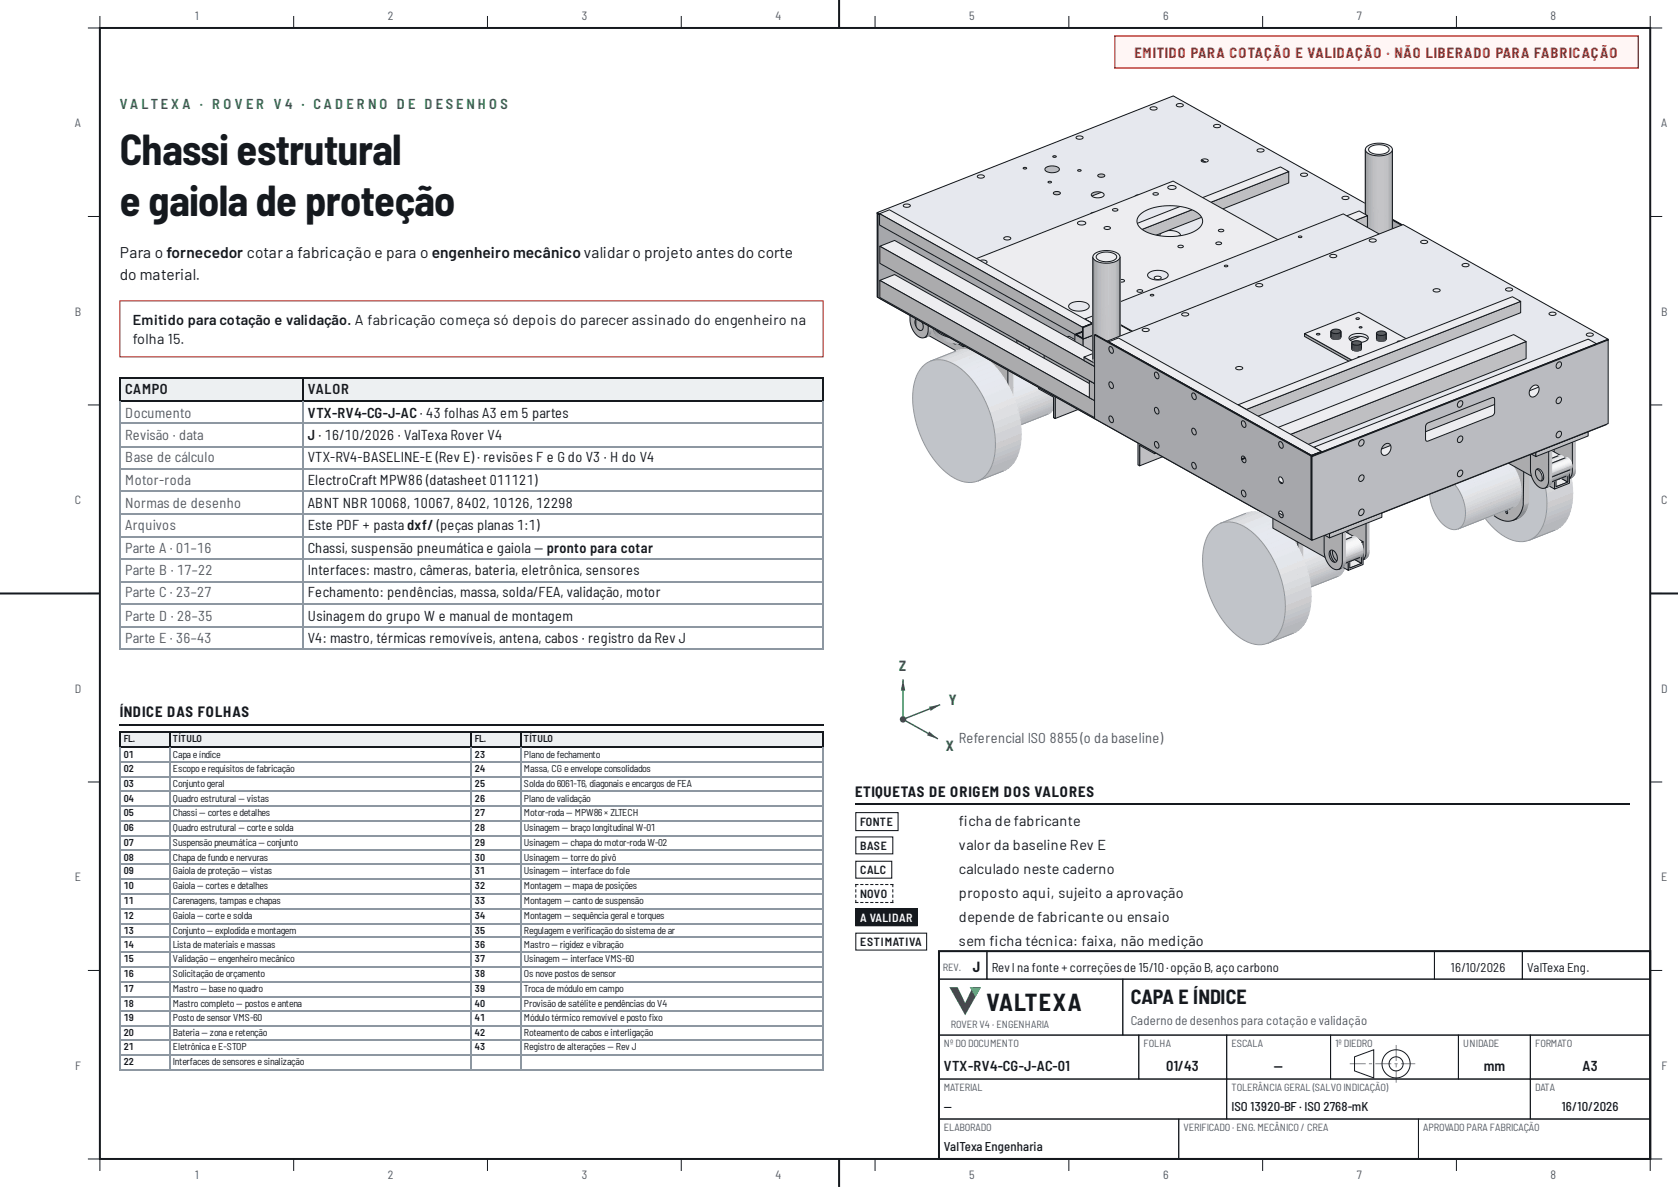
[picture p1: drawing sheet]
<svg xmlns="http://www.w3.org/2000/svg" width="420mm" height="297mm" viewBox="0 0 420 297" stroke-linecap="round" stroke-linejoin="round" font-family="sans-serif">
<defs><g id="words">
<g font-size="10.6" fill="#15191e">
<text x="30" y="41.3">Chassiestrutural</text>
<text x="30" y="54">e gaiolade proteção</text>
</g>
<text font-size="6" fill="#15191e" x="246.9" y="252.9">VALTEXA</text>
<text font-size="5" fill="#15191e" x="283" y="251.2">CAPA E ÍNDICE</text>
<g font-size="3.9" fill="#15191e">
<text x="30" y="64.6">Para o fornecedor cotar a fabricação e para o engenheiro mecânico validar o projeto antes do corte</text>
<text x="30" y="70.1">do material.</text>
</g>
<g font-size="3.7" fill="#15191e">
<text x="30" y="179.4">ÍNDICE DAS FOLHAS</text>
<text x="214" y="199.5">ETIQUETAS DE ORIGEM DOS VALORES</text>
</g>
<text font-size="3.6" fill="#b3261e" x="283.9" y="14.5">EMITIDO PARA COTAÇÃO E VALIDAÇÃO · NÃO LIBERADO PARA FABRICAÇÃO</text>
<g font-size="3.6" fill="#1d7443">
<text x="30" y="27.3">V A LT E X A · R O V E R V 4 · C A D E R N O D E D E S E N H O S</text>
<text x="225.1" y="167.8">Z</text>
<text x="237.5" y="176.3">Y</text>
<text x="236.7" y="187.9">X</text>
</g>
<g font-size="3.6" fill="#15191e">
<text x="33.3" y="81.2">Emitido para cotação e validação. A fabricação começa só depois do parecer assinado do engenheiro na</text>
<text x="33.3" y="86">folha 15.</text>
<text x="31.4" y="98.7">CAMPO</text>
<text x="77.1" y="98.7">VALOR</text>
<text x="77.1" y="104.5">VTX-RV4-CG-J-AC · 43 folhas A3 em 5 partes</text>
<text x="77.1" y="110.1">J · 16/10/2026 · ValTexa Rover V4</text>
<text x="77.1" y="115.6">VTX-RV4-BASELINE-E (Rev E) · revisões F e G do V3 · H do V4</text>
<text x="77.1" y="121.4">ElectroCraft MPW86 (datasheet 011121)</text>
<text x="77.1" y="127">ABNT NBR 10068, 10067, 8402, 10126, 12298</text>
<text x="77.1" y="132.6">Este PDF + pasta dxf/ (peças planas 1:1)</text>
<text x="77.1" y="138.4">Chassi, suspensão pneumática e gaiola — pronto para cotar</text>
<text x="77.1" y="143.9">Interfaces: mastro, câmeras, bateria, eletrônica, sensores</text>
<text x="77.1" y="149.5">Fechamento: pendências, massa, solda/FEA, validação, motor</text>
<text x="77.1" y="155.3">Usinagem do grupo W e manual de montagem</text>
<text x="77.1" y="160.9">V4: mastro, térmicas removíveis, antena, cabos · registro da Rev J</text>
<text x="240" y="206.6">fcha de fabricante</text>
<text x="240" y="206.6">i</text>
<text x="240" y="212.7">valor da baseline Rev E</text>
<text x="240" y="218.8">calculado neste caderno</text>
<text x="240" y="224.6">proposto aqui, sujeito a aprovação</text>
<text x="240" y="230.7">depende de fabricante ou ensaio</text>
<text x="240" y="236.8">sem fcha técnica: faixa, não medição</text>
<text x="247.7" y="236.8">i</text>
<text x="243.5" y="243.2">J</text>
<text x="236.2" y="268.1">VTX-RV4-CG-J-AC-01</text>
<text x="291.9" y="268.1">01/43</text>
<text x="318.8" y="268.1">—</text>
<text x="371.4" y="268.1">mm</text>
<text x="396" y="268.1">A3</text>
</g>
<g font-size="3.6" fill="#505b66">
<text x="31.4" y="104.5">Documento</text>
<text x="31.4" y="110.1">Revisão · data</text>
<text x="31.4" y="115.6">Base de cálculo</text>
<text x="31.4" y="121.4">Motor-roda</text>
<text x="31.4" y="127">Normas de desenho</text>
<text x="31.4" y="132.6">Arquivos</text>
<text x="31.4" y="138.4">Parte A · 01–16</text>
<text x="31.4" y="143.9">Parte B · 17–22</text>
<text x="31.4" y="149.5">Parte C · 23–27</text>
<text x="31.4" y="155.3">Parte D · 28–35</text>
<text x="31.4" y="160.9">Parte E · 36–43</text>
<text x="240" y="186">Referencial ISO 8855 (o da baseline)</text>
</g>
<g font-size="3.2" fill="#15191e">
<text x="248.2" y="243.2">RevI na fonte + correçõesde 15/10·opção B, aço carbono</text>
<text x="363.1" y="243.2">16/10/2026</text>
<text x="382.2" y="243.2">ValTexa Eng.</text>
<text x="236.2" y="278.1">—</text>
<text x="308.2" y="278.1">ISO 13920-BF · ISO 2768-mK</text>
<text x="390.9" y="278.1">16/10/2026</text>
<text x="236.2" y="288.1">ValTexa Engenharia</text>
</g>
<text font-size="3.2" fill="#505b66" x="283" y="256.6">Caderno de desenhospara cotação e validação</text>
<g font-size="3" fill="#505b66">
<text x="48.8" y="5">1</text>
<text x="97.1" y="5">2</text>
<text x="145.6" y="5">3</text>
<text x="194.1" y="5">4</text>
<text x="242.6" y="5">5</text>
<text x="291.1" y="5">6</text>
<text x="339.6" y="5">7</text>
<text x="388.1" y="5">8</text>
<text x="18.7" y="31.8">A</text>
<text x="415.7" y="31.8">A</text>
<text x="18.7" y="78.9">B</text>
<text x="415.7" y="78.9">B</text>
<text x="18.7" y="126.1">C</text>
<text x="415.7" y="126.1">C</text>
<text x="18.7" y="173.3">D</text>
<text x="415.7" y="173.3">D</text>
<text x="18.7" y="220.4">E</text>
<text x="415.7" y="220.4">E</text>
<text x="18.8" y="267.6">F</text>
<text x="415.8" y="267.6">F</text>
<text x="48.8" y="295">1</text>
<text x="97.1" y="295">2</text>
<text x="145.6" y="295">3</text>
<text x="194.1" y="295">4</text>
<text x="242.6" y="295">5</text>
<text x="291.1" y="295">6</text>
<text x="339.6" y="295">7</text>
<text x="388.1" y="295">8</text>
</g>
<g font-size="3" fill="#15191e">
<text x="215.3" y="206.6">FONTE</text>
<text x="215.3" y="212.7">BASE</text>
<text x="215.3" y="218.8">CALC</text>
<text x="215.3" y="224.6">NOVO</text>
<text x="215.3" y="236.8">ESTIMATIVA</text>
</g>
<text font-size="3" fill="#fff" x="215.3" y="230.7">A VALIDAR</text>
<g font-size="2.6" fill="#505b66">
<text x="236" y="242.9">REV.</text>
<text x="238" y="257.3">ROVER V4 · ENGENHARIA</text>
<text x="236.2" y="261.9">Nº DO DOCUMENTO</text>
<text x="286.2" y="261.9">FOLHA</text>
<text x="308.2" y="261.9">ESCALA</text>
<text x="334.2" y="261.9">1º DIEDRO</text>
<text x="366.2" y="261.9">UNIDADE</text>
<text x="384.2" y="261.9">FORMATO</text>
<text x="236.2" y="272.9">MATERIAL</text>
<text x="308.2" y="272.9">TOLERÂNCIA GERAL (SALVO INDICAÇÃO)</text>
<text x="384.2" y="272.9">DATA</text>
<text x="236.2" y="282.9">ELABORADO</text>
<text x="296.2" y="282.9">VERIFICADO · ENG. MECÂNICO / CREA</text>
<text x="356.2" y="282.9">APROVADO PARA FABRICAÇÃO</text>
</g>
<g font-size="2.5" fill="#15191e">
<text x="31" y="185.7">FL.</text>
<text x="43.3" y="185.7">TÍTULO</text>
<text x="118.8" y="185.7">FL.</text>
<text x="131.1" y="185.7">TÍTULO</text>
<text x="31" y="189.7">01</text>
<text x="43.3" y="189.7">Capa eíndice</text>
<text x="118.8" y="189.7">23</text>
<text x="131.1" y="189.7">Planodefechamento</text>
<text x="31" y="193.1">02</text>
<text x="31" y="196.8">03</text>
<text x="43.3" y="193.1">Escopoerequisitos defabricação</text>
<text x="43.3" y="196.8">Conjuntogeral</text>
<text x="118.8" y="193.1">24</text>
<text x="118.8" y="196.8">25</text>
<text x="131.1" y="193.1">Massa, CG eenvelopeconsolidados</text>
<text x="131.1" y="196.8">Solda do6061-T6, diagonais eencargos deFEA</text>
<text x="31" y="200.6">04</text>
<text x="43.3" y="200.6">Quadroestrutural — vistas</text>
<text x="118.8" y="200.6">26</text>
<text x="131.1" y="200.6">Planodevalidação</text>
<text x="31" y="204.3">05</text>
<text x="31" y="208">06</text>
<text x="43.3" y="204.3">Chassi — cortes edetalhes</text>
<text x="43.3" y="208">Quadroestrutural — corteesolda</text>
<text x="118.8" y="204.3">27</text>
<text x="118.8" y="208">28</text>
<text x="131.1" y="204.3">Motor-roda — MPW86× ZLTECH</text>
<text x="131.1" y="208">Usinagem — braçolongitudinal W-01</text>
<text x="31" y="211.7">07</text>
<text x="31" y="215.4">08</text>
<text x="43.3" y="211.7">Suspensãopneumática — conjunto</text>
<text x="43.3" y="215.4">Chapa defundoenervuras</text>
<text x="118.8" y="211.7">29</text>
<text x="118.8" y="215.4">30</text>
<text x="131.1" y="211.7">Usinagem — chapa domotor-roda W-02</text>
<text x="131.1" y="215.4">Usinagem — torredopivô</text>
<text x="31" y="218.8">09</text>
<text x="43.3" y="218.8">Gaiola deproteção— vistas</text>
<text x="118.8" y="218.8">31</text>
<text x="131.1" y="218.8">Usinagem — interfacedofole</text>
<text x="31" y="222.5">10</text>
<text x="31" y="226.2">11</text>
<text x="43.3" y="222.5">Gaiola — cortes edetalhes</text>
<text x="43.3" y="226.2">Carenagens, tampas echapas</text>
<text x="118.8" y="222.5">32</text>
<text x="118.8" y="226.2">33</text>
<text x="131.1" y="222.5">Montagem — mapa deposições</text>
<text x="131.1" y="226.2">Montagem — cantodesuspensão</text>
<text x="31" y="229.9">12</text>
<text x="31" y="233.6">13</text>
<text x="43.3" y="229.9">Gaiola — corteesolda</text>
<text x="43.3" y="233.6">Conjunto— explodida emontagem</text>
<text x="118.8" y="229.9">34</text>
<text x="118.8" y="233.6">35</text>
<text x="131.1" y="229.9">Montagem — sequência geral etorques</text>
<text x="131.1" y="233.6">Regulagem everifcaçãodosistema dear</text>
<text x="146.7" y="233.6">i</text>
<text x="31" y="237.3">14</text>
<text x="43.3" y="237.3">Lista demateriais emassas</text>
<text x="118.8" y="237.3">36</text>
<text x="131.1" y="237.3">Mastro— rigidez evibração</text>
<text x="31" y="240.8">15</text>
<text x="31" y="244.5">16</text>
<text x="43.3" y="240.8">Validação— engenheiromecânico</text>
<text x="43.3" y="244.5">Solicitaçãodeorçamento</text>
<text x="118.8" y="240.8">37</text>
<text x="118.8" y="244.5">38</text>
<text x="131.1" y="240.8">Usinagem — interfaceVMS-60</text>
<text x="131.1" y="244.5">Os novepostos desensor</text>
<text x="31" y="248.2">17</text>
<text x="31" y="251.9">18</text>
<text x="43.3" y="248.2">Mastro— basenoquadro</text>
<text x="43.3" y="251.9">Mastrocompleto— postos eantena</text>
<text x="118.8" y="248.2">39</text>
<text x="118.8" y="251.9">40</text>
<text x="131.1" y="248.2">Troca demóduloem campo</text>
<text x="131.1" y="251.9">Provisãodesatéliteependências doV4</text>
<text x="31" y="255.6">19</text>
<text x="43.3" y="255.6">Postodesensor VMS-60</text>
<text x="118.8" y="255.6">41</text>
<text x="131.1" y="255.6">Módulotérmicoremovível epostofxo</text>
<text x="162.3" y="255.6">i</text>
<text x="31" y="259.3">20</text>
<text x="31" y="262.7">21</text>
<text x="43.3" y="259.3">Bateria — zona eretenção</text>
<text x="43.3" y="262.7">Eletrônica eE-STOP</text>
<text x="118.8" y="259.3">42</text>
<text x="118.8" y="262.7">43</text>
<text x="131.1" y="259.3">Roteamentodecabos einterligação</text>
<text x="131.1" y="262.7">Registrodealterações — Rev J</text>
<text x="31" y="266.4">22</text>
<text x="43.3" y="266.4">Interfaces desensores esinalização</text>
</g>
</g></defs>
<path d="M25 7h388v283h-388zM210 0v7M0 148.5h25M413 148.5h6.9M210 290v7" fill="none" stroke="#15191e" stroke-width=".5"/>
<g fill="none" stroke="#15191e" stroke-width=".25">
<path d="M25 4v3h-3M73.5 4v3M122 4v3M170.5 4v3M219 4v3M267.5 4v3M316 4v3M364.5 4v3M413 4v3h3M22 54.2h3M413 54.2h3M22 101.3h3"/>
<path d="M413 101.3h3M22 148.5h3M413 148.5h3M22 195.7h3M413 195.7h3M22 242.8h3M413 242.8h3M22 290h3v3M73.5 290v3M122 290v3M170.5 290v3M219 290v3"/>
<path d="M267.5 290v3M316 290v3M364.5 290v3M416 290h-3v3"/>
</g>
<path d="M279 9h131v8h-131z" fill="#fff6f5"/>
<path d="M279 9h131v8h-131z" fill="none" stroke="#b3261e" stroke-width=".35"/>
<path d="M235 238h178v52h-178z" fill="none" stroke="#15191e" stroke-width=".5"/>
<path d="M235 238h12v7h-12zM247 238h112v7h-112zM359 238h22v7h-22zM381 238h32v7h-32zM235 245h46v14h-46z" fill="none" stroke="#15191e" stroke-width=".25"/>
<path d="M237.6 247h2.1l1.9 4 1.8-4h2.1l-3.9 7.1z" fill="#1d7443"/>
<path d="M242.7 247h2.8l-1.4 2.5z" fill="#38a46a"/>
<path d="M235 259h50v11h-50zM281 245h132v14h-132zM285 259h22v11h-22zM307 259h26v11h-26zM333 259h32v11h-32zM339 264.4l4.8-1.7v7l-4.8-1.7z" fill="none" stroke="#15191e" stroke-width=".25"/>
<path d="M337.8 266.1h4v.2h-4zM342.6 266.1h.8v.2h-.8zM344.2 266.1h4v.2h-4zM349 266.1h.8v.2h-.8zM350.6 266.1h3.6v.2h-3.6z" fill="#15191e"/>
<g fill="none" stroke="#15191e" stroke-width=".25">
<circle cx="349.4" cy="266.2" r="1.76"/>
<circle cx="349.4" cy="266.2" r="3.5"/>
</g>
<path d="M349.3 261.5h.2v4h-.2zM349.3 266.3h.2v.8h-.2zM349.3 267.9h.2v3h-.2z" fill="#15191e"/>
<path d="M365 259h18v11h-18zM383 259h30v11h-30zM235 270h72v10h-72zM235 280h60v10h-60zM295 280h60v10h-60zM307 270h76v10h-76zM355 280h58v10h-58zM383 270h30v10h-30z" fill="none" stroke="#15191e" stroke-width=".25"/>
<path d="M289.9 52.7l.7-.3v7.1l-.7 .3z" fill-rule="evenodd" fill="#bfbfc2"/>
<path d="M289.9 52.7l.7-.3v7.1l-.7 .3z" fill="none" stroke="#bfbfc2" stroke-width=".25"/>
<path d="M289.9 59.8l.7-.3v.3l-.8 .3z" fill-rule="evenodd" fill="#bababd"/>
<path d="M289.9 59.8l.7-.3v.3l-.8 .3z" fill="none" stroke="#bababd" stroke-width=".25"/>
<path d="M289.8 60.1l.8-.3v.3l-.8 .3z" fill-rule="evenodd" fill="#b1b1b4"/>
<path d="M289.8 60.1l.8-.3v.3l-.8 .3z" fill="none" stroke="#b1b1b4" stroke-width=".25"/>
<path d="M289.8 60.4l.8-.3-.1 .2-.7 .3z" fill-rule="evenodd" fill="#a7a7aa"/>
<path d="M289.8 60.4l.8-.3-.1 .2-.7 .3z" fill="none" stroke="#a7a7aa" stroke-width=".25"/>
<path d="M289.8 60.6l.7-.3-.1 .3-.7 .3z" fill-rule="evenodd" fill="#9d9da0"/>
<path d="M289.8 60.6l.7-.3-.1 .3-.7 .3z" fill="none" stroke="#9d9da0" stroke-width=".25"/>
<path d="M289.7 60.9l.7-.3-.1 .2-.7 .3z" fill-rule="evenodd" fill="#939396"/>
<path d="M289.7 60.9l.7-.3-.1 .2-.7 .3z" fill="none" stroke="#939396" stroke-width=".25"/>
<path d="M289.6 61.1l.7-.3-.8 .5z" fill-rule="evenodd" fill="#919193"/>
<path d="M289.6 61.1l.7-.3-.8 .5z" fill="none" stroke="#919193" stroke-width=".25"/>
<path d="M289.5 61.3l.7-.3-.9 .5z" fill-rule="evenodd" fill="#919193"/>
<path d="M289.5 61.3l.7-.3-.9 .5z" fill="none" stroke="#919193" stroke-width=".25"/>
<path d="M289.3 61.5l.8-.3-.9 .4z" fill-rule="evenodd" fill="#919193"/>
<path d="M289.3 61.5l.8-.3-.9 .4z" fill="none" stroke="#919193" stroke-width=".25"/>
<path d="M289 61.7l.9-.4z" fill-rule="evenodd" fill="#919193"/>
<path d="M289 61.7l.9-.4z" fill="none" stroke="#919193" stroke-width=".25"/>
<path d="M288.8 61.8l1-.4z" fill-rule="evenodd" fill="#919193"/>
<path d="M288.8 61.8l1-.4z" fill="none" stroke="#919193" stroke-width=".25"/>
<path d="M285.3 50.1l.7-.3 4.6 2.6-.7 .3z" fill-rule="evenodd" fill="#ededf0"/>
<path d="M285.3 50.1l.7-.3 4.6 2.6-.7 .3z" fill="none" stroke="#ededf0" stroke-width=".25"/>
<path d="M286 49.8l-.7 .3M289.6 61.5l-.8 .3" fill="none" stroke="#15191e" stroke-width=".25"/>
<path d="M285.3 50.1l4.6 2.6v7.1a1.6 1.6 0 0 1-2.1 1.9 5.3 5.3 0 0 1-2.5-4.5zM286.8 57.2a2 2 0 0 0 1.4 2.8 1.88 1.88 0 0 0-1.2-3z" fill-rule="evenodd" fill="#ababad"/>
<path d="M285.3 50.1l4.6 2.6v7.1a1.6 1.6 0 0 1-2.1 1.9 5.3 5.3 0 0 1-2.5-4.5zM286.8 57.2a1.25 1.25 0 0 1 1.7 1.1 1.03 1.03 0 0 1-.7 1.7 2.19 2.19 0 0 1-1-2.8z" fill="none" stroke="#15191e" stroke-width=".25"/>
<path d="M284.4 61.2l4.7-1.8v.2l-4.7 1.8z" fill-rule="evenodd" fill="#c3c3c6"/>
<path d="M284.4 61.2l4.7-1.8v.2l-4.7 1.8z" fill="none" stroke="#c3c3c6" stroke-width=".25"/>
<path d="M284.4 61l4.7-1.8v.2l-4.7 1.8z" fill-rule="evenodd" fill="#cbcbce"/>
<path d="M284.4 61l4.7-1.8v.2l-4.7 1.8z" fill="none" stroke="#cbcbce" stroke-width=".25"/>
<path d="M284.3 60.8l4.7-1.9 .1 .3-4.7 1.8z" fill-rule="evenodd" fill="#d2d2d5"/>
<path d="M284.3 60.8l4.7-1.9 .1 .3-4.7 1.8z" fill="none" stroke="#d2d2d5" stroke-width=".25"/>
<path d="M284.3 60.5l4.7-1.8v.2l-4.7 1.9z" fill-rule="evenodd" fill="#d8d8dc"/>
<path d="M284.3 60.5l4.7-1.8v.2l-4.7 1.9z" fill="none" stroke="#d8d8dc" stroke-width=".25"/>
<path d="M284.2 60.3l4.7-1.8 .1 .2-4.7 1.8z" fill-rule="evenodd" fill="#dfdfe2"/>
<path d="M284.2 60.3l4.7-1.8 .1 .2-4.7 1.8z" fill="none" stroke="#dfdfe2" stroke-width=".25"/>
<path d="M284.2 60.1l4.7-1.9v.3l-4.7 1.8z" fill-rule="evenodd" fill="#e4e4e8"/>
<path d="M284.2 60.1l4.7-1.9v.3l-4.7 1.8z" fill="none" stroke="#e4e4e8" stroke-width=".25"/>
<path d="M284.1 59.9l4.7-1.9 .1 .2-4.7 1.9z" fill-rule="evenodd" fill="#e9e9ed"/>
<path d="M284.1 59.9l4.7-1.9 .1 .2-4.7 1.9z" fill="none" stroke="#e9e9ed" stroke-width=".25"/>
<path d="M284 59.7l4.7-1.9 .1 .2-4.7 1.9z" fill-rule="evenodd" fill="#ededf1"/>
<path d="M284 59.7l4.7-1.9 .1 .2-4.7 1.9z" fill="none" stroke="#ededf1" stroke-width=".25"/>
<path d="M283.9 59.4l4.7-1.8 .1 .2-4.7 1.9z" fill-rule="evenodd" fill="#f1f1f4"/>
<path d="M283.9 59.4l4.7-1.8 .1 .2-4.7 1.9z" fill="none" stroke="#f1f1f4" stroke-width=".25"/>
<path d="M283.8 59.2l4.7-1.8 .1 .2-4.7 1.8z" fill-rule="evenodd" fill="#f4f4f7"/>
<path d="M283.8 59.2l4.7-1.8 .1 .2-4.7 1.8z" fill="none" stroke="#f4f4f7" stroke-width=".25"/>
<path d="M283.6 59l4.7-1.8 .2 .2-4.7 1.8z" fill-rule="evenodd" fill="#f6f6f9"/>
<path d="M283.6 59l4.7-1.8 .2 .2-4.7 1.8z" fill="none" stroke="#f6f6f9" stroke-width=".25"/>
<path d="M283.5 58.8l4.7-1.8 .1 .2-4.7 1.8z" fill-rule="evenodd" fill="#f7f7fb"/>
<path d="M283.5 58.8l4.7-1.8 .1 .2-4.7 1.8z" fill="none" stroke="#f7f7fb" stroke-width=".25"/>
<path d="M283.4 58.7l4.7-1.9 .1 .2-4.7 1.8z" fill-rule="evenodd" fill="#f8f8fb"/>
<path d="M283.4 58.7l4.7-1.9 .1 .2-4.7 1.8z" fill="none" stroke="#f8f8fb" stroke-width=".25"/>
<path d="M283.2 58.5l4.7-1.8 .2 .1-4.7 1.9z" fill-rule="evenodd" fill="#f7f7fb"/>
<path d="M283.2 58.5l4.7-1.8 .2 .1-4.7 1.9z" fill="none" stroke="#f7f7fb" stroke-width=".25"/>
<path d="M283.1 58.4l4.7-1.9 .1 .2-4.7 1.8z" fill-rule="evenodd" fill="#f6f6fa"/>
<path d="M283.1 58.4l4.7-1.9 .1 .2-4.7 1.8z" fill="none" stroke="#f6f6fa" stroke-width=".25"/>
<path d="M282.9 58.2l4.7-1.8 .2 .1-4.7 1.9z" fill-rule="evenodd" fill="#f4f4f8"/>
<path d="M282.9 58.2l4.7-1.8 .2 .1-4.7 1.9z" fill="none" stroke="#f4f4f8" stroke-width=".25"/>
<path d="M282.8 58.1l4.7-1.8 .1 .1-4.7 1.8z" fill-rule="evenodd" fill="#f2f2f6"/>
<path d="M282.8 58.1l4.7-1.8 .1 .1-4.7 1.8z" fill="none" stroke="#f2f2f6" stroke-width=".25"/>
<path d="M282.6 58l4.7-1.8 .2 .1-4.7 1.8z" fill-rule="evenodd" fill="#efeff2"/>
<path d="M282.6 58l4.7-1.8 .2 .1-4.7 1.8z" fill="none" stroke="#efeff2" stroke-width=".25"/>
<path d="M282.5 58l4.7-1.9 .1 .1-4.7 1.8z" fill-rule="evenodd" fill="#ebebee"/>
<path d="M282.5 58l4.7-1.9 .1 .1-4.7 1.8z" fill="none" stroke="#ebebee" stroke-width=".25"/>
<path d="M282.3 57.9l4.9-1.8z" fill-rule="evenodd" fill="#e6e6ea"/>
<path d="M282.3 57.9l4.9-1.8z" fill="none" stroke="#e6e6ea" stroke-width=".25"/>
<path d="M282.2 57.9l4.8-1.9z" fill-rule="evenodd" fill="#e1e1e4"/>
<path d="M282.2 57.9l4.8-1.9z" fill="none" stroke="#e1e1e4" stroke-width=".25"/>
<path d="M282 57.8l4.9-1.8z" fill-rule="evenodd" fill="#dbdbde"/>
<path d="M282 57.8l4.9-1.8z" fill="none" stroke="#dbdbde" stroke-width=".25"/>
<path d="M281.9 57.8l4.8-1.8z" fill-rule="evenodd" fill="#d4d4d8"/>
<path d="M281.9 57.8l4.8-1.8z" fill="none" stroke="#d4d4d8" stroke-width=".25"/>
<path d="M281.8 57.9l4.8-1.9z" fill-rule="evenodd" fill="#cdcdd0"/>
<path d="M281.8 57.9l4.8-1.9z" fill="none" stroke="#cdcdd0" stroke-width=".25"/>
<path d="M281.6 57.9l4.9-1.9z" fill-rule="evenodd" fill="#c6c6c9"/>
<path d="M281.6 57.9l4.9-1.9z" fill="none" stroke="#c6c6c9" stroke-width=".25"/>
<path d="M283.6 63l4.9-1.9z" fill-rule="evenodd" fill="#919193"/>
<path d="M283.6 63l4.9-1.9z" fill="none" stroke="#919193" stroke-width=".25"/>
<path d="M283.8 62.9l4.8-1.9z" fill-rule="evenodd" fill="#919193"/>
<path d="M283.8 62.9l4.8-1.9z" fill="none" stroke="#919193" stroke-width=".25"/>
<path d="M283.9 62.9l4.8-2z" fill-rule="evenodd" fill="#919193"/>
<path d="M283.9 62.9l4.8-2z" fill="none" stroke="#919193" stroke-width=".25"/>
<path d="M284.1 62.6l4.7-1.8-4.8 2z" fill-rule="evenodd" fill="#919193"/>
<path d="M284.1 62.6l4.7-1.8-4.8 2z" fill="none" stroke="#919193" stroke-width=".25"/>
<path d="M284.2 62.5l4.7-1.8-4.8 1.9z" fill-rule="evenodd" fill="#919193"/>
<path d="M284.2 62.5l4.7-1.8-4.8 1.9z" fill="none" stroke="#919193" stroke-width=".25"/>
<path d="M284.2 62.4l4.7-1.9-4.7 2z" fill-rule="evenodd" fill="#919193"/>
<path d="M284.2 62.4l4.7-1.9-4.7 2z" fill="none" stroke="#919193" stroke-width=".25"/>
<path d="M284.3 62.2l4.7-1.8-.1 .1-4.7 1.9z" fill-rule="evenodd" fill="#98989b"/>
<path d="M284.3 62.2l4.7-1.8-.1 .1-4.7 1.9z" fill="none" stroke="#98989b" stroke-width=".25"/>
<path d="M284.3 62l4.7-1.8v.2l-4.7 1.8z" fill-rule="evenodd" fill="#a1a1a4"/>
<path d="M284.3 62l4.7-1.8v.2l-4.7 1.8z" fill="none" stroke="#a1a1a4" stroke-width=".25"/>
<path d="M284.4 61.8l4.7-1.8-.1 .2-4.7 1.8z" fill-rule="evenodd" fill="#aaaaad"/>
<path d="M284.4 61.8l4.7-1.8-.1 .2-4.7 1.8z" fill="none" stroke="#aaaaad" stroke-width=".25"/>
<path d="M284.4 61.6l4.7-1.8v.2l-4.7 1.8z" fill-rule="evenodd" fill="#b3b3b5"/>
<path d="M284.4 61.6l4.7-1.8v.2l-4.7 1.8z" fill="none" stroke="#b3b3b5" stroke-width=".25"/>
<path d="M284.4 61.4l4.7-1.8v.2l-4.7 1.8z" fill-rule="evenodd" fill="#bbbbbe"/>
<path d="M284.4 61.4l4.7-1.8v.2l-4.7 1.8z" fill="none" stroke="#bbbbbe" stroke-width=".25"/>
<path d="M286.3 56.1l-4.7 1.8M288.3 61.2l-4.7 1.8" fill="none" stroke="#15191e" stroke-width=".25"/>
<path d="M281.3 58.1a3.6 3.6 0 0 0 1.9 5 1.71 1.71 0 0 0 1.1-2.6 2.93 2.93 0 0 0-2.5-2.6zM281.8 58.8a2.31 2.31 0 0 0 1.4 3.4 1.97 1.97 0 0 0-.1-3 .99 .99 0 0 0-1.3-.4z" fill-rule="evenodd" fill="#ababad"/>
<path d="M281.3 58.1a1.56 1.56 0 0 1 2.3 .9 3.1 3.1 0 0 1 .2 3.9 2.36 2.36 0 0 1-2.7-2.1l-.2-1.5zM281.8 58.8a1.51 1.51 0 0 1 1.9 1.4l.1 .7a.95 .95 0 0 1-.5 1.3 .95 .95 0 0 1-1.3-.7l-.5-1.5v-.8z" fill="none" stroke="#15191e" stroke-width=".25"/>
<path d="M282.3 61.4l7.4-2.9-7.4 3.1z" fill-rule="evenodd" fill="#c3c3c6"/>
<path d="M282.3 61.4l7.4-2.9-7.4 3.1z" fill="none" stroke="#c3c3c6" stroke-width=".25"/>
<path d="M282.3 61.3l7.4-2.9z" fill-rule="evenodd" fill="#cbcbce"/>
<path d="M282.3 61.3l7.4-2.9z" fill="none" stroke="#cbcbce" stroke-width=".25"/>
<path d="M282.3 61.2l7.4-2.9v.1l-7.4 2.9z" fill-rule="evenodd" fill="#d2d2d5"/>
<path d="M282.3 61.2l7.4-2.9v.1l-7.4 2.9z" fill="none" stroke="#d2d2d5" stroke-width=".25"/>
<path d="M282.3 61l7.4-2.9v.2l-7.4 2.9z" fill-rule="evenodd" fill="#d8d8dc"/>
<path d="M282.3 61l7.4-2.9v.2l-7.4 2.9z" fill="none" stroke="#d8d8dc" stroke-width=".25"/>
<path d="M282.2 60.9l7.4-2.9 .1 .1-7.4 2.9z" fill-rule="evenodd" fill="#dfdfe2"/>
<path d="M282.2 60.9l7.4-2.9 .1 .1-7.4 2.9z" fill="none" stroke="#dfdfe2" stroke-width=".25"/>
<path d="M282.2 60.8l7.4-2.9v.1l-7.4 2.9z" fill-rule="evenodd" fill="#e4e4e8"/>
<path d="M282.2 60.8l7.4-2.9v.1l-7.4 2.9z" fill="none" stroke="#e4e4e8" stroke-width=".25"/>
<path d="M282.1 60.6l7.4-2.9 .1 .2-7.4 2.9z" fill-rule="evenodd" fill="#e9e9ed"/>
<path d="M282.1 60.6l7.4-2.9 .1 .2-7.4 2.9z" fill="none" stroke="#e9e9ed" stroke-width=".25"/>
<path d="M282.1 60.5l7.4-2.9v.1l-7.4 2.9z" fill-rule="evenodd" fill="#ededf1"/>
<path d="M282.1 60.5l7.4-2.9v.1l-7.4 2.9z" fill="none" stroke="#ededf1" stroke-width=".25"/>
<path d="M282 60.4l7.4-2.9 .1 .1-7.4 2.9z" fill-rule="evenodd" fill="#f1f1f4"/>
<path d="M282 60.4l7.4-2.9 .1 .1-7.4 2.9z" fill="none" stroke="#f1f1f4" stroke-width=".25"/>
<path d="M281.9 60.3l7.5-3v.2l-7.4 2.9z" fill-rule="evenodd" fill="#f4f4f7"/>
<path d="M281.9 60.3l7.5-3v.2l-7.4 2.9z" fill="none" stroke="#f4f4f7" stroke-width=".25"/>
<path d="M281.9 60.2l7.4-3 .1 .1-7.5 3z" fill-rule="evenodd" fill="#f6f6f9"/>
<path d="M281.9 60.2l7.4-3 .1 .1-7.5 3z" fill="none" stroke="#f6f6f9" stroke-width=".25"/>
<path d="M281.8 60l7.4-2.9 .1 .1-7.4 3z" fill-rule="evenodd" fill="#f7f7fb"/>
<path d="M281.8 60l7.4-2.9 .1 .1-7.4 3z" fill="none" stroke="#f7f7fb" stroke-width=".25"/>
<path d="M281.7 59.9l7.5-2.8z" fill-rule="evenodd" fill="#f8f8fb"/>
<path d="M281.7 59.9l7.5-2.8z" fill="none" stroke="#f8f8fb" stroke-width=".25"/>
<path d="M281.6 59.8l7.4-2.9 .1 .1z" fill-rule="evenodd" fill="#f7f7fb"/>
<path d="M281.6 59.8l7.4-2.9 .1 .1z" fill="none" stroke="#f7f7fb" stroke-width=".25"/>
<path d="M281.5 59.8l7.5-2.9z" fill-rule="evenodd" fill="#f6f6fa"/>
<path d="M281.5 59.8l7.5-2.9z" fill="none" stroke="#f6f6fa" stroke-width=".25"/>
<path d="M281.5 59.7l7.5-2.9z" fill-rule="evenodd" fill="#f4f4f8"/>
<path d="M281.5 59.7l7.5-2.9z" fill="none" stroke="#f4f4f8" stroke-width=".25"/>
<path d="M281.4 59.6l7.5-2.8z" fill-rule="evenodd" fill="#f2f2f6"/>
<path d="M281.4 59.6l7.5-2.8z" fill="none" stroke="#f2f2f6" stroke-width=".25"/>
<path d="M281.3 59.6l7.5-2.9z" fill-rule="evenodd" fill="#efeff2"/>
<path d="M281.3 59.6l7.5-2.9z" fill="none" stroke="#efeff2" stroke-width=".25"/>
<path d="M281.2 59.5l7.5-2.9z" fill-rule="evenodd" fill="#ebebee"/>
<path d="M281.2 59.5l7.5-2.9z" fill="none" stroke="#ebebee" stroke-width=".25"/>
<path d="M281.1 59.5l7.5-2.9z" fill-rule="evenodd" fill="#e6e6ea"/>
<path d="M281.1 59.5l7.5-2.9z" fill="none" stroke="#e6e6ea" stroke-width=".25"/>
<path d="M281 59.5l7.5-2.9z" fill-rule="evenodd" fill="#e1e1e4"/>
<path d="M281 59.5l7.5-2.9z" fill="none" stroke="#e1e1e4" stroke-width=".25"/>
<path d="M280.9 59.4l7.5-2.9z" fill-rule="evenodd" fill="#dbdbde"/>
<path d="M280.9 59.4l7.5-2.9z" fill="none" stroke="#dbdbde" stroke-width=".25"/>
<path d="M280.8 59.5l7.5-3z" fill-rule="evenodd" fill="#d4d4d8"/>
<path d="M280.8 59.5l7.5-3z" fill="none" stroke="#d4d4d8" stroke-width=".25"/>
<path d="M280.8 59.5l7.5-3z" fill-rule="evenodd" fill="#cdcdd0"/>
<path d="M280.8 59.5l7.5-3z" fill="none" stroke="#cdcdd0" stroke-width=".25"/>
<path d="M280.7 59.5l7.5-3z" fill-rule="evenodd" fill="#c6c6c9"/>
<path d="M280.7 59.5l7.5-3z" fill="none" stroke="#c6c6c9" stroke-width=".25"/>
<path d="M281.9 62.5l7.5-3z" fill-rule="evenodd" fill="#919193"/>
<path d="M281.9 62.5l7.5-3z" fill="none" stroke="#919193" stroke-width=".25"/>
<path d="M281.9 62.4l7.5-2.9z" fill-rule="evenodd" fill="#919193"/>
<path d="M281.9 62.4l7.5-2.9z" fill="none" stroke="#919193" stroke-width=".25"/>
<path d="M282.1 62.3l7.4-2.9z" fill-rule="evenodd" fill="#919193"/>
<path d="M282.1 62.3l7.4-2.9z" fill="none" stroke="#919193" stroke-width=".25"/>
<path d="M282.1 62.3l7.4-2.9z" fill-rule="evenodd" fill="#919193"/>
<path d="M282.1 62.3l7.4-2.9z" fill="none" stroke="#919193" stroke-width=".25"/>
<path d="M282.2 62.2l7.4-2.9z" fill-rule="evenodd" fill="#919193"/>
<path d="M282.2 62.2l7.4-2.9z" fill="none" stroke="#919193" stroke-width=".25"/>
<path d="M282.2 62.1l7.4-2.9z" fill-rule="evenodd" fill="#919193"/>
<path d="M282.2 62.1l7.4-2.9z" fill="none" stroke="#919193" stroke-width=".25"/>
<path d="M282.3 62l7.4-2.9z" fill-rule="evenodd" fill="#98989b"/>
<path d="M282.3 62l7.4-2.9z" fill="none" stroke="#98989b" stroke-width=".25"/>
<path d="M282.3 61.9l7.4-2.9z" fill-rule="evenodd" fill="#a1a1a4"/>
<path d="M282.3 61.9l7.4-2.9z" fill="none" stroke="#a1a1a4" stroke-width=".25"/>
<path d="M282.3 61.8l7.4-2.9z" fill-rule="evenodd" fill="#aaaaad"/>
<path d="M282.3 61.8l7.4-2.9z" fill="none" stroke="#aaaaad" stroke-width=".25"/>
<path d="M282.3 61.7l7.4-2.9z" fill-rule="evenodd" fill="#b3b3b5"/>
<path d="M282.3 61.7l7.4-2.9z" fill="none" stroke="#b3b3b5" stroke-width=".25"/>
<path d="M282.3 61.6l7.4-3z" fill-rule="evenodd" fill="#bbbbbe"/>
<path d="M282.3 61.6l7.4-3z" fill="none" stroke="#bbbbbe" stroke-width=".25"/>
<path d="M288.1 56.6l-7.4 2.9M289.3 59.6l-7.4 2.9" fill="none" stroke="#15191e" stroke-width=".25"/>
<path d="M280.5 59.6a1.23 1.23 0 0 1 1.7 1.2 1.08 1.08 0 0 1-.7 1.7 2.19 2.19 0 0 1-1-2.9z" fill-rule="evenodd" fill="#ababad"/>
<path d="M280.5 59.6a1.23 1.23 0 0 1 1.7 1.2 1.08 1.08 0 0 1-.7 1.7 2.19 2.19 0 0 1-1-2.9z" fill="none" stroke="#15191e" stroke-width=".25"/>
<path d="M314.6 84.1l6.4-2.5v1.2l-6.4 2.6z" fill-rule="evenodd" fill="#cdd0d5"/>
<path d="M314.6 84.1l6.4-2.5v1.2l-6.4 2.6z" fill="none" stroke="#cdd0d5" stroke-width=".25"/>
<path d="M314.4 82.8l6.5-2.5 .1 1.3-6.4 2.5z" fill-rule="evenodd" fill="#d1d3d9"/>
<path d="M314.4 82.8l6.5-2.5 .1 1.3-6.4 2.5z" fill="none" stroke="#d1d3d9" stroke-width=".25"/>
<path d="M314.2 81.5l6.5-2.5 .2 1.3-6.5 2.5z" fill-rule="evenodd" fill="#d4d7dd"/>
<path d="M314.2 81.5l6.5-2.5 .2 1.3-6.5 2.5z" fill="none" stroke="#d4d7dd" stroke-width=".25"/>
<path d="M314 80.2l6.4-2.6 .3 1.4-6.5 2.5z" fill-rule="evenodd" fill="#d7dae0"/>
<path d="M314 80.2l6.4-2.6 .3 1.4-6.5 2.5z" fill="none" stroke="#d7dae0" stroke-width=".25"/>
<path d="M313.6 78.8l6.5-2.5 .3 1.3-6.4 2.6z" fill-rule="evenodd" fill="#dadde3"/>
<path d="M313.6 78.8l6.5-2.5 .3 1.3-6.4 2.6z" fill="none" stroke="#dadde3" stroke-width=".25"/>
<path d="M313.2 77.5l6.4-2.6 .5 1.4-6.5 2.5z" fill-rule="evenodd" fill="#dde0e6"/>
<path d="M313.2 77.5l6.4-2.6 .5 1.4-6.5 2.5z" fill="none" stroke="#dde0e6" stroke-width=".25"/>
<path d="M312.7 76.2l6.5-2.6 .4 1.3-6.4 2.6z" fill-rule="evenodd" fill="#dfe2e9"/>
<path d="M312.7 76.2l6.5-2.6 .4 1.3-6.4 2.6z" fill="none" stroke="#dfe2e9" stroke-width=".25"/>
<path d="M312.2 74.9l6.4-2.6 .6 1.3-6.5 2.6z" fill-rule="evenodd" fill="#e1e4eb"/>
<path d="M312.2 74.9l6.4-2.6 .6 1.3-6.5 2.6z" fill="none" stroke="#e1e4eb" stroke-width=".25"/>
<path d="M311.6 73.6l6.4-2.5 .6 1.2-6.4 2.6z" fill-rule="evenodd" fill="#e3e6ed"/>
<path d="M311.6 73.6l6.4-2.5 .6 1.2-6.4 2.6z" fill="none" stroke="#e3e6ed" stroke-width=".25"/>
<path d="M310.9 72.4l6.4-2.5 .7 1.2-6.4 2.5z" fill-rule="evenodd" fill="#e5e7ee"/>
<path d="M310.9 72.4l6.4-2.5 .7 1.2-6.4 2.5z" fill="none" stroke="#e5e7ee" stroke-width=".25"/>
<path d="M310.2 71.2l6.4-2.5 .7 1.2-6.4 2.5z" fill-rule="evenodd" fill="#e6e8ef"/>
<path d="M310.2 71.2l6.4-2.5 .7 1.2-6.4 2.5z" fill="none" stroke="#e6e8ef" stroke-width=".25"/>
<path d="M309.4 70.2l6.5-2.6 .7 1.1-6.4 2.5z" fill-rule="evenodd" fill="#e6e9f0"/>
<path d="M309.4 70.2l6.5-2.6 .7 1.1-6.4 2.5z" fill="none" stroke="#e6e9f0" stroke-width=".25"/>
<path d="M308.6 69.1l6.5-2.5 .8 1-6.5 2.6z" fill-rule="evenodd" fill="#e6e9f0"/>
<path d="M308.6 69.1l6.5-2.5 .8 1-6.5 2.6z" fill="none" stroke="#e6e9f0" stroke-width=".25"/>
<path d="M307.8 68.2l6.4-2.5 .9 .9-6.5 2.5z" fill-rule="evenodd" fill="#e6e9f0"/>
<path d="M307.8 68.2l6.4-2.5 .9 .9-6.5 2.5z" fill="none" stroke="#e6e9f0" stroke-width=".25"/>
<path d="M306.9 67.3l6.5-2.5 .8 .9-6.4 2.5z" fill-rule="evenodd" fill="#e6e9ef"/>
<path d="M306.9 67.3l6.5-2.5 .8 .9-6.4 2.5z" fill="none" stroke="#e6e9ef" stroke-width=".25"/>
<path d="M306 66.6l6.5-2.6 .9 .8-6.5 2.5z" fill-rule="evenodd" fill="#e5e8ee"/>
<path d="M306 66.6l6.5-2.6 .9 .8-6.5 2.5z" fill="none" stroke="#e5e8ee" stroke-width=".25"/>
<path d="M305.1 65.9l6.5-2.5 .9 .6-6.5 2.6z" fill-rule="evenodd" fill="#e4e7ed"/>
<path d="M305.1 65.9l6.5-2.5 .9 .6-6.5 2.6z" fill="none" stroke="#e4e7ed" stroke-width=".25"/>
<path d="M304.2 65.3l6.5-2.5 .9 .6-6.5 2.5z" fill-rule="evenodd" fill="#e2e5eb"/>
<path d="M304.2 65.3l6.5-2.5 .9 .6-6.5 2.5z" fill="none" stroke="#e2e5eb" stroke-width=".25"/>
<path d="M303.3 64.9l6.5-2.5 .9 .4-6.5 2.5z" fill-rule="evenodd" fill="#e0e3e9"/>
<path d="M303.3 64.9l6.5-2.5 .9 .4-6.5 2.5z" fill="none" stroke="#e0e3e9" stroke-width=".25"/>
<path d="M302.4 64.6l6.5-2.6 .9 .4-6.5 2.5z" fill-rule="evenodd" fill="#dee1e7"/>
<path d="M302.4 64.6l6.5-2.6 .9 .4-6.5 2.5z" fill="none" stroke="#dee1e7" stroke-width=".25"/>
<path d="M301.6 64.3l6.4-2.5 .9 .2-6.5 2.6z" fill-rule="evenodd" fill="#dbdee4"/>
<path d="M301.6 64.3l6.4-2.5 .9 .2-6.5 2.6z" fill="none" stroke="#dbdee4" stroke-width=".25"/>
<path d="M300.7 64.2l6.4-2.5 .9 .1-6.4 2.5z" fill-rule="evenodd" fill="#d8dbe1"/>
<path d="M300.7 64.2l6.4-2.5 .9 .1-6.4 2.5z" fill="none" stroke="#d8dbe1" stroke-width=".25"/>
<path d="M299.9 64.2l6.4-2.5h.8l-6.4 2.5z" fill-rule="evenodd" fill="#d5d8de"/>
<path d="M299.9 64.2l6.4-2.5h.8l-6.4 2.5z" fill="none" stroke="#d5d8de" stroke-width=".25"/>
<path d="M299.1 64.4l6.4-2.6 .8-.1-6.4 2.5z" fill-rule="evenodd" fill="#d2d5db"/>
<path d="M299.1 64.4l6.4-2.6 .8-.1-6.4 2.5z" fill="none" stroke="#d2d5db" stroke-width=".25"/>
<path d="M298.3 64.6l7.2-2.8z" fill-rule="evenodd" fill="#ced1d7"/>
<path d="M298.3 64.6l7.2-2.8z" fill="none" stroke="#ced1d7" stroke-width=".25"/>
<path d="M310.2 94.6l7.1-2.9z" fill-rule="evenodd" fill="#b5b7bc"/>
<path d="M310.2 94.6l7.1-2.9z" fill="none" stroke="#b5b7bc" stroke-width=".25"/>
<path d="M310.9 94.2l.7-.5 6.4-2.5-.7 .5z" fill-rule="evenodd" fill="#b5b7bc"/>
<path d="M310.9 94.2l.7-.5 6.4-2.5-.7 .5z" fill="none" stroke="#b5b7bc" stroke-width=".25"/>
<path d="M311.6 93.7l.6-.5 6.4-2.6-.6 .6z" fill-rule="evenodd" fill="#b5b7bc"/>
<path d="M311.6 93.7l.6-.5 6.4-2.6-.6 .6z" fill="none" stroke="#b5b7bc" stroke-width=".25"/>
<path d="M312.7 92.5l6.5-2.5-.6 .6-6.4 2.6z" fill-rule="evenodd" fill="#b5b7bc"/>
<path d="M312.7 92.5l6.5-2.5-.6 .6-6.4 2.6z" fill="none" stroke="#b5b7bc" stroke-width=".25"/>
<path d="M313.2 91.7l6.4-2.5-.4 .8-6.5 2.5z" fill-rule="evenodd" fill="#b5b7bc"/>
<path d="M313.2 91.7l6.4-2.5-.4 .8-6.5 2.5z" fill="none" stroke="#b5b7bc" stroke-width=".25"/>
<path d="M313.6 90.8l6.5-2.5-.5 .9-6.4 2.5z" fill-rule="evenodd" fill="#b5b7bc"/>
<path d="M313.6 90.8l6.5-2.5-.5 .9-6.4 2.5z" fill="none" stroke="#b5b7bc" stroke-width=".25"/>
<path d="M314 89.9l6.4-2.5-.3 .9-6.5 2.5z" fill-rule="evenodd" fill="#b8bbc0"/>
<path d="M314 89.9l6.4-2.5-.3 .9-6.5 2.5z" fill="none" stroke="#b8bbc0" stroke-width=".25"/>
<path d="M314.2 88.9l6.5-2.6-.3 1.1-6.4 2.5z" fill-rule="evenodd" fill="#bdbfc4"/>
<path d="M314.2 88.9l6.5-2.6-.3 1.1-6.4 2.5z" fill="none" stroke="#bdbfc4" stroke-width=".25"/>
<path d="M314.4 87.8l6.5-2.6-.2 1.1-6.5 2.6z" fill-rule="evenodd" fill="#c1c3c9"/>
<path d="M314.4 87.8l6.5-2.6-.2 1.1-6.5 2.6z" fill="none" stroke="#c1c3c9" stroke-width=".25"/>
<path d="M314.6 86.6l6.4-2.5-.1 1.1-6.5 2.6z" fill-rule="evenodd" fill="#c5c8cd"/>
<path d="M314.6 86.6l6.4-2.5-.1 1.1-6.5 2.6z" fill="none" stroke="#c5c8cd" stroke-width=".25"/>
<path d="M314.6 85.4l6.4-2.6v1.3l-6.4 2.5z" fill-rule="evenodd" fill="#c9ccd1"/>
<path d="M314.6 85.4l6.4-2.6v1.3l-6.4 2.5z" fill="none" stroke="#c9ccd1" stroke-width=".25"/>
<path d="M304.7 62.1l-6.4 2.5M316.6 92l-6.4 2.6" fill="none" stroke="#8f99a4" stroke-width=".25"/>
<path d="M296.3 66a6.1 6.1 0 0 1 7.9-.7 23.8 23.8 0 0 1 10 16.2 14.9 14.9 0 0 1-1.5 11 6 6 0 0 1-8.5 1.3 23.7 23.7 0 0 1-10-16.1 14.9 14.9 0 0 1 1.5-11z" fill-rule="evenodd" fill="#c1c4c9"/>
<path d="M296.3 66a6.1 6.1 0 0 1 7.9-.7 23.8 23.8 0 0 1 10 16.2 14.9 14.9 0 0 1-1.5 11 6 6 0 0 1-8.5 1.3 23.7 23.7 0 0 1-10-16.1 14.9 14.9 0 0 1 1.5-11z" fill="none" stroke="#8f99a4" stroke-width=".25"/>
<path d="M309.1 82.2l.6-.2v.6l-.6 .3z" fill-rule="evenodd" fill="#cdd0d5"/>
<path d="M309.1 82.2l.6-.2v.6l-.6 .3z" fill="none" stroke="#cdd0d5" stroke-width=".25"/>
<path d="M309 81.5l.6-.2 .1 .7-.6 .2z" fill-rule="evenodd" fill="#d1d3d9"/>
<path d="M309 81.5l.6-.2 .1 .7-.6 .2z" fill="none" stroke="#d1d3d9" stroke-width=".25"/>
<path d="M308.9 80.8l.6-.2 .1 .7-.6 .2z" fill-rule="evenodd" fill="#d4d7dd"/>
<path d="M308.9 80.8l.6-.2 .1 .7-.6 .2z" fill="none" stroke="#d4d7dd" stroke-width=".25"/>
<path d="M308.8 80.1l.6-.2 .1 .7-.6 .2z" fill-rule="evenodd" fill="#d7dae0"/>
<path d="M308.8 80.1l.6-.2 .1 .7-.6 .2z" fill="none" stroke="#d7dae0" stroke-width=".25"/>
<path d="M308.6 79.4l.6-.2 .2 .7-.6 .2z" fill-rule="evenodd" fill="#dadde3"/>
<path d="M308.6 79.4l.6-.2 .2 .7-.6 .2z" fill="none" stroke="#dadde3" stroke-width=".25"/>
<path d="M308.4 78.7l.6-.2 .2 .7-.6 .2z" fill-rule="evenodd" fill="#dde0e6"/>
<path d="M308.4 78.7l.6-.2 .2 .7-.6 .2z" fill="none" stroke="#dde0e6" stroke-width=".25"/>
<path d="M308.1 78l.6-.2 .3 .7-.6 .2z" fill-rule="evenodd" fill="#dfe2e9"/>
<path d="M308.1 78l.6-.2 .3 .7-.6 .2z" fill="none" stroke="#dfe2e9" stroke-width=".25"/>
<path d="M307.8 77.3l.6-.2 .3 .7-.6 .2z" fill-rule="evenodd" fill="#e1e4eb"/>
<path d="M307.8 77.3l.6-.2 .3 .7-.6 .2z" fill="none" stroke="#e1e4eb" stroke-width=".25"/>
<path d="M307.5 76.7l.6-.3 .3 .7-.6 .2z" fill-rule="evenodd" fill="#e3e6ed"/>
<path d="M307.5 76.7l.6-.3 .3 .7-.6 .2z" fill="none" stroke="#e3e6ed" stroke-width=".25"/>
<path d="M307.1 76l.7-.2 .3 .6-.6 .3z" fill-rule="evenodd" fill="#e5e7ee"/>
<path d="M307.1 76l.7-.2 .3 .6-.6 .3z" fill="none" stroke="#e5e7ee" stroke-width=".25"/>
<path d="M306.8 75.4l.6-.2 .4 .6-.7 .2z" fill-rule="evenodd" fill="#e6e8ef"/>
<path d="M306.8 75.4l.6-.2 .4 .6-.7 .2z" fill="none" stroke="#e6e8ef" stroke-width=".25"/>
<path d="M306.4 74.8l.6-.2 .4 .6-.6 .2z" fill-rule="evenodd" fill="#e6e9f0"/>
<path d="M306.4 74.8l.6-.2 .4 .6-.6 .2z" fill="none" stroke="#e6e9f0" stroke-width=".25"/>
<path d="M305.9 74.3l.7-.3 .4 .6-.6 .2z" fill-rule="evenodd" fill="#e6e9f0"/>
<path d="M305.9 74.3l.7-.3 .4 .6-.6 .2z" fill="none" stroke="#e6e9f0" stroke-width=".25"/>
<path d="M305.5 73.8l.6-.3 .5 .5-.7 .3z" fill-rule="evenodd" fill="#e6e9f0"/>
<path d="M305.5 73.8l.6-.3 .5 .5-.7 .3z" fill="none" stroke="#e6e9f0" stroke-width=".25"/>
<path d="M305 73.3l.7-.2 .4 .4-.6 .3z" fill-rule="evenodd" fill="#e6e9ef"/>
<path d="M305 73.3l.7-.2 .4 .4-.6 .3z" fill="none" stroke="#e6e9ef" stroke-width=".25"/>
<path d="M304.6 72.9l.6-.2 .5 .4-.7 .2z" fill-rule="evenodd" fill="#e5e8ee"/>
<path d="M304.6 72.9l.6-.2 .5 .4-.7 .2z" fill="none" stroke="#e5e8ee" stroke-width=".25"/>
<path d="M304.1 72.6l.6-.3 .5 .4-.6 .2z" fill-rule="evenodd" fill="#e4e7ed"/>
<path d="M304.1 72.6l.6-.3 .5 .4-.6 .2z" fill="none" stroke="#e4e7ed" stroke-width=".25"/>
<path d="M303.6 72.3l.6-.3 .5 .3-.6 .3z" fill-rule="evenodd" fill="#e2e5eb"/>
<path d="M303.6 72.3l.6-.3 .5 .3-.6 .3z" fill="none" stroke="#e2e5eb" stroke-width=".25"/>
<path d="M303.1 72l.7-.2 .4 .2-.6 .3z" fill-rule="evenodd" fill="#e0e3e9"/>
<path d="M303.1 72l.7-.2 .4 .2-.6 .3z" fill="none" stroke="#e0e3e9" stroke-width=".25"/>
<path d="M302.7 71.9l.6-.3 .5 .2-.7 .2z" fill-rule="evenodd" fill="#dee1e7"/>
<path d="M302.7 71.9l.6-.3 .5 .2-.7 .2z" fill="none" stroke="#dee1e7" stroke-width=".25"/>
<path d="M302.2 71.8l.6-.3 .5 .1-.6 .3z" fill-rule="evenodd" fill="#dbdee4"/>
<path d="M302.2 71.8l.6-.3 .5 .1-.6 .3z" fill="none" stroke="#dbdee4" stroke-width=".25"/>
<path d="M301.7 71.7l.7-.2h.4l-.6 .3z" fill-rule="evenodd" fill="#d8dbe1"/>
<path d="M301.7 71.7l.7-.2h.4l-.6 .3z" fill="none" stroke="#d8dbe1" stroke-width=".25"/>
<path d="M301.3 71.7l1.1-.2z" fill-rule="evenodd" fill="#d5d8de"/>
<path d="M301.3 71.7l1.1-.2z" fill="none" stroke="#d5d8de" stroke-width=".25"/>
<path d="M300.9 71.8l1-.3z" fill-rule="evenodd" fill="#d2d5db"/>
<path d="M300.9 71.8l1-.3z" fill="none" stroke="#d2d5db" stroke-width=".25"/>
<path d="M300.5 71.9l1-.4z" fill-rule="evenodd" fill="#ced1d7"/>
<path d="M300.5 71.9l1-.4z" fill="none" stroke="#ced1d7" stroke-width=".25"/>
<path d="M306.8 87.7l1-.4z" fill-rule="evenodd" fill="#b5b7bc"/>
<path d="M306.8 87.7l1-.4z" fill="none" stroke="#b5b7bc" stroke-width=".25"/>
<path d="M307.1 87.5l1-.4z" fill-rule="evenodd" fill="#b5b7bc"/>
<path d="M307.1 87.5l1-.4z" fill="none" stroke="#b5b7bc" stroke-width=".25"/>
<path d="M307.5 87.3l.9-.5z" fill-rule="evenodd" fill="#b5b7bc"/>
<path d="M307.5 87.3l.9-.5z" fill="none" stroke="#b5b7bc" stroke-width=".25"/>
<path d="M308.1 86.6l.6-.2-.3 .4-.6 .2z" fill-rule="evenodd" fill="#b5b7bc"/>
<path d="M308.1 86.6l.6-.2-.3 .4-.6 .2z" fill="none" stroke="#b5b7bc" stroke-width=".25"/>
<path d="M308.4 86.2l.6-.2-.3 .4-.6 .2z" fill-rule="evenodd" fill="#b5b7bc"/>
<path d="M308.4 86.2l.6-.2-.3 .4-.6 .2z" fill="none" stroke="#b5b7bc" stroke-width=".25"/>
<path d="M308.6 85.8l.6-.3-.2 .5-.6 .2z" fill-rule="evenodd" fill="#b5b7bc"/>
<path d="M308.6 85.8l.6-.3-.2 .5-.6 .2z" fill="none" stroke="#b5b7bc" stroke-width=".25"/>
<path d="M308.8 85.3l.6-.3-.2 .5-.6 .3z" fill-rule="evenodd" fill="#b8bbc0"/>
<path d="M308.8 85.3l.6-.3-.2 .5-.6 .3z" fill="none" stroke="#b8bbc0" stroke-width=".25"/>
<path d="M308.9 84.7l.6-.2-.1 .5-.6 .3z" fill-rule="evenodd" fill="#bdbfc4"/>
<path d="M308.9 84.7l.6-.2-.1 .5-.6 .3z" fill="none" stroke="#bdbfc4" stroke-width=".25"/>
<path d="M309 84.1l.6-.2-.1 .6-.6 .2z" fill-rule="evenodd" fill="#c1c3c9"/>
<path d="M309 84.1l.6-.2-.1 .6-.6 .2z" fill="none" stroke="#c1c3c9" stroke-width=".25"/>
<path d="M309.1 83.5l.6-.2-.1 .6-.6 .2z" fill-rule="evenodd" fill="#c5c8cd"/>
<path d="M309.1 83.5l.6-.2-.1 .6-.6 .2z" fill="none" stroke="#c5c8cd" stroke-width=".25"/>
<path d="M309.1 82.9l.6-.3v.7l-.6 .2z" fill-rule="evenodd" fill="#c9ccd1"/>
<path d="M309.1 82.9l.6-.3v.7l-.6 .2z" fill="none" stroke="#c9ccd1" stroke-width=".25"/>
<path d="M301.1 71.6l-.6 .3M307.4 87.5l-.6 .2" fill="none" stroke="#8f99a4" stroke-width=".25"/>
<path d="M299.4 72.6a3.6 3.6 0 0 1 5.2 .3 13.1 13.1 0 0 1 4.2 12.4 3.3 3.3 0 0 1-5.7 1.7 13 13 0 0 1-4.6-12.6z" fill-rule="evenodd" fill="#c1c4c9"/>
<path d="M299.4 72.6a3.6 3.6 0 0 1 5.2 .3 13.1 13.1 0 0 1 4.2 12.4 3.3 3.3 0 0 1-5.7 1.7 13 13 0 0 1-4.6-12.6z" fill="none" stroke="#8f99a4" stroke-width=".25"/>
<path d="M294.7 62.8l1-.4v2.8l-1 .4z" fill-rule="evenodd" fill="#bfbfc2"/>
<path d="M294.7 62.8l1-.4v2.8l-1 .4z" fill="none" stroke="#15191e" stroke-width=".25"/>
<path d="M291.8 61.2l1-.4 2.9 1.6-1 .4z" fill-rule="evenodd" fill="#ededf0"/>
<path d="M291.8 61.2l1-.4 2.9 1.6-1 .4z" fill="none" stroke="#15191e" stroke-width=".25"/>
<path d="M291.8 61.2v2.8l2.9 1.6v-2.8zM292.7 62.9v1a.62 .62 0 0 0 .4 .6 .62 .62 0 0 0 .7-.2v-.8a.67 .67 0 0 0-1.1-.6z" fill-rule="evenodd" fill="#ababad"/>
<path d="M291.8 61.2l2.9 1.6v2.8l-2.9-1.6zM292.7 62.9a.95 .95 0 0 1 1 .3 .95 .95 0 0 1 .2 1 .48 .48 0 0 1-.5 .4 .48 .48 0 0 1-.5-.4l-.3-.7z" fill="none" stroke="#15191e" stroke-width=".25"/>
<path d="M291 65.1l4.7-1.9z" fill-rule="evenodd" fill="#c3c3c6"/>
<path d="M291 65.1l4.7-1.9z" fill="none" stroke="#c3c3c6" stroke-width=".25"/>
<path d="M291 65l4.7-1.9z" fill-rule="evenodd" fill="#cbcbce"/>
<path d="M291 65l4.7-1.9z" fill="none" stroke="#cbcbce" stroke-width=".25"/>
<path d="M291 64.9l4.7-1.8z" fill-rule="evenodd" fill="#d2d2d5"/>
<path d="M291 64.9l4.7-1.8z" fill="none" stroke="#d2d2d5" stroke-width=".25"/>
<path d="M291 64.8l4.7-1.8z" fill-rule="evenodd" fill="#d8d8dc"/>
<path d="M291 64.8l4.7-1.8z" fill="none" stroke="#d8d8dc" stroke-width=".25"/>
<path d="M291 64.8l4.7-1.9z" fill-rule="evenodd" fill="#dfdfe2"/>
<path d="M291 64.8l4.7-1.9z" fill="none" stroke="#dfdfe2" stroke-width=".25"/>
<path d="M291 64.7l4.6-1.9z" fill-rule="evenodd" fill="#e4e4e8"/>
<path d="M291 64.7l4.6-1.9z" fill="none" stroke="#e4e4e8" stroke-width=".25"/>
<path d="M290.9 64.6l4.7-1.9z" fill-rule="evenodd" fill="#e9e9ed"/>
<path d="M290.9 64.6l4.7-1.9z" fill="none" stroke="#e9e9ed" stroke-width=".25"/>
<path d="M290.9 64.5l4.7-1.8z" fill-rule="evenodd" fill="#ededf1"/>
<path d="M290.9 64.5l4.7-1.8z" fill="none" stroke="#ededf1" stroke-width=".25"/>
<path d="M290.9 64.4l4.7-1.7z" fill-rule="evenodd" fill="#f1f1f4"/>
<path d="M290.9 64.4l4.7-1.7z" fill="none" stroke="#f1f1f4" stroke-width=".25"/>
<path d="M290.8 64.4l4.7-1.8z" fill-rule="evenodd" fill="#f4f4f7"/>
<path d="M290.8 64.4l4.7-1.8z" fill="none" stroke="#f4f4f7" stroke-width=".25"/>
<path d="M290.8 64.3l4.7-1.8z" fill-rule="evenodd" fill="#f6f6f9"/>
<path d="M290.8 64.3l4.7-1.8z" fill="none" stroke="#f6f6f9" stroke-width=".25"/>
<path d="M290.7 64.2l4.8-1.7z" fill-rule="evenodd" fill="#f7f7fb"/>
<path d="M290.7 64.2l4.8-1.7z" fill="none" stroke="#f7f7fb" stroke-width=".25"/>
<path d="M290.7 64.2l4.7-1.8z" fill-rule="evenodd" fill="#f8f8fb"/>
<path d="M290.7 64.2l4.7-1.8z" fill="none" stroke="#f8f8fb" stroke-width=".25"/>
<path d="M290.6 64.1l4.8-1.8z" fill-rule="evenodd" fill="#f7f7fb"/>
<path d="M290.6 64.1l4.8-1.8z" fill="none" stroke="#f7f7fb" stroke-width=".25"/>
<path d="M290.6 64.1l4.7-1.8z" fill-rule="evenodd" fill="#f6f6fa"/>
<path d="M290.6 64.1l4.7-1.8z" fill="none" stroke="#f6f6fa" stroke-width=".25"/>
<path d="M290.5 64l4.8-1.8z" fill-rule="evenodd" fill="#f4f4f8"/>
<path d="M290.5 64l4.8-1.8z" fill="none" stroke="#f4f4f8" stroke-width=".25"/>
<path d="M290.5 64l4.7-1.8z" fill-rule="evenodd" fill="#f2f2f6"/>
<path d="M290.5 64l4.7-1.8z" fill="none" stroke="#f2f2f6" stroke-width=".25"/>
<path d="M290.4 63.9l4.8-1.8z" fill-rule="evenodd" fill="#efeff2"/>
<path d="M290.4 63.9l4.8-1.8z" fill="none" stroke="#efeff2" stroke-width=".25"/>
<path d="M290.4 63.9l4.7-1.8z" fill-rule="evenodd" fill="#ebebee"/>
<path d="M290.4 63.9l4.7-1.8z" fill="none" stroke="#ebebee" stroke-width=".25"/>
<path d="M290.3 63.9l4.8-1.8z" fill-rule="evenodd" fill="#e6e6ea"/>
<path d="M290.3 63.9l4.8-1.8z" fill="none" stroke="#e6e6ea" stroke-width=".25"/>
<path d="M290.3 63.9l4.7-1.9z" fill-rule="evenodd" fill="#e1e1e4"/>
<path d="M290.3 63.9l4.7-1.9z" fill="none" stroke="#e1e1e4" stroke-width=".25"/>
<path d="M290.2 63.9l4.7-1.9z" fill-rule="evenodd" fill="#dbdbde"/>
<path d="M290.2 63.9l4.7-1.9z" fill="none" stroke="#dbdbde" stroke-width=".25"/>
<path d="M290.2 63.9l4.7-1.9z" fill-rule="evenodd" fill="#d4d4d8"/>
<path d="M290.2 63.9l4.7-1.9z" fill="none" stroke="#d4d4d8" stroke-width=".25"/>
<path d="M290.1 63.9l4.7-1.9z" fill-rule="evenodd" fill="#cdcdd0"/>
<path d="M290.1 63.9l4.7-1.9z" fill="none" stroke="#cdcdd0" stroke-width=".25"/>
<path d="M290.1 63.9l4.7-1.9z" fill-rule="evenodd" fill="#c6c6c9"/>
<path d="M290.1 63.9l4.7-1.9z" fill="none" stroke="#c6c6c9" stroke-width=".25"/>
<path d="M290.8 65.7l4.7-1.9z" fill-rule="evenodd" fill="#919193"/>
<path d="M290.8 65.7l4.7-1.9z" fill="none" stroke="#919193" stroke-width=".25"/>
<path d="M290.8 65.7l4.7-1.9z" fill-rule="evenodd" fill="#919193"/>
<path d="M290.8 65.7l4.7-1.9z" fill="none" stroke="#919193" stroke-width=".25"/>
<path d="M290.9 65.6l4.7-1.8z" fill-rule="evenodd" fill="#919193"/>
<path d="M290.9 65.6l4.7-1.8z" fill="none" stroke="#919193" stroke-width=".25"/>
<path d="M290.9 65.6l4.7-1.9z" fill-rule="evenodd" fill="#919193"/>
<path d="M290.9 65.6l4.7-1.9z" fill="none" stroke="#919193" stroke-width=".25"/>
<path d="M291 65.5l4.6-1.8z" fill-rule="evenodd" fill="#919193"/>
<path d="M291 65.5l4.6-1.8z" fill="none" stroke="#919193" stroke-width=".25"/>
<path d="M291 65.5l4.7-1.9z" fill-rule="evenodd" fill="#919193"/>
<path d="M291 65.5l4.7-1.9z" fill="none" stroke="#919193" stroke-width=".25"/>
<path d="M291 65.4l4.7-1.8z" fill-rule="evenodd" fill="#98989b"/>
<path d="M291 65.4l4.7-1.8z" fill="none" stroke="#98989b" stroke-width=".25"/>
<path d="M291 65.4l4.7-1.9z" fill-rule="evenodd" fill="#a1a1a4"/>
<path d="M291 65.4l4.7-1.9z" fill="none" stroke="#a1a1a4" stroke-width=".25"/>
<path d="M291 65.3l4.7-1.9z" fill-rule="evenodd" fill="#aaaaad"/>
<path d="M291 65.3l4.7-1.9z" fill="none" stroke="#aaaaad" stroke-width=".25"/>
<path d="M291 65.2l4.7-1.8z" fill-rule="evenodd" fill="#b3b3b5"/>
<path d="M291 65.2l4.7-1.8z" fill="none" stroke="#b3b3b5" stroke-width=".25"/>
<path d="M291 65.1l4.7-1.8z" fill-rule="evenodd" fill="#bbbbbe"/>
<path d="M291 65.1l4.7-1.8z" fill="none" stroke="#bbbbbe" stroke-width=".25"/>
<path d="M294.8 62.1l-4.7 1.8M295.5 63.9l-4.7 1.8" fill="none" stroke="#15191e" stroke-width=".25"/>
<path d="M289.9 64a1.04 1.04 0 0 1 1.1 1.5 .68 .68 0 0 1-.8 .1 .68 .68 0 0 1-.4-.8z" fill-rule="evenodd" fill="#ababad"/>
<path d="M289.9 64a1.04 1.04 0 0 1 1.1 1.5 .68 .68 0 0 1-.8 .1 .68 .68 0 0 1-.4-.8z" fill="none" stroke="#15191e" stroke-width=".25"/>
<path d="M292.7 63.6l1-.4v2.8l-1 .4z" fill-rule="evenodd" fill="#bfbfc2"/>
<path d="M292.7 63.6l1-.4v2.8l-1 .4z" fill="none" stroke="#15191e" stroke-width=".25"/>
<path d="M289.8 61.9l1-.3 2.9 1.6-1 .4z" fill-rule="evenodd" fill="#ededf0"/>
<path d="M289.8 61.9l1-.3 2.9 1.6-1 .4z" fill="none" stroke="#15191e" stroke-width=".25"/>
<path d="M289.8 61.9v2.9l2.9 1.6v-2.8zM290.8 63.6a1.1 1.1 0 0 0 .9 1.7 1.1 1.1 0 0 0-.9-1.7z" fill-rule="evenodd" fill="#ababad"/>
<path d="M289.8 61.9l2.9 1.7v2.8l-2.9-1.6zM290.8 63.6a1.02 1.02 0 0 1 1 .7 1.02 1.02 0 0 1-.3 1.1l-.5-.3-.2-.5-.1-.6z" fill="none" stroke="#15191e" stroke-width=".25"/>
<path d="M301.4 64.1l1.2-.5 7.4 4.2-1.2 .4z" fill-rule="evenodd" fill="#ededf0"/>
<path d="M301.4 64.1l1.2-.5 7.4 4.2-1.2 .4z" fill="none" stroke="#ededf0" stroke-width=".25"/>
<path d="M305.9 89.6l1.6-.6z" fill-rule="evenodd" fill="#919193"/>
<path d="M305.9 89.6l1.6-.6z" fill="none" stroke="#919193" stroke-width=".25"/>
<path d="M306.3 89.5l1.5-.6z" fill-rule="evenodd" fill="#919193"/>
<path d="M306.3 89.5l1.5-.6z" fill="none" stroke="#919193" stroke-width=".25"/>
<path d="M306.5 89.4l1.6-.7z" fill-rule="evenodd" fill="#919193"/>
<path d="M306.5 89.4l1.6-.7z" fill="none" stroke="#919193" stroke-width=".25"/>
<path d="M306.8 89.2l1.5-.7z" fill-rule="evenodd" fill="#919193"/>
<path d="M306.8 89.2l1.5-.7z" fill="none" stroke="#919193" stroke-width=".25"/>
<path d="M307.1 88.9l1.5-.7z" fill-rule="evenodd" fill="#919193"/>
<path d="M307.1 88.9l1.5-.7z" fill="none" stroke="#919193" stroke-width=".25"/>
<path d="M307.6 88.4l1.2-.5-.2 .3-1.3 .5z" fill-rule="evenodd" fill="#919193"/>
<path d="M307.6 88.4l1.2-.5-.2 .3-1.3 .5z" fill="none" stroke="#919193" stroke-width=".25"/>
<path d="M307.8 88.1l1.2-.5-.2 .3-1.2 .5z" fill-rule="evenodd" fill="#919193"/>
<path d="M307.8 88.1l1.2-.5-.2 .3-1.2 .5z" fill="none" stroke="#919193" stroke-width=".25"/>
<path d="M308 87.8l1.2-.5-.2 .3-1.2 .5z" fill-rule="evenodd" fill="#919193"/>
<path d="M308 87.8l1.2-.5-.2 .3-1.2 .5z" fill="none" stroke="#919193" stroke-width=".25"/>
<path d="M308.2 87.4l1.2-.5-.2 .4-1.2 .5z" fill-rule="evenodd" fill="#919193"/>
<path d="M308.2 87.4l1.2-.5-.2 .4-1.2 .5z" fill="none" stroke="#919193" stroke-width=".25"/>
<path d="M308.3 87l1.2-.5-.1 .4-1.2 .5z" fill-rule="evenodd" fill="#959597"/>
<path d="M308.3 87l1.2-.5-.1 .4-1.2 .5z" fill="none" stroke="#959597" stroke-width=".25"/>
<path d="M308.4 86.6l1.3-.5-.2 .4-1.2 .5z" fill-rule="evenodd" fill="#9b9b9d"/>
<path d="M308.4 86.6l1.3-.5-.2 .4-1.2 .5z" fill="none" stroke="#9b9b9d" stroke-width=".25"/>
<path d="M308.6 86.2l1.2-.5-.1 .4-1.3 .5z" fill-rule="evenodd" fill="#a1a1a3"/>
<path d="M308.6 86.2l1.2-.5-.1 .4-1.3 .5z" fill="none" stroke="#a1a1a3" stroke-width=".25"/>
<path d="M308.7 85.7l1.2-.4-.1 .4-1.2 .5z" fill-rule="evenodd" fill="#a7a7a9"/>
<path d="M308.7 85.7l1.2-.4-.1 .4-1.2 .5z" fill="none" stroke="#a7a7a9" stroke-width=".25"/>
<path d="M308.8 75.2l1.2-.5-.1 10.6-1.2 .4z" fill-rule="evenodd" fill="#bdbdc0"/>
<path d="M308.8 75.2l1.2-.5-.1 10.6-1.2 .4z" fill="none" stroke="#bdbdc0" stroke-width=".25"/>
<path d="M308.8 68.2l1.2-.4v6.9l-1.2 .5z" fill-rule="evenodd" fill="#bfbfc2"/>
<path d="M308.8 68.2l1.2-.4v6.9l-1.2 .5z" fill="none" stroke="#bfbfc2" stroke-width=".25"/>
<path d="M302.6 63.6l-1.2 .5M307.2 89.2l-1.3 .4" fill="none" stroke="#15191e" stroke-width=".25"/>
<path d="M301.4 64.1v6.9l-5.3 7.7a14.6 14.6 0 0 0 6.7 10.6 3.8 3.8 0 0 0 5.6-2.7l.3-.9 .1-17.5zM298.9 74.4a8 8 0 0 0 0 7.9 7.5 7.5 0 0 0 4.8 4.7 2.9 2.9 0 0 0 3.2-3 10.6 10.6 0 0 0-5-10.2 2.55 2.55 0 0 0-3 .6zM302.1 73.5a.3 .3 0 0 0 .6 0 .3 .3 0 0 0-.6 0zM298.3 73.9a.3 .3 0 0 0 .5 0 .3 .3 0 0 0-.5 0zM297.3 79.1a.3 .3 0 0 0 .6 0 .3 .3 0 0 0-.6 0zM300.1 84.9a.31 .31 0 0 0-.1 .5 .31 .31 0 0 0 .5-.1l-.1-.3zM304.4 87.3a.3 .3 0 0 0-.1 .5 .3 .3 0 0 0 .5-.1zM307 84.2a.29 .29 0 0 0-.1 .5 .29 .29 0 0 0 .5-.1zM306.1 77.9a.31 .31 0 0 0-.1 .5 .31 .31 0 0 0 .5 0l-.2-.5z" fill-rule="evenodd" fill="#ababad"/>
<g fill="none" stroke="#15191e" stroke-width=".25">
<path d="M298.9 74.4a2.98 2.98 0 0 1 4.4 .3 10.8 10.8 0 0 1 3.3 10.4 2.78 2.78 0 0 1-4.7 1.2 10.8 10.8 0 0 1-3.7-10.8zM301.4 64.1l7.4 4.1-.1 17.5a4.2 4.2 0 0 1-4.1 4.1 9.3 9.3 0 0 1-6.7-5.6l-1.1-2.7-.7-2.8 5.3-7.7zM306.1 77.9a.31 .31 0 0 1 .4 .3 .31 .31 0 0 1-.3 .3zM300.1 84.9a.31 .31 0 0 1 .4 .2 .31 .31 0 0 1-.3 .4zM304.4 87.3a.3 .3 0 0 1 .4 .2 .3 .3 0 0 1-.4 .3zM307 84.2a.3 .3 0 0 1 .4 .2 .3 .3 0 0 1-.3 .4z"/>
<circle cx="297.6" cy="79.1" r=".3"/>
<circle cx="298.6" cy="73.9" r=".3"/>
<circle cx="302.4" cy="73.5" r=".3"/>
</g>
<path d="M294.2 87.2l13.9-5.4v.5l-13.9 5.5z" fill-rule="evenodd" fill="#cdd0d5"/>
<path d="M294.2 87.2l13.9-5.4v.5l-13.9 5.5z" fill="none" stroke="#cdd0d5" stroke-width=".25"/>
<path d="M294.1 86.7l13.9-5.5 .1 .6-13.9 5.4z" fill-rule="evenodd" fill="#d1d3d9"/>
<path d="M294.1 86.7l13.9-5.5 .1 .6-13.9 5.4z" fill="none" stroke="#d1d3d9" stroke-width=".25"/>
<path d="M294.1 86.1l13.9-5.5v.6l-13.9 5.5z" fill-rule="evenodd" fill="#d4d7dd"/>
<path d="M294.1 86.1l13.9-5.5v.6l-13.9 5.5z" fill="none" stroke="#d4d7dd" stroke-width=".25"/>
<path d="M293.9 85.5l13.9-5.4 .2 .5-13.9 5.5z" fill-rule="evenodd" fill="#d7dae0"/>
<path d="M293.9 85.5l13.9-5.4 .2 .5-13.9 5.5z" fill="none" stroke="#d7dae0" stroke-width=".25"/>
<path d="M293.8 85l13.9-5.5 .1 .6-13.9 5.4z" fill-rule="evenodd" fill="#dadde3"/>
<path d="M293.8 85l13.9-5.5 .1 .6-13.9 5.4z" fill="none" stroke="#dadde3" stroke-width=".25"/>
<path d="M293.6 84.4l13.9-5.5 .2 .6-13.9 5.5z" fill-rule="evenodd" fill="#dde0e6"/>
<path d="M293.6 84.4l13.9-5.5 .2 .6-13.9 5.5z" fill="none" stroke="#dde0e6" stroke-width=".25"/>
<path d="M293.4 83.8l13.9-5.5 .2 .6-13.9 5.5z" fill-rule="evenodd" fill="#dfe2e9"/>
<path d="M293.4 83.8l13.9-5.5 .2 .6-13.9 5.5z" fill="none" stroke="#dfe2e9" stroke-width=".25"/>
<path d="M293.2 83.3l13.9-5.5 .2 .5-13.9 5.5z" fill-rule="evenodd" fill="#e1e4eb"/>
<path d="M293.2 83.3l13.9-5.5 .2 .5-13.9 5.5z" fill="none" stroke="#e1e4eb" stroke-width=".25"/>
<path d="M292.9 82.7l13.9-5.5 .3 .6-13.9 5.5z" fill-rule="evenodd" fill="#e3e6ed"/>
<path d="M292.9 82.7l13.9-5.5 .3 .6-13.9 5.5z" fill="none" stroke="#e3e6ed" stroke-width=".25"/>
<path d="M292.6 82.2l13.9-5.5 .3 .5-13.9 5.5z" fill-rule="evenodd" fill="#e5e7ee"/>
<path d="M292.6 82.2l13.9-5.5 .3 .5-13.9 5.5z" fill="none" stroke="#e5e7ee" stroke-width=".25"/>
<path d="M292.3 81.7l13.9-5.5 .3 .5-13.9 5.5z" fill-rule="evenodd" fill="#e6e8ef"/>
<path d="M292.3 81.7l13.9-5.5 .3 .5-13.9 5.5z" fill="none" stroke="#e6e8ef" stroke-width=".25"/>
<path d="M292 81.2l13.9-5.5 .3 .5-13.9 5.5z" fill-rule="evenodd" fill="#e6e9f0"/>
<path d="M292 81.2l13.9-5.5 .3 .5-13.9 5.5z" fill="none" stroke="#e6e9f0" stroke-width=".25"/>
<path d="M291.6 80.8l13.9-5.5 .4 .4-13.9 5.5z" fill-rule="evenodd" fill="#e6e9f0"/>
<path d="M291.6 80.8l13.9-5.5 .4 .4-13.9 5.5z" fill="none" stroke="#e6e9f0" stroke-width=".25"/>
<path d="M291.3 80.4l13.9-5.5 .3 .4-13.9 5.5z" fill-rule="evenodd" fill="#e6e9f0"/>
<path d="M291.3 80.4l13.9-5.5 .3 .4-13.9 5.5z" fill="none" stroke="#e6e9f0" stroke-width=".25"/>
<path d="M290.9 80l13.9-5.5 .4 .4-13.9 5.5z" fill-rule="evenodd" fill="#e6e9ef"/>
<path d="M290.9 80l13.9-5.5 .4 .4-13.9 5.5z" fill="none" stroke="#e6e9ef" stroke-width=".25"/>
<path d="M290.5 79.7l13.9-5.5 .4 .3-13.9 5.5z" fill-rule="evenodd" fill="#e5e8ee"/>
<path d="M290.5 79.7l13.9-5.5 .4 .3-13.9 5.5z" fill="none" stroke="#e5e8ee" stroke-width=".25"/>
<path d="M290.1 79.4l13.9-5.5 .4 .3-13.9 5.5z" fill-rule="evenodd" fill="#e4e7ed"/>
<path d="M290.1 79.4l13.9-5.5 .4 .3-13.9 5.5z" fill="none" stroke="#e4e7ed" stroke-width=".25"/>
<path d="M289.7 79.1l13.9-5.4 .4 .2-13.9 5.5z" fill-rule="evenodd" fill="#e2e5eb"/>
<path d="M289.7 79.1l13.9-5.4 .4 .2-13.9 5.5z" fill="none" stroke="#e2e5eb" stroke-width=".25"/>
<path d="M289.3 78.9l13.9-5.4 .4 .2-13.9 5.4z" fill-rule="evenodd" fill="#e0e3e9"/>
<path d="M289.3 78.9l13.9-5.4 .4 .2-13.9 5.4z" fill="none" stroke="#e0e3e9" stroke-width=".25"/>
<path d="M288.9 78.8l13.9-5.5 .4 .2-13.9 5.4z" fill-rule="evenodd" fill="#dee1e7"/>
<path d="M288.9 78.8l13.9-5.5 .4 .2-13.9 5.4z" fill="none" stroke="#dee1e7" stroke-width=".25"/>
<path d="M288.6 78.7l13.9-5.5 .3 .1-13.9 5.5z" fill-rule="evenodd" fill="#dbdee4"/>
<path d="M288.6 78.7l13.9-5.5 .3 .1-13.9 5.5z" fill="none" stroke="#dbdee4" stroke-width=".25"/>
<path d="M288.2 78.6l13.9-5.4h.4l-13.9 5.5z" fill-rule="evenodd" fill="#d8dbe1"/>
<path d="M288.2 78.6l13.9-5.4h.4l-13.9 5.5z" fill="none" stroke="#d8dbe1" stroke-width=".25"/>
<path d="M287.8 78.6l14.3-5.4-13.9 5.4z" fill-rule="evenodd" fill="#d5d8de"/>
<path d="M287.8 78.6l14.3-5.4-13.9 5.4z" fill="none" stroke="#d5d8de" stroke-width=".25"/>
<path d="M287.5 78.7l14.2-5.5z" fill-rule="evenodd" fill="#d2d5db"/>
<path d="M287.5 78.7l14.2-5.5z" fill="none" stroke="#d2d5db" stroke-width=".25"/>
<path d="M287.2 78.8l14.2-5.6z" fill-rule="evenodd" fill="#ced1d7"/>
<path d="M287.2 78.8l14.2-5.6z" fill="none" stroke="#ced1d7" stroke-width=".25"/>
<path d="M292.3 91.8l14.2-5.7z" fill-rule="evenodd" fill="#b5b7bc"/>
<path d="M292.3 91.8l14.2-5.7z" fill="none" stroke="#b5b7bc" stroke-width=".25"/>
<path d="M292.6 91.6l14.2-5.7z" fill-rule="evenodd" fill="#b5b7bc"/>
<path d="M292.6 91.6l14.2-5.7z" fill="none" stroke="#b5b7bc" stroke-width=".25"/>
<path d="M292.9 91.4l.3-.2 13.9-5.5-.3 .2z" fill-rule="evenodd" fill="#b5b7bc"/>
<path d="M292.9 91.4l.3-.2 13.9-5.5-.3 .2z" fill="none" stroke="#b5b7bc" stroke-width=".25"/>
<path d="M293.4 90.9l13.9-5.5-.2 .3-13.9 5.5z" fill-rule="evenodd" fill="#b5b7bc"/>
<path d="M293.4 90.9l13.9-5.5-.2 .3-13.9 5.5z" fill="none" stroke="#b5b7bc" stroke-width=".25"/>
<path d="M293.6 90.5l13.9-5.4-.2 .3-13.9 5.5z" fill-rule="evenodd" fill="#b5b7bc"/>
<path d="M293.6 90.5l13.9-5.4-.2 .3-13.9 5.5z" fill="none" stroke="#b5b7bc" stroke-width=".25"/>
<path d="M293.8 90.2l13.9-5.5-.2 .4-13.9 5.4z" fill-rule="evenodd" fill="#b5b7bc"/>
<path d="M293.8 90.2l13.9-5.5-.2 .4-13.9 5.4z" fill="none" stroke="#b5b7bc" stroke-width=".25"/>
<path d="M293.9 89.8l13.9-5.5-.1 .4-13.9 5.5z" fill-rule="evenodd" fill="#b8bbc0"/>
<path d="M293.9 89.8l13.9-5.5-.1 .4-13.9 5.5z" fill="none" stroke="#b8bbc0" stroke-width=".25"/>
<path d="M294.1 89.3l13.9-5.5-.2 .5-13.9 5.5z" fill-rule="evenodd" fill="#bdbfc4"/>
<path d="M294.1 89.3l13.9-5.5-.2 .5-13.9 5.5z" fill="none" stroke="#bdbfc4" stroke-width=".25"/>
<path d="M294.1 88.8l13.9-5.4v.4l-13.9 5.5z" fill-rule="evenodd" fill="#c1c3c9"/>
<path d="M294.1 88.8l13.9-5.4v.4l-13.9 5.5z" fill="none" stroke="#c1c3c9" stroke-width=".25"/>
<path d="M294.2 88.3l13.9-5.5-.1 .6-13.9 5.4z" fill-rule="evenodd" fill="#c5c8cd"/>
<path d="M294.2 88.3l13.9-5.5-.1 .6-13.9 5.4z" fill="none" stroke="#c5c8cd" stroke-width=".25"/>
<path d="M294.2 87.8l13.9-5.5v.5l-13.9 5.5z" fill-rule="evenodd" fill="#c9ccd1"/>
<path d="M294.2 87.8l13.9-5.5v.5l-13.9 5.5z" fill="none" stroke="#c9ccd1" stroke-width=".25"/>
<path d="M301.1 73.3l-13.9 5.5M306.2 86.3l-13.9 5.5" fill="none" stroke="#8f99a4" stroke-width=".25"/>
<path d="M286.3 79.4a2.96 2.96 0 0 1 4.2 .3 10.5 10.5 0 0 1 3.3 10.5 2.71 2.71 0 0 1-4.5 1 10.4 10.4 0 0 1-3.6-10.8z" fill-rule="evenodd" fill="#c1c4c9"/>
<path d="M286.3 79.4a2.96 2.96 0 0 1 4.2 .3 10.5 10.5 0 0 1 3.3 10.5 2.71 2.71 0 0 1-4.5 1 10.4 10.4 0 0 1-3.6-10.8z" fill="none" stroke="#8f99a4" stroke-width=".25"/>
<path d="M281.2 61.3l3-1.2 18.9 10.5-3 1.2z" fill-rule="evenodd" fill="#e9e9ec"/>
<path d="M281.2 61.3l3-1.2 18.9 10.5-3 1.2z" fill="none" stroke="#15191e" stroke-width=".25"/>
<path d="M284.2 55.2l18.9 10.6v4.8l-18.9-10.5z" fill-rule="evenodd" fill="#949496"/>
<path d="M284.2 55.2l18.9 10.6v4.8l-18.9-10.5z" fill="none" stroke="#15191e" stroke-width=".25"/>
<path d="M280.9 56.1l3.7-1.4 18.8 10.5-3.7 1.5z" fill-rule="evenodd" fill="#ededf0"/>
<path d="M280.9 56.1l3.7-1.4 18.8 10.5-3.7 1.5z" fill="none" stroke="#15191e" stroke-width=".25"/>
<path d="M280.9 56.1l18.8 10.6v5.7l-18.8-10.6z" fill-rule="evenodd" fill="#ababad"/>
<path d="M280.9 56.1l18.8 10.6v5.7l-18.8-10.6z" fill="none" stroke="#15191e" stroke-width=".25"/>
<path d="M299.7 66.7v5.7l3.7-1.5v-5.7zM300.1 67v4.8l3-1.2v-4.8z" fill-rule="evenodd" fill="#bfbfc2"/>
<path d="M299.7 66.7l3.7-1.5v5.7l-3.7 1.5zM300.1 67l3-1.2v4.8l-3 1.2z" fill="none" stroke="#15191e" stroke-width=".25"/>
<path d="M283.9 55l.8-.3v7.1l-.8 .3z" fill-rule="evenodd" fill="#bfbfc2"/>
<path d="M283.9 55l.8-.3v7.1l-.8 .3z" fill="none" stroke="#bfbfc2" stroke-width=".25"/>
<path d="M283.9 62.1l.8-.3v.3l-.8 .3z" fill-rule="evenodd" fill="#bababd"/>
<path d="M283.9 62.1l.8-.3v.3l-.8 .3z" fill="none" stroke="#bababd" stroke-width=".25"/>
<path d="M283.9 62.4l.8-.3-.1 .3-.7 .3z" fill-rule="evenodd" fill="#b1b1b4"/>
<path d="M283.9 62.4l.8-.3-.1 .3-.7 .3z" fill="none" stroke="#b1b1b4" stroke-width=".25"/>
<path d="M283.9 62.7l.7-.3v.3l-.8 .3z" fill-rule="evenodd" fill="#a7a7aa"/>
<path d="M283.9 62.7l.7-.3v.3l-.8 .3z" fill="none" stroke="#a7a7aa" stroke-width=".25"/>
<path d="M283.8 63l.8-.3-.1 .2-.7 .3z" fill-rule="evenodd" fill="#9d9da0"/>
<path d="M283.8 63l.8-.3-.1 .2-.7 .3z" fill="none" stroke="#9d9da0" stroke-width=".25"/>
<path d="M283.8 63.2l.7-.3-.1 .3-.7 .2z" fill-rule="evenodd" fill="#939396"/>
<path d="M283.8 63.2l.7-.3-.1 .3-.7 .2z" fill="none" stroke="#939396" stroke-width=".25"/>
<path d="M283.7 63.4l.7-.2-.9 .4z" fill-rule="evenodd" fill="#919193"/>
<path d="M283.7 63.4l.7-.2-.9 .4z" fill="none" stroke="#919193" stroke-width=".25"/>
<path d="M283.5 63.6l.8-.3-.9 .5z" fill-rule="evenodd" fill="#919193"/>
<path d="M283.5 63.6l.8-.3-.9 .5z" fill="none" stroke="#919193" stroke-width=".25"/>
<path d="M283.3 64l.9-.5z" fill-rule="evenodd" fill="#919193"/>
<path d="M283.3 64l.9-.5z" fill="none" stroke="#919193" stroke-width=".25"/>
<path d="M283.1 64.1l.9-.4z" fill-rule="evenodd" fill="#919193"/>
<path d="M283.1 64.1l.9-.4z" fill="none" stroke="#919193" stroke-width=".25"/>
<path d="M282.9 64.2l.9-.4z" fill-rule="evenodd" fill="#919193"/>
<path d="M282.9 64.2l.9-.4z" fill="none" stroke="#919193" stroke-width=".25"/>
<path d="M279.4 52.4l.7-.2 4.6 2.5-.8 .3z" fill-rule="evenodd" fill="#ededf0"/>
<path d="M279.4 52.4l.7-.2 4.6 2.5-.8 .3z" fill="none" stroke="#ededf0" stroke-width=".25"/>
<path d="M280.1 52.2l-.7 .2M283.7 63.9l-.8 .3" fill="none" stroke="#15191e" stroke-width=".25"/>
<path d="M279.4 52.4l4.5 2.6v7.1a1.6 1.6 0 0 1-.4 1.6 1.6 1.6 0 0 1-1.6 .4 5.2 5.2 0 0 1-2.5-4.5zM280.8 59.5a2 2 0 0 0 1.4 2.8 1.87 1.87 0 0 0-1.1-3z" fill-rule="evenodd" fill="#ababad"/>
<path d="M279.4 52.4l4.5 2.6v7.1a1.6 1.6 0 0 1-.4 1.6 1.6 1.6 0 0 1-1.6 .4 5.2 5.2 0 0 1-2.5-4.5zM280.8 59.5a1.27 1.27 0 0 1 1.8 1.2 1.02 1.02 0 0 1-.7 1.6 2.19 2.19 0 0 1-1.1-2.8z" fill="none" stroke="#15191e" stroke-width=".25"/>
<path d="M276.2 52.6l4.7 2.6v1.2l-4.7-2.7z" fill-rule="evenodd" fill="#ababad"/>
<path d="M276.2 52.6l4.7 2.6v1.2l-4.7-2.7z" fill="none" stroke="#15191e" stroke-width=".25"/>
<path d="M280.9 55.2l13.1-5.1v1.1l-13.1 5.2z" fill-rule="evenodd" fill="#bfbfc2"/>
<path d="M280.9 55.2l13.1-5.1v1.1l-13.1 5.2z" fill="none" stroke="#15191e" stroke-width=".25"/>
<path d="M276.2 52.6l4.7 2.6 13.1-5.1-4.7-2.7zM278.5 52.7a.5 .5 0 0 0 .2 .5 .5 .5 0 0 0 .6-.1h.1a.32 .32 0 0 0 .4-.4 .32 .32 0 0 0-.5-.2zM288.6 48.7a.5 .5 0 0 0 .3 .5 .5 .5 0 0 0 .5-.1h.3a.31 .31 0 0 0 .2-.5 .31 .31 0 0 0-.5-.1z" fill-rule="evenodd" fill="#ededf0"/>
<path d="M276.2 52.6l13.1-5.2 4.7 2.7-13.1 5.1zM278.5 52.7a.7 .7 0 0 1 .7-.3 .7 .7 0 0 1 .5 .5l-.9 .2a.27 .27 0 0 1-.3-.1 .27 .27 0 0 1 0-.3zM288.6 48.7l.9-.2a.32 .32 0 0 1 .4 .4 .32 .32 0 0 1-.5 .2h-.5a.27 .27 0 0 1-.3-.1 .27 .27 0 0 1 0-.3z" fill="none" stroke="#15191e" stroke-width=".25"/>
<path d="M297.5 63.7l.5-.2v1.1l-.5 .2z" fill-rule="evenodd" fill="#bebec1"/>
<path d="M297.5 63.7l.5-.2v1.1l-.5 .2z" fill="none" stroke="#bebec1" stroke-width=".25"/>
<path d="M298 63.5l.4-.2v1.1l-.4 .2z" fill-rule="evenodd" fill="#bbbbbe"/>
<path d="M298 63.5l.4-.2v1.1l-.4 .2z" fill="none" stroke="#bbbbbe" stroke-width=".25"/>
<path d="M298.4 63.3l.4-.3v1.2l-.4 .2z" fill-rule="evenodd" fill="#b8b8bb"/>
<path d="M298.4 63.3l.4-.3v1.2l-.4 .2z" fill="none" stroke="#b8b8bb" stroke-width=".25"/>
<path d="M298.8 63l.4-.2v1.1l-.4 .3z" fill-rule="evenodd" fill="#b5b5b8"/>
<path d="M298.8 63l.4-.2v1.1l-.4 .3z" fill="none" stroke="#b5b5b8" stroke-width=".25"/>
<path d="M299.2 62.8l.3-.3v1.1l-.3 .3z" fill-rule="evenodd" fill="#b2b2b4"/>
<path d="M299.2 62.8l.3-.3v1.1l-.3 .3z" fill="none" stroke="#b2b2b4" stroke-width=".25"/>
<path d="M299.7 62.2v1.2l-.2 .2v-1.1z" fill-rule="evenodd" fill="#aeaeb1"/>
<path d="M299.7 62.2v1.2l-.2 .2v-1.1z" fill="none" stroke="#aeaeb1" stroke-width=".25"/>
<path d="M299.9 61.9v1.2l-.2 .3v-1.2z" fill-rule="evenodd" fill="#aaaaad"/>
<path d="M299.9 61.9v1.2l-.2 .3v-1.2z" fill="none" stroke="#aaaaad" stroke-width=".25"/>
<path d="M300.1 61.6l-.2 1.5z" fill-rule="evenodd" fill="#a6a6a9"/>
<path d="M300.1 61.6l-.2 1.5z" fill="none" stroke="#a6a6a9" stroke-width=".25"/>
<path d="M300.1 61.3v1.5z" fill-rule="evenodd" fill="#a2a2a4"/>
<path d="M300.1 61.3v1.5z" fill="none" stroke="#a2a2a4" stroke-width=".25"/>
<path d="M300.2 61l-.1 1.5z" fill-rule="evenodd" fill="#9d9da0"/>
<path d="M300.2 61l-.1 1.5z" fill="none" stroke="#9d9da0" stroke-width=".25"/>
<path d="M285.3 61l.1 1.5z" fill-rule="evenodd" fill="#919193"/>
<path d="M285.3 61l.1 1.5z" fill="none" stroke="#919193" stroke-width=".25"/>
<path d="M285.4 61.3l.1 1.5z" fill-rule="evenodd" fill="#919193"/>
<path d="M285.4 61.3l.1 1.5z" fill="none" stroke="#919193" stroke-width=".25"/>
<path d="M285.5 61.6l.1 1.5z" fill-rule="evenodd" fill="#939395"/>
<path d="M285.5 61.6l.1 1.5z" fill="none" stroke="#939395" stroke-width=".25"/>
<path d="M285.6 61.9l.2 .3v1.2l-.2-.3z" fill-rule="evenodd" fill="#979799"/>
<path d="M285.6 61.9l.2 .3v1.2l-.2-.3z" fill="none" stroke="#979799" stroke-width=".25"/>
<path d="M285.8 62.2l.2 .3v1.1l-.2-.2z" fill-rule="evenodd" fill="#9c9c9e"/>
<path d="M285.8 62.2l.2 .3v1.1l-.2-.2z" fill="none" stroke="#9c9c9e" stroke-width=".25"/>
<path d="M286 62.5l.3 .3v1.1l-.3-.3z" fill-rule="evenodd" fill="#a0a0a3"/>
<path d="M286 62.5l.3 .3v1.1l-.3-.3z" fill="none" stroke="#a0a0a3" stroke-width=".25"/>
<path d="M286.3 62.8l.4 .2v1.2l-.4-.3z" fill-rule="evenodd" fill="#a4a4a7"/>
<path d="M286.3 62.8l.4 .2v1.2l-.4-.3z" fill="none" stroke="#a4a4a7" stroke-width=".25"/>
<path d="M286.7 63l.4 .3v1.1l-.4-.2z" fill-rule="evenodd" fill="#a9a9ab"/>
<path d="M286.7 63l.4 .3v1.1l-.4-.2z" fill="none" stroke="#a9a9ab" stroke-width=".25"/>
<path d="M287.1 63.3l.4 .2v1.1l-.4-.2z" fill-rule="evenodd" fill="#adadaf"/>
<path d="M287.1 63.3l.4 .2v1.1l-.4-.2z" fill="none" stroke="#adadaf" stroke-width=".25"/>
<path d="M287.5 63.5l.5 .2v1.1l-.5-.2z" fill-rule="evenodd" fill="#b0b0b3"/>
<path d="M287.5 63.5l.5 .2v1.1l-.5-.2z" fill="none" stroke="#b0b0b3" stroke-width=".25"/>
<path d="M288 63.7l.5 .2v1.1l-.5-.2z" fill-rule="evenodd" fill="#b4b4b7"/>
<path d="M288 63.7l.5 .2v1.1l-.5-.2z" fill="none" stroke="#b4b4b7" stroke-width=".25"/>
<path d="M288.5 63.9l.6 .1v1.2l-.6-.2z" fill-rule="evenodd" fill="#b7b7ba"/>
<path d="M288.5 63.9l.6 .1v1.2l-.6-.2z" fill="none" stroke="#b7b7ba" stroke-width=".25"/>
<path d="M289.1 64l.5 .2v1.1l-.5-.1z" fill-rule="evenodd" fill="#bababd"/>
<path d="M289.1 64l.5 .2v1.1l-.5-.1z" fill="none" stroke="#bababd" stroke-width=".25"/>
<path d="M289.6 64.2l.6 .1v1.1l-.6-.1z" fill-rule="evenodd" fill="#bdbdc0"/>
<path d="M289.6 64.2l.6 .1v1.1l-.6-.1z" fill="none" stroke="#bdbdc0" stroke-width=".25"/>
<path d="M290.2 64.3l.6 .1v1.1l-.6-.1z" fill-rule="evenodd" fill="#bfbfc2"/>
<path d="M290.2 64.3l.6 .1v1.1l-.6-.1z" fill="none" stroke="#bfbfc2" stroke-width=".25"/>
<path d="M290.8 64.4l.7 .1v1.1l-.7-.1z" fill-rule="evenodd" fill="#c1c1c4"/>
<path d="M290.8 64.4l.7 .1v1.1l-.7-.1z" fill="none" stroke="#c1c1c4" stroke-width=".25"/>
<path d="M291.5 64.5h.6v1.1h-.6z" fill-rule="evenodd" fill="#c3c3c6"/>
<path d="M291.5 64.5h.6v1.1h-.6z" fill="none" stroke="#c3c3c6" stroke-width=".25"/>
<path d="M292.1 64.5h.7v1.1h-.7z" fill-rule="evenodd" fill="#c4c4c7"/>
<path d="M292.1 64.5h.7v1.1h-.7z" fill="none" stroke="#c4c4c7" stroke-width=".25"/>
<path d="M292.8 64.5h.6v1.1h-.6z" fill-rule="evenodd" fill="#c5c5c8"/>
<path d="M292.8 64.5h.6v1.1h-.6z" fill="none" stroke="#c5c5c8" stroke-width=".25"/>
<path d="M293.4 64.5h.6v1.1h-.6z" fill-rule="evenodd" fill="#c5c5c8"/>
<path d="M293.4 64.5h.6v1.1h-.6z" fill="none" stroke="#c5c5c8" stroke-width=".25"/>
<path d="M294 64.5l.7-.1v1.1l-.7 .1z" fill-rule="evenodd" fill="#c6c6c9"/>
<path d="M294 64.5l.7-.1v1.1l-.7 .1z" fill="none" stroke="#c6c6c9" stroke-width=".25"/>
<path d="M294.7 64.4l.6-.1v1.1l-.6 .1z" fill-rule="evenodd" fill="#c5c5c8"/>
<path d="M294.7 64.4l.6-.1v1.1l-.6 .1z" fill="none" stroke="#c5c5c8" stroke-width=".25"/>
<path d="M295.3 64.3l.6-.1v1.1l-.6 .1z" fill-rule="evenodd" fill="#c4c4c7"/>
<path d="M295.3 64.3l.6-.1v1.1l-.6 .1z" fill="none" stroke="#c4c4c7" stroke-width=".25"/>
<path d="M295.9 64.2l.6-.2v1.2l-.6 .1z" fill-rule="evenodd" fill="#c3c3c6"/>
<path d="M295.9 64.2l.6-.2v1.2l-.6 .1z" fill="none" stroke="#c3c3c6" stroke-width=".25"/>
<path d="M296.5 64l.5-.1v1.1l-.5 .2z" fill-rule="evenodd" fill="#c2c2c5"/>
<path d="M296.5 64l.5-.1v1.1l-.5 .2z" fill="none" stroke="#c2c2c5" stroke-width=".25"/>
<path d="M297 63.9l.5-.2v1.1l-.5 .2z" fill-rule="evenodd" fill="#c0c0c3"/>
<path d="M297 63.9l.5-.2v1.1l-.5 .2z" fill="none" stroke="#c0c0c3" stroke-width=".25"/>
<path d="M285.3 61v1.2M300.2 61v1.2" fill="none" stroke="#15191e" stroke-width=".25"/>
<path d="M286 59.6a12.2 12.2 0 0 1 10.5-1.6 4.7 4.7 0 0 1 3.6 2.7 2.84 2.84 0 0 1-2.1 2.8 13.2 13.2 0 0 1-11.7-.7 1.99 1.99 0 0 1-.3-3.2z" fill-rule="evenodd" fill="#ededf0"/>
<path d="M286 59.6a12.2 12.2 0 0 1 10.5-1.6 4.7 4.7 0 0 1 3.6 2.7 2.84 2.84 0 0 1-2.1 2.8 13.2 13.2 0 0 1-11.7-.7 1.99 1.99 0 0 1-.3-3.2z" fill="none" stroke="#15191e" stroke-width=".25"/>
<path d="M300 59.7l.8-.4v.6l-.8 .3z" fill-rule="evenodd" fill="#bebec1"/>
<path d="M300 59.7l.8-.4v.6l-.8 .3z" fill="none" stroke="#bebec1" stroke-width=".25"/>
<path d="M300.8 59.3l.8-.4v.6l-.8 .4z" fill-rule="evenodd" fill="#bbbbbe"/>
<path d="M300.8 59.3l.8-.4v.6l-.8 .4z" fill="none" stroke="#bbbbbe" stroke-width=".25"/>
<path d="M301.6 58.9l.6-.4v.6l-.6 .4z" fill-rule="evenodd" fill="#b7b7ba"/>
<path d="M301.6 58.9l.6-.4v.6l-.6 .4z" fill="none" stroke="#b7b7ba" stroke-width=".25"/>
<path d="M302.2 58.5l.6-.4v.5l-.6 .5z" fill-rule="evenodd" fill="#b4b4b6"/>
<path d="M302.2 58.5l.6-.4v.5l-.6 .5z" fill="none" stroke="#b4b4b6" stroke-width=".25"/>
<path d="M303.2 57.6v.6l-.4 .4v-.5z" fill-rule="evenodd" fill="#b0b0b2"/>
<path d="M303.2 57.6v.6l-.4 .4v-.5z" fill="none" stroke="#b0b0b2" stroke-width=".25"/>
<path d="M303.6 57.1v.6l-.4 .5v-.6z" fill-rule="evenodd" fill="#ababae"/>
<path d="M303.6 57.1v.6l-.4 .5v-.6z" fill="none" stroke="#ababae" stroke-width=".25"/>
<path d="M303.9 56.6v.6l-.3 .5v-.6z" fill-rule="evenodd" fill="#a7a7a9"/>
<path d="M303.9 56.6v.6l-.3 .5v-.6z" fill="none" stroke="#a7a7a9" stroke-width=".25"/>
<path d="M304 56.1l-.1 1.1z" fill-rule="evenodd" fill="#a2a2a4"/>
<path d="M304 56.1l-.1 1.1z" fill="none" stroke="#a2a2a4" stroke-width=".25"/>
<path d="M304 55.6v1z" fill-rule="evenodd" fill="#9d9d9f"/>
<path d="M304 55.6v1z" fill="none" stroke="#9d9d9f" stroke-width=".25"/>
<path d="M281.5 55.7v1.1z" fill-rule="evenodd" fill="#919193"/>
<path d="M281.5 55.7v1.1z" fill="none" stroke="#919193" stroke-width=".25"/>
<path d="M281.5 56.2l.2 1.1z" fill-rule="evenodd" fill="#919193"/>
<path d="M281.5 56.2l.2 1.1z" fill="none" stroke="#919193" stroke-width=".25"/>
<path d="M281.7 56.7l.3 .5v.6l-.3-.5z" fill-rule="evenodd" fill="#959597"/>
<path d="M281.7 56.7l.3 .5v.6l-.3-.5z" fill="none" stroke="#959597" stroke-width=".25"/>
<path d="M282 57.2l.4 .5v.6l-.4-.5z" fill-rule="evenodd" fill="#9a9a9c"/>
<path d="M282 57.2l.4 .5v.6l-.4-.5z" fill="none" stroke="#9a9a9c" stroke-width=".25"/>
<path d="M282.4 57.7l.5 .5v.5l-.5-.4z" fill-rule="evenodd" fill="#9f9fa1"/>
<path d="M282.4 57.7l.5 .5v.5l-.5-.4z" fill="none" stroke="#9f9fa1" stroke-width=".25"/>
<path d="M282.9 58.2l.5 .4v.6l-.5-.5z" fill-rule="evenodd" fill="#a4a4a6"/>
<path d="M282.9 58.2l.5 .4v.6l-.5-.5z" fill="none" stroke="#a4a4a6" stroke-width=".25"/>
<path d="M283.4 58.6l.7 .4v.6l-.7-.4z" fill-rule="evenodd" fill="#a8a8ab"/>
<path d="M283.4 58.6l.7 .4v.6l-.7-.4z" fill="none" stroke="#a8a8ab" stroke-width=".25"/>
<path d="M284.1 59l.8 .4v.6l-.8-.4z" fill-rule="evenodd" fill="#adadaf"/>
<path d="M284.1 59l.8 .4v.6l-.8-.4z" fill="none" stroke="#adadaf" stroke-width=".25"/>
<path d="M284.9 59.4l.8 .4v.5l-.8-.3z" fill-rule="evenodd" fill="#b1b1b4"/>
<path d="M284.9 59.4l.8 .4v.5l-.8-.3z" fill="none" stroke="#b1b1b4" stroke-width=".25"/>
<path d="M285.7 59.8l.9 .3v.5l-.9-.3z" fill-rule="evenodd" fill="#b5b5b8"/>
<path d="M285.7 59.8l.9 .3v.5l-.9-.3z" fill="none" stroke="#b5b5b8" stroke-width=".25"/>
<path d="M286.6 60.1l.9 .2v.6l-.9-.3z" fill-rule="evenodd" fill="#b9b9bb"/>
<path d="M286.6 60.1l.9 .2v.6l-.9-.3z" fill="none" stroke="#b9b9bb" stroke-width=".25"/>
<path d="M287.5 60.3l1.1 .2v.6l-1.1-.2z" fill-rule="evenodd" fill="#bcbcbf"/>
<path d="M287.5 60.3l1.1 .2v.6l-1.1-.2z" fill="none" stroke="#bcbcbf" stroke-width=".25"/>
<path d="M288.6 60.5l1 .2v.6l-1-.2z" fill-rule="evenodd" fill="#bfbfc1"/>
<path d="M288.6 60.5l1 .2v.6l-1-.2z" fill="none" stroke="#bfbfc1" stroke-width=".25"/>
<path d="M289.6 60.7l1.1 .1v.6l-1.1-.1z" fill-rule="evenodd" fill="#c1c1c4"/>
<path d="M289.6 60.7l1.1 .1v.6l-1.1-.1z" fill="none" stroke="#c1c1c4" stroke-width=".25"/>
<path d="M290.7 60.8l1.1 .1v.6l-1.1-.1z" fill-rule="evenodd" fill="#c3c3c6"/>
<path d="M290.7 60.8l1.1 .1v.6l-1.1-.1z" fill="none" stroke="#c3c3c6" stroke-width=".25"/>
<path d="M291.8 60.9h1.1v.6h-1.1z" fill-rule="evenodd" fill="#c4c4c7"/>
<path d="M291.8 60.9h1.1v.6h-1.1z" fill="none" stroke="#c4c4c7" stroke-width=".25"/>
<path d="M292.9 60.9h1.1v.6h-1.1z" fill-rule="evenodd" fill="#c5c5c8"/>
<path d="M292.9 60.9h1.1v.6h-1.1z" fill="none" stroke="#c5c5c8" stroke-width=".25"/>
<path d="M294 60.9l1.1-.1v.6l-1.1 .1z" fill-rule="evenodd" fill="#c6c6c9"/>
<path d="M294 60.9l1.1-.1v.6l-1.1 .1z" fill="none" stroke="#c6c6c9" stroke-width=".25"/>
<path d="M295.1 60.8l1.1-.1v.5l-1.1 .2z" fill-rule="evenodd" fill="#c5c5c8"/>
<path d="M295.1 60.8l1.1-.1v.5l-1.1 .2z" fill="none" stroke="#c5c5c8" stroke-width=".25"/>
<path d="M296.2 60.7l1-.2v.6l-1 .1z" fill-rule="evenodd" fill="#c5c5c8"/>
<path d="M296.2 60.7l1-.2v.6l-1 .1z" fill="none" stroke="#c5c5c8" stroke-width=".25"/>
<path d="M297.2 60.5l1-.2v.5l-1 .3z" fill-rule="evenodd" fill="#c4c4c7"/>
<path d="M297.2 60.5l1-.2v.5l-1 .3z" fill="none" stroke="#c4c4c7" stroke-width=".25"/>
<path d="M298.2 60.3l.9-.3v.6l-.9 .2z" fill-rule="evenodd" fill="#c2c2c5"/>
<path d="M298.2 60.3l.9-.3v.6l-.9 .2z" fill="none" stroke="#c2c2c5" stroke-width=".25"/>
<path d="M299.1 60l.9-.3v.5l-.9 .4z" fill-rule="evenodd" fill="#c0c0c3"/>
<path d="M299.1 60l.9-.3v.5l-.9 .4z" fill="none" stroke="#c0c0c3" stroke-width=".25"/>
<path d="M281.5 55.7v.5M304 55.6v.5" fill="none" stroke="#15191e" stroke-width=".25"/>
<path d="M281.5 55.6a4.1 4.1 0 0 0 2.6 3.4 20.6 20.6 0 0 0 17.5-.1 3.6 3.6 0 0 0 2.2-4.4 9.2 9.2 0 0 0-6.8-3.8l-2.3-.3zM286 54a2.11 2.11 0 0 0 .5 3.6 13.3 13.3 0 0 0 12.6 0 2.18 2.18 0 0 0 1.2-2 2.18 2.18 0 0 0-1.3-2 13.3 13.3 0 0 0-12.6 .1zM295.7 51.3a.33 .33 0 0 0 .4 .2 .33 .33 0 0 0 .3-.3zM301.9 54.7a.33 .33 0 0 0 .4 .3 .33 .33 0 0 0 .3-.3zM298.6 59a.33 .33 0 0 0 .4 .3 .33 .33 0 0 0 .3-.3zM289.1 59.8a.33 .33 0 0 0 .4 .3 .33 .33 0 0 0 .3-.3zM282.9 56.4a.35 .35 0 0 0 .3 .2 .35 .35 0 0 0 .3-.3z" fill-rule="evenodd" fill="#ededf0"/>
<path d="M281.5 55.6l13.2-5.2a13.9 13.9 0 0 1 8.4 3.1 3.1 3.1 0 0 1-.9 5 20.2 20.2 0 0 1-16.5 1.3 5.6 5.6 0 0 1-4.2-4.1zM282.9 56.4a.36 .36 0 0 1 .4-.2 .36 .36 0 0 1 .2 .3l-.5 .1zM286 54a12.9 12.9 0 0 1 10.9-1.4 4 4 0 0 1 3.4 3 3.8 3.8 0 0 1-3.3 3 13.7 13.7 0 0 1-10.5-1 2.12 2.12 0 0 1-.5-3.6zM289.1 59.8a.35 .35 0 0 1 .4-.2 .35 .35 0 0 1 .3 .4l-.5 .1zM295.7 51.3a.36 .36 0 0 1 .4-.2 .36 .36 0 0 1 .3 .4h-.5zM298.6 59a.36 .36 0 0 1 .4-.1 .36 .36 0 0 1 .3 .3l-.5 .1zM301.9 54.7a.36 .36 0 0 1 .4-.1 .36 .36 0 0 1 .3 .3l-.5 .1z" fill="none" stroke="#15191e" stroke-width=".25"/>
<path d="M299.7 66.7l3.7-1.5 .6 .4-3.7 1.4z" fill-rule="evenodd" fill="#ededf0"/>
<path d="M299.7 66.7l3.7-1.5 .6 .4-3.7 1.4z" fill="none" stroke="#15191e" stroke-width=".25"/>
<path d="M299.7 66.7l.6 .3v5.7l-.6-.3z" fill-rule="evenodd" fill="#ababad"/>
<path d="M299.7 66.7l.6 .3v5.7l-.6-.3z" fill="none" stroke="#15191e" stroke-width=".25"/>
<path d="M300.3 67l3.7-1.4v5.7l-3.7 1.4z" fill-rule="evenodd" fill="#bfbfc2"/>
<path d="M300.3 67l3.7-1.4v5.7l-3.7 1.4z" fill="none" stroke="#15191e" stroke-width=".25"/>
<path d="M219.5 53.4l74.1-29.2 .2 .1-74.1 29.2z" fill-rule="evenodd" fill="#e6e8ee"/>
<path d="M219.5 53.4l74.1-29.2 .2 .1-74.1 29.2zM219.5 53.4l.2 .1v20.9l-.2-.1z" fill="none" stroke="#15191e" stroke-width=".25"/>
<path d="M219.6 53.4v21" fill="none" stroke="#a6a7ab" stroke-width=".25"/>
<path d="M219.7 53.5v20.9l74.1-29.2v-20.9zM231.8 66.8l-.1 .1a.68 .68 0 0 0-.3 .8 .68 .68 0 0 0 .7 .5l.4-.3a.68 .68 0 0 0 .3-.8 .68 .68 0 0 0-.7-.5zM231.8 58.3l-.1 .1a.68 .68 0 0 0-.3 .8 .68 .68 0 0 0 .7 .5l.4-.3a.68 .68 0 0 0 .3-.8 .68 .68 0 0 0-.7-.5zM231.8 49.4l-.1 .1a.68 .68 0 0 0-.3 .8 .68 .68 0 0 0 .7 .5l.4-.3a.68 .68 0 0 0 .3-.8 .68 .68 0 0 0-.7-.4zM256.5 57.1l-.1 .1a.68 .68 0 0 0-.3 .8 .68 .68 0 0 0 .7 .5l.4-.3a.68 .68 0 0 0 .3-.8 .68 .68 0 0 0-.7-.5zM256.4 48.6a.69 .69 0 0 0-.3 .8 .69 .69 0 0 0 .7 .5l.4-.3a.69 .69 0 0 0 .3-.8 .69 .69 0 0 0-.7-.4zM256.5 39.7l-.1 .1a.68 .68 0 0 0-.3 .8 .68 .68 0 0 0 .7 .5l.4-.3a.68 .68 0 0 0 .3-.8 .68 .68 0 0 0-.7-.5zM281.1 47.4a.69 .69 0 0 0-.3 .8 .69 .69 0 0 0 .7 .5l.4-.2a.69 .69 0 0 0 .3-.8 .69 .69 0 0 0-.7-.5zM281.2 38.8l-.1 .1a.69 .69 0 0 0-.3 .8 .69 .69 0 0 0 .7 .5l.4-.3a.69 .69 0 0 0 .3-.8 .69 .69 0 0 0-.7-.5zM281.1 30.1a.69 .69 0 0 0-.3 .8 .69 .69 0 0 0 .7 .5l.4-.3a.69 .69 0 0 0 .3-.8 .69 .69 0 0 0-.7-.5z" fill-rule="evenodd" fill="#babbc0"/>
<path d="M256.5 39.7a.62 .62 0 0 1 1 .1 .62 .62 0 0 1-.2 .9 .65 .65 0 0 1-1 .3 .65 .65 0 0 1 0-1.1zM281.1 30.1a.6 .6 0 0 1 .9-.2 .6 .6 0 0 1 .1 .9 .67 .67 0 0 1-1 .6 .67 .67 0 0 1-.1-1.2zM281.2 38.8a.59 .59 0 0 1 .9 0 .59 .59 0 0 1 0 .8 .67 .67 0 0 1-1 .6 .67 .67 0 0 1-.1-1.2zM219.7 53.5l74.1-29.2v20.9l-74.1 29.2zM231.8 58.3a.62 .62 0 0 1 1 0 .62 .62 0 0 1-.2 .9 .62 .62 0 0 1-.9 .4 .62 .62 0 0 1-.2-.9zM231.8 49.4a.59 .59 0 0 1 .9 0 .59 .59 0 0 1-.1 .9 .63 .63 0 0 1-.5 .6 .63 .63 0 0 1-.7-.6zM256.4 48.6a.6 .6 0 0 1 .9-.2 .6 .6 0 0 1 0 1 .67 .67 0 0 1-.9 .5 .67 .67 0 0 1-.1-1.1zM256.5 57.1a.62 .62 0 0 1 1 0 .62 .62 0 0 1-.2 .9 .65 .65 0 0 1-1 .4 .65 .65 0 0 1 0-1.1zM281.1 47.4a.6 .6 0 0 1 .9-.2 .6 .6 0 0 1 .1 1 .67 .67 0 0 1-1 .5 .67 .67 0 0 1-.1-1.1zM347.8 54.7l.3-.1v20.9l-.3 .1zM231.8 66.8a.59 .59 0 0 1 .9 0 .59 .59 0 0 1-.1 .8 .63 .63 0 0 1-.5 .6 .63 .63 0 0 1-.7-.5z" fill="none" stroke="#15191e" stroke-width=".25"/>
<path d="M347.9 54.6v21" fill="none" stroke="#babbc0" stroke-width=".25"/>
<path d="M293.6 24.4l.2-.1 54.3 30.3-.3 .1z" fill-rule="evenodd" fill="#e6e8ee"/>
<path d="M293.6 24.4l.2-.1 54.3 30.3-.3 .1z" fill="none" stroke="#15191e" stroke-width=".25"/>
<path d="M293.6 24.4v20.9l54.2 30.3v-20.9zM343.3 70.4a1.01 1.01 0 0 0 .8 1.6 1.01 1.01 0 0 0-.8-1.6zM343.3 61.9a1.01 1.01 0 0 0 .8 1.5 1.01 1.01 0 0 0-.8-1.5zM343.3 53a1.01 1.01 0 0 0 .8 1.6 1.01 1.01 0 0 0-.8-1.6zM331.9 64a1.01 1.01 0 0 0 .8 1.6 1.01 1.01 0 0 0-.8-1.6zM331.9 55.5a1.01 1.01 0 0 0 .8 1.6 1.01 1.01 0 0 0-.8-1.6zM331.9 46.7a1.01 1.01 0 0 0 .8 1.5 1.01 1.01 0 0 0-.8-1.5zM322.5 58.8a1.01 1.01 0 0 0 .8 1.6 1.01 1.01 0 0 0-.8-1.6zM322.5 50.3a1.01 1.01 0 0 0 .8 1.5 1.01 1.01 0 0 0-.8-1.5zM322.5 41.4a1.01 1.01 0 0 0 .8 1.6 1.01 1.01 0 0 0-.8-1.6zM310.1 51.9a1.01 1.01 0 0 0 .8 1.5 1.01 1.01 0 0 0-.8-1.5zM310.1 43.3a1.01 1.01 0 0 0 .8 1.6 1.01 1.01 0 0 0-.8-1.6zM310.1 34.5a1.01 1.01 0 0 0 .8 1.5 1.01 1.01 0 0 0-.8-1.5zM300.8 46.6a1.01 1.01 0 0 0 .8 1.6 1.01 1.01 0 0 0-.8-1.6zM300.8 38.1a1.01 1.01 0 0 0 .8 1.6 1.01 1.01 0 0 0-.8-1.6zM300.8 29.3a1.01 1.01 0 0 0 .8 1.5 1.01 1.01 0 0 0-.8-1.5z" fill-rule="evenodd" fill="#a6a7ab"/>
<g fill="none" stroke="#15191e" stroke-width=".25">
<path d="M293.6 24.4l54.2 30.3v20.9l-54.2-30.3zM300.8 38.1a.93 .93 0 0 1 .8 .6 .93 .93 0 0 1-.2 1l-.5-.2-.2-.5-.1-.6zM300.8 29.3a.94 .94 0 0 1 .8 .6 .94 .94 0 0 1-.2 1l-.3-.1-.4-.6-.1-.6zM310.1 34.5a.93 .93 0 0 1 .9 .6 .93 .93 0 0 1-.3 1l-.7-.7-.1-.6zM300.8 46.6a.94 .94 0 0 1 .8 .6 .94 .94 0 0 1-.2 1.1l-.3-.2-.4-.5-.1-.6zM310.1 51.9a.93 .93 0 0 1 .9 .5 .93 .93 0 0 1-.3 1.1l-.7-.7-.1-.6zM310.1 43.3a.92 .92 0 0 1 .9 .6 .92 .92 0 0 1-.3 1l-.4-.2-.3-.4-.1-.7zM322.5 58.8a.93 .93 0 0 1 .9 .6 .93 .93 0 0 1-.3 1l-.3-.1-.3-.5-.1-.5zM322.5 50.3a.92 .92 0 0 1 .9 .6 .92 .92 0 0 1-.3 1l-.3-.1-.3-.6-.1-.5zM322.5 41.4a.93 .93 0 0 1 .9 .6 .93 .93 0 0 1-.3 1.1l-.3-.2-.3-.5-.1-.5zM331.9 55.5a.92 .92 0 0 1 .8 .6 .92 .92 0 0 1-.2 1l-.4-.1-.3-.6-.1-.6zM331.9 46.7a.92 .92 0 0 1 .8 .6 .92 .92 0 0 1-.2 1l-.4-.1-.3-.6-.1-.6z"/>
<path d="M343.3 53a.92 .92 0 0 1 .8 .6 .92 .92 0 0 1-.2 1.1l-.4-.2-.3-.5-.1-.6zM331.9 64a.93 .93 0 0 1 .8 .6 .93 .93 0 0 1-.2 1.1l-.4-.2-.3-.5-.1-.7zM343.3 70.4a.92 .92 0 0 1 .8 .6 .92 .92 0 0 1-.2 1l-.4-.1-.3-.5-.1-.7zM343.3 61.9a.92 .92 0 0 1 .8 .6 .92 .92 0 0 1-.2 1l-.4-.1-.3-.6-.1-.6z"/>
</g>
<path d="M238.2 73l.8-.3v7.1l-.8 .3z" fill-rule="evenodd" fill="#bfbfc2"/>
<path d="M238.2 73l.8-.3v7.1l-.8 .3z" fill="none" stroke="#bfbfc2" stroke-width=".25"/>
<path d="M238.2 80.1l.8-.3v.3l-.8 .3z" fill-rule="evenodd" fill="#bababd"/>
<path d="M238.2 80.1l.8-.3v.3l-.8 .3z" fill="none" stroke="#bababd" stroke-width=".25"/>
<path d="M238.2 80.4l.8-.3-.1 .3-.7 .3z" fill-rule="evenodd" fill="#b1b1b4"/>
<path d="M238.2 80.4l.8-.3-.1 .3-.7 .3z" fill="none" stroke="#b1b1b4" stroke-width=".25"/>
<path d="M238.2 80.7l.7-.3v.3l-.8 .3z" fill-rule="evenodd" fill="#a7a7aa"/>
<path d="M238.2 80.7l.7-.3v.3l-.8 .3z" fill="none" stroke="#a7a7aa" stroke-width=".25"/>
<path d="M238.1 81l.8-.3-.1 .2-.7 .3z" fill-rule="evenodd" fill="#9d9da0"/>
<path d="M238.1 81l.8-.3-.1 .2-.7 .3z" fill="none" stroke="#9d9da0" stroke-width=".25"/>
<path d="M238.1 81.2l.7-.3-.1 .2-.7 .3z" fill-rule="evenodd" fill="#939396"/>
<path d="M238.1 81.2l.7-.3-.1 .2-.7 .3z" fill="none" stroke="#939396" stroke-width=".25"/>
<path d="M238 81.4l.7-.3-.9 .5z" fill-rule="evenodd" fill="#919193"/>
<path d="M238 81.4l.7-.3-.9 .5z" fill="none" stroke="#919193" stroke-width=".25"/>
<path d="M237.8 81.6l.8-.3-.9 .5z" fill-rule="evenodd" fill="#919193"/>
<path d="M237.8 81.6l.8-.3-.9 .5z" fill="none" stroke="#919193" stroke-width=".25"/>
<path d="M237.6 82l.8-.5z" fill-rule="evenodd" fill="#919193"/>
<path d="M237.6 82l.8-.5z" fill="none" stroke="#919193" stroke-width=".25"/>
<path d="M237.4 82.1l.9-.4z" fill-rule="evenodd" fill="#919193"/>
<path d="M237.4 82.1l.9-.4z" fill="none" stroke="#919193" stroke-width=".25"/>
<path d="M237.2 82.1l.9-.3z" fill-rule="evenodd" fill="#919193"/>
<path d="M237.2 82.1l.9-.3z" fill="none" stroke="#919193" stroke-width=".25"/>
<path d="M233.7 70.5l.7-.3 4.6 2.5-.8 .3z" fill-rule="evenodd" fill="#ededf0"/>
<path d="M233.7 70.5l.7-.3 4.6 2.5-.8 .3z" fill="none" stroke="#ededf0" stroke-width=".25"/>
<path d="M234.4 70.2l-.7 .3M238 81.9l-.8 .2" fill="none" stroke="#15191e" stroke-width=".25"/>
<path d="M233.7 70.5l4.5 2.5v7.1a1.6 1.6 0 0 1-2 2 5.2 5.2 0 0 1-2.5-4.5zM235.1 77.5a2 2 0 0 0 1.4 2.8 1.89 1.89 0 0 0-1.1-3z" fill-rule="evenodd" fill="#ababad"/>
<path d="M233.7 70.5l4.5 2.5v7.1a1.6 1.6 0 0 1-2 2 5.2 5.2 0 0 1-2.5-4.5zM235.1 77.5a1.25 1.25 0 0 1 1.8 1.2 1.02 1.02 0 0 1-.8 1.6 2.2 2.2 0 0 1-1-2.8z" fill="none" stroke="#15191e" stroke-width=".25"/>
<path d="M232.8 81.6l4.7-1.9v.2l-4.7 1.9z" fill-rule="evenodd" fill="#c3c3c6"/>
<path d="M232.8 81.6l4.7-1.9v.2l-4.7 1.9z" fill="none" stroke="#c3c3c6" stroke-width=".25"/>
<path d="M232.7 81.3l4.7-1.8 .1 .2-4.7 1.9z" fill-rule="evenodd" fill="#cbcbce"/>
<path d="M232.7 81.3l4.7-1.8 .1 .2-4.7 1.9z" fill="none" stroke="#cbcbce" stroke-width=".25"/>
<path d="M232.7 81.1l4.7-1.8v.2l-4.7 1.8z" fill-rule="evenodd" fill="#d2d2d5"/>
<path d="M232.7 81.1l4.7-1.8v.2l-4.7 1.8z" fill="none" stroke="#d2d2d5" stroke-width=".25"/>
<path d="M232.7 80.9l4.7-1.9v.3l-4.7 1.8z" fill-rule="evenodd" fill="#d8d8dc"/>
<path d="M232.7 80.9l4.7-1.9v.3l-4.7 1.8z" fill="none" stroke="#d8d8dc" stroke-width=".25"/>
<path d="M232.6 80.7l4.7-1.9 .1 .2-4.7 1.9z" fill-rule="evenodd" fill="#dfdfe2"/>
<path d="M232.6 80.7l4.7-1.9 .1 .2-4.7 1.9z" fill="none" stroke="#dfdfe2" stroke-width=".25"/>
<path d="M232.5 80.4l4.7-1.8 .1 .2-4.7 1.9z" fill-rule="evenodd" fill="#e4e4e8"/>
<path d="M232.5 80.4l4.7-1.8 .1 .2-4.7 1.9z" fill="none" stroke="#e4e4e8" stroke-width=".25"/>
<path d="M232.4 80.2l4.7-1.8 .1 .2-4.7 1.8z" fill-rule="evenodd" fill="#e9e9ed"/>
<path d="M232.4 80.2l4.7-1.8 .1 .2-4.7 1.8z" fill="none" stroke="#e9e9ed" stroke-width=".25"/>
<path d="M232.4 80l4.6-1.9 .1 .3-4.7 1.8z" fill-rule="evenodd" fill="#ededf1"/>
<path d="M232.4 80l4.6-1.9 .1 .3-4.7 1.8z" fill="none" stroke="#ededf1" stroke-width=".25"/>
<path d="M232.3 79.8l4.6-1.9 .1 .2-4.6 1.9z" fill-rule="evenodd" fill="#f1f1f4"/>
<path d="M232.3 79.8l4.6-1.9 .1 .2-4.6 1.9z" fill="none" stroke="#f1f1f4" stroke-width=".25"/>
<path d="M232.1 79.6l4.7-1.9 .1 .2-4.6 1.9z" fill-rule="evenodd" fill="#f4f4f7"/>
<path d="M232.1 79.6l4.7-1.9 .1 .2-4.6 1.9z" fill="none" stroke="#f4f4f7" stroke-width=".25"/>
<path d="M232 79.4l4.7-1.9 .1 .2-4.7 1.9z" fill-rule="evenodd" fill="#f6f6f9"/>
<path d="M232 79.4l4.7-1.9 .1 .2-4.7 1.9z" fill="none" stroke="#f6f6f9" stroke-width=".25"/>
<path d="M231.9 79.2l4.7-1.9 .1 .2-4.7 1.9z" fill-rule="evenodd" fill="#f7f7fb"/>
<path d="M231.9 79.2l4.7-1.9 .1 .2-4.7 1.9z" fill="none" stroke="#f7f7fb" stroke-width=".25"/>
<path d="M231.7 79l4.7-1.8 .2 .1-4.7 1.9z" fill-rule="evenodd" fill="#f8f8fb"/>
<path d="M231.7 79l4.7-1.8 .2 .1-4.7 1.9z" fill="none" stroke="#f8f8fb" stroke-width=".25"/>
<path d="M231.6 78.8l4.7-1.8 .1 .2-4.7 1.8z" fill-rule="evenodd" fill="#f7f7fb"/>
<path d="M231.6 78.8l4.7-1.8 .1 .2-4.7 1.8z" fill="none" stroke="#f7f7fb" stroke-width=".25"/>
<path d="M231.5 78.7l4.7-1.9 .1 .2-4.7 1.8z" fill-rule="evenodd" fill="#f6f6fa"/>
<path d="M231.5 78.7l4.7-1.9 .1 .2-4.7 1.8z" fill="none" stroke="#f6f6fa" stroke-width=".25"/>
<path d="M231.3 78.6l4.7-1.9 .2 .1-4.7 1.9z" fill-rule="evenodd" fill="#f4f4f8"/>
<path d="M231.3 78.6l4.7-1.9 .2 .1-4.7 1.9z" fill="none" stroke="#f4f4f8" stroke-width=".25"/>
<path d="M231.2 78.5l4.7-1.9 .1 .1-4.7 1.9z" fill-rule="evenodd" fill="#f2f2f6"/>
<path d="M231.2 78.5l4.7-1.9 .1 .1-4.7 1.9z" fill="none" stroke="#f2f2f6" stroke-width=".25"/>
<path d="M231 78.4l4.7-1.9 .2 .1-4.7 1.9z" fill-rule="evenodd" fill="#efeff2"/>
<path d="M231 78.4l4.7-1.9 .2 .1-4.7 1.9z" fill="none" stroke="#efeff2" stroke-width=".25"/>
<path d="M230.9 78.3l4.6-1.9 .2 .1-4.7 1.9z" fill-rule="evenodd" fill="#ebebee"/>
<path d="M230.9 78.3l4.6-1.9 .2 .1-4.7 1.9z" fill="none" stroke="#ebebee" stroke-width=".25"/>
<path d="M230.7 78.2l4.8-1.8z" fill-rule="evenodd" fill="#e6e6ea"/>
<path d="M230.7 78.2l4.8-1.8z" fill="none" stroke="#e6e6ea" stroke-width=".25"/>
<path d="M230.5 78.2l4.9-1.8z" fill-rule="evenodd" fill="#e1e1e4"/>
<path d="M230.5 78.2l4.9-1.8z" fill="none" stroke="#e1e1e4" stroke-width=".25"/>
<path d="M230.4 78.2l4.8-1.9z" fill-rule="evenodd" fill="#dbdbde"/>
<path d="M230.4 78.2l4.8-1.9z" fill="none" stroke="#dbdbde" stroke-width=".25"/>
<path d="M230.3 78.2l4.8-1.9z" fill-rule="evenodd" fill="#d4d4d8"/>
<path d="M230.3 78.2l4.8-1.9z" fill="none" stroke="#d4d4d8" stroke-width=".25"/>
<path d="M230.1 78.2l4.9-1.9z" fill-rule="evenodd" fill="#cdcdd0"/>
<path d="M230.1 78.2l4.9-1.9z" fill="none" stroke="#cdcdd0" stroke-width=".25"/>
<path d="M230 78.2l4.8-1.9z" fill-rule="evenodd" fill="#c6c6c9"/>
<path d="M230 78.2l4.8-1.9z" fill="none" stroke="#c6c6c9" stroke-width=".25"/>
<path d="M232 83.3l4.8-1.9z" fill-rule="evenodd" fill="#919193"/>
<path d="M232 83.3l4.8-1.9z" fill="none" stroke="#919193" stroke-width=".25"/>
<path d="M232.1 83.3l4.8-2z" fill-rule="evenodd" fill="#919193"/>
<path d="M232.1 83.3l4.8-2z" fill="none" stroke="#919193" stroke-width=".25"/>
<path d="M232.3 83.2l4.7-2z" fill-rule="evenodd" fill="#919193"/>
<path d="M232.3 83.2l4.7-2z" fill="none" stroke="#919193" stroke-width=".25"/>
<path d="M232.4 83l4.7-1.9-4.7 2z" fill-rule="evenodd" fill="#919193"/>
<path d="M232.4 83l4.7-1.9-4.7 2z" fill="none" stroke="#919193" stroke-width=".25"/>
<path d="M232.5 82.8l4.7-1.8-4.8 2z" fill-rule="evenodd" fill="#919193"/>
<path d="M232.5 82.8l4.7-1.8-4.8 2z" fill="none" stroke="#919193" stroke-width=".25"/>
<path d="M232.6 82.7l4.7-1.9-4.8 2z" fill-rule="evenodd" fill="#919193"/>
<path d="M232.6 82.7l4.7-1.9-4.8 2z" fill="none" stroke="#919193" stroke-width=".25"/>
<path d="M232.7 82.5l4.7-1.8-4.8 2z" fill-rule="evenodd" fill="#98989b"/>
<path d="M232.7 82.5l4.7-1.8-4.8 2z" fill="none" stroke="#98989b" stroke-width=".25"/>
<path d="M232.7 82.4l4.7-1.9v.2l-4.7 1.8z" fill-rule="evenodd" fill="#a1a1a4"/>
<path d="M232.7 82.4l4.7-1.9v.2l-4.7 1.8z" fill="none" stroke="#a1a1a4" stroke-width=".25"/>
<path d="M232.7 82.2l4.7-1.9v.2l-4.7 1.9z" fill-rule="evenodd" fill="#aaaaad"/>
<path d="M232.7 82.2l4.7-1.9v.2l-4.7 1.9z" fill="none" stroke="#aaaaad" stroke-width=".25"/>
<path d="M232.8 82l4.7-1.9-.1 .2-4.7 1.9z" fill-rule="evenodd" fill="#b3b3b5"/>
<path d="M232.8 82l4.7-1.9-.1 .2-4.7 1.9z" fill="none" stroke="#b3b3b5" stroke-width=".25"/>
<path d="M232.8 81.8l4.7-1.9v.2l-4.7 1.9z" fill-rule="evenodd" fill="#bbbbbe"/>
<path d="M232.8 81.8l4.7-1.9v.2l-4.7 1.9z" fill="none" stroke="#bbbbbe" stroke-width=".25"/>
<path d="M234.7 76.4l-4.7 1.8M236.7 81.5l-4.7 1.8" fill="none" stroke="#15191e" stroke-width=".25"/>
<path d="M229.8 78.4a3.6 3.6 0 0 0 1.2 4.8 1.21 1.21 0 0 0 1.4-.1 1.21 1.21 0 0 0 .4-1.3 3.5 3.5 0 0 0-2.5-3.6zM230.1 79.3a2.36 2.36 0 0 0 1.5 3.2 1.99 1.99 0 0 0-.1-3 .9 .9 0 0 0-1.4-.2z" fill-rule="evenodd" fill="#ababad"/>
<path d="M229.8 78.4a1.9 1.9 0 0 1 2.5 1.4 2.69 2.69 0 0 1-.3 3.5 2.71 2.71 0 0 1-2.7-2.6v-1.3zM230.1 79.3a1.29 1.29 0 0 1 1.9 1l.2 .9a.95 .95 0 0 1-.6 1.3 .95 .95 0 0 1-1.2-.6l-.5-1.3-.1-.7z" fill="none" stroke="#15191e" stroke-width=".25"/>
<path d="M230.7 81.8l7.4-2.9z" fill-rule="evenodd" fill="#c3c3c6"/>
<path d="M230.7 81.8l7.4-2.9z" fill="none" stroke="#c3c3c6" stroke-width=".25"/>
<path d="M230.7 81.6l7.4-2.9-7.4 3.1z" fill-rule="evenodd" fill="#cbcbce"/>
<path d="M230.7 81.6l7.4-2.9-7.4 3.1z" fill="none" stroke="#cbcbce" stroke-width=".25"/>
<path d="M230.6 81.5l7.5-2.9v.1l-7.4 2.9z" fill-rule="evenodd" fill="#d2d2d5"/>
<path d="M230.6 81.5l7.5-2.9v.1l-7.4 2.9z" fill="none" stroke="#d2d2d5" stroke-width=".25"/>
<path d="M230.6 81.4l7.4-2.9 .1 .1-7.5 2.9z" fill-rule="evenodd" fill="#d8d8dc"/>
<path d="M230.6 81.4l7.4-2.9 .1 .1-7.5 2.9z" fill="none" stroke="#d8d8dc" stroke-width=".25"/>
<path d="M230.6 81.2l7.4-2.9v.2l-7.4 2.9z" fill-rule="evenodd" fill="#dfdfe2"/>
<path d="M230.6 81.2l7.4-2.9v.2l-7.4 2.9z" fill="none" stroke="#dfdfe2" stroke-width=".25"/>
<path d="M230.5 81.1l7.5-2.9v.1l-7.4 2.9z" fill-rule="evenodd" fill="#e4e4e8"/>
<path d="M230.5 81.1l7.5-2.9v.1l-7.4 2.9z" fill="none" stroke="#e4e4e8" stroke-width=".25"/>
<path d="M230.5 81l7.4-2.9 .1 .1-7.5 2.9z" fill-rule="evenodd" fill="#e9e9ed"/>
<path d="M230.5 81l7.4-2.9 .1 .1-7.5 2.9z" fill="none" stroke="#e9e9ed" stroke-width=".25"/>
<path d="M230.4 80.8l7.5-2.9v.2l-7.4 2.9z" fill-rule="evenodd" fill="#ededf1"/>
<path d="M230.4 80.8l7.5-2.9v.2l-7.4 2.9z" fill="none" stroke="#ededf1" stroke-width=".25"/>
<path d="M230.4 80.7l7.4-2.9 .1 .1-7.5 2.9z" fill-rule="evenodd" fill="#f1f1f4"/>
<path d="M230.4 80.7l7.4-2.9 .1 .1-7.5 2.9z" fill="none" stroke="#f1f1f4" stroke-width=".25"/>
<path d="M230.3 80.6l7.4-2.9 .1 .1-7.4 2.9z" fill-rule="evenodd" fill="#f4f4f7"/>
<path d="M230.3 80.6l7.4-2.9 .1 .1-7.4 2.9z" fill="none" stroke="#f4f4f7" stroke-width=".25"/>
<path d="M230.2 80.5l7.5-2.9v.1l-7.4 2.9z" fill-rule="evenodd" fill="#f6f6f9"/>
<path d="M230.2 80.5l7.5-2.9v.1l-7.4 2.9z" fill="none" stroke="#f6f6f9" stroke-width=".25"/>
<path d="M230.2 80.4l7.4-2.9 .1 .1-7.5 2.9z" fill-rule="evenodd" fill="#f7f7fb"/>
<path d="M230.2 80.4l7.4-2.9 .1 .1-7.5 2.9z" fill="none" stroke="#f7f7fb" stroke-width=".25"/>
<path d="M230.1 80.3l7.5-2.8z" fill-rule="evenodd" fill="#f8f8fb"/>
<path d="M230.1 80.3l7.5-2.8z" fill="none" stroke="#f8f8fb" stroke-width=".25"/>
<path d="M230 80.2l7.5-2.8z" fill-rule="evenodd" fill="#f7f7fb"/>
<path d="M230 80.2l7.5-2.8z" fill="none" stroke="#f7f7fb" stroke-width=".25"/>
<path d="M229.9 80.1l7.5-2.8z" fill-rule="evenodd" fill="#f6f6fa"/>
<path d="M229.9 80.1l7.5-2.8z" fill="none" stroke="#f6f6fa" stroke-width=".25"/>
<path d="M229.8 80l7.5-2.8z" fill-rule="evenodd" fill="#f4f4f8"/>
<path d="M229.8 80l7.5-2.8z" fill="none" stroke="#f4f4f8" stroke-width=".25"/>
<path d="M229.7 79.9l7.5-2.8z" fill-rule="evenodd" fill="#f2f2f6"/>
<path d="M229.7 79.9l7.5-2.8z" fill="none" stroke="#f2f2f6" stroke-width=".25"/>
<path d="M229.6 79.9l7.5-2.9z" fill-rule="evenodd" fill="#efeff2"/>
<path d="M229.6 79.9l7.5-2.9z" fill="none" stroke="#efeff2" stroke-width=".25"/>
<path d="M229.6 79.8l7.5-2.8z" fill-rule="evenodd" fill="#ebebee"/>
<path d="M229.6 79.8l7.5-2.8z" fill="none" stroke="#ebebee" stroke-width=".25"/>
<path d="M229.5 79.8l7.5-2.9z" fill-rule="evenodd" fill="#e6e6ea"/>
<path d="M229.5 79.8l7.5-2.9z" fill="none" stroke="#e6e6ea" stroke-width=".25"/>
<path d="M229.4 79.8l7.5-2.9z" fill-rule="evenodd" fill="#e1e1e4"/>
<path d="M229.4 79.8l7.5-2.9z" fill="none" stroke="#e1e1e4" stroke-width=".25"/>
<path d="M229.3 79.8l7.5-2.9z" fill-rule="evenodd" fill="#dbdbde"/>
<path d="M229.3 79.8l7.5-2.9z" fill="none" stroke="#dbdbde" stroke-width=".25"/>
<path d="M229.2 79.8l7.5-2.9z" fill-rule="evenodd" fill="#d4d4d8"/>
<path d="M229.2 79.8l7.5-2.9z" fill="none" stroke="#d4d4d8" stroke-width=".25"/>
<path d="M229.1 79.8l7.5-2.9z" fill-rule="evenodd" fill="#cdcdd0"/>
<path d="M229.1 79.8l7.5-2.9z" fill="none" stroke="#cdcdd0" stroke-width=".25"/>
<path d="M229.1 79.8l7.4-2.9z" fill-rule="evenodd" fill="#c6c6c9"/>
<path d="M229.1 79.8l7.4-2.9z" fill="none" stroke="#c6c6c9" stroke-width=".25"/>
<path d="M230.2 82.8l7.5-2.9z" fill-rule="evenodd" fill="#919193"/>
<path d="M230.2 82.8l7.5-2.9z" fill="none" stroke="#919193" stroke-width=".25"/>
<path d="M230.3 82.8l7.5-3z" fill-rule="evenodd" fill="#919193"/>
<path d="M230.3 82.8l7.5-3z" fill="none" stroke="#919193" stroke-width=".25"/>
<path d="M230.4 82.7l7.5-2.9z" fill-rule="evenodd" fill="#919193"/>
<path d="M230.4 82.7l7.5-2.9z" fill="none" stroke="#919193" stroke-width=".25"/>
<path d="M230.5 82.6l7.4-2.9z" fill-rule="evenodd" fill="#919193"/>
<path d="M230.5 82.6l7.4-2.9z" fill="none" stroke="#919193" stroke-width=".25"/>
<path d="M230.5 82.5l7.5-2.9z" fill-rule="evenodd" fill="#919193"/>
<path d="M230.5 82.5l7.5-2.9z" fill="none" stroke="#919193" stroke-width=".25"/>
<path d="M230.6 82.4l7.4-2.9z" fill-rule="evenodd" fill="#919193"/>
<path d="M230.6 82.4l7.4-2.9z" fill="none" stroke="#919193" stroke-width=".25"/>
<path d="M230.6 82.3l7.4-2.9z" fill-rule="evenodd" fill="#98989b"/>
<path d="M230.6 82.3l7.4-2.9z" fill="none" stroke="#98989b" stroke-width=".25"/>
<path d="M230.6 82.2l7.5-2.9z" fill-rule="evenodd" fill="#a1a1a4"/>
<path d="M230.6 82.2l7.5-2.9z" fill="none" stroke="#a1a1a4" stroke-width=".25"/>
<path d="M230.7 82.1l7.4-2.9z" fill-rule="evenodd" fill="#aaaaad"/>
<path d="M230.7 82.1l7.4-2.9z" fill="none" stroke="#aaaaad" stroke-width=".25"/>
<path d="M230.7 82l7.4-2.9z" fill-rule="evenodd" fill="#b3b3b5"/>
<path d="M230.7 82l7.4-2.9z" fill="none" stroke="#b3b3b5" stroke-width=".25"/>
<path d="M230.7 81.9l7.4-2.9z" fill-rule="evenodd" fill="#bbbbbe"/>
<path d="M230.7 81.9l7.4-2.9z" fill="none" stroke="#bbbbbe" stroke-width=".25"/>
<path d="M236.5 76.9l-7.4 2.9M237.7 79.9l-7.5 2.9" fill="none" stroke="#15191e" stroke-width=".25"/>
<path d="M228.9 80a1.24 1.24 0 0 1 1.6 1.1 1.09 1.09 0 0 1-.6 1.7 2.17 2.17 0 0 1-1-2.8z" fill-rule="evenodd" fill="#ababad"/>
<path d="M228.9 80a1.24 1.24 0 0 1 1.6 1.1 1.09 1.09 0 0 1-.6 1.7 2.17 2.17 0 0 1-1-2.8z" fill="none" stroke="#15191e" stroke-width=".25"/>
<path d="M250.3 104.5l13.9-5.4v.5l-13.9 5.5z" fill-rule="evenodd" fill="#cdd0d5"/>
<path d="M250.3 104.5l13.9-5.4v.5l-13.9 5.5z" fill="none" stroke="#cdd0d5" stroke-width=".25"/>
<path d="M250.2 104l13.9-5.5 .1 .6-13.9 5.4z" fill-rule="evenodd" fill="#d1d3d9"/>
<path d="M250.2 104l13.9-5.5 .1 .6-13.9 5.4z" fill="none" stroke="#d1d3d9" stroke-width=".25"/>
<path d="M250.1 103.4l13.9-5.5 .1 .6-13.9 5.5z" fill-rule="evenodd" fill="#d4d7dd"/>
<path d="M250.1 103.4l13.9-5.5 .1 .6-13.9 5.5z" fill="none" stroke="#d4d7dd" stroke-width=".25"/>
<path d="M250 102.8l13.9-5.4 .1 .5-13.9 5.5z" fill-rule="evenodd" fill="#d7dae0"/>
<path d="M250 102.8l13.9-5.4 .1 .5-13.9 5.5z" fill="none" stroke="#d7dae0" stroke-width=".25"/>
<path d="M249.9 102.3l13.9-5.5 .1 .6-13.9 5.4z" fill-rule="evenodd" fill="#dadde3"/>
<path d="M249.9 102.3l13.9-5.5 .1 .6-13.9 5.4z" fill="none" stroke="#dadde3" stroke-width=".25"/>
<path d="M249.7 101.7l13.9-5.5 .2 .6-13.9 5.5z" fill-rule="evenodd" fill="#dde0e6"/>
<path d="M249.7 101.7l13.9-5.5 .2 .6-13.9 5.5z" fill="none" stroke="#dde0e6" stroke-width=".25"/>
<path d="M249.5 101.1l13.9-5.5 .2 .6-13.9 5.5z" fill-rule="evenodd" fill="#dfe2e9"/>
<path d="M249.5 101.1l13.9-5.5 .2 .6-13.9 5.5z" fill="none" stroke="#dfe2e9" stroke-width=".25"/>
<path d="M249.2 100.5l13.9-5.4 .3 .5-13.9 5.5z" fill-rule="evenodd" fill="#e1e4eb"/>
<path d="M249.2 100.5l13.9-5.4 .3 .5-13.9 5.5z" fill="none" stroke="#e1e4eb" stroke-width=".25"/>
<path d="M249 100l13.9-5.5 .2 .6-13.9 5.4z" fill-rule="evenodd" fill="#e3e6ed"/>
<path d="M249 100l13.9-5.5 .2 .6-13.9 5.4z" fill="none" stroke="#e3e6ed" stroke-width=".25"/>
<path d="M248.7 99.5l13.9-5.5 .3 .5-13.9 5.5z" fill-rule="evenodd" fill="#e5e7ee"/>
<path d="M248.7 99.5l13.9-5.5 .3 .5-13.9 5.5z" fill="none" stroke="#e5e7ee" stroke-width=".25"/>
<path d="M248.4 99l13.9-5.5 .3 .5-13.9 5.5z" fill-rule="evenodd" fill="#e6e8ef"/>
<path d="M248.4 99l13.9-5.5 .3 .5-13.9 5.5z" fill="none" stroke="#e6e8ef" stroke-width=".25"/>
<path d="M248.1 98.5l13.8-5.5 .4 .5-13.9 5.5z" fill-rule="evenodd" fill="#e6e9f0"/>
<path d="M248.1 98.5l13.8-5.5 .4 .5-13.9 5.5z" fill="none" stroke="#e6e9f0" stroke-width=".25"/>
<path d="M247.7 98.1l13.9-5.5 .3 .4-13.8 5.5z" fill-rule="evenodd" fill="#e6e9f0"/>
<path d="M247.7 98.1l13.9-5.5 .3 .4-13.8 5.5z" fill="none" stroke="#e6e9f0" stroke-width=".25"/>
<path d="M247.3 97.7l13.9-5.5 .4 .4-13.9 5.5z" fill-rule="evenodd" fill="#e6e9f0"/>
<path d="M247.3 97.7l13.9-5.5 .4 .4-13.9 5.5z" fill="none" stroke="#e6e9f0" stroke-width=".25"/>
<path d="M247 97.3l13.9-5.5 .3 .4-13.9 5.5z" fill-rule="evenodd" fill="#e6e9ef"/>
<path d="M247 97.3l13.9-5.5 .3 .4-13.9 5.5z" fill="none" stroke="#e6e9ef" stroke-width=".25"/>
<path d="M246.6 97l13.9-5.5 .4 .3-13.9 5.5z" fill-rule="evenodd" fill="#e5e8ee"/>
<path d="M246.6 97l13.9-5.5 .4 .3-13.9 5.5z" fill="none" stroke="#e5e8ee" stroke-width=".25"/>
<path d="M246.2 96.7l13.9-5.5 .4 .3-13.9 5.5z" fill-rule="evenodd" fill="#e4e7ed"/>
<path d="M246.2 96.7l13.9-5.5 .4 .3-13.9 5.5z" fill="none" stroke="#e4e7ed" stroke-width=".25"/>
<path d="M245.8 96.4l13.9-5.4 .4 .2-13.9 5.5z" fill-rule="evenodd" fill="#e2e5eb"/>
<path d="M245.8 96.4l13.9-5.4 .4 .2-13.9 5.5z" fill="none" stroke="#e2e5eb" stroke-width=".25"/>
<path d="M245.4 96.2l13.9-5.4 .4 .2-13.9 5.4z" fill-rule="evenodd" fill="#e0e3e9"/>
<path d="M245.4 96.2l13.9-5.4 .4 .2-13.9 5.4z" fill="none" stroke="#e0e3e9" stroke-width=".25"/>
<path d="M245 96.1l13.9-5.5 .4 .2-13.9 5.4z" fill-rule="evenodd" fill="#dee1e7"/>
<path d="M245 96.1l13.9-5.5 .4 .2-13.9 5.4z" fill="none" stroke="#dee1e7" stroke-width=".25"/>
<path d="M244.7 96l13.8-5.5 .4 .1-13.9 5.5z" fill-rule="evenodd" fill="#dbdee4"/>
<path d="M244.7 96l13.8-5.5 .4 .1-13.9 5.5z" fill="none" stroke="#dbdee4" stroke-width=".25"/>
<path d="M244.3 95.9l13.9-5.4h.3l-13.8 5.5z" fill-rule="evenodd" fill="#d8dbe1"/>
<path d="M244.3 95.9l13.9-5.4h.3l-13.8 5.5z" fill="none" stroke="#d8dbe1" stroke-width=".25"/>
<path d="M243.9 95.9l14.3-5.4-13.9 5.4z" fill-rule="evenodd" fill="#d5d8de"/>
<path d="M243.9 95.9l14.3-5.4-13.9 5.4z" fill="none" stroke="#d5d8de" stroke-width=".25"/>
<path d="M243.6 96l14.2-5.5z" fill-rule="evenodd" fill="#d2d5db"/>
<path d="M243.6 96l14.2-5.5z" fill="none" stroke="#d2d5db" stroke-width=".25"/>
<path d="M243.2 96.1l14.3-5.6z" fill-rule="evenodd" fill="#ced1d7"/>
<path d="M243.2 96.1l14.3-5.6z" fill="none" stroke="#ced1d7" stroke-width=".25"/>
<path d="M248.4 109.1l14.2-5.7z" fill-rule="evenodd" fill="#b5b7bc"/>
<path d="M248.4 109.1l14.2-5.7z" fill="none" stroke="#b5b7bc" stroke-width=".25"/>
<path d="M248.7 108.9l14.2-5.7z" fill-rule="evenodd" fill="#b5b7bc"/>
<path d="M248.7 108.9l14.2-5.7z" fill="none" stroke="#b5b7bc" stroke-width=".25"/>
<path d="M249 108.7l.2-.2 13.9-5.5-.2 .2z" fill-rule="evenodd" fill="#b5b7bc"/>
<path d="M249 108.7l.2-.2 13.9-5.5-.2 .2z" fill="none" stroke="#b5b7bc" stroke-width=".25"/>
<path d="M249.5 108.2l13.9-5.5-.3 .3-13.9 5.5z" fill-rule="evenodd" fill="#b5b7bc"/>
<path d="M249.5 108.2l13.9-5.5-.3 .3-13.9 5.5z" fill="none" stroke="#b5b7bc" stroke-width=".25"/>
<path d="M249.7 107.8l13.9-5.4-.2 .3-13.9 5.5z" fill-rule="evenodd" fill="#b5b7bc"/>
<path d="M249.7 107.8l13.9-5.4-.2 .3-13.9 5.5z" fill="none" stroke="#b5b7bc" stroke-width=".25"/>
<path d="M249.9 107.5l13.9-5.5-.2 .4-13.9 5.4z" fill-rule="evenodd" fill="#b5b7bc"/>
<path d="M249.9 107.5l13.9-5.5-.2 .4-13.9 5.4z" fill="none" stroke="#b5b7bc" stroke-width=".25"/>
<path d="M250 107l13.9-5.4-.1 .4-13.9 5.5z" fill-rule="evenodd" fill="#b8bbc0"/>
<path d="M250 107l13.9-5.4-.1 .4-13.9 5.5z" fill="none" stroke="#b8bbc0" stroke-width=".25"/>
<path d="M250.1 106.6l13.9-5.5-.1 .5-13.9 5.4z" fill-rule="evenodd" fill="#bdbfc4"/>
<path d="M250.1 106.6l13.9-5.5-.1 .5-13.9 5.4z" fill="none" stroke="#bdbfc4" stroke-width=".25"/>
<path d="M250.2 106.1l13.9-5.4-.1 .4-13.9 5.5z" fill-rule="evenodd" fill="#c1c3c9"/>
<path d="M250.2 106.1l13.9-5.4-.1 .4-13.9 5.5z" fill="none" stroke="#c1c3c9" stroke-width=".25"/>
<path d="M250.3 105.6l13.9-5.5-.1 .6-13.9 5.4z" fill-rule="evenodd" fill="#c5c8cd"/>
<path d="M250.3 105.6l13.9-5.5-.1 .6-13.9 5.4z" fill="none" stroke="#c5c8cd" stroke-width=".25"/>
<path d="M250.3 105.1l13.9-5.5v.5l-13.9 5.5z" fill-rule="evenodd" fill="#c9ccd1"/>
<path d="M250.3 105.1l13.9-5.5v.5l-13.9 5.5z" fill="none" stroke="#c9ccd1" stroke-width=".25"/>
<path d="M257.1 90.6l-13.9 5.5M262.3 103.6l-13.9 5.5" fill="none" stroke="#8f99a4" stroke-width=".25"/>
<path d="M242.4 96.7a2.96 2.96 0 0 1 4.2 .3 10.5 10.5 0 0 1 3.3 10.5 2.71 2.71 0 0 1-4.5 1 10.4 10.4 0 0 1-3.7-10.8z" fill-rule="evenodd" fill="#c1c4c9"/>
<path d="M242.4 96.7a2.96 2.96 0 0 1 4.2 .3 10.5 10.5 0 0 1 3.3 10.5 2.71 2.71 0 0 1-4.5 1 10.4 10.4 0 0 1-3.7-10.8z" fill="none" stroke="#8f99a4" stroke-width=".25"/>
<path d="M229.6 81.6l3-1.2 18.8 10.6-2.9 1.1z" fill-rule="evenodd" fill="#e9e9ec"/>
<path d="M229.6 81.6l3-1.2 18.8 10.6-2.9 1.1z" fill="none" stroke="#15191e" stroke-width=".25"/>
<path d="M232.6 75.6l18.8 10.5v4.9l-18.8-10.6z" fill-rule="evenodd" fill="#949496"/>
<path d="M232.6 75.6l18.8 10.5v4.9l-18.8-10.6z" fill="none" stroke="#15191e" stroke-width=".25"/>
<path d="M229.2 76.5l3.7-1.5 18.9 10.6-3.7 1.4z" fill-rule="evenodd" fill="#ededf0"/>
<path d="M229.2 76.5l3.7-1.5 18.9 10.6-3.7 1.4z" fill="none" stroke="#15191e" stroke-width=".25"/>
<path d="M229.2 76.5l18.9 10.5v5.7l-18.9-10.5z" fill-rule="evenodd" fill="#ababad"/>
<path d="M229.2 76.5l18.9 10.5v5.7l-18.9-10.5z" fill="none" stroke="#15191e" stroke-width=".25"/>
<path d="M248.1 87v5.7l3.7-1.4v-5.7zM248.5 87.3v4.8l2.9-1.1v-4.9z" fill-rule="evenodd" fill="#bfbfc2"/>
<path d="M248.1 87l3.7-1.4v5.7l-3.7 1.4zM248.5 87.3l2.9-1.2v4.9l-2.9 1.1z" fill="none" stroke="#15191e" stroke-width=".25"/>
<path d="M232.3 75.3l.7-.3v7.2l-.7 .2z" fill-rule="evenodd" fill="#bfbfc2"/>
<path d="M232.3 75.3l.7-.3v7.2l-.7 .2z" fill="none" stroke="#bfbfc2" stroke-width=".25"/>
<path d="M232.3 82.4l.7-.2v.3l-.7 .2z" fill-rule="evenodd" fill="#bababd"/>
<path d="M232.3 82.4l.7-.2v.3l-.7 .2z" fill="none" stroke="#bababd" stroke-width=".25"/>
<path d="M232.3 82.7l.7-.2v.2l-.7 .3z" fill-rule="evenodd" fill="#b1b1b4"/>
<path d="M232.3 82.7l.7-.2v.2l-.7 .3z" fill="none" stroke="#b1b1b4" stroke-width=".25"/>
<path d="M232.3 83l.7-.3-.1 .3-.7 .3z" fill-rule="evenodd" fill="#a7a7aa"/>
<path d="M232.3 83l.7-.3-.1 .3-.7 .3z" fill="none" stroke="#a7a7aa" stroke-width=".25"/>
<path d="M232.2 83.3l.7-.3v.3l-.8 .2z" fill-rule="evenodd" fill="#9d9da0"/>
<path d="M232.2 83.3l.7-.3v.3l-.8 .2z" fill="none" stroke="#9d9da0" stroke-width=".25"/>
<path d="M232.1 83.5l.8-.2-.1 .2-.8 .3z" fill-rule="evenodd" fill="#939396"/>
<path d="M232.1 83.5l.8-.2-.1 .2-.8 .3z" fill="none" stroke="#939396" stroke-width=".25"/>
<path d="M232 83.8l.8-.3-.9 .5z" fill-rule="evenodd" fill="#919193"/>
<path d="M232 83.8l.8-.3-.9 .5z" fill="none" stroke="#919193" stroke-width=".25"/>
<path d="M231.9 84l.8-.3-.9 .4z" fill-rule="evenodd" fill="#919193"/>
<path d="M231.9 84l.8-.3-.9 .4z" fill="none" stroke="#919193" stroke-width=".25"/>
<path d="M231.6 84.3l.9-.4z" fill-rule="evenodd" fill="#919193"/>
<path d="M231.6 84.3l.9-.4z" fill="none" stroke="#919193" stroke-width=".25"/>
<path d="M231.5 84.4l.9-.4z" fill-rule="evenodd" fill="#919193"/>
<path d="M231.5 84.4l.9-.4z" fill="none" stroke="#919193" stroke-width=".25"/>
<path d="M231.3 84.5l.9-.4z" fill-rule="evenodd" fill="#919193"/>
<path d="M231.3 84.5l.9-.4z" fill="none" stroke="#919193" stroke-width=".25"/>
<path d="M227.7 72.8l.8-.3 4.5 2.5-.7 .3z" fill-rule="evenodd" fill="#ededf0"/>
<path d="M227.7 72.8l.8-.3 4.5 2.5-.7 .3z" fill="none" stroke="#ededf0" stroke-width=".25"/>
<path d="M228.5 72.5l-.8 .3M232 84.2l-.7 .3" fill="none" stroke="#15191e" stroke-width=".25"/>
<path d="M227.7 72.8l4.6 2.5v7.1a1.6 1.6 0 0 1-.4 1.7 1.6 1.6 0 0 1-1.7 .3 5.2 5.2 0 0 1-2.5-4.5zM229.2 79.8a2 2 0 0 0 1.4 2.9 1.97 1.97 0 0 0-.7-3z" fill-rule="evenodd" fill="#ababad"/>
<path d="M227.7 72.8l4.6 2.5v7.1a1.6 1.6 0 0 1-.4 1.7 1.6 1.6 0 0 1-1.7 .3 5.2 5.2 0 0 1-2.5-4.5zM229.2 79.8a1.27 1.27 0 0 1 1.7 1.2 1.03 1.03 0 0 1-.7 1.7 2.22 2.22 0 0 1-1-2.9z" fill="none" stroke="#15191e" stroke-width=".25"/>
<path d="M224.5 72.9l4.8 2.7v1.1l-4.8-2.7z" fill-rule="evenodd" fill="#ababad"/>
<path d="M224.5 72.9l4.8 2.7v1.1l-4.8-2.7z" fill="none" stroke="#15191e" stroke-width=".25"/>
<path d="M229.3 75.6l13.1-5.2v1.2l-13.1 5.1z" fill-rule="evenodd" fill="#bfbfc2"/>
<path d="M229.3 75.6l13.1-5.2v1.2l-13.1 5.1z" fill="none" stroke="#15191e" stroke-width=".25"/>
<path d="M224.5 72.9l4.8 2.7 13.1-5.2-4.8-2.6zM237 69a.7 .7 0 0 0 .5 .5 .7 .7 0 0 0 .7-.3l-.3-.3zM226.8 73a.71 .71 0 0 0 .6 .5 .71 .71 0 0 0 .7-.3v-.2l-.3-.2z" fill-rule="evenodd" fill="#ededf0"/>
<path d="M224.5 72.9l13.1-5.1 4.8 2.6-13.1 5.2zM226.8 73l1-.2a.32 .32 0 0 1 .3 .4 .32 .32 0 0 1-.4 .2h-.7l-.2-.2zM236.9 69.1a.83 .83 0 0 1 1.3 .1 .81 .81 0 0 1-1.3-.1z" fill="none" stroke="#15191e" stroke-width=".25"/>
<path d="M243.1 83.1l1-.4v2.9l-1 .4z" fill-rule="evenodd" fill="#bfbfc2"/>
<path d="M243.1 83.1l1-.4v2.9l-1 .4z" fill="none" stroke="#15191e" stroke-width=".25"/>
<path d="M240.2 81.5l1-.4 2.9 1.6-1 .4z" fill-rule="evenodd" fill="#ededf0"/>
<path d="M240.2 81.5l1-.4 2.9 1.6-1 .4z" fill="none" stroke="#15191e" stroke-width=".25"/>
<path d="M240.2 81.5v2.8l2.9 1.7v-2.9zM241.2 83.2a1.1 1.1 0 0 0 .9 1.7 1.1 1.1 0 0 0-.9-1.7z" fill-rule="evenodd" fill="#ababad"/>
<path d="M240.2 81.5l2.9 1.6v2.9l-2.9-1.7zM241.2 83.2a1.01 1.01 0 0 1 .9 .6 1.01 1.01 0 0 1-.2 1.1l-.4-.1-.4-.6-.1-.7z" fill="none" stroke="#15191e" stroke-width=".25"/>
<path d="M239.4 85.4l4.7-1.8z" fill-rule="evenodd" fill="#c3c3c6"/>
<path d="M239.4 85.4l4.7-1.8z" fill="none" stroke="#c3c3c6" stroke-width=".25"/>
<path d="M239.4 85.3l4.7-1.8z" fill-rule="evenodd" fill="#cbcbce"/>
<path d="M239.4 85.3l4.7-1.8z" fill="none" stroke="#cbcbce" stroke-width=".25"/>
<path d="M239.4 85.2l4.7-1.8z" fill-rule="evenodd" fill="#d2d2d5"/>
<path d="M239.4 85.2l4.7-1.8z" fill="none" stroke="#d2d2d5" stroke-width=".25"/>
<path d="M239.4 85.2l4.7-1.9z" fill-rule="evenodd" fill="#d8d8dc"/>
<path d="M239.4 85.2l4.7-1.9z" fill="none" stroke="#d8d8dc" stroke-width=".25"/>
<path d="M239.3 85.1l4.7-1.9z" fill-rule="evenodd" fill="#dfdfe2"/>
<path d="M239.3 85.1l4.7-1.9z" fill="none" stroke="#dfdfe2" stroke-width=".25"/>
<path d="M239.3 85l4.7-1.8z" fill-rule="evenodd" fill="#e4e4e8"/>
<path d="M239.3 85l4.7-1.8z" fill="none" stroke="#e4e4e8" stroke-width=".25"/>
<path d="M239.3 84.9l4.7-1.8z" fill-rule="evenodd" fill="#e9e9ed"/>
<path d="M239.3 84.9l4.7-1.8z" fill="none" stroke="#e9e9ed" stroke-width=".25"/>
<path d="M239.3 84.8l4.7-1.7z" fill-rule="evenodd" fill="#ededf1"/>
<path d="M239.3 84.8l4.7-1.7z" fill="none" stroke="#ededf1" stroke-width=".25"/>
<path d="M239.2 84.8l4.7-1.8z" fill-rule="evenodd" fill="#f1f1f4"/>
<path d="M239.2 84.8l4.7-1.8z" fill="none" stroke="#f1f1f4" stroke-width=".25"/>
<path d="M239.2 84.7l4.7-1.8z" fill-rule="evenodd" fill="#f4f4f7"/>
<path d="M239.2 84.7l4.7-1.8z" fill="none" stroke="#f4f4f7" stroke-width=".25"/>
<path d="M239.1 84.6l4.8-1.7z" fill-rule="evenodd" fill="#f6f6f9"/>
<path d="M239.1 84.6l4.8-1.7z" fill="none" stroke="#f6f6f9" stroke-width=".25"/>
<path d="M239.1 84.6l4.7-1.8z" fill-rule="evenodd" fill="#f7f7fb"/>
<path d="M239.1 84.6l4.7-1.8z" fill="none" stroke="#f7f7fb" stroke-width=".25"/>
<path d="M239 84.5l4.8-1.8z" fill-rule="evenodd" fill="#f8f8fb"/>
<path d="M239 84.5l4.8-1.8z" fill="none" stroke="#f8f8fb" stroke-width=".25"/>
<path d="M239 84.4l4.7-1.7z" fill-rule="evenodd" fill="#f7f7fb"/>
<path d="M239 84.4l4.7-1.7z" fill="none" stroke="#f7f7fb" stroke-width=".25"/>
<path d="M238.9 84.4l4.8-1.8z" fill-rule="evenodd" fill="#f6f6fa"/>
<path d="M238.9 84.4l4.8-1.8z" fill="none" stroke="#f6f6fa" stroke-width=".25"/>
<path d="M238.9 84.4l4.7-1.9z" fill-rule="evenodd" fill="#f4f4f8"/>
<path d="M238.9 84.4l4.7-1.9z" fill="none" stroke="#f4f4f8" stroke-width=".25"/>
<path d="M238.8 84.3l4.8-1.8z" fill-rule="evenodd" fill="#f2f2f6"/>
<path d="M238.8 84.3l4.8-1.8z" fill="none" stroke="#f2f2f6" stroke-width=".25"/>
<path d="M238.8 84.3l4.7-1.8z" fill-rule="evenodd" fill="#efeff2"/>
<path d="M238.8 84.3l4.7-1.8z" fill="none" stroke="#efeff2" stroke-width=".25"/>
<path d="M238.7 84.2l4.8-1.8z" fill-rule="evenodd" fill="#ebebee"/>
<path d="M238.7 84.2l4.8-1.8z" fill="none" stroke="#ebebee" stroke-width=".25"/>
<path d="M238.7 84.2l4.7-1.8z" fill-rule="evenodd" fill="#e6e6ea"/>
<path d="M238.7 84.2l4.7-1.8z" fill="none" stroke="#e6e6ea" stroke-width=".25"/>
<path d="M238.6 84.2l4.8-1.8z" fill-rule="evenodd" fill="#e1e1e4"/>
<path d="M238.6 84.2l4.8-1.8z" fill="none" stroke="#e1e1e4" stroke-width=".25"/>
<path d="M238.6 84.2l4.7-1.8z" fill-rule="evenodd" fill="#dbdbde"/>
<path d="M238.6 84.2l4.7-1.8z" fill="none" stroke="#dbdbde" stroke-width=".25"/>
<path d="M238.5 84.2l4.8-1.8z" fill-rule="evenodd" fill="#d4d4d8"/>
<path d="M238.5 84.2l4.8-1.8z" fill="none" stroke="#d4d4d8" stroke-width=".25"/>
<path d="M238.5 84.2l4.7-1.8z" fill-rule="evenodd" fill="#cdcdd0"/>
<path d="M238.5 84.2l4.7-1.8z" fill="none" stroke="#cdcdd0" stroke-width=".25"/>
<path d="M238.4 84.2l4.8-1.8z" fill-rule="evenodd" fill="#c6c6c9"/>
<path d="M238.4 84.2l4.8-1.8z" fill="none" stroke="#c6c6c9" stroke-width=".25"/>
<path d="M239.1 86l4.8-1.8z" fill-rule="evenodd" fill="#919193"/>
<path d="M239.1 86l4.8-1.8z" fill="none" stroke="#919193" stroke-width=".25"/>
<path d="M239.2 86l4.7-1.9z" fill-rule="evenodd" fill="#919193"/>
<path d="M239.2 86l4.7-1.9z" fill="none" stroke="#919193" stroke-width=".25"/>
<path d="M239.3 85.9l4.6-1.8z" fill-rule="evenodd" fill="#919193"/>
<path d="M239.3 85.9l4.6-1.8z" fill="none" stroke="#919193" stroke-width=".25"/>
<path d="M239.3 85.9l4.7-1.8z" fill-rule="evenodd" fill="#919193"/>
<path d="M239.3 85.9l4.7-1.8z" fill="none" stroke="#919193" stroke-width=".25"/>
<path d="M239.3 85.9l4.7-1.9z" fill-rule="evenodd" fill="#919193"/>
<path d="M239.3 85.9l4.7-1.9z" fill="none" stroke="#919193" stroke-width=".25"/>
<path d="M239.3 85.8l4.7-1.8z" fill-rule="evenodd" fill="#919193"/>
<path d="M239.3 85.8l4.7-1.8z" fill="none" stroke="#919193" stroke-width=".25"/>
<path d="M239.4 85.8l4.7-1.9z" fill-rule="evenodd" fill="#98989b"/>
<path d="M239.4 85.8l4.7-1.9z" fill="none" stroke="#98989b" stroke-width=".25"/>
<path d="M239.4 85.7l4.7-1.9z" fill-rule="evenodd" fill="#a1a1a4"/>
<path d="M239.4 85.7l4.7-1.9z" fill="none" stroke="#a1a1a4" stroke-width=".25"/>
<path d="M239.4 85.6l4.7-1.8z" fill-rule="evenodd" fill="#aaaaad"/>
<path d="M239.4 85.6l4.7-1.8z" fill="none" stroke="#aaaaad" stroke-width=".25"/>
<path d="M239.4 85.6l4.7-1.9z" fill-rule="evenodd" fill="#b3b3b5"/>
<path d="M239.4 85.6l4.7-1.9z" fill="none" stroke="#b3b3b5" stroke-width=".25"/>
<path d="M239.4 85.5l4.7-1.9z" fill-rule="evenodd" fill="#bbbbbe"/>
<path d="M239.4 85.5l4.7-1.9z" fill="none" stroke="#bbbbbe" stroke-width=".25"/>
<path d="M243.1 82.4l-4.7 1.8M243.8 84.2l-4.7 1.8" fill="none" stroke="#15191e" stroke-width=".25"/>
<path d="M238.3 84.3a1.05 1.05 0 0 1 1 1.5 .68 .68 0 0 1-.7 .1 .68 .68 0 0 1-.4-.7z" fill-rule="evenodd" fill="#ababad"/>
<path d="M238.3 84.3a1.05 1.05 0 0 1 1 1.5 .68 .68 0 0 1-.7 .1 .68 .68 0 0 1-.4-.7z" fill="none" stroke="#15191e" stroke-width=".25"/>
<path d="M241.1 83.9l1-.4v2.9l-1 .3z" fill-rule="evenodd" fill="#bfbfc2"/>
<path d="M241.1 83.9l1-.4v2.9l-1 .3z" fill="none" stroke="#15191e" stroke-width=".25"/>
<path d="M238.2 82.3l1-.4 2.9 1.6-1 .4z" fill-rule="evenodd" fill="#ededf0"/>
<path d="M238.2 82.3l1-.4 2.9 1.6-1 .4z" fill="none" stroke="#15191e" stroke-width=".25"/>
<path d="M238.2 82.3v2.8l2.9 1.6v-2.8zM239.2 83.9a1.1 1.1 0 0 0 .9 1.7 1.1 1.1 0 0 0-.9-1.7z" fill-rule="evenodd" fill="#ababad"/>
<path d="M238.2 82.3l2.9 1.6v2.8l-2.9-1.6zM239.1 84a.95 .95 0 0 1 1 .3 .95 .95 0 0 1 .2 1 .48 .48 0 0 1-.5 .4 .48 .48 0 0 1-.5-.4l-.3-.7z" fill="none" stroke="#15191e" stroke-width=".25"/>
<path d="M259.9 96.7l73.1-28.8 4.2 2.3-73.1 28.8z" fill-rule="evenodd" fill="#ededf0"/>
<path d="M259.9 96.7l73.1-28.8 4.2 2.3-73.1 28.8z" fill="none" stroke="#15191e" stroke-width=".25"/>
<path d="M264.1 99l73.1-28.8v5.7l-73.1 28.8z" fill-rule="evenodd" fill="#bfbfc2"/>
<path d="M264.1 99l73.1-28.8v5.7l-73.1 28.8z" fill="none" stroke="#15191e" stroke-width=".25"/>
<path d="M259.9 96.7l4.2 2.3v5.7l-.4-.2v-5.1l-3.8-2.1z" fill-rule="evenodd" fill="#ababad"/>
<path d="M259.9 96.7l4.2 2.3v5.7l-.4-.2v-5.1l-3.8-2.1z" fill="none" stroke="#15191e" stroke-width=".25"/>
<path d="M387.1 124.7l6.5-2.5v1.2l-6.4 2.6z" fill-rule="evenodd" fill="#cdd0d5"/>
<path d="M387.1 124.7l6.5-2.5v1.2l-6.4 2.6z" fill="none" stroke="#cdd0d5" stroke-width=".25"/>
<path d="M387 123.4l6.4-2.5 .2 1.3-6.5 2.5z" fill-rule="evenodd" fill="#d1d3d9"/>
<path d="M387 123.4l6.4-2.5 .2 1.3-6.5 2.5z" fill="none" stroke="#d1d3d9" stroke-width=".25"/>
<path d="M386.8 122.1l6.4-2.6 .2 1.4-6.4 2.5z" fill-rule="evenodd" fill="#d4d7dd"/>
<path d="M386.8 122.1l6.4-2.6 .2 1.4-6.4 2.5z" fill="none" stroke="#d4d7dd" stroke-width=".25"/>
<path d="M386.5 120.7l6.5-2.5 .2 1.3-6.4 2.6z" fill-rule="evenodd" fill="#d7dae0"/>
<path d="M386.5 120.7l6.5-2.5 .2 1.3-6.4 2.6z" fill="none" stroke="#d7dae0" stroke-width=".25"/>
<path d="M386.2 119.4l6.4-2.5 .4 1.3-6.5 2.5z" fill-rule="evenodd" fill="#dadde3"/>
<path d="M386.2 119.4l6.4-2.5 .4 1.3-6.5 2.5z" fill="none" stroke="#dadde3" stroke-width=".25"/>
<path d="M385.8 118.1l6.4-2.6 .4 1.4-6.4 2.5z" fill-rule="evenodd" fill="#dde0e6"/>
<path d="M385.8 118.1l6.4-2.6 .4 1.4-6.4 2.5z" fill="none" stroke="#dde0e6" stroke-width=".25"/>
<path d="M385.3 116.8l6.4-2.6 .5 1.3-6.4 2.6z" fill-rule="evenodd" fill="#dfe2e9"/>
<path d="M385.3 116.8l6.4-2.6 .5 1.3-6.4 2.6z" fill="none" stroke="#dfe2e9" stroke-width=".25"/>
<path d="M384.7 115.5l6.5-2.6 .5 1.3-6.4 2.6z" fill-rule="evenodd" fill="#e1e4eb"/>
<path d="M384.7 115.5l6.5-2.6 .5 1.3-6.4 2.6z" fill="none" stroke="#e1e4eb" stroke-width=".25"/>
<path d="M384.1 114.2l6.5-2.5 .6 1.2-6.5 2.6z" fill-rule="evenodd" fill="#e3e6ed"/>
<path d="M384.1 114.2l6.5-2.5 .6 1.2-6.5 2.6z" fill="none" stroke="#e3e6ed" stroke-width=".25"/>
<path d="M383.5 113l6.4-2.5 .7 1.2-6.5 2.5z" fill-rule="evenodd" fill="#e5e7ee"/>
<path d="M383.5 113l6.4-2.5 .7 1.2-6.5 2.5z" fill="none" stroke="#e5e7ee" stroke-width=".25"/>
<path d="M382.7 111.8l6.5-2.5 .7 1.2-6.4 2.5z" fill-rule="evenodd" fill="#e6e8ef"/>
<path d="M382.7 111.8l6.5-2.5 .7 1.2-6.4 2.5z" fill="none" stroke="#e6e8ef" stroke-width=".25"/>
<path d="M382 110.7l6.4-2.5 .8 1.1-6.5 2.5z" fill-rule="evenodd" fill="#e6e9f0"/>
<path d="M382 110.7l6.4-2.5 .8 1.1-6.5 2.5z" fill="none" stroke="#e6e9f0" stroke-width=".25"/>
<path d="M381.2 109.7l6.4-2.5 .8 1-6.4 2.5z" fill-rule="evenodd" fill="#e6e9f0"/>
<path d="M381.2 109.7l6.4-2.5 .8 1-6.4 2.5z" fill="none" stroke="#e6e9f0" stroke-width=".25"/>
<path d="M380.3 108.8l6.5-2.6 .8 1-6.4 2.5z" fill-rule="evenodd" fill="#e6e9f0"/>
<path d="M380.3 108.8l6.5-2.6 .8 1-6.4 2.5z" fill="none" stroke="#e6e9f0" stroke-width=".25"/>
<path d="M379.5 107.9l6.4-2.5 .9 .8-6.5 2.6z" fill-rule="evenodd" fill="#e6e9ef"/>
<path d="M379.5 107.9l6.4-2.5 .9 .8-6.5 2.6z" fill="none" stroke="#e6e9ef" stroke-width=".25"/>
<path d="M378.6 107.2l6.4-2.6 .9 .8-6.4 2.5z" fill-rule="evenodd" fill="#e5e8ee"/>
<path d="M378.6 107.2l6.4-2.6 .9 .8-6.4 2.5z" fill="none" stroke="#e5e8ee" stroke-width=".25"/>
<path d="M377.7 106.5l6.4-2.5 .9 .6-6.4 2.6z" fill-rule="evenodd" fill="#e4e7ed"/>
<path d="M377.7 106.5l6.4-2.5 .9 .6-6.4 2.6z" fill="none" stroke="#e4e7ed" stroke-width=".25"/>
<path d="M376.8 105.9l6.4-2.5 .9 .6-6.4 2.5z" fill-rule="evenodd" fill="#e2e5eb"/>
<path d="M376.8 105.9l6.4-2.5 .9 .6-6.4 2.5z" fill="none" stroke="#e2e5eb" stroke-width=".25"/>
<path d="M375.9 105.5l6.4-2.6 .9 .5-6.4 2.5z" fill-rule="evenodd" fill="#e0e3e9"/>
<path d="M375.9 105.5l6.4-2.6 .9 .5-6.4 2.5z" fill="none" stroke="#e0e3e9" stroke-width=".25"/>
<path d="M375 105.1l6.4-2.5 .9 .3-6.4 2.6z" fill-rule="evenodd" fill="#dee1e7"/>
<path d="M375 105.1l6.4-2.5 .9 .3-6.4 2.6z" fill="none" stroke="#dee1e7" stroke-width=".25"/>
<path d="M374.1 104.9l6.4-2.5 .9 .2-6.4 2.5z" fill-rule="evenodd" fill="#dbdee4"/>
<path d="M374.1 104.9l6.4-2.5 .9 .2-6.4 2.5z" fill="none" stroke="#dbdee4" stroke-width=".25"/>
<path d="M373.2 104.8l6.5-2.5 .8 .1-6.4 2.5z" fill-rule="evenodd" fill="#d8dbe1"/>
<path d="M373.2 104.8l6.5-2.5 .8 .1-6.4 2.5z" fill="none" stroke="#d8dbe1" stroke-width=".25"/>
<path d="M372.4 104.8l6.4-2.5h.9l-6.5 2.5z" fill-rule="evenodd" fill="#d5d8de"/>
<path d="M372.4 104.8l6.4-2.5h.9l-6.5 2.5z" fill="none" stroke="#d5d8de" stroke-width=".25"/>
<path d="M371.6 104.9l6.4-2.5 .8-.1-6.4 2.5z" fill-rule="evenodd" fill="#d2d5db"/>
<path d="M371.6 104.9l6.4-2.5 .8-.1-6.4 2.5z" fill="none" stroke="#d2d5db" stroke-width=".25"/>
<path d="M370.8 105.2l7.2-2.8z" fill-rule="evenodd" fill="#ced1d7"/>
<path d="M370.8 105.2l7.2-2.8z" fill="none" stroke="#ced1d7" stroke-width=".25"/>
<path d="M382.7 135.2l7.2-2.9z" fill-rule="evenodd" fill="#b5b7bc"/>
<path d="M382.7 135.2l7.2-2.9z" fill="none" stroke="#b5b7bc" stroke-width=".25"/>
<path d="M383.5 134.8l.6-.5 6.5-2.5-.7 .5z" fill-rule="evenodd" fill="#b5b7bc"/>
<path d="M383.5 134.8l.6-.5 6.5-2.5-.7 .5z" fill="none" stroke="#b5b7bc" stroke-width=".25"/>
<path d="M384.1 134.3l.6-.5 6.5-2.6-.6 .6z" fill-rule="evenodd" fill="#b5b7bc"/>
<path d="M384.1 134.3l.6-.5 6.5-2.6-.6 .6z" fill="none" stroke="#b5b7bc" stroke-width=".25"/>
<path d="M385.3 133.1l6.4-2.6-.5 .7-6.5 2.6z" fill-rule="evenodd" fill="#b5b7bc"/>
<path d="M385.3 133.1l6.4-2.6-.5 .7-6.5 2.6z" fill="none" stroke="#b5b7bc" stroke-width=".25"/>
<path d="M385.8 132.3l6.4-2.5-.5 .7-6.4 2.6z" fill-rule="evenodd" fill="#b5b7bc"/>
<path d="M385.8 132.3l6.4-2.5-.5 .7-6.4 2.6z" fill="none" stroke="#b5b7bc" stroke-width=".25"/>
<path d="M386.2 131.4l6.4-2.5-.4 .9-6.4 2.5z" fill-rule="evenodd" fill="#b5b7bc"/>
<path d="M386.2 131.4l6.4-2.5-.4 .9-6.4 2.5z" fill="none" stroke="#b5b7bc" stroke-width=".25"/>
<path d="M386.5 130.5l6.5-2.5-.4 .9-6.4 2.5z" fill-rule="evenodd" fill="#b8bbc0"/>
<path d="M386.5 130.5l6.5-2.5-.4 .9-6.4 2.5z" fill="none" stroke="#b8bbc0" stroke-width=".25"/>
<path d="M386.8 129.5l6.4-2.6-.2 1.1-6.5 2.5z" fill-rule="evenodd" fill="#bdbfc4"/>
<path d="M386.8 129.5l6.4-2.6-.2 1.1-6.5 2.5z" fill="none" stroke="#bdbfc4" stroke-width=".25"/>
<path d="M387 128.4l6.4-2.6-.2 1.1-6.4 2.6z" fill-rule="evenodd" fill="#c1c3c9"/>
<path d="M387 128.4l6.4-2.6-.2 1.1-6.4 2.6z" fill="none" stroke="#c1c3c9" stroke-width=".25"/>
<path d="M387.1 127.2l6.5-2.6-.2 1.2-6.4 2.6z" fill-rule="evenodd" fill="#c5c8cd"/>
<path d="M387.1 127.2l6.5-2.6-.2 1.2-6.4 2.6z" fill="none" stroke="#c5c8cd" stroke-width=".25"/>
<path d="M387.2 126l6.4-2.6v1.2l-6.5 2.6z" fill-rule="evenodd" fill="#c9ccd1"/>
<path d="M387.2 126l6.4-2.6v1.2l-6.5 2.6z" fill="none" stroke="#c9ccd1" stroke-width=".25"/>
<path d="M377.3 102.6l-6.5 2.6M389.2 132.6l-6.5 2.6" fill="none" stroke="#8f99a4" stroke-width=".25"/>
<path d="M368.9 106.6a6.1 6.1 0 0 1 7.9-.7 23.8 23.8 0 0 1 10 16.2 15.1 15.1 0 0 1-1.5 11 5.8 5.8 0 0 1-7.6 1.8 20.4 20.4 0 0 1-9.4-11.3 20.7 20.7 0 0 1-.9-14.7z" fill-rule="evenodd" fill="#c1c4c9"/>
<path d="M368.9 106.6a6.1 6.1 0 0 1 7.9-.7 23.8 23.8 0 0 1 10 16.2 15.1 15.1 0 0 1-1.5 11 5.8 5.8 0 0 1-7.6 1.8 20.4 20.4 0 0 1-9.4-11.3 20.7 20.7 0 0 1-.9-14.7z" fill="none" stroke="#8f99a4" stroke-width=".25"/>
<path d="M381.6 122.8l.7-.2v.6l-.6 .3z" fill-rule="evenodd" fill="#cdd0d5"/>
<path d="M381.6 122.8l.7-.2v.6l-.6 .3z" fill="none" stroke="#cdd0d5" stroke-width=".25"/>
<path d="M381.6 122.1l.6-.2 .1 .7-.7 .2z" fill-rule="evenodd" fill="#d1d3d9"/>
<path d="M381.6 122.1l.6-.2 .1 .7-.7 .2z" fill="none" stroke="#d1d3d9" stroke-width=".25"/>
<path d="M381.5 121.4l.6-.2 .1 .7-.6 .2z" fill-rule="evenodd" fill="#d4d7dd"/>
<path d="M381.5 121.4l.6-.2 .1 .7-.6 .2z" fill="none" stroke="#d4d7dd" stroke-width=".25"/>
<path d="M381.3 120.7l.6-.2 .2 .7-.6 .2z" fill-rule="evenodd" fill="#d7dae0"/>
<path d="M381.3 120.7l.6-.2 .2 .7-.6 .2z" fill="none" stroke="#d7dae0" stroke-width=".25"/>
<path d="M381.1 120l.7-.2 .1 .7-.6 .2z" fill-rule="evenodd" fill="#dadde3"/>
<path d="M381.1 120l.7-.2 .1 .7-.6 .2z" fill="none" stroke="#dadde3" stroke-width=".25"/>
<path d="M380.9 119.3l.6-.2 .3 .7-.7 .2z" fill-rule="evenodd" fill="#dde0e6"/>
<path d="M380.9 119.3l.6-.2 .3 .7-.7 .2z" fill="none" stroke="#dde0e6" stroke-width=".25"/>
<path d="M380.7 118.6l.6-.2 .2 .7-.6 .2z" fill-rule="evenodd" fill="#dfe2e9"/>
<path d="M380.7 118.6l.6-.2 .2 .7-.6 .2z" fill="none" stroke="#dfe2e9" stroke-width=".25"/>
<path d="M380.4 117.9l.6-.2 .3 .7-.6 .2z" fill-rule="evenodd" fill="#e1e4eb"/>
<path d="M380.4 117.9l.6-.2 .3 .7-.6 .2z" fill="none" stroke="#e1e4eb" stroke-width=".25"/>
<path d="M380.1 117.3l.6-.3 .3 .7-.6 .2z" fill-rule="evenodd" fill="#e3e6ed"/>
<path d="M380.1 117.3l.6-.3 .3 .7-.6 .2z" fill="none" stroke="#e3e6ed" stroke-width=".25"/>
<path d="M379.7 116.6l.6-.2 .4 .6-.6 .3z" fill-rule="evenodd" fill="#e5e7ee"/>
<path d="M379.7 116.6l.6-.2 .4 .6-.6 .3z" fill="none" stroke="#e5e7ee" stroke-width=".25"/>
<path d="M379.3 116l.6-.2 .4 .6-.6 .2z" fill-rule="evenodd" fill="#e6e8ef"/>
<path d="M379.3 116l.6-.2 .4 .6-.6 .2z" fill="none" stroke="#e6e8ef" stroke-width=".25"/>
<path d="M378.9 115.4l.6-.2 .4 .6-.6 .2z" fill-rule="evenodd" fill="#e6e9f0"/>
<path d="M378.9 115.4l.6-.2 .4 .6-.6 .2z" fill="none" stroke="#e6e9f0" stroke-width=".25"/>
<path d="M378.5 114.9l.6-.3 .4 .6-.6 .2z" fill-rule="evenodd" fill="#e6e9f0"/>
<path d="M378.5 114.9l.6-.3 .4 .6-.6 .2z" fill="none" stroke="#e6e9f0" stroke-width=".25"/>
<path d="M378.1 114.4l.6-.3 .4 .5-.6 .3z" fill-rule="evenodd" fill="#e6e9f0"/>
<path d="M378.1 114.4l.6-.3 .4 .5-.6 .3z" fill="none" stroke="#e6e9f0" stroke-width=".25"/>
<path d="M377.6 113.9l.6-.2 .5 .4-.6 .3z" fill-rule="evenodd" fill="#e6e9ef"/>
<path d="M377.6 113.9l.6-.2 .5 .4-.6 .3z" fill="none" stroke="#e6e9ef" stroke-width=".25"/>
<path d="M377.1 113.5l.6-.2 .5 .4-.6 .2z" fill-rule="evenodd" fill="#e5e8ee"/>
<path d="M377.1 113.5l.6-.2 .5 .4-.6 .2z" fill="none" stroke="#e5e8ee" stroke-width=".25"/>
<path d="M376.7 113.2l.6-.3 .4 .4-.6 .2z" fill-rule="evenodd" fill="#e4e7ed"/>
<path d="M376.7 113.2l.6-.3 .4 .4-.6 .2z" fill="none" stroke="#e4e7ed" stroke-width=".25"/>
<path d="M376.2 112.9l.6-.3 .5 .3-.6 .3z" fill-rule="evenodd" fill="#e2e5eb"/>
<path d="M376.2 112.9l.6-.3 .5 .3-.6 .3z" fill="none" stroke="#e2e5eb" stroke-width=".25"/>
<path d="M375.7 112.6l.6-.2 .5 .2-.6 .3z" fill-rule="evenodd" fill="#e0e3e9"/>
<path d="M375.7 112.6l.6-.2 .5 .2-.6 .3z" fill="none" stroke="#e0e3e9" stroke-width=".25"/>
<path d="M375.2 112.5l.6-.3 .5 .2-.6 .2z" fill-rule="evenodd" fill="#dee1e7"/>
<path d="M375.2 112.5l.6-.3 .5 .2-.6 .2z" fill="none" stroke="#dee1e7" stroke-width=".25"/>
<path d="M374.8 112.3l.6-.2 .4 .1-.6 .3z" fill-rule="evenodd" fill="#dbdee4"/>
<path d="M374.8 112.3l.6-.2 .4 .1-.6 .3z" fill="none" stroke="#dbdee4" stroke-width=".25"/>
<path d="M374.3 112.3l.6-.3 .5 .1-.6 .2z" fill-rule="evenodd" fill="#d8dbe1"/>
<path d="M374.3 112.3l.6-.3 .5 .1-.6 .2z" fill="none" stroke="#d8dbe1" stroke-width=".25"/>
<path d="M373.9 112.3l1-.3z" fill-rule="evenodd" fill="#d5d8de"/>
<path d="M373.9 112.3l1-.3z" fill="none" stroke="#d5d8de" stroke-width=".25"/>
<path d="M373.4 112.4l1.1-.4z" fill-rule="evenodd" fill="#d2d5db"/>
<path d="M373.4 112.4l1.1-.4z" fill="none" stroke="#d2d5db" stroke-width=".25"/>
<path d="M373 112.5l1.1-.4z" fill-rule="evenodd" fill="#ced1d7"/>
<path d="M373 112.5l1.1-.4z" fill="none" stroke="#ced1d7" stroke-width=".25"/>
<path d="M379.3 128.3l1-.4z" fill-rule="evenodd" fill="#b5b7bc"/>
<path d="M379.3 128.3l1-.4z" fill="none" stroke="#b5b7bc" stroke-width=".25"/>
<path d="M379.7 128.1l1-.4z" fill-rule="evenodd" fill="#b5b7bc"/>
<path d="M379.7 128.1l1-.4z" fill="none" stroke="#b5b7bc" stroke-width=".25"/>
<path d="M380.1 127.9l.9-.6z" fill-rule="evenodd" fill="#b5b7bc"/>
<path d="M380.1 127.9l.9-.6z" fill="none" stroke="#b5b7bc" stroke-width=".25"/>
<path d="M380.7 127.2l.6-.2-.3 .3-.6 .3z" fill-rule="evenodd" fill="#b5b7bc"/>
<path d="M380.7 127.2l.6-.2-.3 .3-.6 .3z" fill="none" stroke="#b5b7bc" stroke-width=".25"/>
<path d="M380.9 126.8l.6-.2-.2 .4-.6 .2z" fill-rule="evenodd" fill="#b5b7bc"/>
<path d="M380.9 126.8l.6-.2-.2 .4-.6 .2z" fill="none" stroke="#b5b7bc" stroke-width=".25"/>
<path d="M381.1 126.4l.7-.3-.3 .5-.6 .2z" fill-rule="evenodd" fill="#b5b7bc"/>
<path d="M381.1 126.4l.7-.3-.3 .5-.6 .2z" fill="none" stroke="#b5b7bc" stroke-width=".25"/>
<path d="M381.3 125.9l.6-.3-.1 .5-.7 .3z" fill-rule="evenodd" fill="#b8bbc0"/>
<path d="M381.3 125.9l.6-.3-.1 .5-.7 .3z" fill="none" stroke="#b8bbc0" stroke-width=".25"/>
<path d="M381.5 125.3l.6-.2-.2 .5-.6 .3z" fill-rule="evenodd" fill="#bdbfc4"/>
<path d="M381.5 125.3l.6-.2-.2 .5-.6 .3z" fill="none" stroke="#bdbfc4" stroke-width=".25"/>
<path d="M381.6 124.7l.6-.2-.1 .6-.6 .2z" fill-rule="evenodd" fill="#c1c3c9"/>
<path d="M381.6 124.7l.6-.2-.1 .6-.6 .2z" fill="none" stroke="#c1c3c9" stroke-width=".25"/>
<path d="M381.6 124.1l.7-.2-.1 .6-.6 .2z" fill-rule="evenodd" fill="#c5c8cd"/>
<path d="M381.6 124.1l.7-.2-.1 .6-.6 .2z" fill="none" stroke="#c5c8cd" stroke-width=".25"/>
<path d="M381.7 123.5l.6-.3v.7l-.7 .2z" fill-rule="evenodd" fill="#c9ccd1"/>
<path d="M381.7 123.5l.6-.3v.7l-.7 .2z" fill="none" stroke="#c9ccd1" stroke-width=".25"/>
<path d="M373.7 112.2l-.7 .3M379.9 128.1l-.6 .2" fill="none" stroke="#8f99a4" stroke-width=".25"/>
<path d="M372 113.2a3.6 3.6 0 0 1 5.1 .3 13.1 13.1 0 0 1 4.2 12.4 3.3 3.3 0 0 1-5.6 1.7 13 13 0 0 1-4.7-12.6z" fill-rule="evenodd" fill="#c1c4c9"/>
<path d="M372 113.2a3.6 3.6 0 0 1 5.1 .3 13.1 13.1 0 0 1 4.2 12.4 3.3 3.3 0 0 1-5.6 1.7 13 13 0 0 1-4.7-12.6z" fill="none" stroke="#8f99a4" stroke-width=".25"/>
<path d="M402.1 84.9v21.1" fill="none" stroke="#babbc0" stroke-width=".25"/>
<path d="M402 85l.3-.1v21l-.3 .1z" fill="none" stroke="#15191e" stroke-width=".25"/>
<path d="M347.8 54.7l.3-.1 54.2 30.3-.3 .1z" fill-rule="evenodd" fill="#e6e8ee"/>
<path d="M347.8 54.7l.3-.1 54.2 30.3-.3 .1z" fill="none" stroke="#15191e" stroke-width=".25"/>
<path d="M347.8 54.7v20.9l54.2 30.4v-21zM351.5 75a1.01 1.01 0 0 0 .9 1.6 1.01 1.01 0 0 0-.9-1.6zM351.5 66.5a1 1 0 0 0 .9 1.6 1 1 0 0 0-.9-1.6zM351.5 57.7a1.01 1.01 0 0 0 .9 1.5 1.01 1.01 0 0 0-.9-1.5zM363 81.4a1.01 1.01 0 0 0 .8 1.6 1.01 1.01 0 0 0-.8-1.6zM363 72.9a1 1 0 0 0 .8 1.5 1 1 0 0 0-.8-1.5zM363 64.1a1.01 1.01 0 0 0 .8 1.5 1.01 1.01 0 0 0-.8-1.5zM372.3 86.6a1.01 1.01 0 0 0 .8 1.6 1.01 1.01 0 0 0-.8-1.6zM372.3 78.1a1.01 1.01 0 0 0 .8 1.6 1.01 1.01 0 0 0-.8-1.6zM372.3 69.3a1.01 1.01 0 0 0 .8 1.5 1.01 1.01 0 0 0-.8-1.5zM384.7 93.6a1.01 1.01 0 0 0 .8 1.6 1.01 1.01 0 0 0-.8-1.6zM384.7 85.1a1.01 1.01 0 0 0 .8 1.5 1.01 1.01 0 0 0-.8-1.5zM384.7 76.2a1 1 0 0 0 .8 1.6 1 1 0 0 0-.8-1.6zM394 98.8a1 1 0 0 0 .9 1.6 1 1 0 0 0-.9-1.6zM394 90.3a1.01 1.01 0 0 0 .9 1.5 1.01 1.01 0 0 0-.9-1.5zM394 81.5a1 1 0 0 0 .9 1.5 1 1 0 0 0-.9-1.5z" fill-rule="evenodd" fill="#a6a7ab"/>
<g fill="none" stroke="#15191e" stroke-width=".25">
<path d="M347.8 54.7l54.2 30.3v21l-54.2-30.4zM351.5 57.7a.93 .93 0 0 1 .9 .6 .93 .93 0 0 1-.2 1l-.5-.2-.2-.5-.1-.6zM351.5 75a.93 .93 0 0 1 .9 .6 .93 .93 0 0 1-.2 1.1l-.5-.3-.2-.4-.1-.6zM351.5 66.5a.93 .93 0 0 1 .9 .6 .93 .93 0 0 1-.2 1l-.5-.2-.2-.4-.1-.7zM363 72.9a.93 .93 0 0 1 .8 .6 .93 .93 0 0 1-.2 1l-.5-.2-.2-.5-.1-.6zM363 64.1a.93 .93 0 0 1 .8 .6 .93 .93 0 0 1-.2 1l-.5-.3-.2-.4-.1-.6zM372.3 78.1a.94 .94 0 0 1 .9 .6 .94 .94 0 0 1-.3 1l-.4-.2-.3-.5-.1-.6zM372.3 69.3a.93 .93 0 0 1 .9 .6 .93 .93 0 0 1-.3 1l-.4-.2-.3-.5-.1-.6zM384.7 76.2a.92 .92 0 0 1 .9 .6 .92 .92 0 0 1-.3 1.1l-.3-.2-.4-.5v-.7zM363 81.4a.93 .93 0 0 1 .8 .6 .93 .93 0 0 1-.2 1l-.5-.2-.2-.4-.1-.7zM372.3 86.6a.93 .93 0 0 1 .9 .6 .93 .93 0 0 1-.3 1.1l-.4-.3-.3-.4-.1-.6zM384.7 93.6a.92 .92 0 0 1 .9 .6 .92 .92 0 0 1-.3 1l-.3-.1-.4-.5v-.7z"/>
<path d="M384.7 85.1a.93 .93 0 0 1 .9 .6 .93 .93 0 0 1-.3 1l-.3-.2-.4-.5v-.6zM394 98.8a.92 .92 0 0 1 .9 .6 .92 .92 0 0 1-.2 1l-.4-.1-.3-.5-.1-.5zM394 90.3a.93 .93 0 0 1 .9 .6 .93 .93 0 0 1-.2 1l-.4-.1-.3-.6-.1-.5zM394 81.5a.92 .92 0 0 1 .9 .6 .92 .92 0 0 1-.2 1l-.4-.2-.3-.5-.1-.5z"/>
</g>
<path d="M373.9 104.7l1.2-.5 7.5 4.1-1.2 .5z" fill-rule="evenodd" fill="#ededf0"/>
<path d="M373.9 104.7l1.2-.5 7.5 4.1-1.2 .5z" fill="none" stroke="#ededf0" stroke-width=".25"/>
<path d="M378.5 130.2l1.5-.6z" fill-rule="evenodd" fill="#919193"/>
<path d="M378.5 130.2l1.5-.6z" fill="none" stroke="#919193" stroke-width=".25"/>
<path d="M378.8 130.1l1.5-.6z" fill-rule="evenodd" fill="#919193"/>
<path d="M378.8 130.1l1.5-.6z" fill="none" stroke="#919193" stroke-width=".25"/>
<path d="M379.1 129.9l1.5-.6z" fill-rule="evenodd" fill="#919193"/>
<path d="M379.1 129.9l1.5-.6z" fill="none" stroke="#919193" stroke-width=".25"/>
<path d="M379.4 129.8l1.5-.7z" fill-rule="evenodd" fill="#919193"/>
<path d="M379.4 129.8l1.5-.7z" fill="none" stroke="#919193" stroke-width=".25"/>
<path d="M379.9 129.3l1.2-.5-1.4 .7z" fill-rule="evenodd" fill="#919193"/>
<path d="M379.9 129.3l1.2-.5-1.4 .7z" fill="none" stroke="#919193" stroke-width=".25"/>
<path d="M380.1 129l1.3-.5-.3 .3-1.2 .5z" fill-rule="evenodd" fill="#919193"/>
<path d="M380.1 129l1.3-.5-.3 .3-1.2 .5z" fill="none" stroke="#919193" stroke-width=".25"/>
<path d="M380.3 128.7l1.3-.5-.2 .3-1.3 .5z" fill-rule="evenodd" fill="#919193"/>
<path d="M380.3 128.7l1.3-.5-.2 .3-1.3 .5z" fill="none" stroke="#919193" stroke-width=".25"/>
<path d="M380.5 128.4l1.3-.5-.2 .3-1.3 .5z" fill-rule="evenodd" fill="#919193"/>
<path d="M380.5 128.4l1.3-.5-.2 .3-1.3 .5z" fill="none" stroke="#919193" stroke-width=".25"/>
<path d="M380.7 128l1.3-.5-.2 .4-1.3 .5z" fill-rule="evenodd" fill="#919193"/>
<path d="M380.7 128l1.3-.5-.2 .4-1.3 .5z" fill="none" stroke="#919193" stroke-width=".25"/>
<path d="M380.9 127.6l1.2-.5-.1 .4-1.3 .5z" fill-rule="evenodd" fill="#959597"/>
<path d="M380.9 127.6l1.2-.5-.1 .4-1.3 .5z" fill="none" stroke="#959597" stroke-width=".25"/>
<path d="M381 127.2l1.2-.5-.1 .4-1.2 .5z" fill-rule="evenodd" fill="#9b9b9d"/>
<path d="M381 127.2l1.2-.5-.1 .4-1.2 .5z" fill="none" stroke="#9b9b9d" stroke-width=".25"/>
<path d="M381.1 126.8l1.3-.5-.2 .4-1.2 .5z" fill-rule="evenodd" fill="#a1a1a3"/>
<path d="M381.1 126.8l1.3-.5-.2 .4-1.2 .5z" fill="none" stroke="#a1a1a3" stroke-width=".25"/>
<path d="M381.2 126.3l1.2-.5v.5l-1.3 .5z" fill-rule="evenodd" fill="#a7a7a9"/>
<path d="M381.2 126.3l1.2-.5v.5l-1.3 .5z" fill="none" stroke="#a7a7a9" stroke-width=".25"/>
<path d="M381.4 115.8l1.2-.5-.2 10.5-1.2 .5z" fill-rule="evenodd" fill="#bdbdc0"/>
<path d="M381.4 115.8l1.2-.5-.2 10.5-1.2 .5z" fill="none" stroke="#bdbdc0" stroke-width=".25"/>
<path d="M381.4 108.8l1.2-.5v7l-1.2 .5z" fill-rule="evenodd" fill="#bfbfc2"/>
<path d="M381.4 108.8l1.2-.5v7l-1.2 .5z" fill="none" stroke="#bfbfc2" stroke-width=".25"/>
<path d="M375.1 104.2l-1.2 .5M379.7 129.7l-1.2 .5" fill="none" stroke="#15191e" stroke-width=".25"/>
<path d="M373.9 104.7v6.9l-5.2 7.7a14.5 14.5 0 0 0 6.6 10.6 3.8 3.8 0 0 0 5.7-2.7l.2-.9 .2-17.5zM371.4 114.9a8 8 0 0 0 0 8 7.2 7.2 0 0 0 5.3 4.8 3 3 0 0 0 2.7-3.1 10.7 10.7 0 0 0-4.9-10.2 2.57 2.57 0 0 0-3.1 .5zM374.8 113.8a.31 .31 0 0 0-.1 .5 .31 .31 0 0 0 .5 0l-.2-.4zM370.9 114.2a.31 .31 0 0 0-.1 .5 .31 .31 0 0 0 .5 0l-.1-.4zM370 119.4a.31 .31 0 0 0-.1 .5 .31 .31 0 0 0 .5-.1l-.2-.3zM372.6 125.5a.3 .3 0 0 0 0 .5 .3 .3 0 0 0 .4-.1l-.1-.4zM376.9 127.9a.31 .31 0 0 0-.1 .4 .31 .31 0 0 0 .5 0l-.1-.4zM379.6 124.8a.3 .3 0 0 0-.1 .5 .3 .3 0 0 0 .5-.1l-.2-.4zM378.6 118.5a.31 .31 0 0 0 0 .5 .31 .31 0 0 0 .4 0l-.1-.4z" fill-rule="evenodd" fill="#ababad"/>
<path d="M370 119.4a.31 .31 0 0 1 .4 .2 .31 .31 0 0 1-.3 .4zM370.9 114.2a.31 .31 0 0 1 .4 .3 .31 .31 0 0 1-.3 .3zM371.4 114.9a3 3 0 0 1 4.4 .3 10.8 10.8 0 0 1 3.4 10.4 2.77 2.77 0 0 1-4.7 1.3 10.8 10.8 0 0 1-3.8-10.8zM373.9 104.7l7.5 4.1-.2 17.5a4.2 4.2 0 0 1-4 4.1 9.3 9.3 0 0 1-6.7-5.6l-1.2-2.7-.6-2.8 5.2-7.7zM374.7 113.8a.3 .3 0 0 1 .4 .3 .3 .3 0 0 1-.2 .3zM378.6 118.5a.31 .31 0 0 1 .4 .3 .31 .31 0 0 1-.3 .3zM372.6 125.5a.3 .3 0 0 1 .4 .2 .3 .3 0 0 1-.2 .4zM376.9 127.9a.3 .3 0 0 1 .4 .2 .3 .3 0 0 1-.3 .4zM379.6 124.8a.3 .3 0 0 1 .4 .2 .3 .3 0 0 1-.3 .3z" fill="none" stroke="#15191e" stroke-width=".25"/>
<path d="M366.7 127.8l13.9-5.4 .1 .5-13.9 5.5z" fill-rule="evenodd" fill="#cdd0d5"/>
<path d="M366.7 127.8l13.9-5.4 .1 .5-13.9 5.5z" fill="none" stroke="#cdd0d5" stroke-width=".25"/>
<path d="M366.7 127.3l13.9-5.5v.6l-13.9 5.4z" fill-rule="evenodd" fill="#d1d3d9"/>
<path d="M366.7 127.3l13.9-5.5v.6l-13.9 5.4z" fill="none" stroke="#d1d3d9" stroke-width=".25"/>
<path d="M366.6 126.7l13.9-5.5 .1 .6-13.9 5.5z" fill-rule="evenodd" fill="#d4d7dd"/>
<path d="M366.6 126.7l13.9-5.5 .1 .6-13.9 5.5z" fill="none" stroke="#d4d7dd" stroke-width=".25"/>
<path d="M366.5 126.1l13.9-5.4 .1 .5-13.9 5.5z" fill-rule="evenodd" fill="#d7dae0"/>
<path d="M366.5 126.1l13.9-5.4 .1 .5-13.9 5.5z" fill="none" stroke="#d7dae0" stroke-width=".25"/>
<path d="M366.3 125.6l13.9-5.5 .2 .6-13.9 5.4z" fill-rule="evenodd" fill="#dadde3"/>
<path d="M366.3 125.6l13.9-5.5 .2 .6-13.9 5.4z" fill="none" stroke="#dadde3" stroke-width=".25"/>
<path d="M366.2 125l13.9-5.5 .1 .6-13.9 5.5z" fill-rule="evenodd" fill="#dde0e6"/>
<path d="M366.2 125l13.9-5.5 .1 .6-13.9 5.5z" fill="none" stroke="#dde0e6" stroke-width=".25"/>
<path d="M366 124.4l13.9-5.5 .2 .6-13.9 5.5z" fill-rule="evenodd" fill="#dfe2e9"/>
<path d="M366 124.4l13.9-5.5 .2 .6-13.9 5.5z" fill="none" stroke="#dfe2e9" stroke-width=".25"/>
<path d="M365.7 123.8l13.9-5.4 .3 .5-13.9 5.5z" fill-rule="evenodd" fill="#e1e4eb"/>
<path d="M365.7 123.8l13.9-5.4 .3 .5-13.9 5.5z" fill="none" stroke="#e1e4eb" stroke-width=".25"/>
<path d="M365.5 123.3l13.8-5.5 .3 .6-13.9 5.4z" fill-rule="evenodd" fill="#e3e6ed"/>
<path d="M365.5 123.3l13.8-5.5 .3 .6-13.9 5.4z" fill="none" stroke="#e3e6ed" stroke-width=".25"/>
<path d="M365.2 122.8l13.9-5.5 .2 .5-13.8 5.5z" fill-rule="evenodd" fill="#e5e7ee"/>
<path d="M365.2 122.8l13.9-5.5 .2 .5-13.8 5.5z" fill="none" stroke="#e5e7ee" stroke-width=".25"/>
<path d="M364.9 122.3l13.9-5.5 .3 .5-13.9 5.5z" fill-rule="evenodd" fill="#e6e8ef"/>
<path d="M364.9 122.3l13.9-5.5 .3 .5-13.9 5.5z" fill="none" stroke="#e6e8ef" stroke-width=".25"/>
<path d="M364.5 121.8l13.9-5.5 .4 .5-13.9 5.5z" fill-rule="evenodd" fill="#e6e9f0"/>
<path d="M364.5 121.8l13.9-5.5 .4 .5-13.9 5.5z" fill="none" stroke="#e6e9f0" stroke-width=".25"/>
<path d="M364.2 121.4l13.9-5.5 .3 .4-13.9 5.5z" fill-rule="evenodd" fill="#e6e9f0"/>
<path d="M364.2 121.4l13.9-5.5 .3 .4-13.9 5.5z" fill="none" stroke="#e6e9f0" stroke-width=".25"/>
<path d="M363.8 121l13.9-5.5 .4 .4-13.9 5.5z" fill-rule="evenodd" fill="#e6e9f0"/>
<path d="M363.8 121l13.9-5.5 .4 .4-13.9 5.5z" fill="none" stroke="#e6e9f0" stroke-width=".25"/>
<path d="M363.4 120.6l13.9-5.5 .4 .4-13.9 5.5z" fill-rule="evenodd" fill="#e6e9ef"/>
<path d="M363.4 120.6l13.9-5.5 .4 .4-13.9 5.5z" fill="none" stroke="#e6e9ef" stroke-width=".25"/>
<path d="M363.1 120.3l13.9-5.5 .3 .3-13.9 5.5z" fill-rule="evenodd" fill="#e5e8ee"/>
<path d="M363.1 120.3l13.9-5.5 .3 .3-13.9 5.5z" fill="none" stroke="#e5e8ee" stroke-width=".25"/>
<path d="M362.7 120l13.9-5.5 .4 .3-13.9 5.5z" fill-rule="evenodd" fill="#e4e7ed"/>
<path d="M362.7 120l13.9-5.5 .4 .3-13.9 5.5z" fill="none" stroke="#e4e7ed" stroke-width=".25"/>
<path d="M362.3 119.7l13.9-5.4 .4 .2-13.9 5.5z" fill-rule="evenodd" fill="#e2e5eb"/>
<path d="M362.3 119.7l13.9-5.4 .4 .2-13.9 5.5z" fill="none" stroke="#e2e5eb" stroke-width=".25"/>
<path d="M361.9 119.5l13.9-5.4 .4 .2-13.9 5.4z" fill-rule="evenodd" fill="#e0e3e9"/>
<path d="M361.9 119.5l13.9-5.4 .4 .2-13.9 5.4z" fill="none" stroke="#e0e3e9" stroke-width=".25"/>
<path d="M361.5 119.4l13.9-5.5 .4 .2-13.9 5.4z" fill-rule="evenodd" fill="#dee1e7"/>
<path d="M361.5 119.4l13.9-5.5 .4 .2-13.9 5.4z" fill="none" stroke="#dee1e7" stroke-width=".25"/>
<path d="M361.1 119.3l13.9-5.5 .4 .1-13.9 5.5z" fill-rule="evenodd" fill="#dbdee4"/>
<path d="M361.1 119.3l13.9-5.5 .4 .1-13.9 5.5z" fill="none" stroke="#dbdee4" stroke-width=".25"/>
<path d="M360.7 119.2l13.9-5.4h.4l-13.9 5.5z" fill-rule="evenodd" fill="#d8dbe1"/>
<path d="M360.7 119.2l13.9-5.4h.4l-13.9 5.5z" fill="none" stroke="#d8dbe1" stroke-width=".25"/>
<path d="M360.4 119.2l13.9-5.4h.3z" fill-rule="evenodd" fill="#d5d8de"/>
<path d="M360.4 119.2l13.9-5.4h.3z" fill="none" stroke="#d5d8de" stroke-width=".25"/>
<path d="M360 119.3l14.3-5.5z" fill-rule="evenodd" fill="#d2d5db"/>
<path d="M360 119.3l14.3-5.5z" fill="none" stroke="#d2d5db" stroke-width=".25"/>
<path d="M359.7 119.4l14.2-5.6z" fill-rule="evenodd" fill="#ced1d7"/>
<path d="M359.7 119.4l14.2-5.6z" fill="none" stroke="#ced1d7" stroke-width=".25"/>
<path d="M364.9 132.4l14.2-5.7z" fill-rule="evenodd" fill="#b5b7bc"/>
<path d="M364.9 132.4l14.2-5.7z" fill="none" stroke="#b5b7bc" stroke-width=".25"/>
<path d="M365.2 132.2l14.1-5.7z" fill-rule="evenodd" fill="#b5b7bc"/>
<path d="M365.2 132.2l14.1-5.7z" fill="none" stroke="#b5b7bc" stroke-width=".25"/>
<path d="M365.5 132l.2-.2 13.9-5.5-.3 .2z" fill-rule="evenodd" fill="#b5b7bc"/>
<path d="M365.5 132l.2-.2 13.9-5.5-.3 .2z" fill="none" stroke="#b5b7bc" stroke-width=".25"/>
<path d="M366 131.5l13.9-5.5-.3 .3-13.9 5.5z" fill-rule="evenodd" fill="#b5b7bc"/>
<path d="M366 131.5l13.9-5.5-.3 .3-13.9 5.5z" fill="none" stroke="#b5b7bc" stroke-width=".25"/>
<path d="M366.2 131.1l13.9-5.4-.2 .3-13.9 5.5z" fill-rule="evenodd" fill="#b5b7bc"/>
<path d="M366.2 131.1l13.9-5.4-.2 .3-13.9 5.5z" fill="none" stroke="#b5b7bc" stroke-width=".25"/>
<path d="M366.3 130.8l13.9-5.5-.1 .4-13.9 5.4z" fill-rule="evenodd" fill="#b5b7bc"/>
<path d="M366.3 130.8l13.9-5.5-.1 .4-13.9 5.4z" fill="none" stroke="#b5b7bc" stroke-width=".25"/>
<path d="M366.5 130.3l13.9-5.4-.2 .4-13.9 5.5z" fill-rule="evenodd" fill="#b8bbc0"/>
<path d="M366.5 130.3l13.9-5.4-.2 .4-13.9 5.5z" fill="none" stroke="#b8bbc0" stroke-width=".25"/>
<path d="M366.6 129.9l13.9-5.5-.1 .5-13.9 5.4z" fill-rule="evenodd" fill="#bdbfc4"/>
<path d="M366.6 129.9l13.9-5.5-.1 .5-13.9 5.4z" fill="none" stroke="#bdbfc4" stroke-width=".25"/>
<path d="M366.7 129.4l13.9-5.5-.1 .5-13.9 5.5z" fill-rule="evenodd" fill="#c1c3c9"/>
<path d="M366.7 129.4l13.9-5.5-.1 .5-13.9 5.5z" fill="none" stroke="#c1c3c9" stroke-width=".25"/>
<path d="M366.7 128.9l13.9-5.5v.5l-13.9 5.5z" fill-rule="evenodd" fill="#c5c8cd"/>
<path d="M366.7 128.9l13.9-5.5v.5l-13.9 5.5z" fill="none" stroke="#c5c8cd" stroke-width=".25"/>
<path d="M366.8 128.4l13.9-5.5-.1 .5-13.9 5.5z" fill-rule="evenodd" fill="#c9ccd1"/>
<path d="M366.8 128.4l13.9-5.5-.1 .5-13.9 5.5z" fill="none" stroke="#c9ccd1" stroke-width=".25"/>
<path d="M373.6 113.9l-13.9 5.5M378.8 126.9l-13.9 5.5" fill="none" stroke="#8f99a4" stroke-width=".25"/>
<path d="M358.8 120a2.95 2.95 0 0 1 4.3 .3 10.5 10.5 0 0 1 3.2 10.5 2.71 2.71 0 0 1-4.4 1 10.4 10.4 0 0 1-3.7-10.8z" fill-rule="evenodd" fill="#c1c4c9"/>
<path d="M358.8 120a2.95 2.95 0 0 1 4.3 .3 10.5 10.5 0 0 1 3.2 10.5 2.71 2.71 0 0 1-4.4 1 10.4 10.4 0 0 1-3.7-10.8z" fill="none" stroke="#8f99a4" stroke-width=".25"/>
<path d="M285.2 111.4l73.1-28.8v5.1l-73.1 28.9z" fill-rule="evenodd" fill="#bfbfc2"/>
<path d="M285.2 111.4l73.1-28.8v5.1l-73.1 28.9z" fill="none" stroke="#15191e" stroke-width=".25"/>
<path d="M288.9 112.9l73.2-28.8v.6l-73.2 28.8z" fill-rule="evenodd" fill="#bfbfc2"/>
<path d="M288.9 112.9l73.2-28.8v.6l-73.2 28.8z" fill="none" stroke="#15191e" stroke-width=".25"/>
<path d="M284.8 110.6l73.1-28.8 4.2 2.3-73.2 28.8z" fill-rule="evenodd" fill="#ededf0"/>
<path d="M284.8 110.6l73.1-28.8 4.2 2.3-73.2 28.8z" fill="none" stroke="#15191e" stroke-width=".25"/>
<path d="M284.8 110.6l4.1 2.3v.6l-3.7-2.1v5.2l-.4-.3z" fill-rule="evenodd" fill="#ababad"/>
<path d="M284.8 110.6l4.1 2.3v.6l-3.7-2.1v5.2l-.4-.3z" fill="none" stroke="#15191e" stroke-width=".25"/>
<path d="M369.6 105.8l3.7-1.5 .6 .4-3.7 1.4z" fill-rule="evenodd" fill="#ededf0"/>
<path d="M369.6 105.8l3.7-1.5 .6 .4-3.7 1.4z" fill="none" stroke="#15191e" stroke-width=".25"/>
<path d="M369.6 105.8l.6 .3v5.7l-.6-.3z" fill-rule="evenodd" fill="#ababad"/>
<path d="M369.6 105.8l.6 .3v5.7l-.6-.3z" fill="none" stroke="#15191e" stroke-width=".25"/>
<path d="M370.2 106.1l3.7-1.4v5.6l-3.7 1.5z" fill-rule="evenodd" fill="#bfbfc2"/>
<path d="M370.2 106.1l3.7-1.4v5.6l-3.7 1.5z" fill="none" stroke="#15191e" stroke-width=".25"/>
<path d="M382.8 112.1l1-.4v2.8l-1 .4z" fill-rule="evenodd" fill="#bfbfc2"/>
<path d="M382.8 112.1l1-.4v2.8l-1 .4z" fill="none" stroke="#15191e" stroke-width=".25"/>
<path d="M379.9 110.4l1-.3 2.9 1.6-1 .4z" fill-rule="evenodd" fill="#ededf0"/>
<path d="M379.9 110.4l1-.3 2.9 1.6-1 .4z" fill="none" stroke="#15191e" stroke-width=".25"/>
<path d="M379.9 110.4v2.9l2.9 1.6v-2.8zM380.9 112.1a1.1 1.1 0 0 0 .9 1.7 1.1 1.1 0 0 0-.9-1.7z" fill-rule="evenodd" fill="#ababad"/>
<path d="M379.9 110.4l2.9 1.7v2.8l-2.9-1.6zM380.9 112.1a1.01 1.01 0 0 1 1 .7 1.01 1.01 0 0 1-.3 1.1l-.4-.2-.4-.5-.1-.7z" fill="none" stroke="#15191e" stroke-width=".25"/>
<path d="M379.1 114.4l4.7-1.9z" fill-rule="evenodd" fill="#c3c3c6"/>
<path d="M379.1 114.4l4.7-1.9z" fill="none" stroke="#c3c3c6" stroke-width=".25"/>
<path d="M379.1 114.3l4.7-1.9z" fill-rule="evenodd" fill="#cbcbce"/>
<path d="M379.1 114.3l4.7-1.9z" fill="none" stroke="#cbcbce" stroke-width=".25"/>
<path d="M379.1 114.2l4.7-1.8z" fill-rule="evenodd" fill="#d2d2d5"/>
<path d="M379.1 114.2l4.7-1.8z" fill="none" stroke="#d2d2d5" stroke-width=".25"/>
<path d="M379.1 114.1l4.7-1.8z" fill-rule="evenodd" fill="#d8d8dc"/>
<path d="M379.1 114.1l4.7-1.8z" fill="none" stroke="#d8d8dc" stroke-width=".25"/>
<path d="M379.1 114l4.7-1.8z" fill-rule="evenodd" fill="#dfdfe2"/>
<path d="M379.1 114l4.7-1.8z" fill="none" stroke="#dfdfe2" stroke-width=".25"/>
<path d="M379.1 114l4.7-1.9z" fill-rule="evenodd" fill="#e4e4e8"/>
<path d="M379.1 114l4.7-1.9z" fill="none" stroke="#e4e4e8" stroke-width=".25"/>
<path d="M379 113.9l4.8-1.8z" fill-rule="evenodd" fill="#e9e9ed"/>
<path d="M379 113.9l4.8-1.8z" fill="none" stroke="#e9e9ed" stroke-width=".25"/>
<path d="M379 113.8l4.7-1.8z" fill-rule="evenodd" fill="#ededf1"/>
<path d="M379 113.8l4.7-1.8z" fill="none" stroke="#ededf1" stroke-width=".25"/>
<path d="M379 113.7l4.7-1.8z" fill-rule="evenodd" fill="#f1f1f4"/>
<path d="M379 113.7l4.7-1.8z" fill="none" stroke="#f1f1f4" stroke-width=".25"/>
<path d="M378.9 113.7l4.8-1.8z" fill-rule="evenodd" fill="#f4f4f7"/>
<path d="M378.9 113.7l4.8-1.8z" fill="none" stroke="#f4f4f7" stroke-width=".25"/>
<path d="M378.9 113.6l4.7-1.8z" fill-rule="evenodd" fill="#f6f6f9"/>
<path d="M378.9 113.6l4.7-1.8z" fill="none" stroke="#f6f6f9" stroke-width=".25"/>
<path d="M378.8 113.5l4.8-1.8z" fill-rule="evenodd" fill="#f7f7fb"/>
<path d="M378.8 113.5l4.8-1.8z" fill="none" stroke="#f7f7fb" stroke-width=".25"/>
<path d="M378.8 113.5l4.7-1.8z" fill-rule="evenodd" fill="#f8f8fb"/>
<path d="M378.8 113.5l4.7-1.8z" fill="none" stroke="#f8f8fb" stroke-width=".25"/>
<path d="M378.7 113.4l4.8-1.8z" fill-rule="evenodd" fill="#f7f7fb"/>
<path d="M378.7 113.4l4.8-1.8z" fill="none" stroke="#f7f7fb" stroke-width=".25"/>
<path d="M378.7 113.3l4.7-1.7z" fill-rule="evenodd" fill="#f6f6fa"/>
<path d="M378.7 113.3l4.7-1.7z" fill="none" stroke="#f6f6fa" stroke-width=".25"/>
<path d="M378.6 113.3l4.8-1.8z" fill-rule="evenodd" fill="#f4f4f8"/>
<path d="M378.6 113.3l4.8-1.8z" fill="none" stroke="#f4f4f8" stroke-width=".25"/>
<path d="M378.6 113.3l4.7-1.8z" fill-rule="evenodd" fill="#f2f2f6"/>
<path d="M378.6 113.3l4.7-1.8z" fill="none" stroke="#f2f2f6" stroke-width=".25"/>
<path d="M378.5 113.2l4.8-1.8z" fill-rule="evenodd" fill="#efeff2"/>
<path d="M378.5 113.2l4.8-1.8z" fill="none" stroke="#efeff2" stroke-width=".25"/>
<path d="M378.5 113.2l4.7-1.8z" fill-rule="evenodd" fill="#ebebee"/>
<path d="M378.5 113.2l4.7-1.8z" fill="none" stroke="#ebebee" stroke-width=".25"/>
<path d="M378.4 113.2l4.8-1.8z" fill-rule="evenodd" fill="#e6e6ea"/>
<path d="M378.4 113.2l4.8-1.8z" fill="none" stroke="#e6e6ea" stroke-width=".25"/>
<path d="M378.4 113.2l4.7-1.9z" fill-rule="evenodd" fill="#e1e1e4"/>
<path d="M378.4 113.2l4.7-1.9z" fill="none" stroke="#e1e1e4" stroke-width=".25"/>
<path d="M378.3 113.2l4.8-1.9z" fill-rule="evenodd" fill="#dbdbde"/>
<path d="M378.3 113.2l4.8-1.9z" fill="none" stroke="#dbdbde" stroke-width=".25"/>
<path d="M378.3 113.2l4.7-1.9z" fill-rule="evenodd" fill="#d4d4d8"/>
<path d="M378.3 113.2l4.7-1.9z" fill="none" stroke="#d4d4d8" stroke-width=".25"/>
<path d="M378.2 113.2l4.7-1.9z" fill-rule="evenodd" fill="#cdcdd0"/>
<path d="M378.2 113.2l4.7-1.9z" fill="none" stroke="#cdcdd0" stroke-width=".25"/>
<path d="M378.2 113.2l4.7-1.9z" fill-rule="evenodd" fill="#c6c6c9"/>
<path d="M378.2 113.2l4.7-1.9z" fill="none" stroke="#c6c6c9" stroke-width=".25"/>
<path d="M378.9 115l4.7-1.9z" fill-rule="evenodd" fill="#919193"/>
<path d="M378.9 115l4.7-1.9z" fill="none" stroke="#919193" stroke-width=".25"/>
<path d="M378.9 115l4.8-1.9z" fill-rule="evenodd" fill="#919193"/>
<path d="M378.9 115l4.8-1.9z" fill="none" stroke="#919193" stroke-width=".25"/>
<path d="M379 114.9l4.7-1.8z" fill-rule="evenodd" fill="#919193"/>
<path d="M379 114.9l4.7-1.8z" fill="none" stroke="#919193" stroke-width=".25"/>
<path d="M379 114.9l4.7-1.9z" fill-rule="evenodd" fill="#919193"/>
<path d="M379 114.9l4.7-1.9z" fill="none" stroke="#919193" stroke-width=".25"/>
<path d="M379.1 114.8l4.7-1.8z" fill-rule="evenodd" fill="#919193"/>
<path d="M379.1 114.8l4.7-1.8z" fill="none" stroke="#919193" stroke-width=".25"/>
<path d="M379.1 114.8l4.7-1.9z" fill-rule="evenodd" fill="#919193"/>
<path d="M379.1 114.8l4.7-1.9z" fill="none" stroke="#919193" stroke-width=".25"/>
<path d="M379.1 114.7l4.7-1.8z" fill-rule="evenodd" fill="#98989b"/>
<path d="M379.1 114.7l4.7-1.8z" fill="none" stroke="#98989b" stroke-width=".25"/>
<path d="M379.1 114.6l4.7-1.8z" fill-rule="evenodd" fill="#a1a1a4"/>
<path d="M379.1 114.6l4.7-1.8z" fill="none" stroke="#a1a1a4" stroke-width=".25"/>
<path d="M379.1 114.6l4.7-1.9z" fill-rule="evenodd" fill="#aaaaad"/>
<path d="M379.1 114.6l4.7-1.9z" fill="none" stroke="#aaaaad" stroke-width=".25"/>
<path d="M379.1 114.5l4.7-1.8z" fill-rule="evenodd" fill="#b3b3b5"/>
<path d="M379.1 114.5l4.7-1.8z" fill="none" stroke="#b3b3b5" stroke-width=".25"/>
<path d="M379.1 114.4l4.7-1.8z" fill-rule="evenodd" fill="#bbbbbe"/>
<path d="M379.1 114.4l4.7-1.8z" fill="none" stroke="#bbbbbe" stroke-width=".25"/>
<path d="M382.9 111.3l-4.7 1.9M383.6 113.1l-4.7 1.9" fill="none" stroke="#15191e" stroke-width=".25"/>
<path d="M378 113.3a1.06 1.06 0 0 1 1 1.6 .97 .97 0 0 1-.9-.4 .97 .97 0 0 1-.2-1z" fill-rule="evenodd" fill="#ababad"/>
<path d="M378 113.3a1.06 1.06 0 0 1 1 1.6 .97 .97 0 0 1-.9-.4 .97 .97 0 0 1-.2-1z" fill="none" stroke="#15191e" stroke-width=".25"/>
<path d="M380.8 112.8l1-.3v2.8l-1 .4z" fill-rule="evenodd" fill="#bfbfc2"/>
<path d="M380.8 112.8l1-.3v2.8l-1 .4z" fill="none" stroke="#15191e" stroke-width=".25"/>
<path d="M377.9 111.2l1-.4 2.9 1.7-1 .3z" fill-rule="evenodd" fill="#ededf0"/>
<path d="M377.9 111.2l1-.4 2.9 1.7-1 .3z" fill="none" stroke="#15191e" stroke-width=".25"/>
<path d="M377.9 111.2v2.9l2.9 1.6v-2.9zM378.9 113v.9a.63 .63 0 0 0 .3 .7 .63 .63 0 0 0 .8-.2v-.7a.77 .77 0 0 0-1.1-.7z" fill-rule="evenodd" fill="#ababad"/>
<path d="M377.9 111.2l2.9 1.6v2.9l-2.9-1.6zM378.9 113a.97 .97 0 0 1 1 .3 .97 .97 0 0 1 .1 1.1 .55 .55 0 0 1-.7 .2 .55 .55 0 0 1-.4-.5l-.1-.5z" fill="none" stroke="#15191e" stroke-width=".25"/>
<path d="M385.6 113l.5-.2v1.1l-.5 .2z" fill-rule="evenodd" fill="#bebec1"/>
<path d="M385.6 113l.5-.2v1.1l-.5 .2z" fill="none" stroke="#bebec1" stroke-width=".25"/>
<path d="M386.1 112.8l.4-.2v1.1l-.4 .2z" fill-rule="evenodd" fill="#bbbbbe"/>
<path d="M386.1 112.8l.4-.2v1.1l-.4 .2z" fill="none" stroke="#bbbbbe" stroke-width=".25"/>
<path d="M386.5 112.6l.4-.3v1.1l-.4 .3z" fill-rule="evenodd" fill="#b8b8bb"/>
<path d="M386.5 112.6l.4-.3v1.1l-.4 .3z" fill="none" stroke="#b8b8bb" stroke-width=".25"/>
<path d="M386.9 112.3l.4-.2v1.1l-.4 .2z" fill-rule="evenodd" fill="#b5b5b8"/>
<path d="M386.9 112.3l.4-.2v1.1l-.4 .2z" fill="none" stroke="#b5b5b8" stroke-width=".25"/>
<path d="M387.3 112.1l.3-.3v1.1l-.3 .3z" fill-rule="evenodd" fill="#b2b2b4"/>
<path d="M387.3 112.1l.3-.3v1.1l-.3 .3z" fill="none" stroke="#b2b2b4" stroke-width=".25"/>
<path d="M387.8 111.5v1.1l-.2 .3v-1.1z" fill-rule="evenodd" fill="#aeaeb1"/>
<path d="M387.8 111.5v1.1l-.2 .3v-1.1z" fill="none" stroke="#aeaeb1" stroke-width=".25"/>
<path d="M388 111.2v1.2l-.2 .2v-1.1z" fill-rule="evenodd" fill="#aaaaad"/>
<path d="M388 111.2v1.2l-.2 .2v-1.1z" fill="none" stroke="#aaaaad" stroke-width=".25"/>
<path d="M388.2 110.9l-.2 1.5z" fill-rule="evenodd" fill="#a6a6a9"/>
<path d="M388.2 110.9l-.2 1.5z" fill="none" stroke="#a6a6a9" stroke-width=".25"/>
<path d="M388.3 110.6l-.1 1.5z" fill-rule="evenodd" fill="#a2a2a4"/>
<path d="M388.3 110.6l-.1 1.5z" fill="none" stroke="#a2a2a4" stroke-width=".25"/>
<path d="M388.3 110.3v1.5z" fill-rule="evenodd" fill="#9d9da0"/>
<path d="M388.3 110.3v1.5z" fill="none" stroke="#9d9da0" stroke-width=".25"/>
<path d="M373.4 110.3l.1 1.5z" fill-rule="evenodd" fill="#919193"/>
<path d="M373.4 110.3l.1 1.5z" fill="none" stroke="#919193" stroke-width=".25"/>
<path d="M373.5 110.6l.1 1.5z" fill-rule="evenodd" fill="#919193"/>
<path d="M373.5 110.6l.1 1.5z" fill="none" stroke="#919193" stroke-width=".25"/>
<path d="M373.6 110.9l.1 1.5z" fill-rule="evenodd" fill="#939395"/>
<path d="M373.6 110.9l.1 1.5z" fill="none" stroke="#939395" stroke-width=".25"/>
<path d="M373.7 111.2l.2 .3v1.1l-.2-.2z" fill-rule="evenodd" fill="#979799"/>
<path d="M373.7 111.2l.2 .3v1.1l-.2-.2z" fill="none" stroke="#979799" stroke-width=".25"/>
<path d="M373.9 111.5l.2 .3v1.1l-.2-.3z" fill-rule="evenodd" fill="#9c9c9e"/>
<path d="M373.9 111.5l.2 .3v1.1l-.2-.3z" fill="none" stroke="#9c9c9e" stroke-width=".25"/>
<path d="M374.1 111.8l.3 .3v1.1l-.3-.3z" fill-rule="evenodd" fill="#a0a0a3"/>
<path d="M374.1 111.8l.3 .3v1.1l-.3-.3z" fill="none" stroke="#a0a0a3" stroke-width=".25"/>
<path d="M374.4 112.1l.4 .2v1.1l-.4-.2z" fill-rule="evenodd" fill="#a4a4a7"/>
<path d="M374.4 112.1l.4 .2v1.1l-.4-.2z" fill="none" stroke="#a4a4a7" stroke-width=".25"/>
<path d="M374.8 112.3l.4 .3v1.1l-.4-.3z" fill-rule="evenodd" fill="#a9a9ab"/>
<path d="M374.8 112.3l.4 .3v1.1l-.4-.3z" fill="none" stroke="#a9a9ab" stroke-width=".25"/>
<path d="M375.2 112.6l.4 .2v1.1l-.4-.2z" fill-rule="evenodd" fill="#adadaf"/>
<path d="M375.2 112.6l.4 .2v1.1l-.4-.2z" fill="none" stroke="#adadaf" stroke-width=".25"/>
<path d="M375.6 112.8l.5 .2v1.1l-.5-.2z" fill-rule="evenodd" fill="#b0b0b3"/>
<path d="M375.6 112.8l.5 .2v1.1l-.5-.2z" fill="none" stroke="#b0b0b3" stroke-width=".25"/>
<path d="M376.1 113l.5 .2v1.1l-.5-.2z" fill-rule="evenodd" fill="#b4b4b7"/>
<path d="M376.1 113l.5 .2v1.1l-.5-.2z" fill="none" stroke="#b4b4b7" stroke-width=".25"/>
<path d="M376.6 113.2l.6 .1v1.2l-.6-.2z" fill-rule="evenodd" fill="#b7b7ba"/>
<path d="M376.6 113.2l.6 .1v1.2l-.6-.2z" fill="none" stroke="#b7b7ba" stroke-width=".25"/>
<path d="M377.2 113.3l.5 .2v1.1l-.5-.1z" fill-rule="evenodd" fill="#bababd"/>
<path d="M377.2 113.3l.5 .2v1.1l-.5-.1z" fill="none" stroke="#bababd" stroke-width=".25"/>
<path d="M377.7 113.5l.6 .1v1.1l-.6-.1z" fill-rule="evenodd" fill="#bdbdc0"/>
<path d="M377.7 113.5l.6 .1v1.1l-.6-.1z" fill="none" stroke="#bdbdc0" stroke-width=".25"/>
<path d="M378.3 113.6l.6 .1v1.1l-.6-.1z" fill-rule="evenodd" fill="#bfbfc2"/>
<path d="M378.3 113.6l.6 .1v1.1l-.6-.1z" fill="none" stroke="#bfbfc2" stroke-width=".25"/>
<path d="M378.9 113.7h.7v1.2l-.7-.1z" fill-rule="evenodd" fill="#c1c1c4"/>
<path d="M378.9 113.7h.7v1.2l-.7-.1z" fill="none" stroke="#c1c1c4" stroke-width=".25"/>
<path d="M379.6 113.7l.6 .1v1.1h-.6z" fill-rule="evenodd" fill="#c3c3c6"/>
<path d="M379.6 113.7l.6 .1v1.1h-.6z" fill="none" stroke="#c3c3c6" stroke-width=".25"/>
<path d="M380.2 113.8h.7v1.1h-.7z" fill-rule="evenodd" fill="#c4c4c7"/>
<path d="M380.2 113.8h.7v1.1h-.7z" fill="none" stroke="#c4c4c7" stroke-width=".25"/>
<path d="M380.9 113.8h.6v1.1h-.6z" fill-rule="evenodd" fill="#c5c5c8"/>
<path d="M380.9 113.8h.6v1.1h-.6z" fill="none" stroke="#c5c5c8" stroke-width=".25"/>
<path d="M381.5 113.8l.7-.1v1.2h-.7z" fill-rule="evenodd" fill="#c5c5c8"/>
<path d="M381.5 113.8l.7-.1v1.2h-.7z" fill="none" stroke="#c5c5c8" stroke-width=".25"/>
<path d="M382.2 113.7h.6v1.1l-.6 .1z" fill-rule="evenodd" fill="#c6c6c9"/>
<path d="M382.2 113.7h.6v1.1l-.6 .1z" fill="none" stroke="#c6c6c9" stroke-width=".25"/>
<path d="M382.8 113.7l.6-.1v1.1l-.6 .1z" fill-rule="evenodd" fill="#c5c5c8"/>
<path d="M382.8 113.7l.6-.1v1.1l-.6 .1z" fill="none" stroke="#c5c5c8" stroke-width=".25"/>
<path d="M383.4 113.6l.6-.1v1.1l-.6 .1z" fill-rule="evenodd" fill="#c4c4c7"/>
<path d="M383.4 113.6l.6-.1v1.1l-.6 .1z" fill="none" stroke="#c4c4c7" stroke-width=".25"/>
<path d="M384 113.5l.6-.2v1.2l-.6 .1z" fill-rule="evenodd" fill="#c3c3c6"/>
<path d="M384 113.5l.6-.2v1.2l-.6 .1z" fill="none" stroke="#c3c3c6" stroke-width=".25"/>
<path d="M384.6 113.3l.5-.1v1.1l-.5 .2z" fill-rule="evenodd" fill="#c2c2c5"/>
<path d="M384.6 113.3l.5-.1v1.1l-.5 .2z" fill="none" stroke="#c2c2c5" stroke-width=".25"/>
<path d="M385.1 113.2l.5-.2v1.1l-.5 .2z" fill-rule="evenodd" fill="#c0c0c3"/>
<path d="M385.1 113.2l.5-.2v1.1l-.5 .2z" fill="none" stroke="#c0c0c3" stroke-width=".25"/>
<path d="M373.4 110.3v1.2M388.3 110.3v1.2" fill="none" stroke="#15191e" stroke-width=".25"/>
<path d="M374.1 108.8a11.6 11.6 0 0 1 9.3-1.8 6 6 0 0 1 4.8 2.7 2.42 2.42 0 0 1-1.7 2.9 13 13 0 0 1-12.1-.5 1.98 1.98 0 0 1-.3-3.3z" fill-rule="evenodd" fill="#ededf0"/>
<path d="M374.1 108.8a11.6 11.6 0 0 1 9.3-1.8 6 6 0 0 1 4.8 2.7 2.42 2.42 0 0 1-1.7 2.9 13 13 0 0 1-12.1-.5 1.98 1.98 0 0 1-.3-3.3z" fill="none" stroke="#15191e" stroke-width=".25"/>
<path d="M393.5 110.6l.8-.2v7.1l-.8 .3z" fill-rule="evenodd" fill="#bfbfc2"/>
<path d="M393.5 110.6l.8-.2v7.1l-.8 .3z" fill="none" stroke="#bfbfc2" stroke-width=".25"/>
<path d="M393.5 117.8l.8-.3-.1 .3-.7 .3z" fill-rule="evenodd" fill="#bababd"/>
<path d="M393.5 117.8l.8-.3-.1 .3-.7 .3z" fill="none" stroke="#bababd" stroke-width=".25"/>
<path d="M393.5 118.1l.7-.3v.3l-.7 .2z" fill-rule="evenodd" fill="#b1b1b4"/>
<path d="M393.5 118.1l.7-.3v.3l-.7 .2z" fill="none" stroke="#b1b1b4" stroke-width=".25"/>
<path d="M393.5 118.3l.7-.2v.2l-.8 .3z" fill-rule="evenodd" fill="#a7a7aa"/>
<path d="M393.5 118.3l.7-.2v.2l-.8 .3z" fill="none" stroke="#a7a7aa" stroke-width=".25"/>
<path d="M393.4 118.6l.8-.3-.1 .3-.8 .3z" fill-rule="evenodd" fill="#9d9da0"/>
<path d="M393.4 118.6l.8-.3-.1 .3-.8 .3z" fill="none" stroke="#9d9da0" stroke-width=".25"/>
<path d="M393.3 118.9l.8-.3-.1 .2-.8 .3z" fill-rule="evenodd" fill="#939396"/>
<path d="M393.3 118.9l.8-.3-.1 .2-.8 .3z" fill="none" stroke="#939396" stroke-width=".25"/>
<path d="M393.2 119.1l.8-.3-.9 .5z" fill-rule="evenodd" fill="#919193"/>
<path d="M393.2 119.1l.8-.3-.9 .5z" fill="none" stroke="#919193" stroke-width=".25"/>
<path d="M393.1 119.3l.8-.3-.9 .5z" fill-rule="evenodd" fill="#919193"/>
<path d="M393.1 119.3l.8-.3-.9 .5z" fill="none" stroke="#919193" stroke-width=".25"/>
<path d="M392.8 119.6l.9-.4z" fill-rule="evenodd" fill="#919193"/>
<path d="M392.8 119.6l.9-.4z" fill="none" stroke="#919193" stroke-width=".25"/>
<path d="M392.7 119.7l.9-.4z" fill-rule="evenodd" fill="#919193"/>
<path d="M392.7 119.7l.9-.4z" fill="none" stroke="#919193" stroke-width=".25"/>
<path d="M392.5 119.8l.9-.4z" fill-rule="evenodd" fill="#919193"/>
<path d="M392.5 119.8l.9-.4z" fill="none" stroke="#919193" stroke-width=".25"/>
<path d="M389 108.1l.7-.3 4.6 2.6-.8 .2z" fill-rule="evenodd" fill="#ededf0"/>
<path d="M389 108.1l.7-.3 4.6 2.6-.8 .2z" fill="none" stroke="#ededf0" stroke-width=".25"/>
<path d="M389.7 107.8l-.7 .3M393.2 119.5l-.7 .3" fill="none" stroke="#15191e" stroke-width=".25"/>
<path d="M389 108.1l4.5 2.5v7.2a1.59 1.59 0 0 1-.4 1.6 1.59 1.59 0 0 1-1.6 .3 5.2 5.2 0 0 1-2.5-4.5zM390.5 115.1a1.97 1.97 0 0 0 1.3 2.9 1.87 1.87 0 0 0-1.1-3z" fill-rule="evenodd" fill="#ababad"/>
<path d="M389 108.1l4.5 2.5v7.2a1.59 1.59 0 0 1-.4 1.6 1.59 1.59 0 0 1-1.6 .3 5.2 5.2 0 0 1-2.5-4.5zM390.4 115.1a1.25 1.25 0 0 1 1.7 1.2 1.02 1.02 0 0 1-.7 1.7 2.2 2.2 0 0 1-1-2.9z" fill="none" stroke="#15191e" stroke-width=".25"/>
<path d="M370.6 111.2l2.9-1.1 18.9 10.5-3 1.2z" fill-rule="evenodd" fill="#e9e9ec"/>
<path d="M370.6 111.2l2.9-1.1 18.9 10.5-3 1.2z" fill="none" stroke="#15191e" stroke-width=".25"/>
<path d="M373.5 105.2l18.9 10.6v4.8l-18.9-10.5z" fill-rule="evenodd" fill="#949496"/>
<path d="M373.5 105.2l18.9 10.6v4.8l-18.9-10.5z" fill="none" stroke="#15191e" stroke-width=".25"/>
<path d="M370.2 106.1l3.7-1.4 18.9 10.5-3.7 1.5z" fill-rule="evenodd" fill="#ededf0"/>
<path d="M370.2 106.1l3.7-1.4 18.9 10.5-3.7 1.5z" fill="none" stroke="#15191e" stroke-width=".25"/>
<path d="M370.2 106.1l18.9 10.6v5.7l-18.9-10.6z" fill-rule="evenodd" fill="#ababad"/>
<path d="M370.2 106.1l18.9 10.6v5.7l-18.9-10.6z" fill="none" stroke="#15191e" stroke-width=".25"/>
<path d="M389.1 116.7v5.7l3.7-1.5v-5.7zM389.4 116.9v4.9l3-1.2v-4.8z" fill-rule="evenodd" fill="#bfbfc2"/>
<path d="M389.1 116.7l3.7-1.5v5.7l-3.7 1.5zM389.4 116.9l3-1.1v4.8l-3 1.2z" fill="none" stroke="#15191e" stroke-width=".25"/>
<path d="M392.2 104.8l-.1 .7z" fill-rule="evenodd" fill="#9d9d9f"/>
<path d="M392.2 104.8l-.1 .7z" fill="none" stroke="#9d9d9f" stroke-width=".25"/>
<path d="M369.6 105v1z" fill-rule="evenodd" fill="#919193"/>
<path d="M369.6 105v1z" fill="none" stroke="#919193" stroke-width=".25"/>
<path d="M369.6 105.5l.2 1.1z" fill-rule="evenodd" fill="#919193"/>
<path d="M369.6 105.5l.2 1.1z" fill="none" stroke="#919193" stroke-width=".25"/>
<path d="M369.8 106l.3 .5v.6l-.3-.5z" fill-rule="evenodd" fill="#959597"/>
<path d="M369.8 106l.3 .5v.6l-.3-.5z" fill="none" stroke="#959597" stroke-width=".25"/>
<path d="M370.1 106.5l.4 .5v.6l-.4-.5z" fill-rule="evenodd" fill="#9a9a9c"/>
<path d="M370.1 106.5l.4 .5v.6l-.4-.5z" fill="none" stroke="#9a9a9c" stroke-width=".25"/>
<path d="M370.5 107l.5 .5v.5l-.5-.4z" fill-rule="evenodd" fill="#9f9fa1"/>
<path d="M370.5 107l.5 .5v.5l-.5-.4z" fill="none" stroke="#9f9fa1" stroke-width=".25"/>
<path d="M371 107.5l.5 .4v.6l-.5-.5z" fill-rule="evenodd" fill="#a4a4a6"/>
<path d="M371 107.5l.5 .4v.6l-.5-.5z" fill="none" stroke="#a4a4a6" stroke-width=".25"/>
<path d="M371.5 107.9l.7 .4v.6l-.7-.4z" fill-rule="evenodd" fill="#a8a8ab"/>
<path d="M371.5 107.9l.7 .4v.6l-.7-.4z" fill="none" stroke="#a8a8ab" stroke-width=".25"/>
<path d="M372.2 108.3l.8 .4v.6l-.8-.4z" fill-rule="evenodd" fill="#adadaf"/>
<path d="M372.2 108.3l.8 .4v.6l-.8-.4z" fill="none" stroke="#adadaf" stroke-width=".25"/>
<path d="M373 108.7l.8 .3v.6l-.8-.3z" fill-rule="evenodd" fill="#b1b1b4"/>
<path d="M373 108.7l.8 .3v.6l-.8-.3z" fill="none" stroke="#b1b1b4" stroke-width=".25"/>
<path d="M373.8 109l.9 .3v.6l-.9-.3z" fill-rule="evenodd" fill="#b5b5b8"/>
<path d="M373.8 109l.9 .3v.6l-.9-.3z" fill="none" stroke="#b5b5b8" stroke-width=".25"/>
<path d="M374.7 109.3l1 .3v.6l-1-.3z" fill-rule="evenodd" fill="#b9b9bb"/>
<path d="M374.7 109.3l1 .3v.6l-1-.3z" fill="none" stroke="#b9b9bb" stroke-width=".25"/>
<path d="M375.7 109.6l1 .2v.6l-1-.2z" fill-rule="evenodd" fill="#bcbcbf"/>
<path d="M375.7 109.6l1 .2v.6l-1-.2z" fill="none" stroke="#bcbcbf" stroke-width=".25"/>
<path d="M376.7 109.8l1 .2v.6l-1-.2z" fill-rule="evenodd" fill="#bfbfc1"/>
<path d="M376.7 109.8l1 .2v.6l-1-.2z" fill="none" stroke="#bfbfc1" stroke-width=".25"/>
<path d="M377.7 110l1.1 .1v.6l-1.1-.1z" fill-rule="evenodd" fill="#c1c1c4"/>
<path d="M377.7 110l1.1 .1v.6l-1.1-.1z" fill="none" stroke="#c1c1c4" stroke-width=".25"/>
<path d="M378.8 110.1h.1v.6z" fill-rule="evenodd" fill="#c3c3c6"/>
<path d="M378.8 110.1h.1v.6z" fill="none" stroke="#c3c3c6" stroke-width=".25"/>
<path d="M378.9 110.1l13.2-5.2v.6l-13.2 5.2z" fill-rule="evenodd" fill="#bfbfc2"/>
<path d="M378.9 110.1l13.2-5.2v.6l-13.2 5.2z" fill="none" stroke="#bfbfc2" stroke-width=".25"/>
<path d="M369.6 105v.5M392.2 104.8v.6" fill="none" stroke="#15191e" stroke-width=".25"/>
<path d="M370.9 102.5a3 3 0 0 0 .1 5 15 15 0 0 0 7.9 2.6l13.2-5.2a4.1 4.1 0 0 0-2.6-3.4 20.6 20.6 0 0 0-17.4 .1zM374.1 103.3a2.11 2.11 0 0 0 .5 3.6 13.4 13.4 0 0 0 12.6-.1 2.16 2.16 0 0 0 1.2-2 2.16 2.16 0 0 0-1.3-1.9 13.3 13.3 0 0 0-12.6 .1zM390 104a.33 .33 0 0 0 .4 .3 .33 .33 0 0 0 .3-.3zM383.8 100.5a.33 .33 0 0 0 .4 .3 .33 .33 0 0 0 .3-.3zM374.3 101.3a.33 .33 0 0 0 .3 .3 .33 .33 0 0 0 .3-.3zM371 105.6a.33 .33 0 0 0 .3 .3 .33 .33 0 0 0 .3-.3zM377.2 109.1a.33 .33 0 0 0 .3 .3 .33 .33 0 0 0 .4-.3z" fill-rule="evenodd" fill="#ededf0"/>
<path d="M370.9 102.5a17 17 0 0 1 12-2.8 13.2 13.2 0 0 1 8.3 3.1 3 3 0 0 1 .9 2.1l-13.2 5.2a14 14 0 0 1-8.4-3.1 2.91 2.91 0 0 1 .4-4.5zM371 105.6a.37 .37 0 0 1 .4-.1 .37 .37 0 0 1 .2 .3l-.4 .1zM374.1 103.3a13.1 13.1 0 0 1 12.1-.9 3 3 0 0 1 2.2 2.8 4.8 4.8 0 0 1-3.9 2.8 13 13 0 0 1-10.3-1.4 2.02 2.02 0 0 1-.1-3.3zM374.3 101.3a.36 .36 0 0 1 .4-.1 .36 .36 0 0 1 .3 .3l-.6 .1zM377.2 109.1a.36 .36 0 0 1 .4-.2 .36 .36 0 0 1 .3 .4h-.6zM383.8 100.5a.36 .36 0 0 1 .4-.1 .36 .36 0 0 1 .3 .3l-.6 .1zM390 104a.36 .36 0 0 1 .5-.1 .36 .36 0 0 1 .2 .3l-.6 .1z" fill="none" stroke="#15191e" stroke-width=".25"/>
<path d="M388 119.2l4.7-1.8v.2l-4.6 1.8z" fill-rule="evenodd" fill="#c3c3c6"/>
<path d="M388 119.2l4.7-1.8v.2l-4.6 1.8z" fill="none" stroke="#c3c3c6" stroke-width=".25"/>
<path d="M388 119l4.7-1.9v.3l-4.7 1.8z" fill-rule="evenodd" fill="#cbcbce"/>
<path d="M388 119l4.7-1.9v.3l-4.7 1.8z" fill="none" stroke="#cbcbce" stroke-width=".25"/>
<path d="M388 118.8l4.7-1.9v.2l-4.7 1.9z" fill-rule="evenodd" fill="#d2d2d5"/>
<path d="M388 118.8l4.7-1.9v.2l-4.7 1.9z" fill="none" stroke="#d2d2d5" stroke-width=".25"/>
<path d="M387.9 118.5l4.7-1.8 .1 .2-4.7 1.9z" fill-rule="evenodd" fill="#d8d8dc"/>
<path d="M387.9 118.5l4.7-1.8 .1 .2-4.7 1.9z" fill="none" stroke="#d8d8dc" stroke-width=".25"/>
<path d="M387.9 118.3l4.7-1.8v.2l-4.7 1.8z" fill-rule="evenodd" fill="#dfdfe2"/>
<path d="M387.9 118.3l4.7-1.8v.2l-4.7 1.8z" fill="none" stroke="#dfdfe2" stroke-width=".25"/>
<path d="M387.8 118.1l4.7-1.9 .1 .3-4.7 1.8z" fill-rule="evenodd" fill="#e4e4e8"/>
<path d="M387.8 118.1l4.7-1.9 .1 .3-4.7 1.8z" fill="none" stroke="#e4e4e8" stroke-width=".25"/>
<path d="M387.7 117.9l4.7-1.9 .1 .2-4.7 1.9z" fill-rule="evenodd" fill="#e9e9ed"/>
<path d="M387.7 117.9l4.7-1.9 .1 .2-4.7 1.9z" fill="none" stroke="#e9e9ed" stroke-width=".25"/>
<path d="M387.6 117.6l4.7-1.8 .1 .2-4.7 1.9z" fill-rule="evenodd" fill="#ededf1"/>
<path d="M387.6 117.6l4.7-1.8 .1 .2-4.7 1.9z" fill="none" stroke="#ededf1" stroke-width=".25"/>
<path d="M387.5 117.4l4.7-1.8 .1 .2-4.7 1.8z" fill-rule="evenodd" fill="#f1f1f4"/>
<path d="M387.5 117.4l4.7-1.8 .1 .2-4.7 1.8z" fill="none" stroke="#f1f1f4" stroke-width=".25"/>
<path d="M387.4 117.2l4.7-1.8 .1 .2-4.7 1.8z" fill-rule="evenodd" fill="#f4f4f7"/>
<path d="M387.4 117.2l4.7-1.8 .1 .2-4.7 1.8z" fill="none" stroke="#f4f4f7" stroke-width=".25"/>
<path d="M387.3 117l4.7-1.8 .1 .2-4.7 1.8z" fill-rule="evenodd" fill="#f6f6f9"/>
<path d="M387.3 117l4.7-1.8 .1 .2-4.7 1.8z" fill="none" stroke="#f6f6f9" stroke-width=".25"/>
<path d="M387.2 116.8l4.7-1.8 .1 .2-4.7 1.8z" fill-rule="evenodd" fill="#f7f7fb"/>
<path d="M387.2 116.8l4.7-1.8 .1 .2-4.7 1.8z" fill="none" stroke="#f7f7fb" stroke-width=".25"/>
<path d="M387 116.7l4.7-1.9 .2 .2-4.7 1.8z" fill-rule="evenodd" fill="#f8f8fb"/>
<path d="M387 116.7l4.7-1.9 .2 .2-4.7 1.8z" fill="none" stroke="#f8f8fb" stroke-width=".25"/>
<path d="M386.9 116.5l4.7-1.9 .1 .2-4.7 1.9z" fill-rule="evenodd" fill="#f7f7fb"/>
<path d="M386.9 116.5l4.7-1.9 .1 .2-4.7 1.9z" fill="none" stroke="#f7f7fb" stroke-width=".25"/>
<path d="M386.7 116.4l4.7-1.9 .2 .1-4.7 1.9z" fill-rule="evenodd" fill="#f6f6fa"/>
<path d="M386.7 116.4l4.7-1.9 .2 .1-4.7 1.9z" fill="none" stroke="#f6f6fa" stroke-width=".25"/>
<path d="M386.6 116.2l4.7-1.8 .1 .1-4.7 1.9z" fill-rule="evenodd" fill="#f4f4f8"/>
<path d="M386.6 116.2l4.7-1.8 .1 .1-4.7 1.9z" fill="none" stroke="#f4f4f8" stroke-width=".25"/>
<path d="M386.4 116.1l4.7-1.8 .2 .1-4.7 1.8z" fill-rule="evenodd" fill="#f2f2f6"/>
<path d="M386.4 116.1l4.7-1.8 .2 .1-4.7 1.8z" fill="none" stroke="#f2f2f6" stroke-width=".25"/>
<path d="M386.3 116l4.7-1.8 .1 .1-4.7 1.8z" fill-rule="evenodd" fill="#efeff2"/>
<path d="M386.3 116l4.7-1.8 .1 .1-4.7 1.8z" fill="none" stroke="#efeff2" stroke-width=".25"/>
<path d="M386.1 115.9l4.7-1.8 .2 .1-4.7 1.8z" fill-rule="evenodd" fill="#ebebee"/>
<path d="M386.1 115.9l4.7-1.8 .2 .1-4.7 1.8z" fill="none" stroke="#ebebee" stroke-width=".25"/>
<path d="M386 115.9l4.8-1.8z" fill-rule="evenodd" fill="#e6e6ea"/>
<path d="M386 115.9l4.8-1.8z" fill="none" stroke="#e6e6ea" stroke-width=".25"/>
<path d="M385.8 115.8l4.9-1.8z" fill-rule="evenodd" fill="#e1e1e4"/>
<path d="M385.8 115.8l4.9-1.8z" fill="none" stroke="#e1e1e4" stroke-width=".25"/>
<path d="M385.7 115.8l4.8-1.8z" fill-rule="evenodd" fill="#dbdbde"/>
<path d="M385.7 115.8l4.8-1.8z" fill="none" stroke="#dbdbde" stroke-width=".25"/>
<path d="M385.5 115.8l4.9-1.8z" fill-rule="evenodd" fill="#d4d4d8"/>
<path d="M385.5 115.8l4.9-1.8z" fill="none" stroke="#d4d4d8" stroke-width=".25"/>
<path d="M385.4 115.8l4.8-1.8z" fill-rule="evenodd" fill="#cdcdd0"/>
<path d="M385.4 115.8l4.8-1.8z" fill="none" stroke="#cdcdd0" stroke-width=".25"/>
<path d="M385.3 115.9l4.8-1.9z" fill-rule="evenodd" fill="#c6c6c9"/>
<path d="M385.3 115.9l4.8-1.9z" fill="none" stroke="#c6c6c9" stroke-width=".25"/>
<path d="M387.3 121l4.8-1.9z" fill-rule="evenodd" fill="#919193"/>
<path d="M387.3 121l4.8-1.9z" fill="none" stroke="#919193" stroke-width=".25"/>
<path d="M387.4 120.9l4.8-1.9z" fill-rule="evenodd" fill="#919193"/>
<path d="M387.4 120.9l4.8-1.9z" fill="none" stroke="#919193" stroke-width=".25"/>
<path d="M387.5 120.8l4.8-1.9z" fill-rule="evenodd" fill="#919193"/>
<path d="M387.5 120.8l4.8-1.9z" fill="none" stroke="#919193" stroke-width=".25"/>
<path d="M387.7 120.6l4.7-1.8-4.8 1.9z" fill-rule="evenodd" fill="#919193"/>
<path d="M387.7 120.6l4.7-1.8-4.8 1.9z" fill="none" stroke="#919193" stroke-width=".25"/>
<path d="M387.8 120.5l4.7-1.9-4.8 2z" fill-rule="evenodd" fill="#919193"/>
<path d="M387.8 120.5l4.7-1.9-4.8 2z" fill="none" stroke="#919193" stroke-width=".25"/>
<path d="M387.9 120.4l4.7-1.9-4.8 2z" fill-rule="evenodd" fill="#919193"/>
<path d="M387.9 120.4l4.7-1.9-4.8 2z" fill="none" stroke="#919193" stroke-width=".25"/>
<path d="M387.9 120.2l4.7-1.9v.2l-4.7 1.9z" fill-rule="evenodd" fill="#98989b"/>
<path d="M387.9 120.2l4.7-1.9v.2l-4.7 1.9z" fill="none" stroke="#98989b" stroke-width=".25"/>
<path d="M388 120l4.7-1.8-.1 .1-4.7 1.9z" fill-rule="evenodd" fill="#a1a1a4"/>
<path d="M388 120l4.7-1.8-.1 .1-4.7 1.9z" fill="none" stroke="#a1a1a4" stroke-width=".25"/>
<path d="M388 119.8l4.7-1.8v.2l-4.7 1.8z" fill-rule="evenodd" fill="#aaaaad"/>
<path d="M388 119.8l4.7-1.8v.2l-4.7 1.8z" fill="none" stroke="#aaaaad" stroke-width=".25"/>
<path d="M388 119.6l4.7-1.8v.2l-4.7 1.8z" fill-rule="evenodd" fill="#b3b3b5"/>
<path d="M388 119.6l4.7-1.8v.2l-4.7 1.8z" fill="none" stroke="#b3b3b5" stroke-width=".25"/>
<path d="M388.1 119.4l4.6-1.8v.2l-4.7 1.8z" fill-rule="evenodd" fill="#bbbbbe"/>
<path d="M388.1 119.4l4.6-1.8v.2l-4.7 1.8z" fill="none" stroke="#bbbbbe" stroke-width=".25"/>
<path d="M390 114l-4.7 1.9M392 119.1l-4.7 1.9" fill="none" stroke="#15191e" stroke-width=".25"/>
<path d="M385 116a3.5 3.5 0 0 0 2 5 1.92 1.92 0 0 0 .9-2.7 2.66 2.66 0 0 0-2.6-2.4zM385.4 116.8a2.3 2.3 0 0 0 1.5 3.4 1.97 1.97 0 0 0-.2-3 .99 .99 0 0 0-1.3-.4z" fill-rule="evenodd" fill="#ababad"/>
<path d="M385 116a1.89 1.89 0 0 1 2.5 1.4 2.7 2.7 0 0 1-.2 3.6 2.88 2.88 0 0 1-2.7-2.9v-1.2zM385.4 116.8a1.51 1.51 0 0 1 1.9 1.4l.2 .7a.95 .95 0 0 1-.6 1.3 .95 .95 0 0 1-1.2-.7l-.6-1.5v-.6z" fill="none" stroke="#15191e" stroke-width=".25"/>
<path d="M386 119.4l7.4-2.9z" fill-rule="evenodd" fill="#c3c3c6"/>
<path d="M386 119.4l7.4-2.9z" fill="none" stroke="#c3c3c6" stroke-width=".25"/>
<path d="M386 119.3l7.4-2.9-7.4 3z" fill-rule="evenodd" fill="#cbcbce"/>
<path d="M386 119.3l7.4-2.9-7.4 3z" fill="none" stroke="#cbcbce" stroke-width=".25"/>
<path d="M385.9 119.2l7.4-3 .1 .2-7.4 2.9z" fill-rule="evenodd" fill="#d2d2d5"/>
<path d="M385.9 119.2l7.4-3 .1 .2-7.4 2.9z" fill="none" stroke="#d2d2d5" stroke-width=".25"/>
<path d="M385.9 119l7.4-2.9v.1l-7.4 3z" fill-rule="evenodd" fill="#d8d8dc"/>
<path d="M385.9 119l7.4-2.9v.1l-7.4 3z" fill="none" stroke="#d8d8dc" stroke-width=".25"/>
<path d="M385.9 118.9l7.4-2.9v.1l-7.4 2.9z" fill-rule="evenodd" fill="#dfdfe2"/>
<path d="M385.9 118.9l7.4-2.9v.1l-7.4 2.9z" fill="none" stroke="#dfdfe2" stroke-width=".25"/>
<path d="M385.8 118.8l7.4-3 .1 .2-7.4 2.9z" fill-rule="evenodd" fill="#e4e4e8"/>
<path d="M385.8 118.8l7.4-3 .1 .2-7.4 2.9z" fill="none" stroke="#e4e4e8" stroke-width=".25"/>
<path d="M385.8 118.6l7.4-2.9v.1l-7.4 3z" fill-rule="evenodd" fill="#e9e9ed"/>
<path d="M385.8 118.6l7.4-2.9v.1l-7.4 3z" fill="none" stroke="#e9e9ed" stroke-width=".25"/>
<path d="M385.7 118.5l7.4-2.9 .1 .1-7.4 2.9z" fill-rule="evenodd" fill="#ededf1"/>
<path d="M385.7 118.5l7.4-2.9 .1 .1-7.4 2.9z" fill="none" stroke="#ededf1" stroke-width=".25"/>
<path d="M385.7 118.4l7.4-2.9v.1l-7.4 2.9z" fill-rule="evenodd" fill="#f1f1f4"/>
<path d="M385.7 118.4l7.4-2.9v.1l-7.4 2.9z" fill="none" stroke="#f1f1f4" stroke-width=".25"/>
<path d="M385.6 118.3l7.4-3 .1 .2-7.4 2.9z" fill-rule="evenodd" fill="#f4f4f7"/>
<path d="M385.6 118.3l7.4-3 .1 .2-7.4 2.9z" fill="none" stroke="#f4f4f7" stroke-width=".25"/>
<path d="M385.5 118.1l7.4-2.9 .1 .1-7.4 3z" fill-rule="evenodd" fill="#f6f6f9"/>
<path d="M385.5 118.1l7.4-2.9 .1 .1-7.4 3z" fill="none" stroke="#f6f6f9" stroke-width=".25"/>
<path d="M385.5 118l7.4-2.9v.1l-7.4 2.9z" fill-rule="evenodd" fill="#f7f7fb"/>
<path d="M385.5 118l7.4-2.9v.1l-7.4 2.9z" fill="none" stroke="#f7f7fb" stroke-width=".25"/>
<path d="M385.4 117.9l7.5-2.8z" fill-rule="evenodd" fill="#f8f8fb"/>
<path d="M385.4 117.9l7.5-2.8z" fill="none" stroke="#f8f8fb" stroke-width=".25"/>
<path d="M385.3 117.8l7.4-2.9 .1 .1-7.4 2.9z" fill-rule="evenodd" fill="#f7f7fb"/>
<path d="M385.3 117.8l7.4-2.9 .1 .1-7.4 2.9z" fill="none" stroke="#f7f7fb" stroke-width=".25"/>
<path d="M385.2 117.7l7.5-2.8z" fill-rule="evenodd" fill="#f6f6fa"/>
<path d="M385.2 117.7l7.5-2.8z" fill="none" stroke="#f6f6fa" stroke-width=".25"/>
<path d="M385.1 117.7l7.5-2.9z" fill-rule="evenodd" fill="#f4f4f8"/>
<path d="M385.1 117.7l7.5-2.9z" fill="none" stroke="#f4f4f8" stroke-width=".25"/>
<path d="M385 117.6l7.5-2.9z" fill-rule="evenodd" fill="#f2f2f6"/>
<path d="M385 117.6l7.5-2.9z" fill="none" stroke="#f2f2f6" stroke-width=".25"/>
<path d="M384.9 117.5l7.5-2.8z" fill-rule="evenodd" fill="#efeff2"/>
<path d="M384.9 117.5l7.5-2.8z" fill="none" stroke="#efeff2" stroke-width=".25"/>
<path d="M384.8 117.5l7.5-2.9z" fill-rule="evenodd" fill="#ebebee"/>
<path d="M384.8 117.5l7.5-2.9z" fill="none" stroke="#ebebee" stroke-width=".25"/>
<path d="M384.8 117.5l7.5-2.9z" fill-rule="evenodd" fill="#e6e6ea"/>
<path d="M384.8 117.5l7.5-2.9z" fill="none" stroke="#e6e6ea" stroke-width=".25"/>
<path d="M384.7 117.4l7.5-2.9z" fill-rule="evenodd" fill="#e1e1e4"/>
<path d="M384.7 117.4l7.5-2.9z" fill="none" stroke="#e1e1e4" stroke-width=".25"/>
<path d="M384.6 117.4l7.5-2.9z" fill-rule="evenodd" fill="#dbdbde"/>
<path d="M384.6 117.4l7.5-2.9z" fill="none" stroke="#dbdbde" stroke-width=".25"/>
<path d="M384.5 117.4l7.5-2.9z" fill-rule="evenodd" fill="#d4d4d8"/>
<path d="M384.5 117.4l7.5-2.9z" fill="none" stroke="#d4d4d8" stroke-width=".25"/>
<path d="M384.4 117.4l7.5-2.9z" fill-rule="evenodd" fill="#cdcdd0"/>
<path d="M384.4 117.4l7.5-2.9z" fill="none" stroke="#cdcdd0" stroke-width=".25"/>
<path d="M384.3 117.5l7.5-3z" fill-rule="evenodd" fill="#c6c6c9"/>
<path d="M384.3 117.5l7.5-3z" fill="none" stroke="#c6c6c9" stroke-width=".25"/>
<path d="M385.5 120.5l7.5-3z" fill-rule="evenodd" fill="#919193"/>
<path d="M385.5 120.5l7.5-3z" fill="none" stroke="#919193" stroke-width=".25"/>
<path d="M385.6 120.4l7.5-2.9z" fill-rule="evenodd" fill="#919193"/>
<path d="M385.6 120.4l7.5-2.9z" fill="none" stroke="#919193" stroke-width=".25"/>
<path d="M385.7 120.3l7.4-2.9z" fill-rule="evenodd" fill="#919193"/>
<path d="M385.7 120.3l7.4-2.9z" fill="none" stroke="#919193" stroke-width=".25"/>
<path d="M385.8 120.3l7.4-3z" fill-rule="evenodd" fill="#919193"/>
<path d="M385.8 120.3l7.4-3z" fill="none" stroke="#919193" stroke-width=".25"/>
<path d="M385.8 120.2l7.4-2.9z" fill-rule="evenodd" fill="#919193"/>
<path d="M385.8 120.2l7.4-2.9z" fill="none" stroke="#919193" stroke-width=".25"/>
<path d="M385.9 120.1l7.4-2.9z" fill-rule="evenodd" fill="#919193"/>
<path d="M385.9 120.1l7.4-2.9z" fill="none" stroke="#919193" stroke-width=".25"/>
<path d="M385.9 120l7.4-2.9z" fill-rule="evenodd" fill="#98989b"/>
<path d="M385.9 120l7.4-2.9z" fill="none" stroke="#98989b" stroke-width=".25"/>
<path d="M385.9 119.9l7.4-2.9z" fill-rule="evenodd" fill="#a1a1a4"/>
<path d="M385.9 119.9l7.4-2.9z" fill="none" stroke="#a1a1a4" stroke-width=".25"/>
<path d="M386 119.8l7.4-2.9z" fill-rule="evenodd" fill="#aaaaad"/>
<path d="M386 119.8l7.4-2.9z" fill="none" stroke="#aaaaad" stroke-width=".25"/>
<path d="M386 119.7l7.4-2.9z" fill-rule="evenodd" fill="#b3b3b5"/>
<path d="M386 119.7l7.4-2.9z" fill="none" stroke="#b3b3b5" stroke-width=".25"/>
<path d="M386 119.5l7.4-2.9-7.4 3.1z" fill-rule="evenodd" fill="#bbbbbe"/>
<path d="M386 119.5l7.4-2.9-7.4 3.1z" fill="none" stroke="#bbbbbe" stroke-width=".25"/>
<path d="M391.7 114.6l-7.4 2.9M392.9 117.5l-7.4 3" fill="none" stroke="#15191e" stroke-width=".25"/>
<path d="M384.1 117.6a1.26 1.26 0 0 1 1.7 1.2 1.09 1.09 0 0 1-.6 1.7 2.17 2.17 0 0 1-1.1-2.9z" fill-rule="evenodd" fill="#ababad"/>
<path d="M384.1 117.6a1.26 1.26 0 0 1 1.7 1.2 1.09 1.09 0 0 1-.6 1.7 2.17 2.17 0 0 1-1.1-2.9z" fill="none" stroke="#15191e" stroke-width=".25"/>
<path d="M387.6 113l.7-.3v7.1l-.7 .3z" fill-rule="evenodd" fill="#bfbfc2"/>
<path d="M387.6 113l.7-.3v7.1l-.7 .3z" fill="none" stroke="#bfbfc2" stroke-width=".25"/>
<path d="M387.6 120.1l.7-.3v.3l-.7 .3z" fill-rule="evenodd" fill="#bababd"/>
<path d="M387.6 120.1l.7-.3v.3l-.7 .3z" fill="none" stroke="#bababd" stroke-width=".25"/>
<path d="M387.6 120.4l.7-.3v.3l-.8 .3z" fill-rule="evenodd" fill="#b1b1b4"/>
<path d="M387.6 120.4l.7-.3v.3l-.8 .3z" fill="none" stroke="#b1b1b4" stroke-width=".25"/>
<path d="M387.5 120.7l.8-.3-.1 .3-.7 .3z" fill-rule="evenodd" fill="#a7a7aa"/>
<path d="M387.5 120.7l.8-.3-.1 .3-.7 .3z" fill="none" stroke="#a7a7aa" stroke-width=".25"/>
<path d="M387.5 121l.7-.3v.2l-.8 .3z" fill-rule="evenodd" fill="#9d9da0"/>
<path d="M387.5 121l.7-.3v.2l-.8 .3z" fill="none" stroke="#9d9da0" stroke-width=".25"/>
<path d="M387.4 121.2l.8-.3-.1 .2-.8 .3z" fill-rule="evenodd" fill="#939396"/>
<path d="M387.4 121.2l.8-.3-.1 .2-.8 .3z" fill="none" stroke="#939396" stroke-width=".25"/>
<path d="M387.3 121.4l.8-.3-.9 .5z" fill-rule="evenodd" fill="#919193"/>
<path d="M387.3 121.4l.8-.3-.9 .5z" fill="none" stroke="#919193" stroke-width=".25"/>
<path d="M387.2 121.6l.7-.3-.8 .5z" fill-rule="evenodd" fill="#919193"/>
<path d="M387.2 121.6l.7-.3-.8 .5z" fill="none" stroke="#919193" stroke-width=".25"/>
<path d="M387.1 121.8l.7-.3-.9 .4z" fill-rule="evenodd" fill="#919193"/>
<path d="M387.1 121.8l.7-.3-.9 .4z" fill="none" stroke="#919193" stroke-width=".25"/>
<path d="M386.7 122.1l1-.5z" fill-rule="evenodd" fill="#919193"/>
<path d="M386.7 122.1l1-.5z" fill="none" stroke="#919193" stroke-width=".25"/>
<path d="M386.6 122.1l.9-.3z" fill-rule="evenodd" fill="#919193"/>
<path d="M386.6 122.1l.9-.3z" fill="none" stroke="#919193" stroke-width=".25"/>
<path d="M383 110.4l.8-.3 4.5 2.6-.7 .3z" fill-rule="evenodd" fill="#ededf0"/>
<path d="M383 110.4l.8-.3 4.5 2.6-.7 .3z" fill="none" stroke="#ededf0" stroke-width=".25"/>
<path d="M383.8 110.1l-.8 .3M387.3 121.8l-.7 .3" fill="none" stroke="#15191e" stroke-width=".25"/>
<path d="M383 110.4l4.6 2.6v7.1a1.6 1.6 0 0 1-.4 1.6 1.6 1.6 0 0 1-1.7 .4 5.2 5.2 0 0 1-2.5-4.6zM384.6 117.4a1.96 1.96 0 0 0 1.3 2.9 1.96 1.96 0 0 0-.7-3z" fill-rule="evenodd" fill="#ababad"/>
<path d="M383 110.4l4.6 2.6v7.1a1.6 1.6 0 0 1-.4 1.6 1.6 1.6 0 0 1-1.7 .4 5.2 5.2 0 0 1-2.5-4.6zM384.6 117.4a1.58 1.58 0 0 1 1.7 1.9 .81 .81 0 0 1-.4 1 .81 .81 0 0 1-1.1-.5 2 2 0 0 1-.2-2.4z" fill="none" stroke="#15191e" stroke-width=".25"/>
<path d="M379.6 110.4l4.8 2.7v1.1l-4.8-2.6z" fill-rule="evenodd" fill="#ababad"/>
<path d="M379.6 110.4l4.8 2.7v1.1l-4.8-2.6z" fill="none" stroke="#15191e" stroke-width=".25"/>
<path d="M384.4 113.1l13.1-5.2v1.2l-13.1 5.1z" fill-rule="evenodd" fill="#bfbfc2"/>
<path d="M384.4 113.1l13.1-5.2v1.2l-13.1 5.1z" fill="none" stroke="#15191e" stroke-width=".25"/>
<path d="M379.6 110.4l4.8 2.7 13.1-5.2-4.8-2.6zM383.8 111.6a.64 .64 0 0 0 .4 .5 .64 .64 0 0 0 .7-.2 .31 .31 0 0 0 .1-.4 .31 .31 0 0 0-.4-.1zM393.9 107.6a.5 .5 0 0 0 .3 .5 .5 .5 0 0 0 .5-.1h.2a.32 .32 0 0 0 .3-.4 .32 .32 0 0 0-.5-.2z" fill-rule="evenodd" fill="#ededf0"/>
<path d="M379.6 110.4l13.1-5.1 4.8 2.6-13.1 5.2zM383.8 111.6a.7 .7 0 0 1 .7-.3 .7 .7 0 0 1 .5 .6l-.9 .1a.27 .27 0 0 1-.3-.1 .27 .27 0 0 1 0-.3zM393.9 107.6a.7 .7 0 0 1 .7-.3 .7 .7 0 0 1 .5 .6l-.9 .1a.27 .27 0 0 1-.3-.1 .27 .27 0 0 1 0-.3z" fill="none" stroke="#15191e" stroke-width=".25"/>
<path d="M322.8 145.1l13.9-5.4v.5l-13.8 5.5z" fill-rule="evenodd" fill="#cdd0d5"/>
<path d="M322.8 145.1l13.9-5.4v.5l-13.8 5.5z" fill="none" stroke="#cdd0d5" stroke-width=".25"/>
<path d="M322.8 144.6l13.9-5.5v.6l-13.9 5.4z" fill-rule="evenodd" fill="#d1d3d9"/>
<path d="M322.8 144.6l13.9-5.5v.6l-13.9 5.4z" fill="none" stroke="#d1d3d9" stroke-width=".25"/>
<path d="M322.7 144l13.9-5.5 .1 .6-13.9 5.5z" fill-rule="evenodd" fill="#d4d7dd"/>
<path d="M322.7 144l13.9-5.5 .1 .6-13.9 5.5z" fill="none" stroke="#d4d7dd" stroke-width=".25"/>
<path d="M322.6 143.4l13.9-5.4 .1 .5-13.9 5.5z" fill-rule="evenodd" fill="#d7dae0"/>
<path d="M322.6 143.4l13.9-5.4 .1 .5-13.9 5.5z" fill="none" stroke="#d7dae0" stroke-width=".25"/>
<path d="M322.4 142.9l13.9-5.5 .2 .6-13.9 5.4z" fill-rule="evenodd" fill="#dadde3"/>
<path d="M322.4 142.9l13.9-5.5 .2 .6-13.9 5.4z" fill="none" stroke="#dadde3" stroke-width=".25"/>
<path d="M322.3 142.3l13.8-5.5 .2 .6-13.9 5.5z" fill-rule="evenodd" fill="#dde0e6"/>
<path d="M322.3 142.3l13.8-5.5 .2 .6-13.9 5.5z" fill="none" stroke="#dde0e6" stroke-width=".25"/>
<path d="M322 141.7l13.9-5.5 .2 .6-13.8 5.5z" fill-rule="evenodd" fill="#dfe2e9"/>
<path d="M322 141.7l13.9-5.5 .2 .6-13.8 5.5z" fill="none" stroke="#dfe2e9" stroke-width=".25"/>
<path d="M321.8 141.1l13.9-5.4 .2 .5-13.9 5.5z" fill-rule="evenodd" fill="#e1e4eb"/>
<path d="M321.8 141.1l13.9-5.4 .2 .5-13.9 5.5z" fill="none" stroke="#e1e4eb" stroke-width=".25"/>
<path d="M321.5 140.6l13.9-5.5 .3 .6-13.9 5.4z" fill-rule="evenodd" fill="#e3e6ed"/>
<path d="M321.5 140.6l13.9-5.5 .3 .6-13.9 5.4z" fill="none" stroke="#e3e6ed" stroke-width=".25"/>
<path d="M321.2 140.1l13.9-5.5 .3 .5-13.9 5.5z" fill-rule="evenodd" fill="#e5e7ee"/>
<path d="M321.2 140.1l13.9-5.5 .3 .5-13.9 5.5z" fill="none" stroke="#e5e7ee" stroke-width=".25"/>
<path d="M320.9 139.6l13.9-5.5 .3 .5-13.9 5.5z" fill-rule="evenodd" fill="#e6e8ef"/>
<path d="M320.9 139.6l13.9-5.5 .3 .5-13.9 5.5z" fill="none" stroke="#e6e8ef" stroke-width=".25"/>
<path d="M320.6 139.1l13.9-5.5 .3 .5-13.9 5.5z" fill-rule="evenodd" fill="#e6e9f0"/>
<path d="M320.6 139.1l13.9-5.5 .3 .5-13.9 5.5z" fill="none" stroke="#e6e9f0" stroke-width=".25"/>
<path d="M320.3 138.7l13.9-5.5 .3 .4-13.9 5.5z" fill-rule="evenodd" fill="#e6e9f0"/>
<path d="M320.3 138.7l13.9-5.5 .3 .4-13.9 5.5z" fill="none" stroke="#e6e9f0" stroke-width=".25"/>
<path d="M319.9 138.3l13.9-5.5 .4 .4-13.9 5.5z" fill-rule="evenodd" fill="#e6e9f0"/>
<path d="M319.9 138.3l13.9-5.5 .4 .4-13.9 5.5z" fill="none" stroke="#e6e9f0" stroke-width=".25"/>
<path d="M319.5 137.9l13.9-5.5 .4 .4-13.9 5.5z" fill-rule="evenodd" fill="#e6e9ef"/>
<path d="M319.5 137.9l13.9-5.5 .4 .4-13.9 5.5z" fill="none" stroke="#e6e9ef" stroke-width=".25"/>
<path d="M319.1 137.6l13.9-5.5 .4 .3-13.9 5.5z" fill-rule="evenodd" fill="#e5e8ee"/>
<path d="M319.1 137.6l13.9-5.5 .4 .3-13.9 5.5z" fill="none" stroke="#e5e8ee" stroke-width=".25"/>
<path d="M318.8 137.3l13.9-5.5 .3 .3-13.9 5.5z" fill-rule="evenodd" fill="#e4e7ed"/>
<path d="M318.8 137.3l13.9-5.5 .3 .3-13.9 5.5z" fill="none" stroke="#e4e7ed" stroke-width=".25"/>
<path d="M318.4 137l13.9-5.5 .4 .3-13.9 5.5z" fill-rule="evenodd" fill="#e2e5eb"/>
<path d="M318.4 137l13.9-5.5 .4 .3-13.9 5.5z" fill="none" stroke="#e2e5eb" stroke-width=".25"/>
<path d="M318 136.8l13.9-5.4 .4 .1-13.9 5.5z" fill-rule="evenodd" fill="#e0e3e9"/>
<path d="M318 136.8l13.9-5.4 .4 .1-13.9 5.5z" fill="none" stroke="#e0e3e9" stroke-width=".25"/>
<path d="M317.6 136.7l13.9-5.5 .4 .2-13.9 5.4z" fill-rule="evenodd" fill="#dee1e7"/>
<path d="M317.6 136.7l13.9-5.5 .4 .2-13.9 5.4z" fill="none" stroke="#dee1e7" stroke-width=".25"/>
<path d="M317.2 136.6l13.9-5.5 .4 .1-13.9 5.5z" fill-rule="evenodd" fill="#dbdee4"/>
<path d="M317.2 136.6l13.9-5.5 .4 .1-13.9 5.5z" fill="none" stroke="#dbdee4" stroke-width=".25"/>
<path d="M316.8 136.5l13.9-5.4h.4l-13.9 5.5z" fill-rule="evenodd" fill="#d8dbe1"/>
<path d="M316.8 136.5l13.9-5.4h.4l-13.9 5.5z" fill="none" stroke="#d8dbe1" stroke-width=".25"/>
<path d="M316.5 136.5l13.9-5.4h.3z" fill-rule="evenodd" fill="#d5d8de"/>
<path d="M316.5 136.5l13.9-5.4h.3z" fill="none" stroke="#d5d8de" stroke-width=".25"/>
<path d="M316.1 136.6l14.3-5.5z" fill-rule="evenodd" fill="#d2d5db"/>
<path d="M316.1 136.6l14.3-5.5z" fill="none" stroke="#d2d5db" stroke-width=".25"/>
<path d="M315.8 136.7l14.2-5.6z" fill-rule="evenodd" fill="#ced1d7"/>
<path d="M315.8 136.7l14.2-5.6z" fill="none" stroke="#ced1d7" stroke-width=".25"/>
<path d="M320.9 149.7l14.2-5.7z" fill-rule="evenodd" fill="#b5b7bc"/>
<path d="M320.9 149.7l14.2-5.7z" fill="none" stroke="#b5b7bc" stroke-width=".25"/>
<path d="M321.2 149.5l14.2-5.7z" fill-rule="evenodd" fill="#b5b7bc"/>
<path d="M321.2 149.5l14.2-5.7z" fill="none" stroke="#b5b7bc" stroke-width=".25"/>
<path d="M321.5 149.3l14.2-5.7-.3 .2z" fill-rule="evenodd" fill="#b5b7bc"/>
<path d="M321.5 149.3l14.2-5.7-.3 .2z" fill="none" stroke="#b5b7bc" stroke-width=".25"/>
<path d="M322 148.8l13.9-5.5-.2 .3-13.9 5.5z" fill-rule="evenodd" fill="#b5b7bc"/>
<path d="M322 148.8l13.9-5.5-.2 .3-13.9 5.5z" fill="none" stroke="#b5b7bc" stroke-width=".25"/>
<path d="M322.3 148.4l13.8-5.4-.2 .3-13.9 5.5z" fill-rule="evenodd" fill="#b5b7bc"/>
<path d="M322.3 148.4l13.8-5.4-.2 .3-13.9 5.5z" fill="none" stroke="#b5b7bc" stroke-width=".25"/>
<path d="M322.4 148.1l13.9-5.5-.2 .4-13.8 5.4z" fill-rule="evenodd" fill="#b5b7bc"/>
<path d="M322.4 148.1l13.9-5.5-.2 .4-13.8 5.4z" fill="none" stroke="#b5b7bc" stroke-width=".25"/>
<path d="M322.6 147.6l13.9-5.4-.2 .4-13.9 5.5z" fill-rule="evenodd" fill="#b8bbc0"/>
<path d="M322.6 147.6l13.9-5.4-.2 .4-13.9 5.5z" fill="none" stroke="#b8bbc0" stroke-width=".25"/>
<path d="M322.7 147.2l13.9-5.5-.1 .5-13.9 5.4z" fill-rule="evenodd" fill="#bdbfc4"/>
<path d="M322.7 147.2l13.9-5.5-.1 .5-13.9 5.4z" fill="none" stroke="#bdbfc4" stroke-width=".25"/>
<path d="M322.8 146.7l13.9-5.5-.1 .5-13.9 5.5z" fill-rule="evenodd" fill="#c1c3c9"/>
<path d="M322.8 146.7l13.9-5.5-.1 .5-13.9 5.5z" fill="none" stroke="#c1c3c9" stroke-width=".25"/>
<path d="M322.8 146.2l13.9-5.5v.5l-13.9 5.5z" fill-rule="evenodd" fill="#c5c8cd"/>
<path d="M322.8 146.2l13.9-5.5v.5l-13.9 5.5z" fill="none" stroke="#c5c8cd" stroke-width=".25"/>
<path d="M322.9 145.7l13.8-5.5v.5l-13.9 5.5z" fill-rule="evenodd" fill="#c9ccd1"/>
<path d="M322.9 145.7l13.8-5.5v.5l-13.9 5.5z" fill="none" stroke="#c9ccd1" stroke-width=".25"/>
<path d="M329.7 131.2l-13.9 5.5M334.8 144.2l-13.9 5.5" fill="none" stroke="#8f99a4" stroke-width=".25"/>
<path d="M314.9 137.3a2.94 2.94 0 0 1 4.2 .3 10.5 10.5 0 0 1 3.3 10.5 2.72 2.72 0 0 1-4.4 1 10.4 10.4 0 0 1-3.7-10.8z" fill-rule="evenodd" fill="#c1c4c9"/>
<path d="M314.9 137.3a2.94 2.94 0 0 1 4.2 .3 10.5 10.5 0 0 1 3.3 10.5 2.72 2.72 0 0 1-4.4 1 10.4 10.4 0 0 1-3.7-10.8z" fill="none" stroke="#8f99a4" stroke-width=".25"/>
<path d="M317.9 126.1l3.8-1.5 .6 .4-3.7 1.5z" fill-rule="evenodd" fill="#ededf0"/>
<path d="M317.9 126.1l3.8-1.5 .6 .4-3.7 1.5z" fill="none" stroke="#15191e" stroke-width=".25"/>
<path d="M317.9 126.1l.7 .4v5.6l-.7-.3z" fill-rule="evenodd" fill="#ababad"/>
<path d="M317.9 126.1l.7 .4v5.6l-.7-.3z" fill="none" stroke="#15191e" stroke-width=".25"/>
<path d="M318.6 126.5l3.7-1.5v5.7l-3.7 1.4z" fill-rule="evenodd" fill="#bfbfc2"/>
<path d="M318.6 126.5l3.7-1.5v5.7l-3.7 1.4z" fill="none" stroke="#15191e" stroke-width=".25"/>
<path d="M331.2 132.4l1-.4v2.9l-1 .4z" fill-rule="evenodd" fill="#bfbfc2"/>
<path d="M331.2 132.4l1-.4v2.9l-1 .4z" fill="none" stroke="#15191e" stroke-width=".25"/>
<path d="M328.3 130.8l1-.4 2.9 1.6-1 .4z" fill-rule="evenodd" fill="#ededf0"/>
<path d="M328.3 130.8l1-.4 2.9 1.6-1 .4z" fill="none" stroke="#15191e" stroke-width=".25"/>
<path d="M328.3 130.8v2.8l2.9 1.7v-2.9zM329.3 132.5a1.1 1.1 0 0 0 .9 1.7 1.1 1.1 0 0 0-.9-1.7z" fill-rule="evenodd" fill="#ababad"/>
<path d="M328.3 130.8l2.9 1.6v2.9l-2.9-1.7zM329.3 132.5a1.01 1.01 0 0 1 .9 .6 1.01 1.01 0 0 1-.2 1.1l-.5-.2-.3-.5-.1-.7z" fill="none" stroke="#15191e" stroke-width=".25"/>
<path d="M327.5 134.7l4.7-1.9z" fill-rule="evenodd" fill="#c3c3c6"/>
<path d="M327.5 134.7l4.7-1.9z" fill="none" stroke="#c3c3c6" stroke-width=".25"/>
<path d="M327.5 134.6l4.7-1.8z" fill-rule="evenodd" fill="#cbcbce"/>
<path d="M327.5 134.6l4.7-1.8z" fill="none" stroke="#cbcbce" stroke-width=".25"/>
<path d="M327.5 134.5l4.7-1.8z" fill-rule="evenodd" fill="#d2d2d5"/>
<path d="M327.5 134.5l4.7-1.8z" fill="none" stroke="#d2d2d5" stroke-width=".25"/>
<path d="M327.5 134.5l4.7-1.9z" fill-rule="evenodd" fill="#d8d8dc"/>
<path d="M327.5 134.5l4.7-1.9z" fill="none" stroke="#d8d8dc" stroke-width=".25"/>
<path d="M327.4 134.4l4.7-1.9z" fill-rule="evenodd" fill="#dfdfe2"/>
<path d="M327.4 134.4l4.7-1.9z" fill="none" stroke="#dfdfe2" stroke-width=".25"/>
<path d="M327.4 134.3l4.7-1.8z" fill-rule="evenodd" fill="#e4e4e8"/>
<path d="M327.4 134.3l4.7-1.8z" fill="none" stroke="#e4e4e8" stroke-width=".25"/>
<path d="M327.4 134.2l4.7-1.8z" fill-rule="evenodd" fill="#e9e9ed"/>
<path d="M327.4 134.2l4.7-1.8z" fill="none" stroke="#e9e9ed" stroke-width=".25"/>
<path d="M327.4 134.1l4.7-1.8z" fill-rule="evenodd" fill="#ededf1"/>
<path d="M327.4 134.1l4.7-1.8z" fill="none" stroke="#ededf1" stroke-width=".25"/>
<path d="M327.3 134.1l4.8-1.8z" fill-rule="evenodd" fill="#f1f1f4"/>
<path d="M327.3 134.1l4.8-1.8z" fill="none" stroke="#f1f1f4" stroke-width=".25"/>
<path d="M327.3 134l4.7-1.8z" fill-rule="evenodd" fill="#f4f4f7"/>
<path d="M327.3 134l4.7-1.8z" fill="none" stroke="#f4f4f7" stroke-width=".25"/>
<path d="M327.2 133.9l4.8-1.8z" fill-rule="evenodd" fill="#f6f6f9"/>
<path d="M327.2 133.9l4.8-1.8z" fill="none" stroke="#f6f6f9" stroke-width=".25"/>
<path d="M327.2 133.9l4.7-1.8z" fill-rule="evenodd" fill="#f7f7fb"/>
<path d="M327.2 133.9l4.7-1.8z" fill="none" stroke="#f7f7fb" stroke-width=".25"/>
<path d="M327.1 133.8l4.8-1.8z" fill-rule="evenodd" fill="#f8f8fb"/>
<path d="M327.1 133.8l4.8-1.8z" fill="none" stroke="#f8f8fb" stroke-width=".25"/>
<path d="M327.1 133.7l4.7-1.8z" fill-rule="evenodd" fill="#f7f7fb"/>
<path d="M327.1 133.7l4.7-1.8z" fill="none" stroke="#f7f7fb" stroke-width=".25"/>
<path d="M327 133.7l4.8-1.8z" fill-rule="evenodd" fill="#f6f6fa"/>
<path d="M327 133.7l4.8-1.8z" fill="none" stroke="#f6f6fa" stroke-width=".25"/>
<path d="M327 133.6l4.7-1.8z" fill-rule="evenodd" fill="#f4f4f8"/>
<path d="M327 133.6l4.7-1.8z" fill="none" stroke="#f4f4f8" stroke-width=".25"/>
<path d="M326.9 133.6l4.8-1.8z" fill-rule="evenodd" fill="#f2f2f6"/>
<path d="M326.9 133.6l4.8-1.8z" fill="none" stroke="#f2f2f6" stroke-width=".25"/>
<path d="M326.9 133.6l4.7-1.8z" fill-rule="evenodd" fill="#efeff2"/>
<path d="M326.9 133.6l4.7-1.8z" fill="none" stroke="#efeff2" stroke-width=".25"/>
<path d="M326.8 133.5l4.8-1.8z" fill-rule="evenodd" fill="#ebebee"/>
<path d="M326.8 133.5l4.8-1.8z" fill="none" stroke="#ebebee" stroke-width=".25"/>
<path d="M326.8 133.5l4.7-1.8z" fill-rule="evenodd" fill="#e6e6ea"/>
<path d="M326.8 133.5l4.7-1.8z" fill="none" stroke="#e6e6ea" stroke-width=".25"/>
<path d="M326.7 133.5l4.8-1.8z" fill-rule="evenodd" fill="#e1e1e4"/>
<path d="M326.7 133.5l4.8-1.8z" fill="none" stroke="#e1e1e4" stroke-width=".25"/>
<path d="M326.7 133.5l4.7-1.8z" fill-rule="evenodd" fill="#dbdbde"/>
<path d="M326.7 133.5l4.7-1.8z" fill="none" stroke="#dbdbde" stroke-width=".25"/>
<path d="M326.6 133.5l4.8-1.8z" fill-rule="evenodd" fill="#d4d4d8"/>
<path d="M326.6 133.5l4.8-1.8z" fill="none" stroke="#d4d4d8" stroke-width=".25"/>
<path d="M326.6 133.5l4.7-1.8z" fill-rule="evenodd" fill="#cdcdd0"/>
<path d="M326.6 133.5l4.7-1.8z" fill="none" stroke="#cdcdd0" stroke-width=".25"/>
<path d="M326.5 133.5l4.8-1.8z" fill-rule="evenodd" fill="#c6c6c9"/>
<path d="M326.5 133.5l4.8-1.8z" fill="none" stroke="#c6c6c9" stroke-width=".25"/>
<path d="M327.2 135.3l4.8-1.8z" fill-rule="evenodd" fill="#919193"/>
<path d="M327.2 135.3l4.8-1.8z" fill="none" stroke="#919193" stroke-width=".25"/>
<path d="M327.3 135.3l4.7-1.9z" fill-rule="evenodd" fill="#919193"/>
<path d="M327.3 135.3l4.7-1.9z" fill="none" stroke="#919193" stroke-width=".25"/>
<path d="M327.3 135.3l4.8-1.9z" fill-rule="evenodd" fill="#919193"/>
<path d="M327.3 135.3l4.8-1.9z" fill="none" stroke="#919193" stroke-width=".25"/>
<path d="M327.4 135.2l4.7-1.8z" fill-rule="evenodd" fill="#919193"/>
<path d="M327.4 135.2l4.7-1.8z" fill="none" stroke="#919193" stroke-width=".25"/>
<path d="M327.4 135.2l4.7-1.9z" fill-rule="evenodd" fill="#919193"/>
<path d="M327.4 135.2l4.7-1.9z" fill="none" stroke="#919193" stroke-width=".25"/>
<path d="M327.4 135.1l4.7-1.8z" fill-rule="evenodd" fill="#919193"/>
<path d="M327.4 135.1l4.7-1.8z" fill="none" stroke="#919193" stroke-width=".25"/>
<path d="M327.5 135l4.7-1.8z" fill-rule="evenodd" fill="#98989b"/>
<path d="M327.5 135l4.7-1.8z" fill="none" stroke="#98989b" stroke-width=".25"/>
<path d="M327.5 135l4.7-1.9z" fill-rule="evenodd" fill="#a1a1a4"/>
<path d="M327.5 135l4.7-1.9z" fill="none" stroke="#a1a1a4" stroke-width=".25"/>
<path d="M327.5 134.9l4.7-1.8z" fill-rule="evenodd" fill="#aaaaad"/>
<path d="M327.5 134.9l4.7-1.8z" fill="none" stroke="#aaaaad" stroke-width=".25"/>
<path d="M327.5 134.8l4.7-1.8z" fill-rule="evenodd" fill="#b3b3b5"/>
<path d="M327.5 134.8l4.7-1.8z" fill="none" stroke="#b3b3b5" stroke-width=".25"/>
<path d="M327.5 134.8l4.7-1.9z" fill-rule="evenodd" fill="#bbbbbe"/>
<path d="M327.5 134.8l4.7-1.9z" fill="none" stroke="#bbbbbe" stroke-width=".25"/>
<path d="M331.2 131.7l-4.7 1.8M331.9 133.5l-4.7 1.8" fill="none" stroke="#15191e" stroke-width=".25"/>
<path d="M326.4 133.6a1.04 1.04 0 0 1 1 1.5 .68 .68 0 0 1-.7 .1 .68 .68 0 0 1-.4-.7z" fill-rule="evenodd" fill="#ababad"/>
<path d="M326.4 133.6a1.04 1.04 0 0 1 1 1.5 .68 .68 0 0 1-.7 .1 .68 .68 0 0 1-.4-.7z" fill="none" stroke="#15191e" stroke-width=".25"/>
<path d="M329.2 133.2l1-.4v2.8l-1 .4z" fill-rule="evenodd" fill="#bfbfc2"/>
<path d="M329.2 133.2l1-.4v2.8l-1 .4z" fill="none" stroke="#15191e" stroke-width=".25"/>
<path d="M326.3 131.6l1-.4 2.9 1.6-1 .4z" fill-rule="evenodd" fill="#ededf0"/>
<path d="M326.3 131.6l1-.4 2.9 1.6-1 .4z" fill="none" stroke="#15191e" stroke-width=".25"/>
<path d="M326.3 131.6v2.8l2.9 1.6v-2.8zM327.3 133.2a1.1 1.1 0 0 0 .9 1.7 1.1 1.1 0 0 0-.9-1.7z" fill-rule="evenodd" fill="#ababad"/>
<path d="M326.3 131.6l2.9 1.6v2.8l-2.9-1.6zM327.3 133.2a1.01 1.01 0 0 1 1 .7 1.01 1.01 0 0 1-.3 1.1 1.25 1.25 0 0 1-.7-1.8z" fill="none" stroke="#15191e" stroke-width=".25"/>
<path d="M334.3 139.8l7.4-3z" fill-rule="evenodd" fill="#c3c3c6"/>
<path d="M334.3 139.8l7.4-3z" fill="none" stroke="#c3c3c6" stroke-width=".25"/>
<path d="M334.3 139.6l7.4-2.9-7.4 3.1z" fill-rule="evenodd" fill="#cbcbce"/>
<path d="M334.3 139.6l7.4-2.9-7.4 3.1z" fill="none" stroke="#cbcbce" stroke-width=".25"/>
<path d="M334.3 139.5l7.4-2.9v.1l-7.4 2.9z" fill-rule="evenodd" fill="#d2d2d5"/>
<path d="M334.3 139.5l7.4-2.9v.1l-7.4 2.9z" fill="none" stroke="#d2d2d5" stroke-width=".25"/>
<path d="M334.3 139.4l7.4-3v.2l-7.4 2.9z" fill-rule="evenodd" fill="#d8d8dc"/>
<path d="M334.3 139.4l7.4-3v.2l-7.4 2.9z" fill="none" stroke="#d8d8dc" stroke-width=".25"/>
<path d="M334.2 139.2l7.4-2.9 .1 .1-7.4 3z" fill-rule="evenodd" fill="#dfdfe2"/>
<path d="M334.2 139.2l7.4-2.9 .1 .1-7.4 3z" fill="none" stroke="#dfdfe2" stroke-width=".25"/>
<path d="M334.2 139.1l7.4-2.9v.1l-7.4 2.9z" fill-rule="evenodd" fill="#e4e4e8"/>
<path d="M334.2 139.1l7.4-2.9v.1l-7.4 2.9z" fill="none" stroke="#e4e4e8" stroke-width=".25"/>
<path d="M334.1 139l7.5-3v.2l-7.4 2.9z" fill-rule="evenodd" fill="#e9e9ed"/>
<path d="M334.1 139l7.5-3v.2l-7.4 2.9z" fill="none" stroke="#e9e9ed" stroke-width=".25"/>
<path d="M334.1 138.8l7.4-2.9 .1 .1-7.5 3z" fill-rule="evenodd" fill="#ededf1"/>
<path d="M334.1 138.8l7.4-2.9 .1 .1-7.5 3z" fill="none" stroke="#ededf1" stroke-width=".25"/>
<path d="M334 138.7l7.4-2.9 .1 .1-7.4 2.9z" fill-rule="evenodd" fill="#f1f1f4"/>
<path d="M334 138.7l7.4-2.9 .1 .1-7.4 2.9z" fill="none" stroke="#f1f1f4" stroke-width=".25"/>
<path d="M334 138.6l7.4-2.9v.1l-7.4 2.9z" fill-rule="evenodd" fill="#f4f4f7"/>
<path d="M334 138.6l7.4-2.9v.1l-7.4 2.9z" fill="none" stroke="#f4f4f7" stroke-width=".25"/>
<path d="M333.9 138.5l7.4-2.9 .1 .1-7.4 2.9z" fill-rule="evenodd" fill="#f6f6f9"/>
<path d="M333.9 138.5l7.4-2.9 .1 .1-7.4 2.9z" fill="none" stroke="#f6f6f9" stroke-width=".25"/>
<path d="M333.8 138.4l7.4-3 .1 .2-7.4 2.9z" fill-rule="evenodd" fill="#f7f7fb"/>
<path d="M333.8 138.4l7.4-3 .1 .2-7.4 2.9z" fill="none" stroke="#f7f7fb" stroke-width=".25"/>
<path d="M333.7 138.3l7.5-2.9z" fill-rule="evenodd" fill="#f8f8fb"/>
<path d="M333.7 138.3l7.5-2.9z" fill="none" stroke="#f8f8fb" stroke-width=".25"/>
<path d="M333.7 138.2l7.4-2.9z" fill-rule="evenodd" fill="#f7f7fb"/>
<path d="M333.7 138.2l7.4-2.9z" fill="none" stroke="#f7f7fb" stroke-width=".25"/>
<path d="M333.6 138.1l7.5-2.8z" fill-rule="evenodd" fill="#f6f6fa"/>
<path d="M333.6 138.1l7.5-2.8z" fill="none" stroke="#f6f6fa" stroke-width=".25"/>
<path d="M333.5 138l7.5-2.8z" fill-rule="evenodd" fill="#f4f4f8"/>
<path d="M333.5 138l7.5-2.8z" fill="none" stroke="#f4f4f8" stroke-width=".25"/>
<path d="M333.4 137.9l7.5-2.8z" fill-rule="evenodd" fill="#f2f2f6"/>
<path d="M333.4 137.9l7.5-2.8z" fill="none" stroke="#f2f2f6" stroke-width=".25"/>
<path d="M333.3 137.9l7.5-2.9z" fill-rule="evenodd" fill="#efeff2"/>
<path d="M333.3 137.9l7.5-2.9z" fill="none" stroke="#efeff2" stroke-width=".25"/>
<path d="M333.2 137.8l7.5-2.8z" fill-rule="evenodd" fill="#ebebee"/>
<path d="M333.2 137.8l7.5-2.8z" fill="none" stroke="#ebebee" stroke-width=".25"/>
<path d="M333.1 137.8l7.5-2.9z" fill-rule="evenodd" fill="#e6e6ea"/>
<path d="M333.1 137.8l7.5-2.9z" fill="none" stroke="#e6e6ea" stroke-width=".25"/>
<path d="M333 137.8l7.5-2.9z" fill-rule="evenodd" fill="#e1e1e4"/>
<path d="M333 137.8l7.5-2.9z" fill="none" stroke="#e1e1e4" stroke-width=".25"/>
<path d="M332.9 137.8l7.5-2.9z" fill-rule="evenodd" fill="#dbdbde"/>
<path d="M332.9 137.8l7.5-2.9z" fill="none" stroke="#dbdbde" stroke-width=".25"/>
<path d="M332.9 137.8l7.5-2.9z" fill-rule="evenodd" fill="#d4d4d8"/>
<path d="M332.9 137.8l7.5-2.9z" fill="none" stroke="#d4d4d8" stroke-width=".25"/>
<path d="M332.8 137.8l7.5-2.9z" fill-rule="evenodd" fill="#cdcdd0"/>
<path d="M332.8 137.8l7.5-2.9z" fill="none" stroke="#cdcdd0" stroke-width=".25"/>
<path d="M332.7 137.8l7.5-2.9z" fill-rule="evenodd" fill="#c6c6c9"/>
<path d="M332.7 137.8l7.5-2.9z" fill="none" stroke="#c6c6c9" stroke-width=".25"/>
<path d="M333.9 140.8l7.5-2.9z" fill-rule="evenodd" fill="#919193"/>
<path d="M333.9 140.8l7.5-2.9z" fill="none" stroke="#919193" stroke-width=".25"/>
<path d="M334 140.8l7.4-3z" fill-rule="evenodd" fill="#919193"/>
<path d="M334 140.8l7.4-3z" fill="none" stroke="#919193" stroke-width=".25"/>
<path d="M334 140.7l7.5-3z" fill-rule="evenodd" fill="#919193"/>
<path d="M334 140.7l7.5-3z" fill="none" stroke="#919193" stroke-width=".25"/>
<path d="M334.1 140.6l7.5-2.9z" fill-rule="evenodd" fill="#919193"/>
<path d="M334.1 140.6l7.5-2.9z" fill="none" stroke="#919193" stroke-width=".25"/>
<path d="M334.2 140.5l7.4-2.9z" fill-rule="evenodd" fill="#919193"/>
<path d="M334.2 140.5l7.4-2.9z" fill="none" stroke="#919193" stroke-width=".25"/>
<path d="M334.2 140.4l7.4-2.9z" fill-rule="evenodd" fill="#919193"/>
<path d="M334.2 140.4l7.4-2.9z" fill="none" stroke="#919193" stroke-width=".25"/>
<path d="M334.3 140.3l7.4-2.9z" fill-rule="evenodd" fill="#98989b"/>
<path d="M334.3 140.3l7.4-2.9z" fill="none" stroke="#98989b" stroke-width=".25"/>
<path d="M334.3 140.2l7.4-2.9z" fill-rule="evenodd" fill="#a1a1a4"/>
<path d="M334.3 140.2l7.4-2.9z" fill="none" stroke="#a1a1a4" stroke-width=".25"/>
<path d="M334.3 140.1l7.4-2.9z" fill-rule="evenodd" fill="#aaaaad"/>
<path d="M334.3 140.1l7.4-2.9z" fill="none" stroke="#aaaaad" stroke-width=".25"/>
<path d="M334.3 140l7.4-2.9z" fill-rule="evenodd" fill="#b3b3b5"/>
<path d="M334.3 140l7.4-2.9z" fill="none" stroke="#b3b3b5" stroke-width=".25"/>
<path d="M334.3 139.9l7.4-2.9-7.4 3z" fill-rule="evenodd" fill="#bbbbbe"/>
<path d="M334.3 139.9l7.4-2.9-7.4 3z" fill="none" stroke="#bbbbbe" stroke-width=".25"/>
<path d="M340.1 134.9l-7.4 2.9M341.3 137.9l-7.4 2.9" fill="none" stroke="#15191e" stroke-width=".25"/>
<path d="M332.6 137.9a1.54 1.54 0 0 1 1.7 1.7 .86 .86 0 0 1-.5 1.2 .86 .86 0 0 1-1.1-.7 1.91 1.91 0 0 1-.1-2.2z" fill-rule="evenodd" fill="#ababad"/>
<path d="M332.6 137.9a1.54 1.54 0 0 1 1.7 1.7 .86 .86 0 0 1-.5 1.2 .86 .86 0 0 1-1.1-.7 1.91 1.91 0 0 1-.1-2.2z" fill="none" stroke="#15191e" stroke-width=".25"/>
<path d="M289.9 42.5l3.7-1.5 .2 .2-3.7 1.4z" fill-rule="evenodd" fill="#ededf0"/>
<path d="M289.9 42.5l3.7-1.5 .2 .2-3.7 1.4zM289.9 42.5l.2 .1v4.3l-.2-.1z" fill="none" stroke="#15191e" stroke-width=".25"/>
<path d="M290 42.5v4.4" fill="none" stroke="#ababad" stroke-width=".25"/>
<path d="M290.1 42.6l3.7-1.4v4.2l-3.7 1.5z" fill-rule="evenodd" fill="#bfbfc2"/>
<path d="M290.1 42.6l3.7-1.4v4.2l-3.7 1.5z" fill="none" stroke="#15191e" stroke-width=".25"/>
<path d="M293.6 37l2.7 1.5v4.3l-2.7-1.5z" fill-rule="evenodd" fill="#949496"/>
<path d="M293.6 37l2.7 1.5v4.3l-2.7-1.5z" fill="none" stroke="#15191e" stroke-width=".25"/>
<path d="M290.3 38.3l3.3-1.3v4.3l-3.3 1.2z" fill-rule="evenodd" fill="#aeaeb1"/>
<path d="M290.3 38.3l3.3-1.3v4.3l-3.3 1.2z" fill="none" stroke="#15191e" stroke-width=".25"/>
<path d="M289.9 38.2l3.1 1.8v4.2l-3.1-1.7z" fill-rule="evenodd" fill="#ababad"/>
<path d="M289.9 38.2l3.1 1.8v4.2l-3.1-1.7z" fill="none" stroke="#15191e" stroke-width=".25"/>
<path d="M293 40l3.7-1.5v4.3l-3.7 1.4z" fill-rule="evenodd" fill="#bfbfc2"/>
<path d="M293 40l3.7-1.5v4.3l-3.7 1.4z" fill="none" stroke="#15191e" stroke-width=".25"/>
<path d="M289.9 38.2l3.1 1.8 3.7-1.5-3.1-1.7zM290.3 38.3l2.7 1.5 3.3-1.3-2.7-1.5z" fill-rule="evenodd" fill="#ededf0"/>
<path d="M289.9 38.2l3.7-1.4 3.1 1.7-3.7 1.5zM290.3 38.3l3.3-1.3 2.7 1.5-3.3 1.3z" fill="none" stroke="#15191e" stroke-width=".25"/>
<path d="M289.9 34l3.7-1.5 .2 .1-3.7 1.5z" fill-rule="evenodd" fill="#ededf0"/>
<path d="M289.9 34l3.7-1.5 .2 .1-3.7 1.5zM289.9 34l.2 .1v4.3l-.2-.2z" fill="none" stroke="#15191e" stroke-width=".25"/>
<path d="M290 34v4.4" fill="none" stroke="#ababad" stroke-width=".25"/>
<path d="M290.1 34.1l3.7-1.5v4.3l-3.7 1.5z" fill-rule="evenodd" fill="#bfbfc2"/>
<path d="M290.1 34.1l3.7-1.5v4.3l-3.7 1.5z" fill="none" stroke="#15191e" stroke-width=".25"/>
<path d="M293.6 27.4l1.7 1v4.8l-1.7-1z" fill-rule="evenodd" fill="#949496"/>
<path d="M293.6 27.4l1.7 1v4.8l-1.7-1z" fill="none" stroke="#15191e" stroke-width=".25"/>
<path d="M291.5 28.2l2.1-.8v4.8l-2.1 .9z" fill-rule="evenodd" fill="#aeaeb1"/>
<path d="M291.5 28.2l2.1-.8v4.8l-2.1 .9z" fill="none" stroke="#15191e" stroke-width=".25"/>
<path d="M291.1 28.2l2.1 1.2v4.8l-2.1-1.1z" fill-rule="evenodd" fill="#ababad"/>
<path d="M291.1 28.2l2.1 1.2v4.8l-2.1-1.1z" fill="none" stroke="#15191e" stroke-width=".25"/>
<path d="M293.2 29.4l2.5-1v4.8l-2.5 1z" fill-rule="evenodd" fill="#bfbfc2"/>
<path d="M293.2 29.4l2.5-1v4.8l-2.5 1z" fill="none" stroke="#15191e" stroke-width=".25"/>
<path d="M291.1 28.2l2.1 1.2 2.5-1-2.1-1.2zM291.5 28.2l1.7 1 2.1-.8-1.7-1z" fill-rule="evenodd" fill="#ededf0"/>
<path d="M291.1 28.2l2.5-1 2.1 1.2-2.5 1zM291.5 28.2l2.1-.8 1.7 1-2.1 .8z" fill="none" stroke="#15191e" stroke-width=".25"/>
<path d="M291.1 25.4l2.5-1 .2 .1-2.5 .9z" fill-rule="evenodd" fill="#ededf0"/>
<path d="M291.1 25.4l2.5-1 .2 .1-2.5 .9zM291.1 25.4h.2v2.9l-.2-.1z" fill="none" stroke="#15191e" stroke-width=".25"/>
<path d="M291.2 25.4v2.9" fill="none" stroke="#ababad" stroke-width=".25"/>
<path d="M291.3 25.4l2.5-.9v2.8l-2.5 1z" fill-rule="evenodd" fill="#bfbfc2"/>
<path d="M291.3 25.4l2.5-.9v2.8l-2.5 1z" fill="none" stroke="#15191e" stroke-width=".25"/>
<path d="M289.9 33.5l7.2 4.1v.4l-7.2-4z" fill-rule="evenodd" fill="#ababad"/>
<path d="M289.9 33.5l7.2 4.1v.4l-7.2-4z" fill="none" stroke="#15191e" stroke-width=".25"/>
<path d="M297.1 37.6l3.8-1.5v.5l-3.8 1.4z" fill-rule="evenodd" fill="#bfbfc2"/>
<path d="M297.1 37.6l3.8-1.5v.5l-3.8 1.4z" fill="none" stroke="#15191e" stroke-width=".25"/>
<path d="M289.9 33.5l7.2 4.1 3.8-1.5-7.3-4zM296.8 35.9a.49 .49 0 0 0 .1 .6 .49 .49 0 0 0 .6 .1l.4 .1a.68 .68 0 0 0 .9-.7l-1-.3zM294.4 34.7a.99 .99 0 0 0 1.5 .6 .44 .44 0 0 0 .5-.5 .44 .44 0 0 0-.5-.4h-.8z" fill-rule="evenodd" fill="#ededf0"/>
<path d="M289.9 33.5l3.7-1.4 7.3 4-3.8 1.5zM294.4 34.7l1.1-.4a.7 .7 0 0 1 .9 .7l-.4 .2-.7 .1a.69 .69 0 0 1-.9-.6zM296.8 35.9l1-.2a.71 .71 0 0 1 1 .6l-.5 .3-.6 .1a.72 .72 0 0 1-1-.7z" fill="none" stroke="#15191e" stroke-width=".25"/>
<path d="M297.9 54l.6-.3v4.6l-.6 .2z" fill-rule="evenodd" fill="#bebec1"/>
<path d="M297.9 54l.6-.3v4.6l-.6 .2z" fill="none" stroke="#bebec1" stroke-width=".25"/>
<path d="M298.5 53.7l.4-.2v4.6l-.4 .2z" fill-rule="evenodd" fill="#bbbbbe"/>
<path d="M298.5 53.7l.4-.2v4.6l-.4 .2z" fill="none" stroke="#bbbbbe" stroke-width=".25"/>
<path d="M299.2 53.2v4.9" fill="none" stroke="#b8b8bb" stroke-width=".43"/>
<path d="M298.9 53.5l.5-.3v4.6l-.5 .3z" fill="none" stroke="#b8b8bb" stroke-width=".25"/>
<path d="M299.6 53v4.8" fill="none" stroke="#b5b5b8" stroke-width=".38"/>
<path d="M299.4 53.2l.3-.2v4.5l-.3 .3z" fill="none" stroke="#b5b5b8" stroke-width=".25"/>
<path d="M299.9 52.7v4.8" fill="none" stroke="#b2b2b4" stroke-width=".32"/>
<path d="M299.7 53l.4-.3v4.5l-.4 .3z" fill="none" stroke="#b2b2b4" stroke-width=".25"/>
<path d="M300.2 52.4v4.8" fill="none" stroke="#aeaeb1" stroke-width=".27"/>
<path d="M300.3 52.4v4.5l-.2 .3v-4.5z" fill="none" stroke="#aeaeb1" stroke-width=".25"/>
<path d="M300.4 52v4.9M300.5 52v4.6l-.2 .3v-4.5z" fill="none" stroke="#aaaaad" stroke-width=".25"/>
<path d="M300.6 51.7v4.9M300.7 51.7v4.6l-.2 .3v-4.6z" fill="none" stroke="#a6a6a9" stroke-width=".25"/>
<path d="M300.8 51.4v4.9M300.8 51.4l-.1 4.9z" fill="none" stroke="#a2a2a4" stroke-width=".25"/>
<path d="M300.8 51.1v4.8M300.8 51.1v4.8z" fill="none" stroke="#9d9da0" stroke-width=".25"/>
<path d="M284.7 51.1v4.8zM284.7 51.1l.1 5.2M284.7 51.4l.1 4.9z" fill="none" stroke="#919193" stroke-width=".25"/>
<path d="M284.8 51.7l.2 .3v4.6l-.2-.3zM284.9 51.7v4.9" fill="none" stroke="#939395" stroke-width=".25"/>
<path d="M285 52l.2 .4v4.5l-.2-.3zM285.1 52v4.9" fill="none" stroke="#979799" stroke-width=".25"/>
<path d="M285.3 52.4v4.8" fill="none" stroke="#9c9c9e" stroke-width=".27"/>
<path d="M285.2 52.4l.3 .3v4.5l-.3-.3z" fill="none" stroke="#9c9c9e" stroke-width=".25"/>
<path d="M285.6 52.7v4.8" fill="none" stroke="#a0a0a3" stroke-width=".32"/>
<path d="M285.5 52.7l.3 .3v4.5l-.3-.3z" fill="none" stroke="#a0a0a3" stroke-width=".25"/>
<path d="M286 53v4.8" fill="none" stroke="#a4a4a7" stroke-width=".38"/>
<path d="M285.8 53l.4 .2v4.6l-.4-.3z" fill="none" stroke="#a4a4a7" stroke-width=".25"/>
<path d="M286.4 53.2v4.9" fill="none" stroke="#a9a9ab" stroke-width=".43"/>
<path d="M286.2 53.2l.4 .3v4.6l-.4-.3z" fill="none" stroke="#a9a9ab" stroke-width=".25"/>
<path d="M286.6 53.5l.5 .2v4.6l-.5-.2z" fill-rule="evenodd" fill="#adadaf"/>
<path d="M286.6 53.5l.5 .2v4.6l-.5-.2z" fill="none" stroke="#adadaf" stroke-width=".25"/>
<path d="M287.1 53.7l.5 .3v4.5l-.5-.2z" fill-rule="evenodd" fill="#b0b0b3"/>
<path d="M287.1 53.7l.5 .3v4.5l-.5-.2z" fill="none" stroke="#b0b0b3" stroke-width=".25"/>
<path d="M287.6 54l.5 .2v4.5l-.5-.2z" fill-rule="evenodd" fill="#b4b4b7"/>
<path d="M287.6 54l.5 .2v4.5l-.5-.2z" fill="none" stroke="#b4b4b7" stroke-width=".25"/>
<path d="M288.1 54.2l.6 .1v4.6l-.6-.2z" fill-rule="evenodd" fill="#b7b7ba"/>
<path d="M288.1 54.2l.6 .1v4.6l-.6-.2z" fill="none" stroke="#b7b7ba" stroke-width=".25"/>
<path d="M288.7 54.3l.7 .2v4.5l-.7-.1z" fill-rule="evenodd" fill="#bababd"/>
<path d="M288.7 54.3l.7 .2v4.5l-.7-.1z" fill="none" stroke="#bababd" stroke-width=".25"/>
<path d="M289.4 54.5l.6 .1v4.6l-.6-.2z" fill-rule="evenodd" fill="#bdbdc0"/>
<path d="M289.4 54.5l.6 .1v4.6l-.6-.2z" fill="none" stroke="#bdbdc0" stroke-width=".25"/>
<path d="M290 54.6l.7 .1v4.6l-.7-.1z" fill-rule="evenodd" fill="#bfbfc2"/>
<path d="M290 54.6l.7 .1v4.6l-.7-.1z" fill="none" stroke="#bfbfc2" stroke-width=".25"/>
<path d="M290.7 54.7l.7 .1v4.5h-.7z" fill-rule="evenodd" fill="#c1c1c4"/>
<path d="M290.7 54.7l.7 .1v4.5h-.7z" fill="none" stroke="#c1c1c4" stroke-width=".25"/>
<path d="M291.4 54.8h.7v4.6l-.7-.1z" fill-rule="evenodd" fill="#c3c3c6"/>
<path d="M291.4 54.8h.7v4.6l-.7-.1z" fill="none" stroke="#c3c3c6" stroke-width=".25"/>
<path d="M292.1 54.8h.7v4.6h-.7z" fill-rule="evenodd" fill="#c4c4c7"/>
<path d="M292.1 54.8h.7v4.6h-.7z" fill="none" stroke="#c4c4c7" stroke-width=".25"/>
<path d="M292.8 54.8h.7v4.6h-.7z" fill-rule="evenodd" fill="#c5c5c8"/>
<path d="M292.8 54.8h.7v4.6h-.7z" fill="none" stroke="#c5c5c8" stroke-width=".25"/>
<path d="M293.5 54.8h.7v4.5l-.7 .1z" fill-rule="evenodd" fill="#c5c5c8"/>
<path d="M293.5 54.8h.7v4.5l-.7 .1z" fill="none" stroke="#c5c5c8" stroke-width=".25"/>
<path d="M294.2 54.8l.6-.1v4.6h-.6z" fill-rule="evenodd" fill="#c6c6c9"/>
<path d="M294.2 54.8l.6-.1v4.6h-.6z" fill="none" stroke="#c6c6c9" stroke-width=".25"/>
<path d="M294.8 54.7l.7-.1v4.6l-.7 .1z" fill-rule="evenodd" fill="#c5c5c8"/>
<path d="M294.8 54.7l.7-.1v4.6l-.7 .1z" fill="none" stroke="#c5c5c8" stroke-width=".25"/>
<path d="M295.5 54.6l.7-.1v4.5l-.7 .2z" fill-rule="evenodd" fill="#c4c4c7"/>
<path d="M295.5 54.6l.7-.1v4.5l-.7 .2z" fill="none" stroke="#c4c4c7" stroke-width=".25"/>
<path d="M296.2 54.5l.6-.2v4.6l-.6 .1z" fill-rule="evenodd" fill="#c3c3c6"/>
<path d="M296.2 54.5l.6-.2v4.6l-.6 .1z" fill="none" stroke="#c3c3c6" stroke-width=".25"/>
<path d="M296.8 54.3l.6-.1v4.5l-.6 .2z" fill-rule="evenodd" fill="#c2c2c5"/>
<path d="M296.8 54.3l.6-.1v4.5l-.6 .2z" fill="none" stroke="#c2c2c5" stroke-width=".25"/>
<path d="M297.4 54.2l.5-.2v4.5l-.5 .2z" fill-rule="evenodd" fill="#c0c0c3"/>
<path d="M297.4 54.2l.5-.2v4.5l-.5 .2z" fill="none" stroke="#c0c0c3" stroke-width=".25"/>
<path d="M284.7 51.1v4.5M300.8 51.1v4.5" fill="none" stroke="#15191e" stroke-width=".25"/>
<path d="M285.5 49.5a2.25 2.25 0 0 0 .7 3.7 14.1 14.1 0 0 0 13.5-.2 2.27 2.27 0 0 0 1.1-2.2 2.27 2.27 0 0 0-1.4-1.9 14.1 14.1 0 0 0-13.6 .3zM286 49.4a2.08 2.08 0 0 0 .4 3.6 13.3 13.3 0 0 0 12.6 .1 2.18 2.18 0 0 0 1.3-1.9 2.18 2.18 0 0 0-1.1-2.1 13.3 13.3 0 0 0-12.6-.1z" fill-rule="evenodd" fill="#ededf0"/>
<path d="M285.5 49.5a12.6 12.6 0 0 1 10-2 6.5 6.5 0 0 1 5.2 2.9 2.64 2.64 0 0 1-1.8 3.1 14.2 14.2 0 0 1-13.1-.5 2.15 2.15 0 0 1-.3-3.5zM286 49.4a13.1 13.1 0 0 1 12.6-.6 2.27 2.27 0 0 1 .9 3.9 13.1 13.1 0 0 1-12.5 .6 2.27 2.27 0 0 1-1-3.9z" fill="none" stroke="#15191e" stroke-width=".25"/>
<path d="M276.4 46.7l18.8 10.6v1.4l-18.8-10.6z" fill-rule="evenodd" fill="#ababad"/>
<path d="M276.4 46.7l18.8 10.6v1.4l-18.8-10.6z" fill="none" stroke="#15191e" stroke-width=".25"/>
<path d="M295.2 57.3l13.1-5.2v1.4l-13.1 5.2z" fill-rule="evenodd" fill="#bfbfc2"/>
<path d="M295.2 57.3l13.1-5.2v1.4l-13.1 5.2z" fill="none" stroke="#15191e" stroke-width=".25"/>
<path d="M276.4 46.7l18.8 10.6 13.1-5.2-18.8-10.6zM294.9 55.8a.64 .64 0 0 0 .4 .6 .64 .64 0 0 0 .7-.2 .31 .31 0 0 0 .1-.4 .31 .31 0 0 0-.4-.1zM305 51.8a.5 .5 0 0 0 .2 .5 .5 .5 0 0 0 .6 0h.1a.32 .32 0 0 0 .4-.4 .32 .32 0 0 0-.5-.2zM278.5 46.7a.5 .5 0 0 0 .2 .5 .5 .5 0 0 0 .6-.1h.1a.32 .32 0 0 0 .4-.4 .32 .32 0 0 0-.5-.2zM288.6 42.7a.5 .5 0 0 0 .3 .5 .5 .5 0 0 0 .5-.1h.3a.31 .31 0 0 0 .2-.5 .31 .31 0 0 0-.5-.1zM291.8 49.4a.53 .53 0 0 0 0 .6 .53 .53 0 0 0 .6 .1l.3 .1a.81 .81 0 0 0 1.1-.7l-.9-.4zM294.6 50.9a.54 .54 0 0 0 .1 .6 .54 .54 0 0 0 .7 .1h.2a.52 .52 0 0 0 .6-.1 .52 .52 0 0 0 .1-.6l-1-.2z" fill-rule="evenodd" fill="#ededf0"/>
<path d="M276.4 46.7l13.1-5.2 18.8 10.6-13.1 5.2zM278.5 46.7a.7 .7 0 0 1 .7-.3 .7 .7 0 0 1 .5 .6l-.9 .1a.27 .27 0 0 1-.3-.1 .27 .27 0 0 1 0-.3zM288.6 42.7l.9-.2a.32 .32 0 0 1 .4 .4 .32 .32 0 0 1-.5 .2h-.5a.27 .27 0 0 1-.3-.1 .27 .27 0 0 1 0-.3zM291.8 49.4l.8-.3a.75 .75 0 0 1 .9 0 .75 .75 0 0 1 .3 .8l-.9 .3a.85 .85 0 0 1-1.2-.7zM294.6 50.9l.9-.2a.54 .54 0 0 1 .7 0 .54 .54 0 0 1 .1 .7l-.9 .2a.54 .54 0 0 1-.7-.1 .54 .54 0 0 1-.1-.6zM294.9 55.8l.9-.1a.32 .32 0 0 1 .4 .4 .32 .32 0 0 1-.5 .2h-.5a.27 .27 0 0 1-.3-.1 .27 .27 0 0 1 0-.4zM305 51.8l.9-.1a.32 .32 0 0 1 .4 .4 .32 .32 0 0 1-.5 .2h-.5a.27 .27 0 0 1-.3-.1 .27 .27 0 0 1 0-.4z" fill="none" stroke="#15191e" stroke-width=".25"/>
<path d="M309.9 46.2l2.7 1.5v4.2l-2.7-1.5z" fill-rule="evenodd" fill="#949496"/>
<path d="M309.9 46.2l2.7 1.5v4.2l-2.7-1.5z" fill="none" stroke="#15191e" stroke-width=".25"/>
<path d="M306.7 47.4l3.2-1.2v4.2l-3.2 1.3z" fill-rule="evenodd" fill="#aeaeb1"/>
<path d="M306.7 47.4l3.2-1.2v4.2l-3.2 1.3z" fill="none" stroke="#15191e" stroke-width=".25"/>
<path d="M306.3 47.4l3.1 1.7v4.3l-3.1-1.7z" fill-rule="evenodd" fill="#ababad"/>
<path d="M306.3 47.4l3.1 1.7v4.3l-3.1-1.7z" fill="none" stroke="#15191e" stroke-width=".25"/>
<path d="M309.4 49.1l3.7-1.4v4.3l-3.7 1.4z" fill-rule="evenodd" fill="#bfbfc2"/>
<path d="M309.4 49.1l3.7-1.4v4.3l-3.7 1.4z" fill="none" stroke="#15191e" stroke-width=".25"/>
<path d="M306.3 47.4l3.1 1.7 3.7-1.4-3.1-1.8zM306.7 47.4l2.7 1.5 3.2-1.2-2.7-1.5z" fill-rule="evenodd" fill="#ededf0"/>
<path d="M306.3 47.4l3.7-1.5 3.1 1.8-3.7 1.4zM306.7 47.4l3.2-1.2 2.7 1.5-3.2 1.2z" fill="none" stroke="#15191e" stroke-width=".25"/>
<path d="M223.9 72.7l66.2-26.1 2.7 1.5-66.2 26.1z" fill-rule="evenodd" fill="#e9e9ec"/>
<path d="M223.9 72.7l66.2-26.1 2.7 1.5-66.2 26.1z" fill="none" stroke="#15191e" stroke-width=".25"/>
<path d="M223.9 69l66.2-26.1v3.7l-66.2 26.1z" fill-rule="evenodd" fill="#aeaeb1"/>
<path d="M223.9 69l66.2-26.1v3.7l-66.2 26.1z" fill="none" stroke="#15191e" stroke-width=".25"/>
<path d="M226.8 70.3l66.2-26.1v4.3l-66.2 26.1z" fill-rule="evenodd" fill="#bfbfc2"/>
<path d="M226.8 70.3l66.2-26.1v4.3l-66.2 26.1z" fill="none" stroke="#15191e" stroke-width=".25"/>
<path d="M223.7 68.6l66.2-26.1 3.1 1.7-66.2 26.1z" fill-rule="evenodd" fill="#ededf0"/>
<path d="M223.7 68.6l66.2-26.1 3.1 1.7-66.2 26.1z" fill="none" stroke="#15191e" stroke-width=".25"/>
<path d="M223.7 68.6v4.3l3.1 1.7v-4.3zM223.9 69v3.7l2.7 1.5v-3.7z" fill-rule="evenodd" fill="#ababad"/>
<path d="M223.7 68.6l3.1 1.7v4.3l-3.1-1.7zM223.9 69l2.7 1.5v3.7l-2.7-1.5z" fill="none" stroke="#15191e" stroke-width=".25"/>
<path d="M258.6 50.8l2.7 1.5v4.2l-2.7-1.5z" fill-rule="evenodd" fill="#949496"/>
<path d="M258.6 50.8l2.7 1.5v4.2l-2.7-1.5z" fill="none" stroke="#15191e" stroke-width=".25"/>
<path d="M255.4 52l3.2-1.2v4.2l-3.2 1.3z" fill-rule="evenodd" fill="#aeaeb1"/>
<path d="M255.4 52l3.2-1.2v4.2l-3.2 1.3z" fill="none" stroke="#15191e" stroke-width=".25"/>
<path d="M254.9 52l3.1 1.7v4.3l-3.1-1.7z" fill-rule="evenodd" fill="#ababad"/>
<path d="M254.9 52l3.1 1.7v4.3l-3.1-1.7z" fill="none" stroke="#15191e" stroke-width=".25"/>
<path d="M258 53.7l3.7-1.4v4.3l-3.7 1.4z" fill-rule="evenodd" fill="#bfbfc2"/>
<path d="M258 53.7l3.7-1.4v4.3l-3.7 1.4z" fill="none" stroke="#15191e" stroke-width=".25"/>
<path d="M254.9 52l3.1 1.7 3.7-1.4-3.1-1.8zM255.4 52l2.7 1.5 3.2-1.2-2.7-1.5z" fill-rule="evenodd" fill="#ededf0"/>
<path d="M254.9 52l3.7-1.5 3.1 1.8-3.7 1.4zM255.4 52l3.2-1.2 2.7 1.5-3.2 1.2z" fill="none" stroke="#15191e" stroke-width=".25"/>
<path d="M223.9 64.1l66.2-26 2.7 1.5-66.2 26.1z" fill-rule="evenodd" fill="#e9e9ec"/>
<path d="M223.9 64.1l66.2-26 2.7 1.5-66.2 26.1z" fill="none" stroke="#15191e" stroke-width=".25"/>
<path d="M223.9 60.4l66.2-26v3.7l-66.2 26z" fill-rule="evenodd" fill="#aeaeb1"/>
<path d="M223.9 60.4l66.2-26v3.7l-66.2 26z" fill="none" stroke="#15191e" stroke-width=".25"/>
<path d="M226.8 61.8l66.2-26.1v4.3l-66.2 26.1z" fill-rule="evenodd" fill="#bfbfc2"/>
<path d="M226.8 61.8l66.2-26.1v4.3l-66.2 26.1z" fill="none" stroke="#15191e" stroke-width=".25"/>
<path d="M223.7 60l66.2-26 3.1 1.7-66.2 26.1z" fill-rule="evenodd" fill="#ededf0"/>
<path d="M223.7 60l66.2-26 3.1 1.7-66.2 26.1z" fill="none" stroke="#15191e" stroke-width=".25"/>
<path d="M223.7 60v4.3l3.1 1.8v-4.3zM223.9 60.4v3.7l2.7 1.6v-3.7z" fill-rule="evenodd" fill="#ababad"/>
<path d="M223.7 60l3.1 1.8v4.3l-3.1-1.8zM223.9 60.4l2.7 1.6v3.7l-2.7-1.6z" fill="none" stroke="#15191e" stroke-width=".25"/>
<path d="M311.5 45.6l7.2 4.1v.4l-7.2-4.1z" fill-rule="evenodd" fill="#ababad"/>
<path d="M311.5 45.6l7.2 4.1v.4l-7.2-4.1z" fill="none" stroke="#15191e" stroke-width=".25"/>
<path d="M318.7 49.7l3.7-1.5v.4l-3.7 1.5z" fill-rule="evenodd" fill="#bfbfc2"/>
<path d="M318.7 49.7l3.7-1.5v.4l-3.7 1.5z" fill="none" stroke="#15191e" stroke-width=".25"/>
<path d="M311.5 45.6l7.2 4.1 3.7-1.5-7.2-4.1zM318.4 48a.49 .49 0 0 0 0 .6 .49 .49 0 0 0 .6 .1h.2a.67 .67 0 0 0 .8 0 .67 .67 0 0 0 .2-.7l-1-.3zM313.6 45.3a.43 .43 0 0 0 0 .5 .43 .43 0 0 0 .5 .2l.4 .1a.67 .67 0 0 0 .7-.1 .67 .67 0 0 0 .3-.7l-1.1-.2z" fill-rule="evenodd" fill="#ededf0"/>
<path d="M311.5 45.6l3.7-1.5 7.2 4.1-3.7 1.5zM313.6 45.3l1-.2a.58 .58 0 0 1 .7 0 .58 .58 0 0 1 .2 .7l-1 .3a.69 .69 0 0 1-1-.7zM318.4 48l.8-.3a.69 .69 0 0 1 .8 .1 .69 .69 0 0 1 .2 .7l-1 .2a.72 .72 0 0 1-.9-.6z" fill="none" stroke="#15191e" stroke-width=".25"/>
<path d="M317.7 40.9l1.8 1v4.8l-1.8-1z" fill-rule="evenodd" fill="#949496"/>
<path d="M317.7 40.9l1.8 1v4.8l-1.8-1z" fill="none" stroke="#15191e" stroke-width=".25"/>
<path d="M315.6 41.7l2.1-.8v4.8l-2.1 .9z" fill-rule="evenodd" fill="#aeaeb1"/>
<path d="M315.6 41.7l2.1-.8v4.8l-2.1 .9z" fill="none" stroke="#15191e" stroke-width=".25"/>
<path d="M315.3 41.7l2 1.2v4.8l-2-1.1z" fill-rule="evenodd" fill="#ababad"/>
<path d="M315.3 41.7l2 1.2v4.8l-2-1.1z" fill="none" stroke="#15191e" stroke-width=".25"/>
<path d="M317.3 42.9l2.5-1v4.8l-2.5 1z" fill-rule="evenodd" fill="#bfbfc2"/>
<path d="M317.3 42.9l2.5-1v4.8l-2.5 1z" fill="none" stroke="#15191e" stroke-width=".25"/>
<path d="M315.3 41.7l2 1.2 2.5-1-2.1-1.2zM315.6 41.7l1.8 1 2.1-.8-1.8-1z" fill-rule="evenodd" fill="#ededf0"/>
<path d="M315.3 41.7l2.4-1 2.1 1.2-2.5 1zM315.6 41.7l2.1-.8 1.8 1-2.1 .8z" fill="none" stroke="#15191e" stroke-width=".25"/>
<path d="M291.5 28l2.1-.8 50.8 28.4-2.1 .8z" fill-rule="evenodd" fill="#e9e9ec"/>
<path d="M291.5 28l2.1-.8 50.8 28.4-2.1 .8z" fill="none" stroke="#15191e" stroke-width=".25"/>
<path d="M293.6 24.8l50.8 28.4v2.4l-50.8-28.4z" fill-rule="evenodd" fill="#949496"/>
<path d="M293.6 24.8l50.8 28.4v2.4l-50.8-28.4z" fill="none" stroke="#15191e" stroke-width=".25"/>
<path d="M291.3 25.4l2.5-.9 50.7 28.4-2.4 1z" fill-rule="evenodd" fill="#ededf0"/>
<path d="M291.3 25.4l2.5-.9 50.7 28.4-2.4 1z" fill="none" stroke="#15191e" stroke-width=".25"/>
<path d="M291.3 25.4l50.8 28.5v2.8l-50.8-28.4z" fill-rule="evenodd" fill="#ababad"/>
<path d="M291.3 25.4l50.8 28.5v2.8l-50.8-28.4z" fill="none" stroke="#15191e" stroke-width=".25"/>
<path d="M342.1 53.9v2.8l2.4-1v-2.8zM342.3 54v2.4l2.1-.8v-2.4z" fill-rule="evenodd" fill="#bfbfc2"/>
<path d="M342.1 53.9l2.4-1v2.8l-2.4 1zM342.3 54l2.1-.8v2.4l-2.1 .8z" fill="none" stroke="#15191e" stroke-width=".25"/>
<path d="M222.6 55.1l68.7-27 1.7 1-68.6 27z" fill-rule="evenodd" fill="#e9e9ec"/>
<path d="M222.6 55.1l68.7-27 1.7 1-68.6 27z" fill="none" stroke="#15191e" stroke-width=".25"/>
<path d="M222.6 52.7l68.7-27v2.4l-68.7 27z" fill-rule="evenodd" fill="#aeaeb1"/>
<path d="M222.6 52.7l68.7-27v2.4l-68.7 27z" fill="none" stroke="#15191e" stroke-width=".25"/>
<path d="M224.5 53.6l68.7-27.1v2.9l-68.7 27z" fill-rule="evenodd" fill="#bfbfc2"/>
<path d="M224.5 53.6l68.7-27.1v2.9l-68.7 27z" fill="none" stroke="#15191e" stroke-width=".25"/>
<path d="M222.4 52.4l68.7-27 2.1 1.1-68.7 27.1z" fill-rule="evenodd" fill="#ededf0"/>
<path d="M222.4 52.4l68.7-27 2.1 1.1-68.7 27.1z" fill="none" stroke="#15191e" stroke-width=".25"/>
<path d="M222.4 52.4v2.9l2.1 1.1v-2.8zM222.6 52.7v2.4l1.8 1v-2.4z" fill-rule="evenodd" fill="#ababad"/>
<path d="M222.4 52.4l2.1 1.2v2.8l-2.1-1.1zM222.6 52.7l1.8 1v2.4l-1.8-1z" fill="none" stroke="#15191e" stroke-width=".25"/>
<path d="M328.1 56.3l2.7 1.5v4.3l-2.7-1.5z" fill-rule="evenodd" fill="#949496"/>
<path d="M328.1 56.3l2.7 1.5v4.3l-2.7-1.5z" fill="none" stroke="#15191e" stroke-width=".25"/>
<path d="M324.9 57.6l3.2-1.3v4.3l-3.2 1.2z" fill-rule="evenodd" fill="#aeaeb1"/>
<path d="M324.9 57.6l3.2-1.3v4.3l-3.2 1.2z" fill="none" stroke="#15191e" stroke-width=".25"/>
<path d="M324.4 57.5l3.1 1.8v4.3l-3.1-1.8z" fill-rule="evenodd" fill="#ababad"/>
<path d="M324.4 57.5l3.1 1.8v4.3l-3.1-1.8z" fill="none" stroke="#15191e" stroke-width=".25"/>
<path d="M327.5 59.3l3.7-1.5v4.3l-3.7 1.5z" fill-rule="evenodd" fill="#bfbfc2"/>
<path d="M327.5 59.3l3.7-1.5v4.3l-3.7 1.5z" fill="none" stroke="#15191e" stroke-width=".25"/>
<path d="M324.4 57.5l3.1 1.8 3.7-1.5-3.1-1.7zM324.9 57.6l2.7 1.5 3.2-1.3-2.7-1.5z" fill-rule="evenodd" fill="#ededf0"/>
<path d="M324.4 57.5l3.7-1.4 3.1 1.7-3.7 1.5zM324.9 57.6l3.2-1.3 2.7 1.5-3.2 1.3z" fill="none" stroke="#15191e" stroke-width=".25"/>
<path d="M240.3 81.8l66.2-26 2.7 1.5-66.2 26.1z" fill-rule="evenodd" fill="#e9e9ec"/>
<path d="M240.3 81.8l66.2-26 2.7 1.5-66.2 26.1z" fill="none" stroke="#15191e" stroke-width=".25"/>
<path d="M240.3 78.1l66.2-26v3.7l-66.2 26z" fill-rule="evenodd" fill="#aeaeb1"/>
<path d="M240.3 78.1l66.2-26v3.7l-66.2 26z" fill="none" stroke="#15191e" stroke-width=".25"/>
<path d="M243.2 79.5l66.2-26.1v4.3l-66.2 26.1z" fill-rule="evenodd" fill="#bfbfc2"/>
<path d="M243.2 79.5l66.2-26.1v4.3l-66.2 26.1z" fill="none" stroke="#15191e" stroke-width=".25"/>
<path d="M240.1 77.7l66.2-26 3.1 1.7-66.2 26.1z" fill-rule="evenodd" fill="#ededf0"/>
<path d="M240.1 77.7l66.2-26 3.1 1.7-66.2 26.1z" fill="none" stroke="#15191e" stroke-width=".25"/>
<path d="M240.1 77.7v4.3l3.1 1.8v-4.3zM240.3 78.1v3.7l2.7 1.6v-3.7z" fill-rule="evenodd" fill="#ababad"/>
<path d="M240.1 77.7l3.1 1.8v4.3l-3.1-1.8zM240.3 78.1l2.7 1.6v3.7l-2.7-1.6z" fill="none" stroke="#15191e" stroke-width=".25"/>
<path d="M240.3 73.3l66.2-26.1 2.7 1.5-66.2 26.1z" fill-rule="evenodd" fill="#e9e9ec"/>
<path d="M240.3 73.3l66.2-26.1 2.7 1.5-66.2 26.1z" fill="none" stroke="#15191e" stroke-width=".25"/>
<path d="M240.3 69.6l66.2-26.1v3.7l-66.2 26.1z" fill-rule="evenodd" fill="#aeaeb1"/>
<path d="M240.3 69.6l66.2-26.1v3.7l-66.2 26.1z" fill="none" stroke="#15191e" stroke-width=".25"/>
<path d="M243.2 70.9l66.2-26v4.2l-66.2 26.1z" fill-rule="evenodd" fill="#bfbfc2"/>
<path d="M243.2 70.9l66.2-26v4.2l-66.2 26.1z" fill="none" stroke="#15191e" stroke-width=".25"/>
<path d="M240.1 69.2l66.2-26.1 3.1 1.8-66.2 26z" fill-rule="evenodd" fill="#ededf0"/>
<path d="M240.1 69.2l66.2-26.1 3.1 1.8-66.2 26z" fill="none" stroke="#15191e" stroke-width=".25"/>
<path d="M240.1 69.2v4.3l3.1 1.7v-4.3zM240.3 69.6v3.7l2.7 1.5v-3.7z" fill-rule="evenodd" fill="#ababad"/>
<path d="M240.1 69.2l3.1 1.7v4.3l-3.1-1.7zM240.3 69.6l2.7 1.5v3.7l-2.7-1.5z" fill="none" stroke="#15191e" stroke-width=".25"/>
<path d="M246.4 83.8l.4-.2v1.1l-.4 .3z" fill-rule="evenodd" fill="#bbbbbe"/>
<path d="M246.4 83.8l.4-.2v1.1l-.4 .3z" fill="none" stroke="#bbbbbe" stroke-width=".25"/>
<path d="M246.8 83.6l.4-.2v1.1l-.4 .2z" fill-rule="evenodd" fill="#b8b8bb"/>
<path d="M246.8 83.6l.4-.2v1.1l-.4 .2z" fill="none" stroke="#b8b8bb" stroke-width=".25"/>
<path d="M247.2 83.4l.3-.3v1.1l-.3 .3z" fill-rule="evenodd" fill="#b5b5b8"/>
<path d="M247.2 83.4l.3-.3v1.1l-.3 .3z" fill="none" stroke="#b5b5b8" stroke-width=".25"/>
<path d="M247.5 83.1l.3-.3v1.2l-.3 .2z" fill-rule="evenodd" fill="#b2b2b4"/>
<path d="M247.5 83.1l.3-.3v1.2l-.3 .2z" fill="none" stroke="#b2b2b4" stroke-width=".25"/>
<path d="M248.1 82.5v1.2l-.3 .3v-1.2z" fill-rule="evenodd" fill="#aeaeb1"/>
<path d="M248.1 82.5v1.2l-.3 .3v-1.2z" fill="none" stroke="#aeaeb1" stroke-width=".25"/>
<path d="M248.3 82.3v1.1l-.2 .3v-1.2z" fill-rule="evenodd" fill="#aaaaad"/>
<path d="M248.3 82.3v1.1l-.2 .3v-1.2z" fill="none" stroke="#aaaaad" stroke-width=".25"/>
<path d="M248.4 82l-.1 1.4z" fill-rule="evenodd" fill="#a6a6a9"/>
<path d="M248.4 82l-.1 1.4z" fill="none" stroke="#a6a6a9" stroke-width=".25"/>
<path d="M248.5 81.7l-.1 1.4z" fill-rule="evenodd" fill="#a2a2a4"/>
<path d="M248.5 81.7l-.1 1.4z" fill="none" stroke="#a2a2a4" stroke-width=".25"/>
<path d="M248.5 81.4v1.4z" fill-rule="evenodd" fill="#9d9da0"/>
<path d="M248.5 81.4v1.4z" fill="none" stroke="#9d9da0" stroke-width=".25"/>
<path d="M233.7 81.4v1.4z" fill-rule="evenodd" fill="#919193"/>
<path d="M233.7 81.4v1.4z" fill="none" stroke="#919193" stroke-width=".25"/>
<path d="M233.7 81.7l.1 1.4z" fill-rule="evenodd" fill="#919193"/>
<path d="M233.7 81.7l.1 1.4z" fill="none" stroke="#919193" stroke-width=".25"/>
<path d="M233.8 82l.2 1.4z" fill-rule="evenodd" fill="#939395"/>
<path d="M233.8 82l.2 1.4z" fill="none" stroke="#939395" stroke-width=".25"/>
<path d="M234 82.3l.2 .2v1.2l-.2-.3z" fill-rule="evenodd" fill="#979799"/>
<path d="M234 82.3l.2 .2v1.2l-.2-.3z" fill="none" stroke="#979799" stroke-width=".25"/>
<path d="M234.2 82.5l.2 .3v1.2l-.2-.3z" fill-rule="evenodd" fill="#9c9c9e"/>
<path d="M234.2 82.5l.2 .3v1.2l-.2-.3z" fill="none" stroke="#9c9c9e" stroke-width=".25"/>
<path d="M234.4 82.8l.3 .3v1.1l-.3-.2z" fill-rule="evenodd" fill="#a0a0a3"/>
<path d="M234.4 82.8l.3 .3v1.1l-.3-.2z" fill="none" stroke="#a0a0a3" stroke-width=".25"/>
<path d="M234.7 83.1l.3 .3v1.1l-.3-.3z" fill-rule="evenodd" fill="#a4a4a7"/>
<path d="M234.7 83.1l.3 .3v1.1l-.3-.3z" fill="none" stroke="#a4a4a7" stroke-width=".25"/>
<path d="M235 83.4l.4 .2v1.1l-.4-.2z" fill-rule="evenodd" fill="#a9a9ab"/>
<path d="M235 83.4l.4 .2v1.1l-.4-.2z" fill="none" stroke="#a9a9ab" stroke-width=".25"/>
<path d="M235.4 83.6l.5 .2v1.2l-.5-.3z" fill-rule="evenodd" fill="#adadaf"/>
<path d="M235.4 83.6l.5 .2v1.2l-.5-.3z" fill="none" stroke="#adadaf" stroke-width=".25"/>
<path d="M235.9 83.8l.5 .2v1.2l-.5-.2z" fill-rule="evenodd" fill="#b0b0b3"/>
<path d="M235.9 83.8l.5 .2v1.2l-.5-.2z" fill="none" stroke="#b0b0b3" stroke-width=".25"/>
<path d="M236.4 84l.5 .2v1.2l-.5-.2z" fill-rule="evenodd" fill="#b4b4b7"/>
<path d="M236.4 84l.5 .2v1.2l-.5-.2z" fill="none" stroke="#b4b4b7" stroke-width=".25"/>
<path d="M236.9 84.2l.5 .2v1.1l-.5-.1z" fill-rule="evenodd" fill="#b7b7ba"/>
<path d="M236.9 84.2l.5 .2v1.1l-.5-.1z" fill="none" stroke="#b7b7ba" stroke-width=".25"/>
<path d="M237.4 84.4l.6 .1v1.2l-.6-.2z" fill-rule="evenodd" fill="#bababd"/>
<path d="M237.4 84.4l.6 .1v1.2l-.6-.2z" fill="none" stroke="#bababd" stroke-width=".25"/>
<path d="M238 84.5l.6 .1v1.2l-.6-.1z" fill-rule="evenodd" fill="#bdbdc0"/>
<path d="M238 84.5l.6 .1v1.2l-.6-.1z" fill="none" stroke="#bdbdc0" stroke-width=".25"/>
<path d="M238.6 84.6l.6 .1v1.2l-.6-.1z" fill-rule="evenodd" fill="#bfbfc2"/>
<path d="M238.6 84.6l.6 .1v1.2l-.6-.1z" fill="none" stroke="#bfbfc2" stroke-width=".25"/>
<path d="M239.2 84.7l.6 .1v1.1h-.6z" fill-rule="evenodd" fill="#c1c1c4"/>
<path d="M239.2 84.7l.6 .1v1.1h-.6z" fill="none" stroke="#c1c1c4" stroke-width=".25"/>
<path d="M239.8 84.8h.7v1.2l-.7-.1z" fill-rule="evenodd" fill="#c3c3c6"/>
<path d="M239.8 84.8h.7v1.2l-.7-.1z" fill="none" stroke="#c3c3c6" stroke-width=".25"/>
<path d="M240.5 84.8h.6v1.2h-.6z" fill-rule="evenodd" fill="#c4c4c7"/>
<path d="M240.5 84.8h.6v1.2h-.6z" fill="none" stroke="#c4c4c7" stroke-width=".25"/>
<path d="M241.1 84.8h.7v1.2h-.7z" fill-rule="evenodd" fill="#c5c5c8"/>
<path d="M241.1 84.8h.7v1.2h-.7z" fill="none" stroke="#c5c5c8" stroke-width=".25"/>
<path d="M241.8 84.8h.6v1.1l-.6 .1z" fill-rule="evenodd" fill="#c5c5c8"/>
<path d="M241.8 84.8h.6v1.1l-.6 .1z" fill="none" stroke="#c5c5c8" stroke-width=".25"/>
<path d="M242.4 84.8l.6-.1v1.2h-.6z" fill-rule="evenodd" fill="#c6c6c9"/>
<path d="M242.4 84.8l.6-.1v1.2h-.6z" fill="none" stroke="#c6c6c9" stroke-width=".25"/>
<path d="M243 84.7l.7-.1v1.2l-.7 .1z" fill-rule="evenodd" fill="#c5c5c8"/>
<path d="M243 84.7l.7-.1v1.2l-.7 .1z" fill="none" stroke="#c5c5c8" stroke-width=".25"/>
<path d="M243.7 84.6l.6-.1v1.2l-.6 .1z" fill-rule="evenodd" fill="#c4c4c7"/>
<path d="M243.7 84.6l.6-.1v1.2l-.6 .1z" fill="none" stroke="#c4c4c7" stroke-width=".25"/>
<path d="M244.3 84.5l.5-.1v1.1l-.5 .2z" fill-rule="evenodd" fill="#c3c3c6"/>
<path d="M244.3 84.5l.5-.1v1.1l-.5 .2z" fill="none" stroke="#c3c3c6" stroke-width=".25"/>
<path d="M244.8 84.4l.6-.2v1.2l-.6 .1z" fill-rule="evenodd" fill="#c2c2c5"/>
<path d="M244.8 84.4l.6-.2v1.2l-.6 .1z" fill="none" stroke="#c2c2c5" stroke-width=".25"/>
<path d="M245.4 84.2l.5-.2v1.2l-.5 .2z" fill-rule="evenodd" fill="#c0c0c3"/>
<path d="M245.4 84.2l.5-.2v1.2l-.5 .2z" fill="none" stroke="#c0c0c3" stroke-width=".25"/>
<path d="M245.9 84l.5-.2v1.2l-.5 .2z" fill-rule="evenodd" fill="#bebec1"/>
<path d="M245.9 84l.5-.2v1.2l-.5 .2z" fill="none" stroke="#bebec1" stroke-width=".25"/>
<path d="M233.7 81.4v1.1M248.5 81.4v1.1" fill="none" stroke="#15191e" stroke-width=".25"/>
<path d="M234.4 79.9a12.2 12.2 0 0 1 10.4-1.6 4.7 4.7 0 0 1 3.7 2.8 2.87 2.87 0 0 1-2.1 2.7 13.2 13.2 0 0 1-11.7-.7 1.98 1.98 0 0 1-.3-3.2z" fill-rule="evenodd" fill="#ededf0"/>
<path d="M234.4 79.9a12.2 12.2 0 0 1 10.4-1.6 4.7 4.7 0 0 1 3.7 2.8 2.87 2.87 0 0 1-2.1 2.7 13.2 13.2 0 0 1-11.7-.7 1.98 1.98 0 0 1-.3-3.2z" fill="none" stroke="#15191e" stroke-width=".25"/>
<path d="M248.1 87l3.7-1.4 .6 .3-3.7 1.5z" fill-rule="evenodd" fill="#ededf0"/>
<path d="M248.1 87l3.7-1.4 .6 .3-3.7 1.5z" fill="none" stroke="#15191e" stroke-width=".25"/>
<path d="M248.1 87l.6 .4v5.7l-.6-.4z" fill-rule="evenodd" fill="#ababad"/>
<path d="M248.1 87l.6 .4v5.7l-.6-.4z" fill="none" stroke="#15191e" stroke-width=".25"/>
<path d="M248.7 87.4l3.7-1.5v5.7l-3.7 1.5z" fill-rule="evenodd" fill="#bfbfc2"/>
<path d="M248.7 87.4l3.7-1.5v5.7l-3.7 1.5z" fill="none" stroke="#15191e" stroke-width=".25"/>
<path d="M244.8 86.3l1.2-.4 7.5 4.1-1.3 .5z" fill-rule="evenodd" fill="#ededf0"/>
<path d="M244.8 86.3l1.2-.4 7.5 4.1-1.3 .5z" fill="none" stroke="#ededf0" stroke-width=".25"/>
<path d="M249.4 111.9l1.5-.6z" fill-rule="evenodd" fill="#919193"/>
<path d="M249.4 111.9l1.5-.6z" fill="none" stroke="#919193" stroke-width=".25"/>
<path d="M249.7 111.8l1.5-.6z" fill-rule="evenodd" fill="#919193"/>
<path d="M249.7 111.8l1.5-.6z" fill="none" stroke="#919193" stroke-width=".25"/>
<path d="M250 111.6l1.5-.6z" fill-rule="evenodd" fill="#919193"/>
<path d="M250 111.6l1.5-.6z" fill="none" stroke="#919193" stroke-width=".25"/>
<path d="M250.3 111.5l1.5-.8z" fill-rule="evenodd" fill="#919193"/>
<path d="M250.3 111.5l1.5-.8z" fill="none" stroke="#919193" stroke-width=".25"/>
<path d="M250.5 111.2l1.5-.7z" fill-rule="evenodd" fill="#919193"/>
<path d="M250.5 111.2l1.5-.7z" fill="none" stroke="#919193" stroke-width=".25"/>
<path d="M251 110.7l1.2-.5-.2 .3-1.2 .5z" fill-rule="evenodd" fill="#919193"/>
<path d="M251 110.7l1.2-.5-.2 .3-1.2 .5z" fill="none" stroke="#919193" stroke-width=".25"/>
<path d="M251.2 110.4l1.2-.5-.2 .3-1.2 .5z" fill-rule="evenodd" fill="#919193"/>
<path d="M251.2 110.4l1.2-.5-.2 .3-1.2 .5z" fill="none" stroke="#919193" stroke-width=".25"/>
<path d="M251.4 110.1l1.2-.5-.2 .3-1.2 .5z" fill-rule="evenodd" fill="#919193"/>
<path d="M251.4 110.1l1.2-.5-.2 .3-1.2 .5z" fill="none" stroke="#919193" stroke-width=".25"/>
<path d="M251.6 109.7l1.2-.5-.2 .4-1.2 .5z" fill-rule="evenodd" fill="#919193"/>
<path d="M251.6 109.7l1.2-.5-.2 .4-1.2 .5z" fill="none" stroke="#919193" stroke-width=".25"/>
<path d="M251.7 109.3l1.3-.5-.2 .4-1.2 .5z" fill-rule="evenodd" fill="#959597"/>
<path d="M251.7 109.3l1.3-.5-.2 .4-1.2 .5z" fill="none" stroke="#959597" stroke-width=".25"/>
<path d="M251.9 108.9l1.2-.5-.1 .4-1.3 .5z" fill-rule="evenodd" fill="#9b9b9d"/>
<path d="M251.9 108.9l1.2-.5-.1 .4-1.3 .5z" fill="none" stroke="#9b9b9d" stroke-width=".25"/>
<path d="M252 108.5l1.2-.5-.1 .4-1.2 .5z" fill-rule="evenodd" fill="#a1a1a3"/>
<path d="M252 108.5l1.2-.5-.1 .4-1.2 .5z" fill="none" stroke="#a1a1a3" stroke-width=".25"/>
<path d="M252.1 108l1.2-.5-.1 .5-1.2 .5z" fill-rule="evenodd" fill="#a7a7a9"/>
<path d="M252.1 108l1.2-.5-.1 .5-1.2 .5z" fill="none" stroke="#a7a7a9" stroke-width=".25"/>
<path d="M252.2 97.5l1.3-.5-.2 10.5-1.2 .5z" fill-rule="evenodd" fill="#bdbdc0"/>
<path d="M252.2 97.5l1.3-.5-.2 10.5-1.2 .5z" fill="none" stroke="#bdbdc0" stroke-width=".25"/>
<path d="M252.2 90.5l1.3-.5v7l-1.3 .5z" fill-rule="evenodd" fill="#bfbfc2"/>
<path d="M252.2 90.5l1.3-.5v7l-1.3 .5z" fill="none" stroke="#bfbfc2" stroke-width=".25"/>
<path d="M246 85.9l-1.2 .4M250.6 111.4l-1.2 .5" fill="none" stroke="#15191e" stroke-width=".25"/>
<path d="M244.8 86.3v7l-5.3 7.7a14.6 14.6 0 0 0 6.7 10.6 3.8 3.8 0 0 0 5.7-2.7l.2-.9 .1-17.5zM242.3 96.6a8 8 0 0 0 0 8 7.5 7.5 0 0 0 4.8 4.7 2.9 2.9 0 0 0 3.2-3 10.7 10.7 0 0 0-4.9-10.2 2.55 2.55 0 0 0-3.1 .5zM245.6 95.5a.31 .31 0 0 0 0 .5 .31 .31 0 0 0 .4 0l-.1-.4zM241.8 95.9a.3 .3 0 0 0-.1 .5 .3 .3 0 0 0 .5-.1zM240.8 101.1a.31 .31 0 0 0 0 .5 .31 .31 0 0 0 .4-.1l-.1-.3zM243.5 107.2a.3 .3 0 0 0-.1 .5 .3 .3 0 0 0 .5-.1l-.1-.4zM247.8 109.6a.31 .31 0 0 0-.1 .4 .31 .31 0 0 0 .5 0l-.2-.4zM250.4 106.5a.31 .31 0 0 0 0 .4 .31 .31 0 0 0 .4 0l-.1-.4zM249.5 100.2a.31 .31 0 0 0-.1 .5 .31 .31 0 0 0 .5 0l-.1-.4z" fill-rule="evenodd" fill="#ababad"/>
<path d="M241.8 95.9a.3 .3 0 0 1 .4 .2 .3 .3 0 0 1-.3 .4zM242.3 96.6a3 3 0 0 1 4.4 .3 10.8 10.8 0 0 1 3.3 10.4 2.78 2.78 0 0 1-4.6 1.3 10.8 10.8 0 0 1-3.8-10.8zM244.8 86.3l7.4 4.2-.1 17.5a4.2 4.2 0 0 1-4.1 4.1 9.2 9.2 0 0 1-6.4-5.1l-1.4-3.2-.7-2.8 5.3-7.7zM245.6 95.5a.3 .3 0 0 1 .4 .2 .3 .3 0 0 1-.2 .4zM240.8 101.1a.31 .31 0 0 1 .4 .2 .31 .31 0 0 1-.2 .4zM243.5 107.2a.3 .3 0 0 1 .4 .2 .3 .3 0 0 1-.3 .4zM247.8 109.6a.3 .3 0 0 1 .4 .2 .3 .3 0 0 1-.3 .4zM249.5 100.2a.3 .3 0 0 1 .4 .2 .3 .3 0 0 1-.3 .4zM250.4 106.5a.31 .31 0 0 1 .4 .2 .31 .31 0 0 1-.2 .4z" fill="none" stroke="#15191e" stroke-width=".25"/>
<path d="M250.7 105.2l.6-.2v.7l-.6 .2z" fill-rule="evenodd" fill="#cdd0d5"/>
<path d="M250.7 105.2l.6-.2v.7l-.6 .2z" fill="none" stroke="#cdd0d5" stroke-width=".25"/>
<path d="M250.6 104.5l.6-.2 .1 .7-.6 .2z" fill-rule="evenodd" fill="#d1d3d9"/>
<path d="M250.6 104.5l.6-.2 .1 .7-.6 .2z" fill="none" stroke="#d1d3d9" stroke-width=".25"/>
<path d="M250.5 103.8l.6-.2 .1 .7-.6 .2z" fill-rule="evenodd" fill="#d4d7dd"/>
<path d="M250.5 103.8l.6-.2 .1 .7-.6 .2z" fill="none" stroke="#d4d7dd" stroke-width=".25"/>
<path d="M250.3 103.1l.7-.2 .1 .7-.6 .2z" fill-rule="evenodd" fill="#d7dae0"/>
<path d="M250.3 103.1l.7-.2 .1 .7-.6 .2z" fill="none" stroke="#d7dae0" stroke-width=".25"/>
<path d="M250.2 102.4l.6-.2 .2 .7-.7 .2z" fill-rule="evenodd" fill="#dadde3"/>
<path d="M250.2 102.4l.6-.2 .2 .7-.7 .2z" fill="none" stroke="#dadde3" stroke-width=".25"/>
<path d="M249.9 101.7l.7-.2 .2 .7-.6 .2z" fill-rule="evenodd" fill="#dde0e6"/>
<path d="M249.9 101.7l.7-.2 .2 .7-.6 .2z" fill="none" stroke="#dde0e6" stroke-width=".25"/>
<path d="M249.7 101l.6-.2 .3 .7-.7 .2z" fill-rule="evenodd" fill="#dfe2e9"/>
<path d="M249.7 101l.6-.2 .3 .7-.7 .2z" fill="none" stroke="#dfe2e9" stroke-width=".25"/>
<path d="M249.4 100.3l.6-.2 .3 .7-.6 .2z" fill-rule="evenodd" fill="#e1e4eb"/>
<path d="M249.4 100.3l.6-.2 .3 .7-.6 .2z" fill="none" stroke="#e1e4eb" stroke-width=".25"/>
<path d="M249.1 99.7l.6-.3 .3 .7-.6 .2z" fill-rule="evenodd" fill="#e3e6ed"/>
<path d="M249.1 99.7l.6-.3 .3 .7-.6 .2z" fill="none" stroke="#e3e6ed" stroke-width=".25"/>
<path d="M248.7 99l.6-.2 .4 .6-.6 .3z" fill-rule="evenodd" fill="#e5e7ee"/>
<path d="M248.7 99l.6-.2 .4 .6-.6 .3z" fill="none" stroke="#e5e7ee" stroke-width=".25"/>
<path d="M248.3 98.4l.7-.2 .3 .6-.6 .2z" fill-rule="evenodd" fill="#e6e8ef"/>
<path d="M248.3 98.4l.7-.2 .3 .6-.6 .2z" fill="none" stroke="#e6e8ef" stroke-width=".25"/>
<path d="M247.9 97.8l.7-.2 .4 .6-.7 .2z" fill-rule="evenodd" fill="#e6e9f0"/>
<path d="M247.9 97.8l.7-.2 .4 .6-.7 .2z" fill="none" stroke="#e6e9f0" stroke-width=".25"/>
<path d="M247.5 97.3l.6-.2 .5 .5-.7 .2z" fill-rule="evenodd" fill="#e6e9f0"/>
<path d="M247.5 97.3l.6-.2 .5 .5-.7 .2z" fill="none" stroke="#e6e9f0" stroke-width=".25"/>
<path d="M247.1 96.8l.6-.2 .4 .5-.6 .2z" fill-rule="evenodd" fill="#e6e9f0"/>
<path d="M247.1 96.8l.6-.2 .4 .5-.6 .2z" fill="none" stroke="#e6e9f0" stroke-width=".25"/>
<path d="M246.6 96.4l.6-.3 .5 .5-.6 .2z" fill-rule="evenodd" fill="#e6e9ef"/>
<path d="M246.6 96.4l.6-.3 .5 .5-.6 .2z" fill="none" stroke="#e6e9ef" stroke-width=".25"/>
<path d="M246.1 96l.7-.3 .4 .4-.6 .3z" fill-rule="evenodd" fill="#e5e8ee"/>
<path d="M246.1 96l.7-.3 .4 .4-.6 .3z" fill="none" stroke="#e5e8ee" stroke-width=".25"/>
<path d="M245.7 95.6l.6-.2 .5 .3-.7 .3z" fill-rule="evenodd" fill="#e4e7ed"/>
<path d="M245.7 95.6l.6-.2 .5 .3-.7 .3z" fill="none" stroke="#e4e7ed" stroke-width=".25"/>
<path d="M245.2 95.3l.6-.2 .5 .3-.6 .2z" fill-rule="evenodd" fill="#e2e5eb"/>
<path d="M245.2 95.3l.6-.2 .5 .3-.6 .2z" fill="none" stroke="#e2e5eb" stroke-width=".25"/>
<path d="M244.7 95.1l.6-.3 .5 .3-.6 .2z" fill-rule="evenodd" fill="#e0e3e9"/>
<path d="M244.7 95.1l.6-.3 .5 .3-.6 .2z" fill="none" stroke="#e0e3e9" stroke-width=".25"/>
<path d="M244.2 94.9l.7-.3 .4 .2-.6 .3z" fill-rule="evenodd" fill="#dee1e7"/>
<path d="M244.2 94.9l.7-.3 .4 .2-.6 .3z" fill="none" stroke="#dee1e7" stroke-width=".25"/>
<path d="M243.8 94.8l.6-.3 .5 .1-.7 .3z" fill-rule="evenodd" fill="#dbdee4"/>
<path d="M243.8 94.8l.6-.3 .5 .1-.7 .3z" fill="none" stroke="#dbdee4" stroke-width=".25"/>
<path d="M243.3 94.7l.6-.2h.5l-.6 .3z" fill-rule="evenodd" fill="#d8dbe1"/>
<path d="M243.3 94.7l.6-.2h.5l-.6 .3z" fill="none" stroke="#d8dbe1" stroke-width=".25"/>
<path d="M242.9 94.7l1-.2z" fill-rule="evenodd" fill="#d5d8de"/>
<path d="M242.9 94.7l1-.2z" fill="none" stroke="#d5d8de" stroke-width=".25"/>
<path d="M242.5 94.8l1-.3z" fill-rule="evenodd" fill="#d2d5db"/>
<path d="M242.5 94.8l1-.3z" fill="none" stroke="#d2d5db" stroke-width=".25"/>
<path d="M242.1 94.9l1-.4z" fill-rule="evenodd" fill="#ced1d7"/>
<path d="M242.1 94.9l1-.4z" fill="none" stroke="#ced1d7" stroke-width=".25"/>
<path d="M248.3 110.8l1-.5z" fill-rule="evenodd" fill="#b5b7bc"/>
<path d="M248.3 110.8l1-.5z" fill="none" stroke="#b5b7bc" stroke-width=".25"/>
<path d="M248.7 110.6l1-.5z" fill-rule="evenodd" fill="#b5b7bc"/>
<path d="M248.7 110.6l1-.5z" fill="none" stroke="#b5b7bc" stroke-width=".25"/>
<path d="M249.1 110.3l.9-.5z" fill-rule="evenodd" fill="#b5b7bc"/>
<path d="M249.1 110.3l.9-.5z" fill="none" stroke="#b5b7bc" stroke-width=".25"/>
<path d="M249.7 109.7l.6-.3-.3 .4-.6 .2z" fill-rule="evenodd" fill="#b5b7bc"/>
<path d="M249.7 109.7l.6-.3-.3 .4-.6 .2z" fill="none" stroke="#b5b7bc" stroke-width=".25"/>
<path d="M249.9 109.2l.7-.2-.3 .4-.6 .3z" fill-rule="evenodd" fill="#b5b7bc"/>
<path d="M249.9 109.2l.7-.2-.3 .4-.6 .3z" fill="none" stroke="#b5b7bc" stroke-width=".25"/>
<path d="M250.2 108.8l.6-.3-.2 .5-.7 .2z" fill-rule="evenodd" fill="#b5b7bc"/>
<path d="M250.2 108.8l.6-.3-.2 .5-.7 .2z" fill="none" stroke="#b5b7bc" stroke-width=".25"/>
<path d="M250.3 108.3l.7-.3-.2 .5-.6 .3z" fill-rule="evenodd" fill="#b8bbc0"/>
<path d="M250.3 108.3l.7-.3-.2 .5-.6 .3z" fill="none" stroke="#b8bbc0" stroke-width=".25"/>
<path d="M250.5 107.7l.6-.2-.1 .5-.7 .3z" fill-rule="evenodd" fill="#bdbfc4"/>
<path d="M250.5 107.7l.6-.2-.1 .5-.7 .3z" fill="none" stroke="#bdbfc4" stroke-width=".25"/>
<path d="M250.6 107.2l.6-.3-.1 .6-.6 .2z" fill-rule="evenodd" fill="#c1c3c9"/>
<path d="M250.6 107.2l.6-.3-.1 .6-.6 .2z" fill="none" stroke="#c1c3c9" stroke-width=".25"/>
<path d="M250.7 106.5l.6-.2-.1 .6-.6 .3z" fill-rule="evenodd" fill="#c5c8cd"/>
<path d="M250.7 106.5l.6-.2-.1 .6-.6 .3z" fill="none" stroke="#c5c8cd" stroke-width=".25"/>
<path d="M250.7 105.9l.6-.2v.6l-.6 .2z" fill-rule="evenodd" fill="#c9ccd1"/>
<path d="M250.7 105.9l.6-.2v.6l-.6 .2z" fill="none" stroke="#c9ccd1" stroke-width=".25"/>
<path d="M242.7 94.7l-.6 .2M249 110.5l-.7 .3" fill="none" stroke="#8f99a4" stroke-width=".25"/>
<path d="M241 95.6a3.6 3.6 0 0 1 5.1 .4 13.1 13.1 0 0 1 4.2 12.3 3.3 3.3 0 0 1-5.6 1.8 13 13 0 0 1-4.7-12.7z" fill-rule="evenodd" fill="#c1c4c9"/>
<path d="M241 95.6a3.6 3.6 0 0 1 5.1 .4 13.1 13.1 0 0 1 4.2 12.3 3.3 3.3 0 0 1-5.6 1.8 13 13 0 0 1-4.7-12.7z" fill="none" stroke="#8f99a4" stroke-width=".25"/>
<path d="M249.1 109.9l6.4-2.5 .1 1.2-6.5 2.6z" fill-rule="evenodd" fill="#cdd0d5"/>
<path d="M249.1 109.9l6.4-2.5 .1 1.2-6.5 2.6z" fill="none" stroke="#cdd0d5" stroke-width=".25"/>
<path d="M249 108.6l6.4-2.5 .1 1.3-6.4 2.5z" fill-rule="evenodd" fill="#d1d3d9"/>
<path d="M249 108.6l6.4-2.5 .1 1.3-6.4 2.5z" fill="none" stroke="#d1d3d9" stroke-width=".25"/>
<path d="M248.8 107.3l6.4-2.6 .2 1.4-6.4 2.5z" fill-rule="evenodd" fill="#d4d7dd"/>
<path d="M248.8 107.3l6.4-2.6 .2 1.4-6.4 2.5z" fill="none" stroke="#d4d7dd" stroke-width=".25"/>
<path d="M248.5 105.9l6.4-2.5 .3 1.3-6.4 2.6z" fill-rule="evenodd" fill="#d7dae0"/>
<path d="M248.5 105.9l6.4-2.5 .3 1.3-6.4 2.6z" fill="none" stroke="#d7dae0" stroke-width=".25"/>
<path d="M248.2 104.6l6.4-2.5 .3 1.3-6.4 2.5z" fill-rule="evenodd" fill="#dadde3"/>
<path d="M248.2 104.6l6.4-2.5 .3 1.3-6.4 2.5z" fill="none" stroke="#dadde3" stroke-width=".25"/>
<path d="M247.7 103.3l6.5-2.6 .4 1.4-6.4 2.5z" fill-rule="evenodd" fill="#dde0e6"/>
<path d="M247.7 103.3l6.5-2.6 .4 1.4-6.4 2.5z" fill="none" stroke="#dde0e6" stroke-width=".25"/>
<path d="M247.3 101.9l6.4-2.5 .5 1.3-6.5 2.6z" fill-rule="evenodd" fill="#dfe2e9"/>
<path d="M247.3 101.9l6.4-2.5 .5 1.3-6.5 2.6z" fill="none" stroke="#dfe2e9" stroke-width=".25"/>
<path d="M246.7 100.7l6.4-2.6 .6 1.3-6.4 2.5z" fill-rule="evenodd" fill="#e1e4eb"/>
<path d="M246.7 100.7l6.4-2.6 .6 1.3-6.4 2.5z" fill="none" stroke="#e1e4eb" stroke-width=".25"/>
<path d="M246.1 99.4l6.4-2.5 .6 1.2-6.4 2.6z" fill-rule="evenodd" fill="#e3e6ed"/>
<path d="M246.1 99.4l6.4-2.5 .6 1.2-6.4 2.6z" fill="none" stroke="#e3e6ed" stroke-width=".25"/>
<path d="M245.4 98.2l6.5-2.6 .6 1.3-6.4 2.5z" fill-rule="evenodd" fill="#e5e7ee"/>
<path d="M245.4 98.2l6.5-2.6 .6 1.3-6.4 2.5z" fill="none" stroke="#e5e7ee" stroke-width=".25"/>
<path d="M244.7 97l6.4-2.5 .8 1.1-6.5 2.6z" fill-rule="evenodd" fill="#e6e8ef"/>
<path d="M244.7 97l6.4-2.5 .8 1.1-6.5 2.6z" fill="none" stroke="#e6e8ef" stroke-width=".25"/>
<path d="M243.9 95.9l6.5-2.5 .7 1.1-6.4 2.5z" fill-rule="evenodd" fill="#e6e9f0"/>
<path d="M243.9 95.9l6.5-2.5 .7 1.1-6.4 2.5z" fill="none" stroke="#e6e9f0" stroke-width=".25"/>
<path d="M243.1 94.9l6.5-2.5 .8 1-6.5 2.5z" fill-rule="evenodd" fill="#e6e9f0"/>
<path d="M243.1 94.9l6.5-2.5 .8 1-6.5 2.5z" fill="none" stroke="#e6e9f0" stroke-width=".25"/>
<path d="M242.3 94l6.4-2.6 .9 1-6.5 2.5z" fill-rule="evenodd" fill="#e6e9f0"/>
<path d="M242.3 94l6.4-2.6 .9 1-6.5 2.5z" fill="none" stroke="#e6e9f0" stroke-width=".25"/>
<path d="M241.4 93.1l6.5-2.5 .8 .8-6.4 2.6z" fill-rule="evenodd" fill="#e6e9ef"/>
<path d="M241.4 93.1l6.5-2.5 .8 .8-6.4 2.6z" fill="none" stroke="#e6e9ef" stroke-width=".25"/>
<path d="M240.6 92.3l6.4-2.5 .9 .8-6.5 2.5z" fill-rule="evenodd" fill="#e5e8ee"/>
<path d="M240.6 92.3l6.4-2.5 .9 .8-6.5 2.5z" fill="none" stroke="#e5e8ee" stroke-width=".25"/>
<path d="M239.7 91.7l6.4-2.6 .9 .7-6.4 2.5z" fill-rule="evenodd" fill="#e4e7ed"/>
<path d="M239.7 91.7l6.4-2.6 .9 .7-6.4 2.5z" fill="none" stroke="#e4e7ed" stroke-width=".25"/>
<path d="M238.8 91.1l6.4-2.5 .9 .5-6.4 2.6z" fill-rule="evenodd" fill="#e2e5eb"/>
<path d="M238.8 91.1l6.4-2.5 .9 .5-6.4 2.6z" fill="none" stroke="#e2e5eb" stroke-width=".25"/>
<path d="M237.9 90.7l6.4-2.6 .9 .5-6.4 2.5z" fill-rule="evenodd" fill="#e0e3e9"/>
<path d="M237.9 90.7l6.4-2.6 .9 .5-6.4 2.5z" fill="none" stroke="#e0e3e9" stroke-width=".25"/>
<path d="M237 90.3l6.4-2.5 .9 .3-6.4 2.6z" fill-rule="evenodd" fill="#dee1e7"/>
<path d="M237 90.3l6.4-2.5 .9 .3-6.4 2.6z" fill="none" stroke="#dee1e7" stroke-width=".25"/>
<path d="M236.1 90.1l6.4-2.5 .9 .2-6.4 2.5z" fill-rule="evenodd" fill="#dbdee4"/>
<path d="M236.1 90.1l6.4-2.5 .9 .2-6.4 2.5z" fill="none" stroke="#dbdee4" stroke-width=".25"/>
<path d="M235.2 90l6.5-2.5 .8 .1-6.4 2.5z" fill-rule="evenodd" fill="#d8dbe1"/>
<path d="M235.2 90l6.5-2.5 .8 .1-6.4 2.5z" fill="none" stroke="#d8dbe1" stroke-width=".25"/>
<path d="M234.4 90l6.4-2.5h.9l-6.5 2.5z" fill-rule="evenodd" fill="#d5d8de"/>
<path d="M234.4 90l6.4-2.5h.9l-6.5 2.5z" fill="none" stroke="#d5d8de" stroke-width=".25"/>
<path d="M233.6 90.1l6.4-2.5 .8-.1-6.4 2.5z" fill-rule="evenodd" fill="#d2d5db"/>
<path d="M233.6 90.1l6.4-2.5 .8-.1-6.4 2.5z" fill="none" stroke="#d2d5db" stroke-width=".25"/>
<path d="M232.8 90.4l7.2-2.8z" fill-rule="evenodd" fill="#ced1d7"/>
<path d="M232.8 90.4l7.2-2.8z" fill="none" stroke="#ced1d7" stroke-width=".25"/>
<path d="M244.7 120.4l7.2-2.9z" fill-rule="evenodd" fill="#b5b7bc"/>
<path d="M244.7 120.4l7.2-2.9z" fill="none" stroke="#b5b7bc" stroke-width=".25"/>
<path d="M245.4 120l.7-.5 6.4-2.5-.6 .5z" fill-rule="evenodd" fill="#b5b7bc"/>
<path d="M245.4 120l.7-.5 6.4-2.5-.6 .5z" fill="none" stroke="#b5b7bc" stroke-width=".25"/>
<path d="M246.1 119.5l.6-.5 6.4-2.6-.6 .6z" fill-rule="evenodd" fill="#b5b7bc"/>
<path d="M246.1 119.5l.6-.5 6.4-2.6-.6 .6z" fill="none" stroke="#b5b7bc" stroke-width=".25"/>
<path d="M247.3 118.3l6.4-2.6-.6 .7-6.4 2.6z" fill-rule="evenodd" fill="#b5b7bc"/>
<path d="M247.3 118.3l6.4-2.6-.6 .7-6.4 2.6z" fill="none" stroke="#b5b7bc" stroke-width=".25"/>
<path d="M247.7 117.5l6.5-2.5-.5 .7-6.4 2.6z" fill-rule="evenodd" fill="#b5b7bc"/>
<path d="M247.7 117.5l6.5-2.5-.5 .7-6.4 2.6z" fill="none" stroke="#b5b7bc" stroke-width=".25"/>
<path d="M248.2 116.6l6.4-2.5-.4 .9-6.5 2.5z" fill-rule="evenodd" fill="#b5b7bc"/>
<path d="M248.2 116.6l6.4-2.5-.4 .9-6.5 2.5z" fill="none" stroke="#b5b7bc" stroke-width=".25"/>
<path d="M248.5 115.7l6.4-2.6-.3 1-6.4 2.5z" fill-rule="evenodd" fill="#b8bbc0"/>
<path d="M248.5 115.7l6.4-2.6-.3 1-6.4 2.5z" fill="none" stroke="#b8bbc0" stroke-width=".25"/>
<path d="M248.8 114.6l6.4-2.5-.3 1-6.4 2.6z" fill-rule="evenodd" fill="#bdbfc4"/>
<path d="M248.8 114.6l6.4-2.5-.3 1-6.4 2.6z" fill="none" stroke="#bdbfc4" stroke-width=".25"/>
<path d="M249 113.5l6.4-2.5-.2 1.1-6.4 2.5z" fill-rule="evenodd" fill="#c1c3c9"/>
<path d="M249 113.5l6.4-2.5-.2 1.1-6.4 2.5z" fill="none" stroke="#c1c3c9" stroke-width=".25"/>
<path d="M249.1 112.4l6.4-2.6-.1 1.2-6.4 2.5z" fill-rule="evenodd" fill="#c5c8cd"/>
<path d="M249.1 112.4l6.4-2.6-.1 1.2-6.4 2.5z" fill="none" stroke="#c5c8cd" stroke-width=".25"/>
<path d="M249.1 111.2l6.5-2.6-.1 1.2-6.4 2.6z" fill-rule="evenodd" fill="#c9ccd1"/>
<path d="M249.1 111.2l6.5-2.6-.1 1.2-6.4 2.6z" fill="none" stroke="#c9ccd1" stroke-width=".25"/>
<path d="M239.3 87.8l-6.5 2.6M251.1 117.8l-6.4 2.6" fill="none" stroke="#8f99a4" stroke-width=".25"/>
<path d="M230.8 91.8a6.1 6.1 0 0 1 8-.7 23.8 23.8 0 0 1 10 16.2 14.9 14.9 0 0 1-1.5 11 5.8 5.8 0 0 1-7.6 1.8 21 21 0 0 1-9.9-12.6 18.7 18.7 0 0 1 0-14.3z" fill-rule="evenodd" fill="#c1c4c9"/>
<path d="M230.8 91.8a6.1 6.1 0 0 1 8-.7 23.8 23.8 0 0 1 10 16.2 14.9 14.9 0 0 1-1.5 11 5.8 5.8 0 0 1-7.6 1.8 21 21 0 0 1-9.9-12.6 18.7 18.7 0 0 1 0-14.3z" fill="none" stroke="#8f99a4" stroke-width=".25"/>
<path d="M249.2 79.7l.7-.4v.5l-.7 .4z" fill-rule="evenodd" fill="#bbbbbe"/>
<path d="M249.2 79.7l.7-.4v.5l-.7 .4z" fill="none" stroke="#bbbbbe" stroke-width=".25"/>
<path d="M249.9 79.3l.7-.5v.6l-.7 .4z" fill-rule="evenodd" fill="#b7b7ba"/>
<path d="M249.9 79.3l.7-.5v.6l-.7 .4z" fill="none" stroke="#b7b7ba" stroke-width=".25"/>
<path d="M250.6 78.8l.5-.4v.6l-.5 .4z" fill-rule="evenodd" fill="#b4b4b6"/>
<path d="M250.6 78.8l.5-.4v.6l-.5 .4z" fill="none" stroke="#b4b4b6" stroke-width=".25"/>
<path d="M251.1 78.4l.5-.5v.6l-.5 .5z" fill-rule="evenodd" fill="#b0b0b2"/>
<path d="M251.1 78.4l.5-.5v.6l-.5 .5z" fill="none" stroke="#b0b0b2" stroke-width=".25"/>
<path d="M252 77.4v.6l-.4 .5v-.6z" fill-rule="evenodd" fill="#ababae"/>
<path d="M252 77.4v.6l-.4 .5v-.6z" fill="none" stroke="#ababae" stroke-width=".25"/>
<path d="M252.2 76.9v.6l-.2 .5v-.6z" fill-rule="evenodd" fill="#a7a7a9"/>
<path d="M252.2 76.9v.6l-.2 .5v-.6z" fill="none" stroke="#a7a7a9" stroke-width=".25"/>
<path d="M252.4 76.4l-.2 1.1z" fill-rule="evenodd" fill="#a2a2a4"/>
<path d="M252.4 76.4l-.2 1.1z" fill="none" stroke="#a2a2a4" stroke-width=".25"/>
<path d="M252.4 75.9v1.1z" fill-rule="evenodd" fill="#9d9d9f"/>
<path d="M252.4 75.9v1.1z" fill="none" stroke="#9d9d9f" stroke-width=".25"/>
<path d="M229.8 76l.1 1.1z" fill-rule="evenodd" fill="#919193"/>
<path d="M229.8 76l.1 1.1z" fill="none" stroke="#919193" stroke-width=".25"/>
<path d="M229.9 76.5l.2 1.1z" fill-rule="evenodd" fill="#919193"/>
<path d="M229.9 76.5l.2 1.1z" fill="none" stroke="#919193" stroke-width=".25"/>
<path d="M230.1 77l.3 .5v.6l-.3-.5z" fill-rule="evenodd" fill="#959597"/>
<path d="M230.1 77l.3 .5v.6l-.3-.5z" fill="none" stroke="#959597" stroke-width=".25"/>
<path d="M230.4 77.5l.3 .5v.6l-.3-.5z" fill-rule="evenodd" fill="#9a9a9c"/>
<path d="M230.4 77.5l.3 .5v.6l-.3-.5z" fill="none" stroke="#9a9a9c" stroke-width=".25"/>
<path d="M230.7 78l.5 .5v.6l-.5-.5z" fill-rule="evenodd" fill="#9f9fa1"/>
<path d="M230.7 78l.5 .5v.6l-.5-.5z" fill="none" stroke="#9f9fa1" stroke-width=".25"/>
<path d="M231.2 78.5l.6 .4v.6l-.6-.4z" fill-rule="evenodd" fill="#a4a4a6"/>
<path d="M231.2 78.5l.6 .4v.6l-.6-.4z" fill="none" stroke="#a4a4a6" stroke-width=".25"/>
<path d="M231.8 78.9l.7 .5v.5l-.7-.4z" fill-rule="evenodd" fill="#a8a8ab"/>
<path d="M231.8 78.9l.7 .5v.5l-.7-.4z" fill="none" stroke="#a8a8ab" stroke-width=".25"/>
<path d="M232.5 79.4l.7 .3v.6l-.7-.4z" fill-rule="evenodd" fill="#adadaf"/>
<path d="M232.5 79.4l.7 .3v.6l-.7-.4z" fill="none" stroke="#adadaf" stroke-width=".25"/>
<path d="M233.2 79.7l.9 .4v.6l-.9-.4z" fill-rule="evenodd" fill="#b1b1b4"/>
<path d="M233.2 79.7l.9 .4v.6l-.9-.4z" fill="none" stroke="#b1b1b4" stroke-width=".25"/>
<path d="M234.1 80.1l.9 .3v.6l-.9-.3z" fill-rule="evenodd" fill="#b5b5b8"/>
<path d="M234.1 80.1l.9 .3v.6l-.9-.3z" fill="none" stroke="#b5b5b8" stroke-width=".25"/>
<path d="M235 80.4l.9 .2v.6l-.9-.2z" fill-rule="evenodd" fill="#b9b9bb"/>
<path d="M235 80.4l.9 .2v.6l-.9-.2z" fill="none" stroke="#b9b9bb" stroke-width=".25"/>
<path d="M235.9 80.6l1 .3v.5l-1-.2z" fill-rule="evenodd" fill="#bcbcbf"/>
<path d="M235.9 80.6l1 .3v.5l-1-.2z" fill="none" stroke="#bcbcbf" stroke-width=".25"/>
<path d="M236.9 80.9l1.1 .1v.6l-1.1-.2z" fill-rule="evenodd" fill="#bfbfc1"/>
<path d="M236.9 80.9l1.1 .1v.6l-1.1-.2z" fill="none" stroke="#bfbfc1" stroke-width=".25"/>
<path d="M238 81l1 .2v.5l-1-.1z" fill-rule="evenodd" fill="#c1c1c4"/>
<path d="M238 81l1 .2v.5l-1-.1z" fill="none" stroke="#c1c1c4" stroke-width=".25"/>
<path d="M239 81.2h1.1v.6l-1.1-.1z" fill-rule="evenodd" fill="#c3c3c6"/>
<path d="M239 81.2h1.1v.6l-1.1-.1z" fill="none" stroke="#c3c3c6" stroke-width=".25"/>
<path d="M240.1 81.2h1.1v.6h-1.1z" fill-rule="evenodd" fill="#c4c4c7"/>
<path d="M240.1 81.2h1.1v.6h-1.1z" fill="none" stroke="#c4c4c7" stroke-width=".25"/>
<path d="M241.2 81.2h1.2v.6h-1.2z" fill-rule="evenodd" fill="#c5c5c8"/>
<path d="M241.2 81.2h1.2v.6h-1.2z" fill="none" stroke="#c5c5c8" stroke-width=".25"/>
<path d="M242.4 81.2l1-.1v.6l-1 .1z" fill-rule="evenodd" fill="#c6c6c9"/>
<path d="M242.4 81.2l1-.1v.6l-1 .1z" fill="none" stroke="#c6c6c9" stroke-width=".25"/>
<path d="M243.4 81.1l1.1-.1v.6l-1.1 .1z" fill-rule="evenodd" fill="#c5c5c8"/>
<path d="M243.4 81.1l1.1-.1v.6l-1.1 .1z" fill="none" stroke="#c5c5c8" stroke-width=".25"/>
<path d="M244.5 81l1.1-.2v.6l-1.1 .2z" fill-rule="evenodd" fill="#c5c5c8"/>
<path d="M244.5 81l1.1-.2v.6l-1.1 .2z" fill="none" stroke="#c5c5c8" stroke-width=".25"/>
<path d="M245.6 80.8l1-.2v.6l-1 .2z" fill-rule="evenodd" fill="#c4c4c7"/>
<path d="M245.6 80.8l1-.2v.6l-1 .2z" fill="none" stroke="#c4c4c7" stroke-width=".25"/>
<path d="M246.6 80.6l.9-.3v.6l-.9 .3z" fill-rule="evenodd" fill="#c2c2c5"/>
<path d="M246.6 80.6l.9-.3v.6l-.9 .3z" fill="none" stroke="#c2c2c5" stroke-width=".25"/>
<path d="M247.5 80.3l.9-.3v.6l-.9 .3z" fill-rule="evenodd" fill="#c0c0c3"/>
<path d="M247.5 80.3l.9-.3v.6l-.9 .3z" fill="none" stroke="#c0c0c3" stroke-width=".25"/>
<path d="M248.4 80l.8-.3v.5l-.8 .4z" fill-rule="evenodd" fill="#bebec1"/>
<path d="M248.4 80l.8-.3v.5l-.8 .4z" fill="none" stroke="#bebec1" stroke-width=".25"/>
<path d="M229.8 76v.6M252.4 75.9v.6" fill="none" stroke="#15191e" stroke-width=".25"/>
<path d="M229.8 75.9a4.1 4.1 0 0 0 2.7 3.5 20.6 20.6 0 0 0 17.4-.1 3.6 3.6 0 0 0 2.3-4.4 9.2 9.2 0 0 0-6.9-3.9l-2.2-.3zM234.4 74.3a2.1 2.1 0 0 0 .5 3.7 13.3 13.3 0 0 0 12.6-.1 2.18 2.18 0 0 0 1.2-2 2.18 2.18 0 0 0-1.3-2 13.4 13.4 0 0 0-12.6 .1zM231.2 76.7a.33 .33 0 0 0 .4 .2 .33 .33 0 0 0 .3-.3zM237.5 80.1a.33 .33 0 0 0 .3 .3 .33 .33 0 0 0 .3-.3zM247 79.4a.35 .35 0 0 0 .3 .2 .35 .35 0 0 0 .3-.3zM250.3 75.1a.33 .33 0 0 0 .3 .3 .33 .33 0 0 0 .4-.4zM244.1 71.6a.33 .33 0 0 0 .3 .3 .33 .33 0 0 0 .3-.3z" fill-rule="evenodd" fill="#ededf0"/>
<path d="M229.8 75.9l13.3-5.2a14 14 0 0 1 8.4 3.2 3.1 3.1 0 0 1-.9 4.9 19.7 19.7 0 0 1-14.7 1.8 8.6 8.6 0 0 1-5.8-3.6zM231.2 76.7a.36 .36 0 0 1 .5-.2 .36 .36 0 0 1 .2 .4h-.6zM234.4 74.3a13.1 13.1 0 0 1 12-.9 2.7 2.7 0 0 1 2.2 3.2 7.1 7.1 0 0 1-5.9 2.8 11.2 11.2 0 0 1-8.5-2.1 1.96 1.96 0 0 1 .2-3zM244.1 71.6a.37 .37 0 0 1 .4-.2 .37 .37 0 0 1 .2 .4h-.4zM247 79.4a.37 .37 0 0 1 .4-.2 .37 .37 0 0 1 .3 .3l-.5 .1zM250.3 75.1a.36 .36 0 0 1 .4-.2 .36 .36 0 0 1 .3 .4h-.6zM237.4 80.2a.37 .37 0 0 1 .5-.2 .37 .37 0 0 1 .2 .3l-.5 .1z" fill="none" stroke="#15191e" stroke-width=".25"/>
<path d="M246.8 74.1l.5-.3v4.6l-.5 .2z" fill-rule="evenodd" fill="#bbbbbe"/>
<path d="M246.8 74.1l.5-.3v4.6l-.5 .2z" fill="none" stroke="#bbbbbe" stroke-width=".25"/>
<path d="M247.5 73.6v4.8" fill="none" stroke="#b8b8bb" stroke-width=".43"/>
<path d="M247.3 73.8l.4-.2v4.5l-.4 .3z" fill="none" stroke="#b8b8bb" stroke-width=".25"/>
<path d="M247.9 73.3v4.8" fill="none" stroke="#b5b5b8" stroke-width=".37"/>
<path d="M247.7 73.6l.4-.3v4.5l-.4 .3z" fill="none" stroke="#b5b5b8" stroke-width=".25"/>
<path d="M248.3 73v4.8" fill="none" stroke="#b2b2b4" stroke-width=".33"/>
<path d="M248.1 73.3l.3-.3v4.5l-.3 .3z" fill="none" stroke="#b2b2b4" stroke-width=".25"/>
<path d="M248.6 72.7v4.8" fill="none" stroke="#aeaeb1" stroke-width=".27"/>
<path d="M248.7 72.7v4.5l-.3 .3v-4.5z" fill="none" stroke="#aeaeb1" stroke-width=".25"/>
<path d="M248.8 72.4v4.8M248.9 72.4v4.5l-.2 .3v-4.5z" fill="none" stroke="#aaaaad" stroke-width=".25"/>
<path d="M249 72v4.9M249.1 72v4.6l-.2 .3v-4.5z" fill="none" stroke="#a6a6a9" stroke-width=".25"/>
<path d="M249.1 71.7v4.9M249.2 71.7l-.1 4.9z" fill="none" stroke="#a2a2a4" stroke-width=".25"/>
<path d="M249.2 71.4v4.9M249.2 71.4v4.9z" fill="none" stroke="#9d9da0" stroke-width=".25"/>
<path d="M233.1 71.4v4.9zM233.1 71.4v4.9M233.1 71.7l.1 4.9zM233.1 71.7v4.9" fill="none" stroke="#919193" stroke-width=".25"/>
<path d="M233.2 72l.1 .4v4.5l-.1-.3zM233.3 72v4.9" fill="none" stroke="#939395" stroke-width=".25"/>
<path d="M233.3 72.4l.2 .3v4.5l-.2-.3zM233.4 72.4v4.8" fill="none" stroke="#979799" stroke-width=".25"/>
<path d="M233.7 72.7v4.8" fill="none" stroke="#9c9c9e" stroke-width=".27"/>
<path d="M233.5 72.7l.3 .3v4.5l-.3-.3z" fill="none" stroke="#9c9c9e" stroke-width=".25"/>
<path d="M234 73v4.8" fill="none" stroke="#a0a0a3" stroke-width=".33"/>
<path d="M233.8 73l.3 .3v4.5l-.3-.3z" fill="none" stroke="#a0a0a3" stroke-width=".25"/>
<path d="M234.3 73.3v4.8" fill="none" stroke="#a4a4a7" stroke-width=".38"/>
<path d="M234.1 73.3l.4 .3v4.5l-.4-.3z" fill="none" stroke="#a4a4a7" stroke-width=".25"/>
<path d="M234.7 73.6v4.8" fill="none" stroke="#a9a9ab" stroke-width=".42"/>
<path d="M234.5 73.6l.4 .2v4.6l-.4-.3z" fill="none" stroke="#a9a9ab" stroke-width=".25"/>
<path d="M234.9 73.8l.5 .3v4.5l-.5-.2z" fill-rule="evenodd" fill="#adadaf"/>
<path d="M234.9 73.8l.5 .3v4.5l-.5-.2z" fill="none" stroke="#adadaf" stroke-width=".25"/>
<path d="M235.4 74.1l.5 .2v4.5l-.5-.2z" fill-rule="evenodd" fill="#b0b0b3"/>
<path d="M235.4 74.1l.5 .2v4.5l-.5-.2z" fill="none" stroke="#b0b0b3" stroke-width=".25"/>
<path d="M235.9 74.3l.6 .2v4.5l-.6-.2z" fill-rule="evenodd" fill="#b4b4b7"/>
<path d="M235.9 74.3l.6 .2v4.5l-.6-.2z" fill="none" stroke="#b4b4b7" stroke-width=".25"/>
<path d="M236.5 74.5l.6 .2v4.5l-.6-.2z" fill-rule="evenodd" fill="#b7b7ba"/>
<path d="M236.5 74.5l.6 .2v4.5l-.6-.2z" fill="none" stroke="#b7b7ba" stroke-width=".25"/>
<path d="M237.1 74.7l.6 .1v4.6l-.6-.2z" fill-rule="evenodd" fill="#bababd"/>
<path d="M237.1 74.7l.6 .1v4.6l-.6-.2z" fill="none" stroke="#bababd" stroke-width=".25"/>
<path d="M237.7 74.8l.7 .1v4.6l-.7-.1z" fill-rule="evenodd" fill="#bdbdc0"/>
<path d="M237.7 74.8l.7 .1v4.6l-.7-.1z" fill="none" stroke="#bdbdc0" stroke-width=".25"/>
<path d="M238.4 74.9l.6 .1v4.6l-.6-.1z" fill-rule="evenodd" fill="#bfbfc2"/>
<path d="M238.4 74.9l.6 .1v4.6l-.6-.1z" fill="none" stroke="#bfbfc2" stroke-width=".25"/>
<path d="M239 75l.7 .1v4.6l-.7-.1z" fill-rule="evenodd" fill="#c1c1c4"/>
<path d="M239 75l.7 .1v4.6l-.7-.1z" fill="none" stroke="#c1c1c4" stroke-width=".25"/>
<path d="M239.7 75.1l.7 .1v4.5h-.7z" fill-rule="evenodd" fill="#c3c3c6"/>
<path d="M239.7 75.1l.7 .1v4.5h-.7z" fill="none" stroke="#c3c3c6" stroke-width=".25"/>
<path d="M240.4 75.2h.7v4.5h-.7z" fill-rule="evenodd" fill="#c4c4c7"/>
<path d="M240.4 75.2h.7v4.5h-.7z" fill="none" stroke="#c4c4c7" stroke-width=".25"/>
<path d="M241.1 75.2h.7v4.5h-.7z" fill-rule="evenodd" fill="#c5c5c8"/>
<path d="M241.1 75.2h.7v4.5h-.7z" fill="none" stroke="#c5c5c8" stroke-width=".25"/>
<path d="M241.8 75.2l.7-.1v4.6h-.7z" fill-rule="evenodd" fill="#c5c5c8"/>
<path d="M241.8 75.2l.7-.1v4.6h-.7z" fill="none" stroke="#c5c5c8" stroke-width=".25"/>
<path d="M242.5 75.1l.7-.1v4.6l-.7 .1z" fill-rule="evenodd" fill="#c6c6c9"/>
<path d="M242.5 75.1l.7-.1v4.6l-.7 .1z" fill="none" stroke="#c6c6c9" stroke-width=".25"/>
<path d="M243.2 75l.7-.1v4.6l-.7 .1z" fill-rule="evenodd" fill="#c5c5c8"/>
<path d="M243.2 75l.7-.1v4.6l-.7 .1z" fill="none" stroke="#c5c5c8" stroke-width=".25"/>
<path d="M243.9 74.9l.6-.1v4.6l-.6 .1z" fill-rule="evenodd" fill="#c4c4c7"/>
<path d="M243.9 74.9l.6-.1v4.6l-.6 .1z" fill="none" stroke="#c4c4c7" stroke-width=".25"/>
<path d="M244.5 74.8l.7-.1v4.5l-.7 .2z" fill-rule="evenodd" fill="#c3c3c6"/>
<path d="M244.5 74.8l.7-.1v4.5l-.7 .2z" fill="none" stroke="#c3c3c6" stroke-width=".25"/>
<path d="M245.2 74.7l.6-.2v4.5l-.6 .2z" fill-rule="evenodd" fill="#c2c2c5"/>
<path d="M245.2 74.7l.6-.2v4.5l-.6 .2z" fill="none" stroke="#c2c2c5" stroke-width=".25"/>
<path d="M245.8 74.5l.5-.2v4.5l-.5 .2z" fill-rule="evenodd" fill="#c0c0c3"/>
<path d="M245.8 74.5l.5-.2v4.5l-.5 .2z" fill="none" stroke="#c0c0c3" stroke-width=".25"/>
<path d="M246.3 74.3l.5-.2v4.5l-.5 .2z" fill-rule="evenodd" fill="#bebec1"/>
<path d="M246.3 74.3l.5-.2v4.5l-.5 .2z" fill="none" stroke="#bebec1" stroke-width=".25"/>
<path d="M233.1 71.4v4.5M249.2 71.4v4.5" fill="none" stroke="#15191e" stroke-width=".25"/>
<path d="M233.8 69.8a2.25 2.25 0 0 0 .7 3.8 14.1 14.1 0 0 0 13.6-.3 2.28 2.28 0 0 0 1.1-2.2 2.28 2.28 0 0 0-1.5-1.9 14.1 14.1 0 0 0-13.6 .3zM234.4 69.8a2.08 2.08 0 0 0 .3 3.5 13.3 13.3 0 0 0 12.6 .1 2.18 2.18 0 0 0 1.4-1.9 2.18 2.18 0 0 0-1.2-2 13.3 13.3 0 0 0-12.6-.1z" fill-rule="evenodd" fill="#ededf0"/>
<path d="M233.8 69.8a12.6 12.6 0 0 1 10.1-2 6.5 6.5 0 0 1 5.2 2.9 2.62 2.62 0 0 1-1.8 3.1 14.2 14.2 0 0 1-13.2-.5 2.16 2.16 0 0 1-.3-3.5zM234.4 69.8a13.1 13.1 0 0 1 12.5-.7 2.27 2.27 0 0 1 .9 3.9 13.1 13.1 0 0 1-12.5 .7 2.27 2.27 0 0 1-.9-3.9z" fill="none" stroke="#15191e" stroke-width=".25"/>
<path d="M220 70l3.7-1.4 .2 .1-3.7 1.5z" fill-rule="evenodd" fill="#ededf0"/>
<path d="M220 70l3.7-1.4 .2 .1-3.7 1.5zM220 70l.2 .2v4.2l-.2-.1z" fill="none" stroke="#15191e" stroke-width=".25"/>
<path d="M220.1 70v4.4" fill="none" stroke="#ababad" stroke-width=".25"/>
<path d="M220.2 70.2l3.7-1.5v4.3l-3.7 1.4z" fill-rule="evenodd" fill="#bfbfc2"/>
<path d="M220.2 70.2l3.7-1.5v4.3l-3.7 1.4z" fill="none" stroke="#15191e" stroke-width=".25"/>
<path d="M223.6 64.5l2.7 1.5v4.3l-2.7-1.5z" fill-rule="evenodd" fill="#949496"/>
<path d="M223.6 64.5l2.7 1.5v4.3l-2.7-1.5z" fill="none" stroke="#15191e" stroke-width=".25"/>
<path d="M220.4 65.8l3.2-1.3v4.3l-3.2 1.3z" fill-rule="evenodd" fill="#aeaeb1"/>
<path d="M220.4 65.8l3.2-1.3v4.3l-3.2 1.3z" fill="none" stroke="#15191e" stroke-width=".25"/>
<path d="M220 65.8l3.1 1.7v4.3l-3.1-1.8z" fill-rule="evenodd" fill="#ababad"/>
<path d="M220 65.8l3.1 1.7v4.3l-3.1-1.8z" fill="none" stroke="#15191e" stroke-width=".25"/>
<path d="M223.1 67.5l3.7-1.4v4.2l-3.7 1.5z" fill-rule="evenodd" fill="#bfbfc2"/>
<path d="M223.1 67.5l3.7-1.4v4.2l-3.7 1.5z" fill="none" stroke="#15191e" stroke-width=".25"/>
<path d="M220 65.8l3.1 1.7 3.7-1.4-3.1-1.8zM220.4 65.8l2.7 1.5 3.2-1.3-2.7-1.5z" fill-rule="evenodd" fill="#ededf0"/>
<path d="M220 65.8l3.7-1.5 3.1 1.8-3.7 1.4zM220.4 65.8l3.2-1.3 2.7 1.5-3.2 1.3z" fill="none" stroke="#15191e" stroke-width=".25"/>
<path d="M333.7 58.1l7.3 4v.5l-7.3-4.1z" fill-rule="evenodd" fill="#ababad"/>
<path d="M333.7 58.1l7.3 4v.5l-7.3-4.1z" fill="none" stroke="#15191e" stroke-width=".25"/>
<path d="M341 62.1l3.7-1.4v.4l-3.7 1.5z" fill-rule="evenodd" fill="#bfbfc2"/>
<path d="M341 62.1l3.7-1.4v.4l-3.7 1.5z" fill="none" stroke="#15191e" stroke-width=".25"/>
<path d="M333.7 58.1l7.3 4 3.7-1.4-7.3-4.1zM338.6 59.3a.42 .42 0 0 0 0 .5 .42 .42 0 0 0 .4 .2h.6a.67 .67 0 0 0 .9-.6l-.9-.3zM335.9 57.8a.58 .58 0 0 0 .2 .7 .58 .58 0 0 0 .6 0 .68 .68 0 0 0 .8 0 .68 .68 0 0 0 .3-.7l-1.1-.3z" fill-rule="evenodd" fill="#ededf0"/>
<path d="M333.7 58.1l3.7-1.5 7.3 4.1-3.7 1.4zM335.9 57.8l1-.3a.69 .69 0 0 1 .9 .7l-.3 .2-.8 .1a.58 .58 0 0 1-.6 0 .58 .58 0 0 1-.2-.7zM338.6 59.3l1-.2a.71 .71 0 0 1 .9 .6l-.5 .3h-.6a.7 .7 0 0 1-.9-.6z" fill="none" stroke="#15191e" stroke-width=".25"/>
<path d="M241.6 65.8l68.6-27.1 1.8 1-68.7 27z" fill-rule="evenodd" fill="#e9e9ec"/>
<path d="M241.6 65.8l68.6-27.1 1.8 1-68.7 27z" fill="none" stroke="#15191e" stroke-width=".25"/>
<path d="M241.6 63.3l68.6-27v2.4l-68.6 27.1z" fill-rule="evenodd" fill="#aeaeb1"/>
<path d="M241.6 63.3l68.6-27v2.4l-68.6 27.1z" fill="none" stroke="#15191e" stroke-width=".25"/>
<path d="M243.5 64.2l68.7-27.1v2.9l-68.7 27z" fill-rule="evenodd" fill="#bfbfc2"/>
<path d="M243.5 64.2l68.7-27.1v2.9l-68.7 27z" fill="none" stroke="#15191e" stroke-width=".25"/>
<path d="M241.4 63l68.7-27 2.1 1.1-68.7 27.1z" fill-rule="evenodd" fill="#ededf0"/>
<path d="M241.4 63l68.7-27 2.1 1.1-68.7 27.1z" fill="none" stroke="#15191e" stroke-width=".25"/>
<path d="M241.4 63v2.9l2.1 1.1v-2.8zM241.6 63.3v2.5l1.7 .9v-2.4z" fill-rule="evenodd" fill="#ababad"/>
<path d="M241.4 63l2.1 1.2v2.8l-2.1-1.1zM241.6 63.3l1.7 1v2.4l-1.7-.9z" fill="none" stroke="#15191e" stroke-width=".25"/>
<path d="M220 61.5l3.7-1.5 .2 .2-3.7 1.4z" fill-rule="evenodd" fill="#ededf0"/>
<path d="M220 61.5l3.7-1.5 .2 .2-3.7 1.4zM220 61.5l.2 .1v4.3l-.2-.1z" fill="none" stroke="#15191e" stroke-width=".25"/>
<path d="M220.1 61.5v4.4" fill="none" stroke="#ababad" stroke-width=".25"/>
<path d="M220.2 61.6l3.7-1.4v4.2l-3.7 1.5z" fill-rule="evenodd" fill="#bfbfc2"/>
<path d="M220.2 61.6l3.7-1.4v4.2l-3.7 1.5z" fill="none" stroke="#15191e" stroke-width=".25"/>
<path d="M224.7 67l18.9 10.6v1.4l-18.9-10.5z" fill-rule="evenodd" fill="#ababad"/>
<path d="M224.7 67l18.9 10.6v1.4l-18.9-10.5z" fill="none" stroke="#15191e" stroke-width=".25"/>
<path d="M243.6 77.6l13.1-5.2v1.5l-13.1 5.1z" fill-rule="evenodd" fill="#bfbfc2"/>
<path d="M243.6 77.6l13.1-5.2v1.5l-13.1 5.1z" fill="none" stroke="#15191e" stroke-width=".25"/>
<path d="M224.7 67l18.9 10.6 13.1-5.2-18.9-10.5zM253.4 72.2a.7 .7 0 0 0 .5 .5 .7 .7 0 0 0 .7-.3l-.3-.4zM243.2 76.2a.7 .7 0 0 0 .6 .5 .7 .7 0 0 0 .7-.3l-.3-.4zM236.9 63.1a.73 .73 0 0 0 .7 .4 .73 .73 0 0 0 .6-.4l-.6-.3zM226.8 67a.71 .71 0 0 0 .6 .5 .71 .71 0 0 0 .7-.2v-.2l-.3-.2zM240.1 69.7a.45 .45 0 0 0 0 .6 .45 .45 0 0 0 .5 .1l.4 .1a.81 .81 0 0 0 1.2-.7l-1-.3zM243 71.3a.53 .53 0 0 0 .1 .6 .53 .53 0 0 0 .6 0h.2a.52 .52 0 0 0 .6 0 .52 .52 0 0 0 .2-.6l-1-.3z" fill-rule="evenodd" fill="#ededf0"/>
<path d="M224.7 67l13.1-5.1 18.9 10.5-13.1 5.2zM226.8 67l1-.1a.32 .32 0 0 1 .3 .3 .32 .32 0 0 1-.4 .3l-.7-.1-.2-.2zM236.9 63.1a.82 .82 0 0 1 1.3 .2 .82 .82 0 0 1-1.3-.2zM240.1 69.7l.9-.2a.82 .82 0 0 1 1.2 .6l-1 .4a.85 .85 0 0 1-1.2-.7zM243 71.3l.9-.3a.53 .53 0 0 1 .6 .1 .53 .53 0 0 1 .2 .6l-1 .2a.53 .53 0 0 1-.6 0 .53 .53 0 0 1-.1-.6zM243.2 76.2a.69 .69 0 0 1 .7-.3 .69 .69 0 0 1 .5 .6 .7 .7 0 0 1-.7 .2 .7 .7 0 0 1-.5-.5zM253.4 72.2a.69 .69 0 0 1 .7-.3 .69 .69 0 0 1 .5 .6 .7 .7 0 0 1-.7 .2 .7 .7 0 0 1-.5-.5z" fill="none" stroke="#15191e" stroke-width=".25"/>
<path d="M290.3 46.5l3.3-1.3 108 60.5-3.2 1.2z" fill-rule="evenodd" fill="#e9e9ec"/>
<path d="M290.3 46.5l3.3-1.3 108 60.5-3.2 1.2z" fill="none" stroke="#15191e" stroke-width=".25"/>
<path d="M293.6 41.5l108 60.5v3.7l-108-60.5z" fill-rule="evenodd" fill="#949496"/>
<path d="M293.6 41.5l108 60.5v3.7l-108-60.5z" fill="none" stroke="#15191e" stroke-width=".25"/>
<path d="M290.1 42.6l3.7-1.4 108 60.4-3.7 1.4z" fill-rule="evenodd" fill="#ededf0"/>
<path d="M290.1 42.6l3.7-1.4 108 60.4-3.7 1.4z" fill="none" stroke="#15191e" stroke-width=".25"/>
<path d="M290.1 42.6l108 60.4v4.3l-108-60.4z" fill-rule="evenodd" fill="#ababad"/>
<path d="M290.1 42.6l108 60.4v4.3l-108-60.4z" fill="none" stroke="#15191e" stroke-width=".25"/>
<path d="M398.1 103v4.3l3.7-1.4v-4.3zM398.4 103.2v3.7l3.2-1.2v-3.7z" fill-rule="evenodd" fill="#bfbfc2"/>
<path d="M398.1 103l3.7-1.4v4.3l-3.7 1.4zM398.4 103.2l3.2-1.2v3.7l-3.2 1.2z" fill="none" stroke="#15191e" stroke-width=".25"/>
<path d="M346.2 66.4l2.7 1.6v4.2l-2.7-1.5z" fill-rule="evenodd" fill="#949496"/>
<path d="M346.2 66.4l2.7 1.6v4.2l-2.7-1.5z" fill="none" stroke="#15191e" stroke-width=".25"/>
<path d="M343 67.7l3.2-1.3v4.3l-3.2 1.3z" fill-rule="evenodd" fill="#aeaeb1"/>
<path d="M343 67.7l3.2-1.3v4.3l-3.2 1.3z" fill="none" stroke="#15191e" stroke-width=".25"/>
<path d="M342.5 67.7l3.2 1.7v4.3l-3.2-1.7z" fill-rule="evenodd" fill="#ababad"/>
<path d="M342.5 67.7l3.2 1.7v4.3l-3.2-1.7z" fill="none" stroke="#15191e" stroke-width=".25"/>
<path d="M345.7 69.4l3.7-1.4v4.2l-3.7 1.5z" fill-rule="evenodd" fill="#bfbfc2"/>
<path d="M345.7 69.4l3.7-1.4v4.2l-3.7 1.5z" fill="none" stroke="#15191e" stroke-width=".25"/>
<path d="M342.5 67.7l3.2 1.7 3.7-1.4-3.1-1.8zM343 67.7l2.7 1.5 3.2-1.2-2.7-1.6z" fill-rule="evenodd" fill="#ededf0"/>
<path d="M342.5 67.7l3.8-1.5 3.1 1.8-3.7 1.4zM343 67.7l3.2-1.3 2.7 1.6-3.2 1.2z" fill="none" stroke="#15191e" stroke-width=".25"/>
<path d="M342.6 54.8l1.8 1v4.9l-1.8-1z" fill-rule="evenodd" fill="#949496"/>
<path d="M342.6 54.8l1.8 1v4.9l-1.8-1z" fill="none" stroke="#15191e" stroke-width=".25"/>
<path d="M340.5 55.7l2.1-.9v4.9l-2.1 .8z" fill-rule="evenodd" fill="#aeaeb1"/>
<path d="M340.5 55.7l2.1-.9v4.9l-2.1 .8z" fill="none" stroke="#15191e" stroke-width=".25"/>
<path d="M340.2 55.6l2 1.2v4.8l-2-1.1z" fill-rule="evenodd" fill="#ababad"/>
<path d="M340.2 55.6l2 1.2v4.8l-2-1.1z" fill="none" stroke="#15191e" stroke-width=".25"/>
<path d="M342.2 56.8l2.5-1v4.9l-2.5 .9z" fill-rule="evenodd" fill="#bfbfc2"/>
<path d="M342.2 56.8l2.5-1v4.9l-2.5 .9z" fill="none" stroke="#15191e" stroke-width=".25"/>
<path d="M340.2 55.6l2 1.2 2.5-1-2.1-1.1zM340.5 55.7l1.8 .9 2.1-.8-1.8-1z" fill-rule="evenodd" fill="#ededf0"/>
<path d="M340.2 55.6l2.4-.9 2.1 1.1-2.5 1zM340.5 55.7l2.1-.9 1.8 1-2.1 .8z" fill="none" stroke="#15191e" stroke-width=".25"/>
<path d="M222.4 55.4l1.8 1v4.9l-1.8-1z" fill-rule="evenodd" fill="#949496"/>
<path d="M222.4 55.4l1.8 1v4.9l-1.8-1z" fill="none" stroke="#15191e" stroke-width=".25"/>
<path d="M220.3 56.3l2.1-.9v4.9l-2.1 .8z" fill-rule="evenodd" fill="#aeaeb1"/>
<path d="M220.3 56.3l2.1-.9v4.9l-2.1 .8z" fill="none" stroke="#15191e" stroke-width=".25"/>
<path d="M220 56.2l2 1.2v4.8l-2-1.1z" fill-rule="evenodd" fill="#ababad"/>
<path d="M220 56.2l2 1.2v4.8l-2-1.1z" fill="none" stroke="#15191e" stroke-width=".25"/>
<path d="M222 57.4l2.5-1v4.9l-2.5 .9z" fill-rule="evenodd" fill="#bfbfc2"/>
<path d="M222 57.4l2.5-1v4.9l-2.5 .9z" fill="none" stroke="#15191e" stroke-width=".25"/>
<path d="M220 56.2l2 1.2 2.5-1-2.1-1.1zM220.3 56.3l1.8 .9 2.1-.8-1.8-1z" fill-rule="evenodd" fill="#ededf0"/>
<path d="M220 56.2l2.4-.9 2.1 1.1-2.5 1zM220.3 56.3l2.1-.9 1.8 1-2.1 .8z" fill="none" stroke="#15191e" stroke-width=".25"/>
<path d="M220 61.1l7.2 4v.5l-7.2-4.1z" fill-rule="evenodd" fill="#ababad"/>
<path d="M220 61.1l7.2 4v.5l-7.2-4.1z" fill="none" stroke="#15191e" stroke-width=".25"/>
<path d="M227.2 65.1l3.7-1.4v.4l-3.7 1.5z" fill-rule="evenodd" fill="#bfbfc2"/>
<path d="M227.2 65.1l3.7-1.4v.4l-3.7 1.5z" fill="none" stroke="#15191e" stroke-width=".25"/>
<path d="M220 61.1l7.2 4 3.7-1.4-7.2-4.1zM226.9 63.5a.43 .43 0 0 0 0 .5 .43 .43 0 0 0 .5 .2h.3a.67 .67 0 0 0 .8 0 .67 .67 0 0 0 .3-.7l-1.1-.3zM224.5 62.2a.49 .49 0 0 0 .1 .5 .49 .49 0 0 0 .6 .2h.4a.67 .67 0 0 0 .9-.7l-1-.3z" fill-rule="evenodd" fill="#ededf0"/>
<path d="M220 61.1l3.7-1.5 7.2 4.1-3.7 1.4zM224.5 62.2l1-.3a.72 .72 0 0 1 1 .6l-.5 .3-.6 .1a.72 .72 0 0 1-1-.7zM226.9 63.5l.8-.3a.77 .77 0 0 1 1.1 .7l-.3 .2-.8 .1a.69 .69 0 0 1-.9-.6z" fill="none" stroke="#15191e" stroke-width=".25"/>
<path d="M220 53.4l2.4-1 .2 .1z" fill-rule="evenodd" fill="#ededf0"/>
<path d="M220 53.4l2.4-1 .2 .1zM220 53.4l.1 .1v2.8l-.1-.1z" fill="none" stroke="#15191e" stroke-width=".25"/>
<path d="M220.1 53.4v2.9" fill="none" stroke="#ababad" stroke-width=".25"/>
<path d="M220.1 53.5l2.5-1v2.9l-2.5 .9z" fill-rule="evenodd" fill="#bfbfc2"/>
<path d="M220.1 53.5l2.5-1v2.9l-2.5 .9z" fill="none" stroke="#15191e" stroke-width=".25"/>
<path d="M290.3 38l3.3-1.3 108 60.4-3.2 1.3z" fill-rule="evenodd" fill="#e9e9ec"/>
<path d="M290.3 38l3.3-1.3 108 60.4-3.2 1.3z" fill="none" stroke="#15191e" stroke-width=".25"/>
<path d="M293.6 33l108 60.4v3.7l-108-60.4z" fill-rule="evenodd" fill="#949496"/>
<path d="M293.6 33l108 60.4v3.7l-108-60.4z" fill="none" stroke="#15191e" stroke-width=".25"/>
<path d="M290.1 34.1l3.7-1.5 108 60.4-3.7 1.5z" fill-rule="evenodd" fill="#ededf0"/>
<path d="M290.1 34.1l3.7-1.5 108 60.4-3.7 1.5z" fill="none" stroke="#15191e" stroke-width=".25"/>
<path d="M290.1 34.1l108 60.4v4.3l-108-60.4z" fill-rule="evenodd" fill="#ababad"/>
<path d="M290.1 34.1l108 60.4v4.3l-108-60.4z" fill="none" stroke="#15191e" stroke-width=".25"/>
<path d="M398.1 94.5v4.3l3.7-1.5v-4.3zM398.4 94.7v3.7l3.2-1.3v-3.7z" fill-rule="evenodd" fill="#bfbfc2"/>
<path d="M398.1 94.5l3.7-1.5v4.3l-3.7 1.5zM398.4 94.7l3.2-1.3v3.7l-3.2 1.3z" fill="none" stroke="#15191e" stroke-width=".25"/>
<path d="M342.1 53.9l2.6-.9-2.5 1z" fill-rule="evenodd" fill="#ededf0"/>
<path d="M342.1 53.9l2.6-.9-2.5 1zM342.1 53.9l.1 .1v2.8l-.1-.1z" fill="none" stroke="#15191e" stroke-width=".25"/>
<path d="M342.2 53.9v2.9" fill="none" stroke="#ababad" stroke-width=".25"/>
<path d="M342.2 54l2.5-1v2.8l-2.5 1z" fill-rule="evenodd" fill="#bfbfc2"/>
<path d="M342.2 54l2.5-1v2.8l-2.5 1z" fill="none" stroke="#15191e" stroke-width=".25"/>
<path d="M219.5 53.2l51.3 28.7v.2l-51.3-28.7z" fill-rule="evenodd" fill="#a6a7ab"/>
<path d="M219.5 53.2l51.3 28.7v.2l-51.3-28.7z" fill="none" stroke="#15191e" stroke-width=".25"/>
<path d="M270.8 81.9l74.1-29.2v.2l-74.1 29.2z" fill-rule="evenodd" fill="#babbc0"/>
<path d="M270.8 81.9l74.1-29.2v.2l-74.1 29.2z" fill="none" stroke="#15191e" stroke-width=".25"/>
<path d="M219.5 53.2l51.3 28.7 74.1-29.2-51.3-28.7zM335.9 49.3a.49 .49 0 0 0 .2 .6 .49 .49 0 0 0 .5 0h.4a.44 .44 0 0 0 .6-.4 .44 .44 0 0 0-.6-.4zM264.8 77.4a.49 .49 0 0 0 .1 .5 .49 .49 0 0 0 .6 .1l.3-.1a.44 .44 0 0 0 .7-.4 .44 .44 0 0 0-.7-.4zM325.6 43.5a.49 .49 0 0 0 .1 .6 .49 .49 0 0 0 .6 0h.3a.44 .44 0 0 0 .6-.4 .44 .44 0 0 0-.6-.4zM254.4 71.6a.49 .49 0 0 0 .2 .5 .49 .49 0 0 0 .5 .1l.4-.1a.44 .44 0 0 0 .6-.4 .44 .44 0 0 0-.6-.4zM314.7 37.4a.49 .49 0 0 0 .1 .6 .49 .49 0 0 0 .6 .1l.3-.1a.44 .44 0 0 0 .7-.4 .44 .44 0 0 0-.7-.4zM243.5 65.5a.49 .49 0 0 0 .2 .5 .49 .49 0 0 0 .5 .1h.4a.44 .44 0 0 0 .6-.4 .44 .44 0 0 0-.6-.4zM303.8 31.4a.49 .49 0 0 0 .1 .5 .49 .49 0 0 0 .6 .1l.4-.1a.44 .44 0 0 0 .6-.4 .44 .44 0 0 0-.7-.4zM232.7 59.4a.49 .49 0 0 0 .1 .5 .49 .49 0 0 0 .6 .1h.3a.44 .44 0 0 0 .6-.4 .44 .44 0 0 0-.6-.4zM294.5 26.1a.49 .49 0 0 0 .1 .6 .49 .49 0 0 0 .6 0h.3a.44 .44 0 0 0 .6-.4 .44 .44 0 0 0-.6-.4zM223.3 54.2a.49 .49 0 0 0 .2 .5 .49 .49 0 0 0 .5 .1h.4a.44 .44 0 0 0 .6-.5 .44 .44 0 0 0-.6-.3zM226.1 51.3a1 1 0 0 0 1.6 .4 .49 .49 0 0 0-.1-.6 .49 .49 0 0 0-.6 0zM244.6 44a1 1 0 0 0 1.7 .4 .49 .49 0 0 0-.2-.6 .49 .49 0 0 0-.6 0zM269.4 34.2a.49 .49 0 0 0 .1 .6 .49 .49 0 0 0 .6 0h.3a.44 .44 0 0 0 .7-.4 .44 .44 0 0 0-.7-.4zM287.9 26.9a.49 .49 0 0 0 .2 .6 .49 .49 0 0 0 .5 0h.4a.44 .44 0 0 0 .6-.4 .44 .44 0 0 0-.6-.4zM277.6 77.8a1.02 1.02 0 0 0 1.7 .1l-.2-.3-.6-.1zM287.5 73.8a.49 .49 0 0 0 .2 .6 .49 .49 0 0 0 .5 0h.4a.44 .44 0 0 0 .6-.4 .44 .44 0 0 0-.6-.4zM306.1 66.5a.49 .49 0 0 0 .1 .6 .49 .49 0 0 0 .6 0h.3a.44 .44 0 0 0 .6-.4 .44 .44 0 0 0-.6-.4zM324.6 59.2a.49 .49 0 0 0 .1 .6 .49 .49 0 0 0 .6 0h.3a.44 .44 0 0 0 .7-.4 .44 .44 0 0 0-.7-.4zM334.5 55.3a.49 .49 0 0 0 .1 .6 .49 .49 0 0 0 .6 .1l.3-.1a.44 .44 0 0 0 .6-.4 .44 .44 0 0 0-.6-.4zM261.6 65.3a1.03 1.03 0 0 0 1.7 .2l-.2-.3-.6-.2zM311.1 45.8a.49 .49 0 0 0 .1 .5 .49 .49 0 0 0 .6 .1h.3a.44 .44 0 0 0 .6-.4 .44 .44 0 0 0-.6-.4zM251.3 59.5a.49 .49 0 0 0 .1 .5 .49 .49 0 0 0 .6 .1l.4-.1a.44 .44 0 0 0 .6-.4 .44 .44 0 0 0-.7-.4zM300.7 40a.49 .49 0 0 0 .1 .5 .49 .49 0 0 0 .6 .1h.4a.44 .44 0 0 0 .6-.4 .44 .44 0 0 0-.7-.4zM263.7 48.1a.49 .49 0 0 0 .1 .6 .49 .49 0 0 0 .6 0h.4a.44 .44 0 0 0 .6-.4 .44 .44 0 0 0-.7-.4zM274.8 43.8a.49 .49 0 0 0 .2 .5 .49 .49 0 0 0 .5 .1l.4-.1a.44 .44 0 0 0 .6-.4 .44 .44 0 0 0-.6-.3zM273 53.4a.49 .49 0 0 0 .2 .5 .49 .49 0 0 0 .5 .1l.4-.1a.44 .44 0 0 0 .6-.4 .44 .44 0 0 0-.6-.3zM284.2 49a.49 .49 0 0 0 .1 .5 .49 .49 0 0 0 .6 .1h.3a.44 .44 0 0 0 .6-.5 .44 .44 0 0 0-.6-.3zM273.3 48.4a.65 .65 0 0 0 0 .8 .65 .65 0 0 0 .7 .2 1.77 1.77 0 0 0 2.3-.7 2.37 2.37 0 0 0-3-.3zM269.3 58.3a.49 .49 0 0 0 .1 .6 .49 .49 0 0 0 .6 0h.3a.44 .44 0 0 0 .6-.4 .44 .44 0 0 0-.6-.4zM295.2 48.1a.49 .49 0 0 0 .1 .5 .49 .49 0 0 0 .6 .1h.3a.44 .44 0 0 0 .7-.4 .44 .44 0 0 0-.7-.4zM279.1 63.8a.49 .49 0 0 0 .1 .6 .49 .49 0 0 0 .6 0h.4a.44 .44 0 0 0 .6-.4 .44 .44 0 0 0-.7-.4zM305 53.6a.49 .49 0 0 0 .2 .6 .49 .49 0 0 0 .5 0h.4a.44 .44 0 0 0 .6-.4 .44 .44 0 0 0-.6-.4zM288.9 69.3a.49 .49 0 0 0 .2 .6 .49 .49 0 0 0 .6 0h.3a.44 .44 0 0 0 .6-.4 .44 .44 0 0 0-.6-.4zM314.9 59.1a.49 .49 0 0 0 .1 .6 .49 .49 0 0 0 .6 0h.3a.44 .44 0 0 0 .7-.4 .44 .44 0 0 0-.7-.4zM290.5 58.4a.99 .99 0 0 0 0 1.1 .99 .99 0 0 0 .9 .4 3.7 3.7 0 0 0 4-.8v-.1a1.99 1.99 0 0 0-2.3-1.3l-1.5 .1zM261.7 42a.73 .73 0 0 0 0 .8 .73 .73 0 0 0 .8 .3 2.23 2.23 0 0 0 2.6-.7 2.47 2.47 0 0 0-3.2-.6zM269.7 42.6a.4 .4 0 0 0 .4 .3 .4 .4 0 0 0 .4-.3zM262.3 45.5a.4 .4 0 0 0 .4 .3 .4 .4 0 0 0 .4-.3zM263.5 39.1a.4 .4 0 0 0 .4 .3 .4 .4 0 0 0 .4-.3zM256.1 42a.4 .4 0 0 0 .4 .3 .4 .4 0 0 0 .4-.3z" fill-rule="evenodd" fill="#e6e8ee"/>
<g fill="none" stroke="#15191e" stroke-width=".25">
<path d="M263.5 39.1a.4 .4 0 0 1 .5-.2 .4 .4 0 0 1 .3 .4h-.7zM269.4 34.2l1-.2a.44 .44 0 0 1 .7 .4 .44 .44 0 0 1-.7 .4h-.5a.43 .43 0 0 1-.4-.1 .43 .43 0 0 1-.1-.5zM287.9 26.9l1.1-.2a.44 .44 0 0 1 .6 .4 .44 .44 0 0 1-.6 .4h-.5a.43 .43 0 0 1-.5-.1 .43 .43 0 0 1-.1-.5zM294.5 26.1l1-.2a.4 .4 0 0 1 .6 .2 .4 .4 0 0 1-.3 .5l-.8 .1a.43 .43 0 0 1-.5-.1 .43 .43 0 0 1 0-.5zM300.7 40l1-.2a.44 .44 0 0 1 .7 .4 .44 .44 0 0 1-.6 .4h-.6a.43 .43 0 0 1-.4-.1 .43 .43 0 0 1-.1-.5zM303.8 31.4l1-.3a.4 .4 0 0 1 .6 .2 .4 .4 0 0 1-.2 .6h-.9a.43 .43 0 0 1-.4-.1 .43 .43 0 0 1-.1-.4zM314.7 37.4l1-.2a.44 .44 0 0 1 .7 .4 .44 .44 0 0 1-.7 .4h-.5a.43 .43 0 0 1-.4-.1 .43 .43 0 0 1-.1-.5zM219.5 53.2l74.1-29.2 51.3 28.7-74.1 29.2zM223.3 54.2l1.1-.2a.4 .4 0 0 1 .5 .1 .4 .4 0 0 1-.2 .6l-.8 .1a.43 .43 0 0 1-.5-.2 .43 .43 0 0 1-.1-.4zM226.1 51.3l.4-.2h.7a.4 .4 0 0 1 .6 .1 .4 .4 0 0 1-.3 .6l-.6 .1a.59 .59 0 0 1-.8-.6zM232.7 59.4l1-.2a.4 .4 0 0 1 .6 .1 .4 .4 0 0 1-.3 .6l-.8 .1a.43 .43 0 0 1-.5-.1 .43 .43 0 0 1 0-.5zM244.6 44a1.06 1.06 0 0 1 1.7 .3l-.4 .2-.7 .1a.49 .49 0 0 1-.6-.6z"/>
<path d="M251.3 59.5l1-.3a.44 .44 0 0 1 .7 .4 .44 .44 0 0 1-.6 .4h-.6a.43 .43 0 0 1-.4-.1 .43 .43 0 0 1-.1-.4zM256.1 42a.4 .4 0 0 1 .5-.2 .4 .4 0 0 1 .2 .4l-.6 .1zM261.7 42a2.67 2.67 0 0 1 3.4 .3 1.79 1.79 0 0 1-2.3 .9 .98 .98 0 0 1-1.2-1.1zM262.3 45.5a.4 .4 0 0 1 .5-.2 .4 .4 0 0 1 .3 .4h-.7zM263.7 48.1l1-.2a.44 .44 0 0 1 .7 .4 .44 .44 0 0 1-.6 .4h-.6a.43 .43 0 0 1-.4-.1 .43 .43 0 0 1-.1-.5zM269.3 58.3l1-.2a.44 .44 0 0 1 .6 .4 .44 .44 0 0 1-.6 .4h-.5a.44 .44 0 0 1-.5-.1 .44 .44 0 0 1 0-.5zM269.7 42.6a.4 .4 0 0 1 .5-.2 .4 .4 0 0 1 .3 .4h-.6zM273 53.4l1.1-.2a.44 .44 0 0 1 .6 .3 .44 .44 0 0 1-.6 .4l-.5 .1a.44 .44 0 0 1-.5-.2 .44 .44 0 0 1-.1-.4zM273.3 48.4a2.37 2.37 0 0 1 3 .3 1.81 1.81 0 0 1-2.5 .7l-.7-.5zM274.8 43.8l1.1-.2a.44 .44 0 0 1 .6 .3 .44 .44 0 0 1-.6 .4l-.5 .1a.43 .43 0 0 1-.5-.2 .43 .43 0 0 1-.1-.4zM284.2 49l1-.2a.44 .44 0 0 1 .6 .3 .44 .44 0 0 1-.6 .5h-.5a.44 .44 0 0 1-.5-.1 .44 .44 0 0 1 0-.5zM290.5 58.4a3.9 3.9 0 0 1 4.9 .3 1.33 1.33 0 0 1-1.5 1.3 3.4 3.4 0 0 1-3.6-1z"/>
<path d="M295.2 48.1l1-.2a.44 .44 0 0 1 .7 .4 .44 .44 0 0 1-.7 .4h-.5a.44 .44 0 0 1-.4-.1 .44 .44 0 0 1-.1-.5zM305 53.6l1.1-.2a.44 .44 0 0 1 .6 .4 .44 .44 0 0 1-.6 .4h-.5a.44 .44 0 0 1-.5-.1 .44 .44 0 0 1-.1-.5zM311.1 45.8l1-.2a.4 .4 0 0 1 .6 .1 .4 .4 0 0 1-.3 .6l-.8 .1a.43 .43 0 0 1-.5-.1 .43 .43 0 0 1 0-.5zM314.9 59.1l1-.2a.44 .44 0 0 1 .7 .4 .44 .44 0 0 1-.7 .4h-.5a.44 .44 0 0 1-.4-.1 .44 .44 0 0 1-.1-.5zM324.6 59.2l1-.2a.44 .44 0 0 1 .7 .4 .44 .44 0 0 1-.7 .4h-.5a.43 .43 0 0 1-.4-.1 .43 .43 0 0 1-.1-.5zM325.6 43.5l1-.2a.4 .4 0 0 1 .6 .2 .4 .4 0 0 1-.3 .5l-.8 .1a.43 .43 0 0 1-.5-.1 .43 .43 0 0 1 0-.5zM334.5 55.3l1-.2a.4 .4 0 0 1 .6 .2 .4 .4 0 0 1-.3 .6h-.8a.43 .43 0 0 1-.5-.1 .43 .43 0 0 1 0-.5zM335.9 49.3l1.1-.2a.4 .4 0 0 1 .5 .2 .4 .4 0 0 1-.2 .5l-.8 .1a.43 .43 0 0 1-.5-.1 .43 .43 0 0 1-.1-.5zM243.5 65.5l1.1-.2a.4 .4 0 0 1 .5 .1 .4 .4 0 0 1-.2 .6l-.8 .1a.43 .43 0 0 1-.5-.2 .43 .43 0 0 1-.1-.4zM254.4 71.6l1.1-.3a.44 .44 0 0 1 .6 .4 .44 .44 0 0 1-.6 .4h-.5a.42 .42 0 0 1-.5-.1 .42 .42 0 0 1-.1-.4zM261.6 65.3l.4-.2 .7-.1a.44 .44 0 0 1 .6 .4 .44 .44 0 0 1-.6 .4l-.3 .1a.59 .59 0 0 1-.8-.6zM264.8 77.4l.8-.3a.46 .46 0 0 1 .7 .1 .46 .46 0 0 1 0 .6l-1 .1a.43 .43 0 0 1-.4-.1 .43 .43 0 0 1-.1-.4z"/>
<path d="M277.6 77.8l.4-.3h.7a.44 .44 0 0 1 .6 .4 .44 .44 0 0 1-.6 .4h-.5a.47 .47 0 0 1-.6-.5zM279.1 63.8l1-.2a.44 .44 0 0 1 .7 .4 .44 .44 0 0 1-.6 .4h-.6a.44 .44 0 0 1-.4-.1 .44 .44 0 0 1-.1-.5zM287.5 73.8l1.1-.2a.4 .4 0 0 1 .5 .2 .4 .4 0 0 1-.2 .5l-.8 .1a.43 .43 0 0 1-.5-.1 .43 .43 0 0 1-.1-.5zM288.9 69.3l1.1-.2a.44 .44 0 0 1 .6 .4 .44 .44 0 0 1-.6 .4h-.5a.43 .43 0 0 1-.5-.1 .43 .43 0 0 1-.1-.5zM306.1 66.5l1-.2a.44 .44 0 0 1 .6 .4 .44 .44 0 0 1-.6 .4h-.5a.43 .43 0 0 1-.5-.1 .43 .43 0 0 1 0-.5z"/>
</g>
<path d="M340 62.3l5.8 3.3v.8l-5.8-3.2z" fill-rule="evenodd" fill="#ababad"/>
<path d="M340 62.3l5.8 3.3v.8l-5.8-3.2z" fill="none" stroke="#15191e" stroke-width=".25"/>
<path d="M345.8 65.6l4.9-2v.9l-4.9 1.9z" fill-rule="evenodd" fill="#bfbfc2"/>
<path d="M345.8 65.6l4.9-2v.9l-4.9 1.9z" fill="none" stroke="#15191e" stroke-width=".25"/>
<path d="M340 62.3l5.8 3.3 4.9-2-5.8-3.2zM344.7 62.9a.44 .44 0 0 0 .4 .4 .44 .44 0 0 0 .4-.4z" fill-rule="evenodd" fill="#ededf0"/>
<path d="M340 62.3l4.9-1.9 5.8 3.2-4.9 2zM344.7 62.9a.44 .44 0 0 1 .5-.1 .44 .44 0 0 1 .3 .4l-.6 .1z" fill="none" stroke="#15191e" stroke-width=".25"/>
<path d="M251.9 71.6l68.7-27.1 1.8 1-68.7 27z" fill-rule="evenodd" fill="#e9e9ec"/>
<path d="M251.9 71.6l68.7-27.1 1.8 1-68.7 27z" fill="none" stroke="#15191e" stroke-width=".25"/>
<path d="M251.9 69.1l68.7-27v2.4l-68.7 27.1z" fill-rule="evenodd" fill="#aeaeb1"/>
<path d="M251.9 69.1l68.7-27v2.4l-68.7 27.1z" fill="none" stroke="#15191e" stroke-width=".25"/>
<path d="M253.9 70l68.6-27.1v2.9l-68.6 27z" fill-rule="evenodd" fill="#bfbfc2"/>
<path d="M253.9 70l68.6-27.1v2.9l-68.6 27z" fill="none" stroke="#15191e" stroke-width=".25"/>
<path d="M251.8 68.8l68.7-27 2 1.1-68.6 27.1z" fill-rule="evenodd" fill="#ededf0"/>
<path d="M251.8 68.8l68.7-27 2 1.1-68.6 27.1z" fill="none" stroke="#15191e" stroke-width=".25"/>
<path d="M251.8 68.8v2.9l2.1 1.1v-2.8zM251.9 69.1v2.5l1.8 .9v-2.4z" fill-rule="evenodd" fill="#ababad"/>
<path d="M251.8 68.8l2.1 1.2v2.8l-2.1-1.1zM251.9 69.1l1.8 1v2.4l-1.8-.9z" fill="none" stroke="#15191e" stroke-width=".25"/>
<path d="M350.9 59.5l1.7 1v4.8l-1.7-1z" fill-rule="evenodd" fill="#949496"/>
<path d="M350.9 59.5l1.7 1v4.8l-1.7-1z" fill="none" stroke="#15191e" stroke-width=".25"/>
<path d="M348.8 60.3l2.1-.8v4.8l-2.1 .8z" fill-rule="evenodd" fill="#aeaeb1"/>
<path d="M348.8 60.3l2.1-.8v4.8l-2.1 .8z" fill="none" stroke="#15191e" stroke-width=".25"/>
<path d="M348.4 60.3l2.1 1.1v4.9l-2.1-1.2z" fill-rule="evenodd" fill="#ababad"/>
<path d="M348.4 60.3l2.1 1.1v4.9l-2.1-1.2z" fill="none" stroke="#15191e" stroke-width=".25"/>
<path d="M350.5 61.4l2.5-.9v4.8l-2.5 1z" fill-rule="evenodd" fill="#bfbfc2"/>
<path d="M350.5 61.4l2.5-.9v4.8l-2.5 1z" fill="none" stroke="#15191e" stroke-width=".25"/>
<path d="M348.4 60.3l2.1 1.1 2.5-.9-2.1-1.2zM348.8 60.3l1.7 1 2.1-.8-1.7-1z" fill-rule="evenodd" fill="#ededf0"/>
<path d="M348.4 60.3l2.5-1 2.1 1.2-2.5 .9zM348.8 60.3l2.1-.8 1.7 1-2.1 .8z" fill="none" stroke="#15191e" stroke-width=".25"/>
<path d="M348.4 57.4l2.5-.9h.2l-2.5 1z" fill-rule="evenodd" fill="#ededf0"/>
<path d="M348.4 57.4l2.5-.9h.2l-2.5 1zM348.4 57.4l.2 .1v2.9l-.2-.1z" fill="none" stroke="#15191e" stroke-width=".25"/>
<path d="M348.5 57.4v3" fill="none" stroke="#ababad" stroke-width=".25"/>
<path d="M348.6 57.5l2.5-1v2.9l-2.5 1z" fill-rule="evenodd" fill="#bfbfc2"/>
<path d="M348.6 57.5l2.5-1v2.9l-2.5 1z" fill="none" stroke="#15191e" stroke-width=".25"/>
<path d="M347.2 65.6l7.3 4.1v.4l-7.3-4.1z" fill-rule="evenodd" fill="#ababad"/>
<path d="M347.2 65.6l7.3 4.1v.4l-7.3-4.1z" fill="none" stroke="#15191e" stroke-width=".25"/>
<path d="M354.5 69.7l3.7-1.5v.4l-3.7 1.5z" fill-rule="evenodd" fill="#bfbfc2"/>
<path d="M354.5 69.7l3.7-1.5v.4l-3.7 1.5z" fill="none" stroke="#15191e" stroke-width=".25"/>
<path d="M347.2 65.6l7.3 4.1 3.7-1.5-7.3-4.1zM351.5 66.5a.49 .49 0 0 0 0 .6 .49 .49 0 0 0 .6 .1h.2a.67 .67 0 0 0 .7 0 .67 .67 0 0 0 .3-.7l-1-.3zM354.1 68a.49 .49 0 0 0 .1 .6 .49 .49 0 0 0 .6 .1h.4a.68 .68 0 0 0 .9-.6l-.9-.3z" fill-rule="evenodd" fill="#ededf0"/>
<path d="M341.7 37.4v25.7M348.5 37.4v25.7M347.2 65.6l3.7-1.5 7.3 4.1-3.7 1.5zM351.5 66.5l1-.3a.58 .58 0 0 1 .7 .1 .58 .58 0 0 1 .1 .7l-1 .2a.7 .7 0 0 1-.9-.6zM354.1 68l1.1-.2a.71 .71 0 0 1 .9 .6l-.5 .3h-.6a.72 .72 0 0 1-.9-.6z" fill="none" stroke="#15191e" stroke-width=".25"/>
<path d="M347.3 38.6l.2-.1v25.7l-.2 .1zM347.4 38.5v25.8" fill="none" stroke="#bebec1" stroke-width=".25"/>
<path d="M347.5 38.5l.2-.1v25.7l-.2 .1zM347.6 38.4v25.8" fill="none" stroke="#bbbbbe" stroke-width=".25"/>
<path d="M347.7 38.4l.2-.1v25.7l-.2 .1zM347.8 38.3v25.8" fill="none" stroke="#b8b8bb" stroke-width=".25"/>
<path d="M347.9 38.3l.1-.1v25.6l-.1 .2zM347.9 38.2v25.8" fill="none" stroke="#b5b5b8" stroke-width=".25"/>
<path d="M348 38.2l.2-.1v25.6l-.2 .1zM348.1 38.1v25.7" fill="none" stroke="#b2b2b4" stroke-width=".25"/>
<path d="M348.2 38v25.7M348.3 38l-.1 25.7z" fill="none" stroke="#aeaeb1" stroke-width=".25"/>
<path d="M348.3 37.8v25.8M348.4 37.8l-.1 25.8z" fill="none" stroke="#aaaaad" stroke-width=".25"/>
<path d="M348.4 37.7v25.8M348.4 37.7v25.8z" fill="none" stroke="#a6a6a9" stroke-width=".25"/>
<path d="M348.4 37.6v25.7M348.5 37.6l-.1 25.7z" fill="none" stroke="#a2a2a4" stroke-width=".25"/>
<path d="M348.5 37.4v25.8M348.5 37.4v25.8z" fill="none" stroke="#9d9da0" stroke-width=".25"/>
<path d="M341.7 37.4v25.8zM341.7 37.4v25.9M341.7 37.6l.1 25.7z" fill="none" stroke="#919193" stroke-width=".25"/>
<path d="M341.8 37.7v25.8zM341.8 37.7v25.8" fill="none" stroke="#939395" stroke-width=".25"/>
<path d="M341.8 37.8l.1 25.8zM341.9 37.8v25.8" fill="none" stroke="#979799" stroke-width=".25"/>
<path d="M341.9 38l.1 25.7zM342 38v25.7" fill="none" stroke="#9c9c9e" stroke-width=".25"/>
<path d="M342 38.1l.2 .1v25.6l-.2-.1zM342.1 38.1v25.7" fill="none" stroke="#a0a0a3" stroke-width=".25"/>
<path d="M342.2 38.2l.1 .1v25.7l-.1-.2zM342.2 38.2v25.8" fill="none" stroke="#a4a4a7" stroke-width=".25"/>
<path d="M342.3 38.3l.2 .1v25.7l-.2-.1zM342.4 38.3v25.8" fill="none" stroke="#a9a9ab" stroke-width=".25"/>
<path d="M342.5 38.4l.2 .1v25.7l-.2-.1zM342.6 38.4v25.8" fill="none" stroke="#adadaf" stroke-width=".25"/>
<path d="M342.7 38.5l.2 .1v25.7l-.2-.1zM342.8 38.5v25.8" fill="none" stroke="#b0b0b3" stroke-width=".25"/>
<path d="M342.9 38.6l.2 .1v25.7l-.2-.1zM343 38.6v25.8" fill="none" stroke="#b4b4b7" stroke-width=".25"/>
<path d="M343.1 38.7l.3 .1v25.6h-.3zM343.3 38.7v25.7" fill="none" stroke="#b7b7ba" stroke-width=".25"/>
<path d="M343.5 38.8v25.7" fill="none" stroke="#bababd" stroke-width=".26"/>
<path d="M343.4 38.8l.3 .1v25.6l-.3-.1z" fill="none" stroke="#bababd" stroke-width=".25"/>
<path d="M343.8 38.9v25.6" fill="none" stroke="#bdbdc0" stroke-width=".28"/>
<path d="M343.7 38.9h.2v25.6h-.2z" fill="none" stroke="#bdbdc0" stroke-width=".25"/>
<path d="M344.1 38.9v25.7" fill="none" stroke="#bfbfc2" stroke-width=".28"/>
<path d="M343.9 38.9l.3 .1v25.6l-.3-.1z" fill="none" stroke="#bfbfc2" stroke-width=".25"/>
<path d="M344.4 39v25.6" fill="none" stroke="#c1c1c4" stroke-width=".29"/>
<path d="M344.2 39h.3v25.6h-.3z" fill="none" stroke="#c1c1c4" stroke-width=".25"/>
<path d="M344.7 39v25.6" fill="none" stroke="#c3c3c6" stroke-width=".29"/>
<path d="M344.5 39h.3v25.6h-.3zM346.5 38.9l.3-.1v25.6l-.3 .1z" fill="none" stroke="#c3c3c6" stroke-width=".25"/>
<path d="M344.9 39v25.6" fill="none" stroke="#c4c4c7" stroke-width=".29"/>
<path d="M344.8 39h.3v25.6h-.3zM346.2 38.9h.3v25.6h-.3z" fill="none" stroke="#c4c4c7" stroke-width=".25"/>
<path d="M345.2 39v25.6" fill="none" stroke="#c5c5c8" stroke-width=".3"/>
<path d="M345.1 39h.3v25.6h-.3zM345.4 39h.3v25.6h-.3zM346 39l.2-.1v25.6l-.2 .1z" fill="none" stroke="#c5c5c8" stroke-width=".25"/>
<path d="M345.5 39v25.6" fill="none" stroke="#c5c5c8" stroke-width=".29"/>
<path d="M345.8 39v25.6" fill="none" stroke="#c6c6c9" stroke-width=".29"/>
<path d="M345.7 39h.3v25.6h-.3z" fill="none" stroke="#c6c6c9" stroke-width=".25"/>
<path d="M346.1 38.9v25.7" fill="none" stroke="#c5c5c8" stroke-width=".28"/>
<path d="M346.4 38.9v25.6" fill="none" stroke="#c4c4c7" stroke-width=".27"/>
<path d="M346.7 38.8v25.7" fill="none" stroke="#c3c3c6" stroke-width=".27"/>
<path d="M346.8 38.8l.2-.1v25.7h-.2zM346.9 38.7v25.7" fill="none" stroke="#c2c2c5" stroke-width=".25"/>
<path d="M347 38.7l.3-.1v25.7l-.3 .1zM347.2 38.6v25.8" fill="none" stroke="#c0c0c3" stroke-width=".25"/>
<path d="M342 36.8a1.07 1.07 0 0 0-.2 1.1 1.07 1.07 0 0 0 .9 .6 5.3 5.3 0 0 0 5.7-.7 1.33 1.33 0 0 0-1.4-1.7 5.7 5.7 0 0 0-5 .7zM342.8 36.9a.83 .83 0 0 0-.2 .9 .83 .83 0 0 0 .7 .5 4 4 0 0 0 4.3-.6 1.22 1.22 0 0 0-1.3-1.4h-2z" fill-rule="evenodd" fill="#ededf0"/>
<path d="M342 36.8a5.5 5.5 0 0 1 6.3 .1 1.2 1.2 0 0 1-1 1.7 5.4 5.4 0 0 1-5.5-.8 .86 .86 0 0 1 .2-1zM342.8 36.9a4.1 4.1 0 0 1 4.7 .2 1.04 1.04 0 0 1-1 1.3l-1.6 .2a1.99 1.99 0 0 1-2.4-1.3z" fill="none" stroke="#15191e" stroke-width=".25"/>
<path d="M240 73.7l2.7 1.5v4.3l-2.7-1.5z" fill-rule="evenodd" fill="#949496"/>
<path d="M240 73.7l2.7 1.5v4.3l-2.7-1.5z" fill="none" stroke="#15191e" stroke-width=".25"/>
<path d="M236.8 75l3.2-1.3v4.3l-3.2 1.2z" fill-rule="evenodd" fill="#aeaeb1"/>
<path d="M236.8 75l3.2-1.3v4.3l-3.2 1.2z" fill="none" stroke="#15191e" stroke-width=".25"/>
<path d="M236.4 74.9l3.1 1.8v4.2l-3.1-1.7z" fill-rule="evenodd" fill="#ababad"/>
<path d="M236.4 74.9l3.1 1.8v4.2l-3.1-1.7z" fill="none" stroke="#15191e" stroke-width=".25"/>
<path d="M239.5 76.7l3.7-1.5v4.3l-3.7 1.4z" fill-rule="evenodd" fill="#bfbfc2"/>
<path d="M239.5 76.7l3.7-1.5v4.3l-3.7 1.4z" fill="none" stroke="#15191e" stroke-width=".25"/>
<path d="M236.4 74.9l3.1 1.8 3.7-1.5-3.1-1.7zM236.8 75l2.7 1.5 3.2-1.3-2.7-1.5z" fill-rule="evenodd" fill="#ededf0"/>
<path d="M236.4 74.9l3.7-1.4 3.1 1.7-3.7 1.5zM236.8 75l3.2-1.3 2.7 1.5-3.2 1.3z" fill="none" stroke="#15191e" stroke-width=".25"/>
<path d="M364.4 76.6l2.6 1.5v4.3l-2.6-1.5z" fill-rule="evenodd" fill="#949496"/>
<path d="M364.4 76.6l2.6 1.5v4.3l-2.6-1.5z" fill="none" stroke="#15191e" stroke-width=".25"/>
<path d="M361.1 77.9l3.3-1.3v4.3l-3.3 1.2z" fill-rule="evenodd" fill="#aeaeb1"/>
<path d="M361.1 77.9l3.3-1.3v4.3l-3.3 1.2z" fill="none" stroke="#15191e" stroke-width=".25"/>
<path d="M360.7 77.8l3.1 1.8v4.2l-3.1-1.7z" fill-rule="evenodd" fill="#ababad"/>
<path d="M360.7 77.8l3.1 1.8v4.2l-3.1-1.7z" fill="none" stroke="#15191e" stroke-width=".25"/>
<path d="M363.8 79.6l3.7-1.5v4.3l-3.7 1.4z" fill-rule="evenodd" fill="#bfbfc2"/>
<path d="M363.8 79.6l3.7-1.5v4.3l-3.7 1.4z" fill="none" stroke="#15191e" stroke-width=".25"/>
<path d="M360.7 77.8l3.1 1.8 3.7-1.5-3.1-1.7zM361.1 77.9l2.7 1.5 3.2-1.3-2.6-1.5z" fill-rule="evenodd" fill="#ededf0"/>
<path d="M360.7 77.8l3.7-1.4 3.1 1.7-3.7 1.5zM361.1 77.9l3.3-1.3 2.6 1.5-3.2 1.3z" fill="none" stroke="#15191e" stroke-width=".25"/>
<path d="M220 74.3l108.4 60.7v.3l-108.4-60.7z" fill-rule="evenodd" fill="#ababad"/>
<path d="M220 74.3l108.4 60.7v.3l-108.4-60.7z" fill="none" stroke="#15191e" stroke-width=".25"/>
<path d="M328.4 135l73.6-29v.3l-73.6 29z" fill-rule="evenodd" fill="#bfbfc2"/>
<path d="M328.4 135l73.6-29v.3l-73.6 29z" fill="none" stroke="#15191e" stroke-width=".25"/>
<path d="M220 74.3l108.4 60.7 73.6-29-108.4-60.7zM292.4 46.7a.49 .49 0 0 0 0 .6 .49 .49 0 0 0 .6 .1h.4a.56 .56 0 0 0 .7-.1 .56 .56 0 0 0 .1-.6l-1-.3zM324.3 64.6a.49 .49 0 0 0 0 .5 .49 .49 0 0 0 .6 .2h.4a.67 .67 0 0 0 .9-.7l-.9-.3zM334.7 70.4a.49 .49 0 0 0 0 .5 .49 .49 0 0 0 .6 .2h.4a.56 .56 0 0 0 .7-.1 .56 .56 0 0 0 .1-.7l-.8-.2zM345 76.1a.49 .49 0 0 0 .1 .6 .49 .49 0 0 0 .6 .1l.4 .1a.67 .67 0 0 0 .9-.7l-1-.3zM355.4 81.9a.49 .49 0 0 0 0 .6 .49 .49 0 0 0 .6 .1l.4 .1a.67 .67 0 0 0 .9-.7l-.9-.3zM365.7 87.8a.99 .99 0 0 0 1.5 .6 .44 .44 0 0 0 .5-.4 .44 .44 0 0 0-.5-.5h-.8zM397.7 105.6a.49 .49 0 0 0 0 .6 .49 .49 0 0 0 .6 .1h.4a.56 .56 0 0 0 .7 0 .56 .56 0 0 0 .1-.7l-.8-.3zM222.5 74.2a.49 .49 0 0 0 0 .6 .49 .49 0 0 0 .6 .1h.4a.7 .7 0 0 0 .9-.6l-.9-.3zM254.4 92.1a.42 .42 0 0 0 0 .5 .42 .42 0 0 0 .4 .1l.6 .1a.67 .67 0 0 0 .9-.6l-.9-.4zM264.7 97.9a.49 .49 0 0 0 .1 .6 .49 .49 0 0 0 .6 .1h.4a.69 .69 0 0 0 .9-.6l-.9-.4zM275.1 103.7a.49 .49 0 0 0 .1 .6 .49 .49 0 0 0 .5 .1h.5a.68 .68 0 0 0 .8-.6l-.9-.4zM285.5 109.5a.49 .49 0 0 0 0 .6 .49 .49 0 0 0 .6 .1h.4a.7 .7 0 0 0 .9-.6l-.9-.4zM295.8 115.3a.49 .49 0 0 0 .1 .6 .49 .49 0 0 0 .6 .1h.4a.56 .56 0 0 0 .7-.1 .56 .56 0 0 0 .1-.6l-1-.3zM327.8 133.1a.49 .49 0 0 0 0 .6 .49 .49 0 0 0 .6 .1l.4 .1a.69 .69 0 0 0 .9-.7l-.9-.3zM350.4 124.2a.49 .49 0 0 0 0 .6 .49 .49 0 0 0 .6 .1l.2 .1a.67 .67 0 0 0 .8-.1 .67 .67 0 0 0 .2-.7l-.8-.2zM375.1 114.5a.58 .58 0 0 0 .1 .7 .58 .58 0 0 0 .7 0 .67 .67 0 0 0 .8 0 .67 .67 0 0 0 .2-.7l-1-.3zM346.3 110.2a.49 .49 0 0 0 .1 .6 .49 .49 0 0 0 .6 .1h.4a.67 .67 0 0 0 .9-.6l-.9-.4zM357.5 83.1a.49 .49 0 0 0 0 .6 .49 .49 0 0 0 .6 .1h.4a.69 .69 0 0 0 .9-.6l-.9-.4zM287.5 110.6a.49 .49 0 0 0 .1 .6 .49 .49 0 0 0 .6 .1l.4 .1a.67 .67 0 0 0 .9-.7l-.9-.3zM245.1 65.3a.43 .43 0 0 0-.1 .5 .43 .43 0 0 0 .5 .2h.4a.67 .67 0 0 0 .8 0 .67 .67 0 0 0 .2-.7l-1-.2zM269.8 55.6a.58 .58 0 0 0 .1 .7 .58 .58 0 0 0 .7 0 .68 .68 0 0 0 .8 0 .68 .68 0 0 0 .2-.7l-1-.3zM273.8 69.6a.42 .42 0 0 0 0 .5 .42 .42 0 0 0 .4 .2h.6a.67 .67 0 0 0 .9-.6l-.9-.3zM332.6 69.2a.49 .49 0 0 0 0 .6 .49 .49 0 0 0 .6 .1h.4a.67 .67 0 0 0 .9-.6l-.9-.4zM262.7 96.7a.42 .42 0 0 0 0 .5 .42 .42 0 0 0 .4 .2h.6a.67 .67 0 0 0 .9-.6l-.9-.3zM367.4 102.1a.7 .7 0 0 0 .6 .6 .7 .7 0 0 0 .7-.3l-.4-.4zM377.5 98.1a.7 .7 0 0 0 .6 .6 .7 .7 0 0 0 .7-.3l-.3-.4zM383.8 111.3a.64 .64 0 0 0 .4 .5 .64 .64 0 0 0 .7-.2 .31 .31 0 0 0 .1-.4 .31 .31 0 0 0-.4-.1zM393.9 107.3a.64 .64 0 0 0 .5 .6 .64 .64 0 0 0 .7-.3 .31 .31 0 0 0 0-.4 .31 .31 0 0 0-.4-.1zM325.9 118.5a.64 .64 0 0 0 .5 .5 .64 .64 0 0 0 .7-.2 .31 .31 0 0 0 0-.4 .31 .31 0 0 0-.4-.1zM315.8 122.5a.64 .64 0 0 0 .4 .5 .64 .64 0 0 0 .7-.2 .31 .31 0 0 0 .1-.4 .31 .31 0 0 0-.4-.1zM342.3 127.6l-.1 .1a.73 .73 0 0 0 .7 .4 .73 .73 0 0 0 .7-.4l-.6-.2zM332.2 131.6a.5 .5 0 0 0 .2 .5 .5 .5 0 0 0 .6 0l.1-.1a.32 .32 0 0 0 .3-.3 .32 .32 0 0 0-.4-.2zM294.9 61.5a.64 .64 0 0 0 .4 .6 .64 .64 0 0 0 .7-.2 .31 .31 0 0 0 .1-.4 .31 .31 0 0 0-.4-.1zM305 57.5a.5 .5 0 0 0 .2 .5 .5 .5 0 0 0 .6 0h.1a.32 .32 0 0 0 .4-.4 .32 .32 0 0 0-.5-.2zM278.5 52.4a.64 .64 0 0 0 .4 .5 .64 .64 0 0 0 .7-.2 .31 .31 0 0 0 .1-.4 .31 .31 0 0 0-.4-.1zM288.6 48.4a.64 .64 0 0 0 .5 .5 .64 .64 0 0 0 .7-.2 .31 .31 0 0 0 0-.4 .31 .31 0 0 0-.4-.1zM253.4 77.9a.7 .7 0 0 0 .5 .5 .7 .7 0 0 0 .7-.3v-.2l-.4-.2zM243.2 81.9a.7 .7 0 0 0 .6 .5 .7 .7 0 0 0 .7-.3l-.1-.2-.4-.2zM237 68.7l-.1 .1a.73 .73 0 0 0 .7 .4 .73 .73 0 0 0 .6-.4l-.6-.3zM226.8 72.7v.1a.73 .73 0 0 0 .7 .4 .73 .73 0 0 0 .6-.5l-.6-.2zM295.3 108a.33 .33 0 0 0 .3 .2 .33 .33 0 0 0 .3-.3zM306.4 103.6a.33 .33 0 0 0 .4 .3 .33 .33 0 0 0 .3-.4zM317.5 99.2a.33 .33 0 0 0 .4 .3 .33 .33 0 0 0 .3-.3zM328.6 94.8a.33 .33 0 0 0 .4 .3 .33 .33 0 0 0 .3-.3zM339.8 90.4a.33 .33 0 0 0 .3 .3 .33 .33 0 0 0 .3-.3zM350.9 86.1a.33 .33 0 0 0 .3 .2 .33 .33 0 0 0 .3-.3zM270.4 94.1a.38 .38 0 0 0 .4 .2 .38 .38 0 0 0 .3-.3zM281.5 89.7a.33 .33 0 0 0 .4 .2 .33 .33 0 0 0 .3-.3zM292.6 85.3a.33 .33 0 0 0 .4 .3 .33 .33 0 0 0 .3-.3zM303.8 80.9a.33 .33 0 0 0 .3 .3 .33 .33 0 0 0 .3-.3zM314.9 76.5a.33 .33 0 0 0 .3 .3 .33 .33 0 0 0 .3-.3zM326 72.1a.33 .33 0 0 0 .3 .3 .33 .33 0 0 0 .4-.3zM246.7 68.6a.59 .59 0 0 0 .3 .5 .59 .59 0 0 0 .7 0 .4 .4 0 0 0 .6-.4 .4 .4 0 0 0-.6-.3zM276.4 56.9a.59 .59 0 0 0 .3 .6 .59 .59 0 0 0 .6-.1 .4 .4 0 0 0 .6-.4 .4 .4 0 0 0-.6-.3zM269.5 81.3a.59 .59 0 0 0 .3 .6 .59 .59 0 0 0 .7-.1 .4 .4 0 0 0 .6-.3 .4 .4 0 0 0-.6-.4zM299.2 69.6a.44 .44 0 0 0 .1 .5 .44 .44 0 0 0 .5 .1h.3a.4 .4 0 0 0 .6-.4 .4 .4 0 0 0-.6-.4zM321.4 110.3a.59 .59 0 0 0 .3 .6 .59 .59 0 0 0 .6-.1 .4 .4 0 0 0 .6-.3 .4 .4 0 0 0-.6-.4zM351 98.6a.59 .59 0 0 0 .3 .6 .59 .59 0 0 0 .7 0 .4 .4 0 0 0 .5-.4 .4 .4 0 0 0-.5-.4zM344.2 123.1a.59 .59 0 0 0 .3 .6 .59 .59 0 0 0 .6-.1 .4 .4 0 0 0 .6-.4 .4 .4 0 0 0-.6-.3zM373.8 111.4a.59 .59 0 0 0 .3 .6 .59 .59 0 0 0 .7-.1 .4 .4 0 0 0 .5-.3 .4 .4 0 0 0-.5-.4zM349.6 103.2a.99 .99 0 0 0 1 1.5 3.7 3.7 0 0 0 3.9-.8v-.1a2.01 2.01 0 0 0-2.3-1.4l-1.7 .2zM329.8 111a.9 .9 0 0 0 0 .9 .9 .9 0 0 0 .8 .5 3.9 3.9 0 0 0 4.1-.7l.1-.2a1.99 1.99 0 0 0-2.4-1.3l-1.4 .2zM287.4 68.4a1 1 0 0 0 1 1.5 3.7 3.7 0 0 0 3.9-.8l.1-.1a2.01 2.01 0 0 0-2.4-1.3l-1.7 .2zM267.7 76.1a.89 .89 0 0 0-.1 1 .89 .89 0 0 0 .8 .5 3.9 3.9 0 0 0 4.2-.7 1.39 1.39 0 0 0-1.6-1.4h-2zM340.7 102.2a.68 .68 0 0 0 .5 .6 .68 .68 0 0 0 .7-.2 .32 .32 0 0 0 .1-.4 .32 .32 0 0 0-.5-.1zM330.8 106.1a.53 .53 0 0 0 .3 .6 .53 .53 0 0 0 .6-.1h.1a.34 .34 0 0 0 .4-.4 .34 .34 0 0 0-.5-.2zM289.9 73.8a.53 .53 0 0 0 .3 .6 .53 .53 0 0 0 .6-.1h.1a.34 .34 0 0 0 .4-.4 .34 .34 0 0 0-.6-.2zM280 77.7a.53 .53 0 0 0 .3 .6 .53 .53 0 0 0 .6-.1h.1a.34 .34 0 0 0 .4-.4 .34 .34 0 0 0-.5-.2zM337.4 83.3a.52 .52 0 0 0 .2 .5 .52 .52 0 0 0 .6 0h.1a.34 .34 0 0 0 .4-.5 .34 .34 0 0 0-.5-.2zM291.6 101.3a.68 .68 0 0 0 .5 .6 .68 .68 0 0 0 .8-.2 .32 .32 0 0 0 0-.5 .32 .32 0 0 0-.4-.1zM329.1 78.7a.53 .53 0 0 0 .2 .5 .53 .53 0 0 0 .6-.1h.2a.34 .34 0 0 0 .3-.4 .34 .34 0 0 0-.5-.2zM283.4 96.7a.68 .68 0 0 0 .4 .6 .68 .68 0 0 0 .8-.3 .33 .33 0 0 0 0-.4 .33 .33 0 0 0-.4-.1zM357.6 88.2a.53 .53 0 0 0 .3 .5 .53 .53 0 0 0 .6-.1h.1a.34 .34 0 0 0 .4-.4 .34 .34 0 0 0-.5-.2zM298.3 111.5a.53 .53 0 0 0 .3 .6 .53 .53 0 0 0 .6-.1h.1a.34 .34 0 0 0 .4-.4 .34 .34 0 0 0-.5-.2zM322.4 68.5a.68 .68 0 0 0 .5 .5 .68 .68 0 0 0 .7-.2 .32 .32 0 0 0 .1-.4 .32 .32 0 0 0-.5-.1zM263.1 91.8a.53 .53 0 0 0 .3 .5 .53 .53 0 0 0 .5 0h.2a.34 .34 0 0 0 .3-.4 .34 .34 0 0 0-.5-.3zM370.7 97.8a.68 .68 0 0 0 .5 .6 .68 .68 0 0 0 .7-.2 .32 .32 0 0 0 .1-.4 .32 .32 0 0 0-.5-.1zM316.3 119.2a.68 .68 0 0 0 .5 .6 .68 .68 0 0 0 .8-.2 .33 .33 0 0 0 0-.4 .33 .33 0 0 0-.4-.1zM304.4 60.7a.54 .54 0 0 0 .2 .6 .54 .54 0 0 0 .6-.1h.2a.34 .34 0 0 0 .3-.4 .34 .34 0 0 0-.5-.2zM250 82.1a.53 .53 0 0 0 .3 .6 .53 .53 0 0 0 .6-.1h.1a.34 .34 0 0 0 .4-.4 .34 .34 0 0 0-.5-.2zM342.3 104.9a.53 .53 0 0 0 .2 .5 .53 .53 0 0 0 .6 0l.1-.1a.34 .34 0 0 0 .4-.4 .34 .34 0 0 0-.5-.2zM336.1 107.3a.53 .53 0 0 0 .2 .6 .53 .53 0 0 0 .6-.1h.2a.34 .34 0 0 0 .3-.4 .34 .34 0 0 0-.5-.2zM346.8 107.4a.53 .53 0 0 0 .3 .6 .53 .53 0 0 0 .6-.1h.1a.34 .34 0 0 0 .4-.4 .34 .34 0 0 0-.5-.2zM340.6 109.9a.53 .53 0 0 0 .3 .5 .53 .53 0 0 0 .6 0l.1-.1a.34 .34 0 0 0 .4-.4 .34 .34 0 0 0-.5-.2zM284.6 72.6a.68 .68 0 0 0 .5 .6 .68 .68 0 0 0 .7-.2 .33 .33 0 0 0 .1-.4 .33 .33 0 0 0-.4-.1zM278.4 75.1a.53 .53 0 0 0 .3 .5 .53 .53 0 0 0 .6 0l.1-.1a.34 .34 0 0 0 .4-.4 .34 .34 0 0 0-.5-.2zM280.1 70.1a.53 .53 0 0 0 .2 .5 .53 .53 0 0 0 .6 0h.2a.34 .34 0 0 0 .3-.5 .34 .34 0 0 0-.5-.2zM273.9 72.5a.68 .68 0 0 0 .5 .6 .68 .68 0 0 0 .7-.2 .32 .32 0 0 0 .1-.4 .32 .32 0 0 0-.5-.1zM367.3 107.1a.53 .53 0 0 0 .2 .5 .53 .53 0 0 0 .6 0h.1a.34 .34 0 0 0 .4-.5 .34 .34 0 0 0-.5-.2zM336.4 119.3a.52 .52 0 0 0 .2 .5 .52 .52 0 0 0 .6-.1h.2a.34 .34 0 0 0 .3-.4 .34 .34 0 0 0-.5-.2zM374.5 111.2a.53 .53 0 0 0 .3 .5 .53 .53 0 0 0 .6-.1h.1a.34 .34 0 0 0 .4-.4 .34 .34 0 0 0-.5-.2zM343.6 123.3a.53 .53 0 0 0 .3 .6 .53 .53 0 0 0 .6-.1h.1a.34 .34 0 0 0 .4-.4 .34 .34 0 0 0-.5-.2zM341.2 115.7a.47 .47 0 0 0 .5 .4 .47 .47 0 0 0 .5-.4l-.6-.1zM359 108.7a.48 .48 0 0 0 .5 .3 .48 .48 0 0 0 .4-.3l-.4-.2zM346.2 118.5a.48 .48 0 0 0 .5 .3 .48 .48 0 0 0 .4-.3l-.4-.2zM364 111.5a.51 .51 0 0 0 .5 .3 .51 .51 0 0 0 .4-.3l-.5-.2zM351.1 121.3a.51 .51 0 0 0 .5 .3 .51 .51 0 0 0 .5-.4l-.6-.1zM369 114.2a.48 .48 0 0 0 .4 .4 .48 .48 0 0 0 .5-.4l-.5-.1zM373.6 102.8a2.29 2.29 0 0 0 .5 4 14.5 14.5 0 0 0 13.7-.1 2.36 2.36 0 0 0 1.3-2.1 2.36 2.36 0 0 0-1.4-2.2 14.5 14.5 0 0 0-13.7 .1zM321.6 123.5a2.28 2.28 0 0 0 .8 3.6 14.5 14.5 0 0 0 13.7 0 2.35 2.35 0 0 0 1.4-2.2 2.35 2.35 0 0 0-1.5-2.1 14.5 14.5 0 0 0-13.7 0zM285.5 53.6a2.28 2.28 0 0 0 .5 3.9 14.5 14.5 0 0 0 13.6-.1 2.35 2.35 0 0 0 1.4-2.1 2.35 2.35 0 0 0-1.5-2.1 14.5 14.5 0 0 0-13.6 0zM233.8 73.9a2.29 2.29 0 0 0 .5 3.9 14.5 14.5 0 0 0 13.7 0 2.36 2.36 0 0 0 1.3-2.2 2.36 2.36 0 0 0-1.4-2.1 14.5 14.5 0 0 0-13.7 .1zM345.4 115.7l-.2 .4 .2 .3 5.3 3a3 3 0 0 0 2.3 .1l12.4-4.8a.55 .55 0 0 0 .5-.5 .55 .55 0 0 0-.3-.6l-5.2-2.9a3.1 3.1 0 0 0-2.3-.1z" fill-rule="evenodd" fill="#ededf0"/>
<g fill="none" stroke="#15191e" stroke-width=".25">
<path d="M269.8 55.6l1-.3a.69 .69 0 0 1 .9 .7l-.3 .2-.8 .1a.58 .58 0 0 1-.7 0 .58 .58 0 0 1-.1-.7zM276.4 56.9l.9-.2a.4 .4 0 0 1 .6 .3 .4 .4 0 0 1-.6 .4h-.4a.39 .39 0 0 1-.4-.1 .39 .39 0 0 1-.1-.4zM278.5 52.4l1-.1a.31 .31 0 0 1 .3 .4 .31 .31 0 0 1-.5 .1h-.5a.28 .28 0 0 1-.3-.1 .28 .28 0 0 1 0-.3zM285.5 53.6a14 14 0 0 1 11.8-1.5 5.1 5.1 0 0 1 3.6 2.8 2.97 2.97 0 0 1-2.3 3.1 14.9 14.9 0 0 1-12.6-.5 2.3 2.3 0 0 1-.5-3.9zM288.6 48.4l.9-.2a.32 .32 0 0 1 .4 .4 .32 .32 0 0 1-.5 .2h-.5a.27 .27 0 0 1-.3-.1 .27 .27 0 0 1 0-.3zM292.4 46.7l1-.3a.71 .71 0 0 1 .9 .7l-.5 .3h-.6a.69 .69 0 0 1-.9-.6zM305 57.5l.9-.1a.32 .32 0 0 1 .4 .4 .32 .32 0 0 1-.5 .2h-.5a.28 .28 0 0 1-.3-.1 .28 .28 0 0 1 0-.4zM220 74.3l73.6-29 108.4 60.7-73.6 29zM222.5 74.2l1-.2a.69 .69 0 0 1 .9 .6l-.5 .3h-.6a.7 .7 0 0 1-.9-.6zM226.8 72.7l1-.1a.32 .32 0 0 1 .3 .3 .32 .32 0 0 1-.4 .3l-.8-.1zM233.8 73.9a13.3 13.3 0 0 1 10.4-1.8 6.7 6.7 0 0 1 5 2.8 2.53 2.53 0 0 1-1.7 3.2 14.8 14.8 0 0 1-13.2-.3 2.31 2.31 0 0 1-.5-3.9zM237 68.7l.9-.1a.32 .32 0 0 1 .4 .3 .32 .32 0 0 1-.5 .3l-.7-.1z"/>
<path d="M245.1 65.3l1-.2a.58 .58 0 0 1 .7 0 .58 .58 0 0 1 .1 .7l-1 .2a.69 .69 0 0 1-.9-.6zM246.7 68.6l1-.2a.4 .4 0 0 1 .6 .3 .4 .4 0 0 1-.6 .4h-.5a.39 .39 0 0 1-.4-.1 .39 .39 0 0 1-.1-.4zM253.4 77.9a.7 .7 0 0 1 .7-.3 .7 .7 0 0 1 .5 .6 .69 .69 0 0 1-.7 .2 .69 .69 0 0 1-.5-.5zM267.7 76.1a4 4 0 0 1 4.8 .3 1.32 1.32 0 0 1-1.5 1.3 3.4 3.4 0 0 1-3.5-.9zM273.8 69.6l1-.2a.58 .58 0 0 1 .7 0 .58 .58 0 0 1 .1 .7l-1 .2a.7 .7 0 0 1-.9-.6zM273.9 72.5l1-.1a.34 .34 0 0 1 .4 .4 .34 .34 0 0 1-.6 .2h-.5a.29 .29 0 0 1-.3-.1 .29 .29 0 0 1 0-.4zM278.4 75.1l1-.2a.34 .34 0 0 1 .4 .4 .34 .34 0 0 1-.5 .3l-.5-.1a.29 .29 0 0 1-.4-.1 .29 .29 0 0 1 0-.3zM280 77.7l1-.1a.34 .34 0 0 1 .4 .4 .34 .34 0 0 1-.5 .2h-.6a.29 .29 0 0 1-.3-.1 .29 .29 0 0 1 0-.4zM280.1 70.1l.9-.1a.34 .34 0 0 1 .4 .3 .34 .34 0 0 1-.5 .3h-.5a.29 .29 0 0 1-.3-.2 .29 .29 0 0 1 0-.3zM284.6 72.6l1-.1a.34 .34 0 0 1 .4 .4 .34 .34 0 0 1-.5 .2h-.6a.29 .29 0 0 1-.3-.1 .29 .29 0 0 1 0-.4zM287.4 68.4a3.9 3.9 0 0 1 4.9 .2v.1a1.91 1.91 0 0 1-2.2 1.4 2.62 2.62 0 0 1-2.9-1.2zM289.9 73.8l1-.1a.34 .34 0 0 1 .4 .4 .34 .34 0 0 1-.5 .2h-.6a.29 .29 0 0 1-.3-.1 .29 .29 0 0 1 0-.4z"/>
<path d="M294.9 61.5l.9-.1a.32 .32 0 0 1 .4 .4 .32 .32 0 0 1-.5 .2h-.5a.28 .28 0 0 1-.3-.2 .28 .28 0 0 1 0-.3zM299.2 69.6l.9-.2a.4 .4 0 0 1 .6 .4 .4 .4 0 0 1-.6 .4h-.4a.39 .39 0 0 1-.4-.1 .39 .39 0 0 1-.1-.5zM304.4 60.7l.9-.1a.34 .34 0 0 1 .4 .4 .34 .34 0 0 1-.5 .2h-.5a.3 .3 0 0 1-.3-.1 .3 .3 0 0 1 0-.4zM314.9 76.5a.36 .36 0 0 1 .4-.1 .36 .36 0 0 1 .2 .3l-.5 .1zM322.4 68.5l1-.2a.34 .34 0 0 1 .3 .4 .34 .34 0 0 1-.5 .2h-.5a.29 .29 0 0 1-.3-.1 .29 .29 0 0 1 0-.3zM324.3 64.6l1-.3a.69 .69 0 0 1 .9 .6l-.5 .3-.6 .1a.72 .72 0 0 1-.9-.7zM326 72.1a.35 .35 0 0 1 .4-.1 .35 .35 0 0 1 .3 .3l-.5 .1zM329.1 78.7l.9-.2a.34 .34 0 0 1 .4 .4 .34 .34 0 0 1-.5 .2h-.5a.29 .29 0 0 1-.4-.1 .29 .29 0 0 1 .1-.3zM332.6 69.2l1-.3a.72 .72 0 0 1 .9 .7l-.5 .3h-.6a.72 .72 0 0 1-.9-.6zM334.7 70.4l1-.3a.71 .71 0 0 1 .9 .6l-.5 .3-.6 .1a.7 .7 0 0 1-.9-.7zM345 76.1l1-.2a.7 .7 0 0 1 1 .6l-.5 .3-.6 .1a.71 .71 0 0 1-1-.7zM243.2 81.9a.7 .7 0 0 1 .7-.3 .7 .7 0 0 1 .5 .6 .69 .69 0 0 1-.7 .2 .69 .69 0 0 1-.5-.5z"/>
<path d="M250 82.1l1-.1a.34 .34 0 0 1 .4 .4 .34 .34 0 0 1-.5 .2h-.6a.29 .29 0 0 1-.3-.1 .29 .29 0 0 1 0-.4zM254.4 92.1l1-.3a.58 .58 0 0 1 .7 .1 .58 .58 0 0 1 .1 .6l-1 .3a.72 .72 0 0 1-.9-.6zM262.7 96.7l1-.2a.7 .7 0 0 1 .9 .6l-1.1 .3a.7 .7 0 0 1-.9-.6zM263.1 91.8l1-.1a.34 .34 0 0 1 .4 .4 .34 .34 0 0 1-.6 .2h-.5a.29 .29 0 0 1-.3-.1 .29 .29 0 0 1 0-.4zM264.7 97.9l1.1-.3a.69 .69 0 0 1 .9 .7l-1.1 .3a.7 .7 0 0 1-.9-.6zM269.5 81.3l1-.2a.4 .4 0 0 1 .6 .4 .4 .4 0 0 1-.6 .3h-.5a.39 .39 0 0 1-.4-.1 .39 .39 0 0 1-.1-.4zM270.4 94.1a.37 .37 0 0 1 .4-.2 .37 .37 0 0 1 .3 .3l-.5 .1zM281.5 89.7a.36 .36 0 0 1 .4-.2 .36 .36 0 0 1 .3 .4h-.5zM283.4 96.7l.9-.2a.33 .33 0 0 1 .4 .4 .33 .33 0 0 1-.5 .2h-.5a.29 .29 0 0 1-.4-.1 .29 .29 0 0 1 .1-.3zM292.6 85.3a.36 .36 0 0 1 .4-.2 .36 .36 0 0 1 .3 .4h-.5zM303.7 80.9a.37 .37 0 0 1 .4-.1 .37 .37 0 0 1 .3 .3l-.5 .1zM317.5 99.2a.37 .37 0 0 1 .4-.1 .37 .37 0 0 1 .3 .3l-.5 .1z"/>
<path d="M328.6 94.9a.37 .37 0 0 1 .4-.2 .37 .37 0 0 1 .3 .3l-.5 .1zM337.4 83.3l.9-.1a.34 .34 0 0 1 .4 .4 .34 .34 0 0 1-.5 .2h-.5a.28 .28 0 0 1-.4-.2 .28 .28 0 0 1 .1-.3zM339.8 90.4a.36 .36 0 0 1 .4-.1 .36 .36 0 0 1 .2 .3l-.5 .1zM350.8 86.1a.37 .37 0 0 1 .5-.2 .37 .37 0 0 1 .2 .4h-.5zM351 98.6l1-.2a.4 .4 0 0 1 .5 .4 .4 .4 0 0 1-.5 .4h-.5a.39 .39 0 0 1-.4-.1 .39 .39 0 0 1-.1-.5zM355.4 81.9l1-.2a.7 .7 0 0 1 .9 .6l-.3 .2-.8 .2a.69 .69 0 0 1-.9-.7zM357.5 83.1l1-.3a.7 .7 0 0 1 .9 .7l-.3 .2-.8 .1a.7 .7 0 0 1-.9-.6zM357.6 88.2l1-.2a.34 .34 0 0 1 .4 .4 .34 .34 0 0 1-.5 .2h-.6a.3 .3 0 0 1-.3-.1 .3 .3 0 0 1 0-.3zM365.7 87.8l1.1-.3a.72 .72 0 0 1 .9 .6l-.3 .2-.8 .2a.71 .71 0 0 1-.9-.7zM370.7 97.8l1-.1a.34 .34 0 0 1 .4 .4 .34 .34 0 0 1-.5 .2h-.6a.29 .29 0 0 1-.3-.1 .29 .29 0 0 1 0-.4zM377.5 98.1a.69 .69 0 0 1 .8-.2 .69 .69 0 0 1 .5 .5 .7 .7 0 0 1-.7 .3 .7 .7 0 0 1-.6-.6zM275.1 103.7l1-.3a.71 .71 0 0 1 .9 .6l-.5 .3-.6 .1a.7 .7 0 0 1-.9-.6z"/>
<path d="M285.5 109.5l1-.3a.69 .69 0 0 1 .9 .6l-.5 .3-.6 .1a.71 .71 0 0 1-.9-.6zM287.5 110.6l1.1-.2a.71 .71 0 0 1 .9 .6l-.5 .3-.6 .1a.72 .72 0 0 1-.9-.7zM291.6 101.3l1-.1a.34 .34 0 0 1 .4 .4 .34 .34 0 0 1-.5 .2h-.5a.29 .29 0 0 1-.4-.1 .29 .29 0 0 1 0-.4zM295.3 108a.36 .36 0 0 1 .4-.2 .36 .36 0 0 1 .2 .4h-.4zM295.8 115.3l1.1-.3a.71 .71 0 0 1 .9 .6l-.5 .3-.6 .1a.7 .7 0 0 1-.9-.6zM298.3 111.5l1-.1a.34 .34 0 0 1 .4 .4 .34 .34 0 0 1-.5 .2h-.6a.29 .29 0 0 1-.3-.1 .29 .29 0 0 1 0-.4zM306.4 103.6a.36 .36 0 0 1 .4-.2 .36 .36 0 0 1 .3 .4h-.6zM316.3 119.2l1-.1a.34 .34 0 0 1 .4 .4 .34 .34 0 0 1-.5 .2h-.5a.29 .29 0 0 1-.4-.1 .29 .29 0 0 1 0-.4zM321.4 110.3l.9-.2a.4 .4 0 0 1 .6 .4 .4 .4 0 0 1-.6 .3h-.4a.39 .39 0 0 1-.5-.1 .39 .39 0 0 1 0-.4zM325.9 118.5l.9-.2a.32 .32 0 0 1 .4 .4 .32 .32 0 0 1-.5 .2h-.5a.27 .27 0 0 1-.3-.1 .27 .27 0 0 1 0-.3zM329.8 111a3.9 3.9 0 0 1 4.9 .2 1.32 1.32 0 0 1-1.5 1.3 3.4 3.4 0 0 1-3.6-.9zM330.8 106.1l1-.1a.34 .34 0 0 1 .4 .4 .34 .34 0 0 1-.5 .2h-.6a.29 .29 0 0 1-.3-.1 .29 .29 0 0 1 0-.4z"/>
<path d="M336.1 107.3l1-.1a.34 .34 0 0 1 .3 .4 .34 .34 0 0 1-.5 .2h-.5a.3 .3 0 0 1-.3-.1 .3 .3 0 0 1 0-.4zM336.4 119.3l.9-.2a.34 .34 0 0 1 .4 .4 .34 .34 0 0 1-.5 .2h-.5a.29 .29 0 0 1-.3-.1 .29 .29 0 0 1 0-.3zM340.6 109.9l1-.2a.34 .34 0 0 1 .4 .4 .34 .34 0 0 1-.5 .3l-.6-.1a.3 .3 0 0 1-.3-.1 .3 .3 0 0 1 0-.3zM340.7 102.2l1-.1a.34 .34 0 0 1 .4 .4 .34 .34 0 0 1-.6 .2h-.5a.29 .29 0 0 1-.3-.1 .29 .29 0 0 1 0-.4zM341.2 115.7a.53 .53 0 0 1 .6-.2 .53 .53 0 0 1 .4 .4 .53 .53 0 0 1-.6 .2 .53 .53 0 0 1-.4-.4zM342.3 104.9l.9-.2a.34 .34 0 0 1 .4 .4 .34 .34 0 0 1-.5 .3l-.5-.1a.29 .29 0 0 1-.4-.1 .29 .29 0 0 1 .1-.3zM345.4 115.7l12.7-5.1a3.1 3.1 0 0 1 2.3 .1l5.2 2.9a.55 .55 0 0 1 .3 .6 .55 .55 0 0 1-.5 .5l-12.4 4.8a3 3 0 0 1-2.3-.1l-5.3-3-.2-.3zM346.2 118.5a.53 .53 0 0 1 .5-.2 .53 .53 0 0 1 .4 .4 .53 .53 0 0 1-.5 .2 .53 .53 0 0 1-.4-.4zM346.3 110.2l1.1-.3a.7 .7 0 0 1 .9 .7l-.4 .2-.7 .1a.71 .71 0 0 1-.9-.6zM346.8 107.4l1-.1a.34 .34 0 0 1 .4 .4 .34 .34 0 0 1-.5 .2h-.6a.29 .29 0 0 1-.3-.1 .29 .29 0 0 1 0-.4zM349.6 103.2a3.9 3.9 0 0 1 4.9 .2v.1a1.9 1.9 0 0 1-2.2 1.3 2.62 2.62 0 0 1-2.9-1.1zM359 108.7a.53 .53 0 0 1 .6-.2 .53 .53 0 0 1 .3 .4 .54 .54 0 0 1-.5 .2 .54 .54 0 0 1-.4-.4z"/>
<path d="M364 111.5a.56 .56 0 0 1 .9 .2l-.7 .1zM367.3 107.1l.9-.1a.33 .33 0 0 1 .4 .4 .33 .33 0 0 1-.5 .2h-.5a.29 .29 0 0 1-.4-.2 .29 .29 0 0 1 .1-.3zM367.4 102.1a.69 .69 0 0 1 .7-.2 .69 .69 0 0 1 .5 .5 .7 .7 0 0 1-.7 .3 .7 .7 0 0 1-.5-.6zM369 114.2a.52 .52 0 0 1 .5-.1 .52 .52 0 0 1 .4 .4 .54 .54 0 0 1-.5 .2 .54 .54 0 0 1-.4-.5zM373.6 102.8a14 14 0 0 1 11.8-1.4 4.4 4.4 0 0 1 3.7 3.2 4.2 4.2 0 0 1-3.6 3.2 14.4 14.4 0 0 1-11.8-1.3 2.2 2.2 0 0 1-.1-3.7zM373.8 111.4l1-.2a.4 .4 0 0 1 .5 .4 .4 .4 0 0 1-.5 .3h-.5a.4 .4 0 0 1-.4-.1 .4 .4 0 0 1-.1-.4zM374.5 111.2l1-.2a.33 .33 0 0 1 .4 .4 .33 .33 0 0 1-.5 .2h-.6a.3 .3 0 0 1-.3-.1 .3 .3 0 0 1 0-.3zM375.1 114.5l1-.3a.69 .69 0 0 1 .9 .7l-.3 .2-.8 .1a.58 .58 0 0 1-.7 0 .58 .58 0 0 1-.1-.7zM383.8 111.3l1-.1a.31 .31 0 0 1 .3 .4 .31 .31 0 0 1-.5 .1h-.5a.28 .28 0 0 1-.3-.1 .28 .28 0 0 1 0-.3zM393.9 107.3a.7 .7 0 0 1 .7-.2 .7 .7 0 0 1 .5 .5l-.9 .1a.28 .28 0 0 1-.3-.1 .28 .28 0 0 1 0-.3zM397.7 105.6l1-.3a.7 .7 0 0 1 .9 .7l-.5 .3h-.6a.69 .69 0 0 1-.9-.6zM315.8 122.5l.9-.2a.32 .32 0 0 1 .4 .4 .32 .32 0 0 1-.5 .2h-.5a.27 .27 0 0 1-.3-.1 .27 .27 0 0 1 0-.3z"/>
<path d="M321.6 123.5a12.1 12.1 0 0 1 9.9-2.2 7.5 7.5 0 0 1 5.8 2.9 2.51 2.51 0 0 1-1.7 3.2 14.8 14.8 0 0 1-13.2-.3 2.28 2.28 0 0 1-.8-3.6zM327.8 133.1l1-.2a.69 .69 0 0 1 .9 .6l-.5 .3-.6 .1a.71 .71 0 0 1-.9-.7zM332.2 131.6l.9-.1a.32 .32 0 0 1 .4 .4 .32 .32 0 0 1-.5 .2h-.5a.28 .28 0 0 1-.3-.2 .28 .28 0 0 1 0-.3zM342.3 127.6l.9-.1a.32 .32 0 0 1 .4 .4 .32 .32 0 0 1-.5 .2l-.7-.1zM343.6 123.3l1-.1a.34 .34 0 0 1 .4 .4 .34 .34 0 0 1-.5 .2h-.6a.29 .29 0 0 1-.3-.1 .29 .29 0 0 1 0-.4zM344.2 123.1l.9-.2a.4 .4 0 0 1 .6 .3 .4 .4 0 0 1-.6 .4h-.4a.39 .39 0 0 1-.5-.1 .39 .39 0 0 1 0-.4zM350.4 124.2l1-.2a.71 .71 0 0 1 .9 .6l-.3 .2-.8 .2a.69 .69 0 0 1-.9-.7zM351.1 121.3a.56 .56 0 0 1 1 .2l-.6 .1z"/>
</g>
<path d="M369.5 78.1l7.3 4v.5l-7.3-4.1z" fill-rule="evenodd" fill="#ababad"/>
<path d="M369.5 78.1l7.3 4v.5l-7.3-4.1z" fill="none" stroke="#15191e" stroke-width=".25"/>
<path d="M376.8 82.1l3.7-1.4v.4l-3.7 1.5z" fill-rule="evenodd" fill="#bfbfc2"/>
<path d="M376.8 82.1l3.7-1.4v.4l-3.7 1.5z" fill="none" stroke="#15191e" stroke-width=".25"/>
<path d="M369.5 78.1l7.3 4 3.7-1.4-7.3-4.1zM371.7 77.8a.49 .49 0 0 0 0 .6 .49 .49 0 0 0 .6 .1h.4a.69 .69 0 0 0 .9-.6l-.9-.4zM376.4 80.5a.57 .57 0 0 0 .2 .6 .57 .57 0 0 0 .7 .1h.2a.56 .56 0 0 0 .6-.1 .56 .56 0 0 0 .2-.6l-.8-.3z" fill-rule="evenodd" fill="#ededf0"/>
<path d="M369.5 78.1l3.7-1.5 7.3 4.1-3.7 1.4zM371.7 77.8l1-.3a.69 .69 0 0 1 .9 .7l-.5 .3h-.6a.71 .71 0 0 1-.9-.6zM376.4 80.5l1.1-.3a.7 .7 0 0 1 .9 .6l-.5 .3-.6 .1a.57 .57 0 0 1-.7-.1 .57 .57 0 0 1-.2-.6z" fill="none" stroke="#15191e" stroke-width=".25"/>
<path d="M375.8 73.4l1.7 1v4.8l-1.7-1z" fill-rule="evenodd" fill="#949496"/>
<path d="M375.8 73.4l1.7 1v4.8l-1.7-1z" fill="none" stroke="#15191e" stroke-width=".25"/>
<path d="M373.7 74.2l2.1-.8v4.8l-2.1 .8z" fill-rule="evenodd" fill="#aeaeb1"/>
<path d="M373.7 74.2l2.1-.8v4.8l-2.1 .8z" fill="none" stroke="#15191e" stroke-width=".25"/>
<path d="M373.3 74.2l2.1 1.1v4.9l-2.1-1.2z" fill-rule="evenodd" fill="#ababad"/>
<path d="M373.3 74.2l2.1 1.1v4.9l-2.1-1.2z" fill="none" stroke="#15191e" stroke-width=".25"/>
<path d="M375.4 75.3l2.5-.9v4.8l-2.5 1z" fill-rule="evenodd" fill="#bfbfc2"/>
<path d="M375.4 75.3l2.5-.9v4.8l-2.5 1z" fill="none" stroke="#15191e" stroke-width=".25"/>
<path d="M373.3 74.2l2.1 1.1 2.5-.9-2.1-1.2zM373.7 74.2l1.7 1 2.1-.8-1.7-1z" fill-rule="evenodd" fill="#ededf0"/>
<path d="M373.3 74.2l2.5-1 2.1 1.2-2.5 .9zM373.7 74.2l2.1-.8 1.7 1-2.1 .8z" fill="none" stroke="#15191e" stroke-width=".25"/>
<path d="M382.5 86.7l2.7 1.5v4.3l-2.7-1.5z" fill-rule="evenodd" fill="#949496"/>
<path d="M382.5 86.7l2.7 1.5v4.3l-2.7-1.5z" fill="none" stroke="#15191e" stroke-width=".25"/>
<path d="M379.3 88l3.2-1.3v4.3l-3.2 1.3z" fill-rule="evenodd" fill="#aeaeb1"/>
<path d="M379.3 88l3.2-1.3v4.3l-3.2 1.3z" fill="none" stroke="#15191e" stroke-width=".25"/>
<path d="M378.8 88l3.1 1.7v4.3l-3.1-1.7z" fill-rule="evenodd" fill="#ababad"/>
<path d="M378.8 88l3.1 1.7v4.3l-3.1-1.7z" fill="none" stroke="#15191e" stroke-width=".25"/>
<path d="M381.9 89.7l3.7-1.4v4.2l-3.7 1.5z" fill-rule="evenodd" fill="#bfbfc2"/>
<path d="M381.9 89.7l3.7-1.4v4.2l-3.7 1.5z" fill="none" stroke="#15191e" stroke-width=".25"/>
<path d="M378.8 88l3.1 1.7 3.7-1.4-3.1-1.8zM379.3 88l2.7 1.5 3.2-1.3-2.7-1.5z" fill-rule="evenodd" fill="#ededf0"/>
<path d="M378.8 88l3.7-1.5 3.1 1.8-3.7 1.4zM379.3 88l3.2-1.3 2.7 1.5-3.2 1.3z" fill="none" stroke="#15191e" stroke-width=".25"/>
<path d="M398.1 103l3.7-1.4 .2 .1-3.7 1.5z" fill-rule="evenodd" fill="#ededf0"/>
<path d="M398.1 103l3.7-1.4 .2 .1-3.7 1.5zM398.1 103l.2 .2v4.2l-.2-.1z" fill="none" stroke="#15191e" stroke-width=".25"/>
<path d="M398.2 103v4.4" fill="none" stroke="#ababad" stroke-width=".25"/>
<path d="M398.3 103.2l3.7-1.5v4.3l-3.7 1.4z" fill-rule="evenodd" fill="#bfbfc2"/>
<path d="M398.3 103.2l3.7-1.5v4.3l-3.7 1.4z" fill="none" stroke="#15191e" stroke-width=".25"/>
<path d="M398.9 95.9l2.7 1.5v4.3l-2.7-1.5z" fill-rule="evenodd" fill="#949496"/>
<path d="M398.9 95.9l2.7 1.5v4.3l-2.7-1.5z" fill="none" stroke="#15191e" stroke-width=".25"/>
<path d="M395.7 97.2l3.2-1.3v4.3l-3.2 1.2z" fill-rule="evenodd" fill="#aeaeb1"/>
<path d="M395.7 97.2l3.2-1.3v4.3l-3.2 1.2z" fill="none" stroke="#15191e" stroke-width=".25"/>
<path d="M395.2 97.1l3.1 1.8v4.3l-3.1-1.8z" fill-rule="evenodd" fill="#ababad"/>
<path d="M395.2 97.1l3.1 1.8v4.3l-3.1-1.8z" fill="none" stroke="#15191e" stroke-width=".25"/>
<path d="M398.3 98.9l3.7-1.5v4.3l-3.7 1.5z" fill-rule="evenodd" fill="#bfbfc2"/>
<path d="M398.3 98.9l3.7-1.5v4.3l-3.7 1.5z" fill="none" stroke="#15191e" stroke-width=".25"/>
<path d="M395.2 97.1l3.1 1.8 3.7-1.5-3.1-1.7zM395.7 97.2l2.7 1.5 3.2-1.3-2.7-1.5z" fill-rule="evenodd" fill="#ededf0"/>
<path d="M395.2 97.1l3.7-1.4 3.1 1.7-3.7 1.5zM395.7 97.2l3.2-1.3 2.7 1.5-3.2 1.3z" fill="none" stroke="#15191e" stroke-width=".25"/>
<path d="M398.1 94.5l3.7-1.5 .2 .2-3.7 1.4z" fill-rule="evenodd" fill="#ededf0"/>
<path d="M398.1 94.5l3.7-1.5 .2 .2-3.7 1.4zM398.1 94.5l.2 .1v4.3l-.2-.1z" fill="none" stroke="#15191e" stroke-width=".25"/>
<path d="M398.2 94.5v4.4" fill="none" stroke="#ababad" stroke-width=".25"/>
<path d="M398.3 94.6l3.7-1.4v4.2l-3.7 1.5z" fill-rule="evenodd" fill="#bfbfc2"/>
<path d="M398.3 94.6l3.7-1.4v4.2l-3.7 1.5z" fill="none" stroke="#15191e" stroke-width=".25"/>
<path d="M391.1 90.1l7.2 4.1v.4l-7.2-4z" fill-rule="evenodd" fill="#ababad"/>
<path d="M391.1 90.1l7.2 4.1v.4l-7.2-4z" fill="none" stroke="#15191e" stroke-width=".25"/>
<path d="M398.3 94.2l3.7-1.5v.5l-3.7 1.4z" fill-rule="evenodd" fill="#bfbfc2"/>
<path d="M398.3 94.2l3.7-1.5v.5l-3.7 1.4z" fill="none" stroke="#15191e" stroke-width=".25"/>
<path d="M391.1 90.1l7.2 4.1 3.7-1.5-7.2-4zM393.2 89.9a.58 .58 0 0 0 .2 .6 .58 .58 0 0 0 .7 .1 .67 .67 0 0 0 .7 0 .67 .67 0 0 0 .3-.7l-1.1-.3zM395.6 91.2a.49 .49 0 0 0 .1 .6 .49 .49 0 0 0 .5 .1h.4a.67 .67 0 0 0 .9-.6l-.9-.4z" fill-rule="evenodd" fill="#ededf0"/>
<path d="M391.1 90.1l3.7-1.4 7.2 4-3.7 1.5zM393.2 89.9l1-.3a.69 .69 0 0 1 1 .6l-.4 .3-.7 .1a.58 .58 0 0 1-.7-.1 .58 .58 0 0 1-.2-.6zM395.6 91.2l1-.3a.72 .72 0 0 1 .9 .7l-.3 .2-.8 .1a.71 .71 0 0 1-.9-.6z" fill="none" stroke="#15191e" stroke-width=".25"/>
<path d="M399.9 86.9l1.8 1v4.8l-1.8-1z" fill-rule="evenodd" fill="#949496"/>
<path d="M399.9 86.9l1.8 1v4.8l-1.8-1z" fill="none" stroke="#15191e" stroke-width=".25"/>
<path d="M397.8 87.7l2.1-.8v4.8l-2.1 .9z" fill-rule="evenodd" fill="#aeaeb1"/>
<path d="M397.8 87.7l2.1-.8v4.8l-2.1 .9z" fill="none" stroke="#15191e" stroke-width=".25"/>
<path d="M397.5 87.7l2 1.2v4.8l-2-1.2z" fill-rule="evenodd" fill="#ababad"/>
<path d="M397.5 87.7l2 1.2v4.8l-2-1.2z" fill="none" stroke="#15191e" stroke-width=".25"/>
<path d="M399.5 88.9l2.5-1v4.8l-2.5 1z" fill-rule="evenodd" fill="#bfbfc2"/>
<path d="M399.5 88.9l2.5-1v4.8l-2.5 1z" fill="none" stroke="#15191e" stroke-width=".25"/>
<path d="M397.5 87.7l2 1.2 2.5-1-2.1-1.2zM397.8 87.7l1.8 1 2.1-.8-1.8-1z" fill-rule="evenodd" fill="#ededf0"/>
<path d="M397.5 87.7l2.4-1 2.1 1.2-2.5 1zM397.8 87.7l2.1-.8 1.8 1-2.1 .8z" fill="none" stroke="#15191e" stroke-width=".25"/>
<path d="M348.8 60.1l2.1-.8 50.8 28.4-2.1 .8z" fill-rule="evenodd" fill="#e9e9ec"/>
<path d="M348.8 60.1l2.1-.8 50.8 28.4-2.1 .8z" fill="none" stroke="#15191e" stroke-width=".25"/>
<path d="M350.9 56.8l50.8 28.4v2.5l-50.8-28.4z" fill-rule="evenodd" fill="#949496"/>
<path d="M350.9 56.8l50.8 28.4v2.5l-50.8-28.4z" fill="none" stroke="#15191e" stroke-width=".25"/>
<path d="M348.6 57.5l2.5-1 50.8 28.5-2.5 .9z" fill-rule="evenodd" fill="#ededf0"/>
<path d="M348.6 57.5l2.5-1 50.8 28.5-2.5 .9z" fill="none" stroke="#15191e" stroke-width=".25"/>
<path d="M348.6 57.5l50.8 28.4v2.9l-50.8-28.4z" fill-rule="evenodd" fill="#ababad"/>
<path d="M348.6 57.5l50.8 28.4v2.9l-50.8-28.4z" fill="none" stroke="#15191e" stroke-width=".25"/>
<path d="M399.4 85.9v2.9l2.5-1v-2.8zM399.6 86.1v2.4l2.1-.8v-2.5z" fill-rule="evenodd" fill="#bfbfc2"/>
<path d="M399.4 85.9l2.5-.9v2.8l-2.5 1zM399.6 86.1l2.1-.9v2.5l-2.1 .8z" fill="none" stroke="#15191e" stroke-width=".25"/>
<path d="M399.4 85.9l2.6-.9-2.5 1z" fill-rule="evenodd" fill="#ededf0"/>
<path d="M399.4 85.9l2.6-.9-2.5 1zM399.4 85.9l.1 .1v2.9l-.1-.1z" fill="none" stroke="#15191e" stroke-width=".25"/>
<path d="M399.5 85.9v3" fill="none" stroke="#ababad" stroke-width=".25"/>
<path d="M399.5 86l2.5-1v2.9l-2.5 1z" fill-rule="evenodd" fill="#bfbfc2"/>
<path d="M399.5 86l2.5-1v2.9l-2.5 1z" fill="none" stroke="#15191e" stroke-width=".25"/>
<path d="M241.5 73.1l7.3 4.1v.4l-7.3-4z" fill-rule="evenodd" fill="#ababad"/>
<path d="M241.5 73.1l7.3 4.1v.4l-7.3-4z" fill="none" stroke="#15191e" stroke-width=".25"/>
<path d="M248.8 77.2l3.7-1.5v.5l-3.7 1.4z" fill-rule="evenodd" fill="#bfbfc2"/>
<path d="M248.8 77.2l3.7-1.5v.5l-3.7 1.4z" fill="none" stroke="#15191e" stroke-width=".25"/>
<path d="M241.5 73.1l7.3 4.1 3.7-1.5-7.3-4zM248.5 75.5a.49 .49 0 0 0 0 .6 .49 .49 0 0 0 .6 .1l.2 .1a.67 .67 0 0 0 .8-.1 .67 .67 0 0 0 .2-.7l-1-.2zM243.7 72.9a.57 .57 0 0 0 .2 .6 .57 .57 0 0 0 .6 .1h.2a.56 .56 0 0 0 .7-.1 .56 .56 0 0 0 .1-.6l-1-.3z" fill-rule="evenodd" fill="#ededf0"/>
<path d="M241.5 73.1l3.7-1.4 7.3 4-3.7 1.5zM243.7 72.9l1-.3a.7 .7 0 0 1 .9 .6l-.5 .3-.6 .1a.57 .57 0 0 1-.6-.1 .57 .57 0 0 1-.2-.6zM248.5 75.5l1-.2a.58 .58 0 0 1 .7 0 .58 .58 0 0 1 .1 .7l-.8 .3a.7 .7 0 0 1-.7-.1 .7 .7 0 0 1-.3-.7z" fill="none" stroke="#15191e" stroke-width=".25"/>
<path d="M246.6 68.9l1.7 1v4.9l-1.7-1z" fill-rule="evenodd" fill="#949496"/>
<path d="M246.6 68.9l1.7 1v4.9l-1.7-1z" fill="none" stroke="#15191e" stroke-width=".25"/>
<path d="M244.5 69.8l2.1-.9v4.9l-2.1 .8z" fill-rule="evenodd" fill="#aeaeb1"/>
<path d="M244.5 69.8l2.1-.9v4.9l-2.1 .8z" fill="none" stroke="#15191e" stroke-width=".25"/>
<path d="M244.1 69.8l2.1 1.1v4.8l-2.1-1.1z" fill-rule="evenodd" fill="#ababad"/>
<path d="M244.1 69.8l2.1 1.1v4.8l-2.1-1.1z" fill="none" stroke="#15191e" stroke-width=".25"/>
<path d="M246.2 70.9l2.5-1v4.9l-2.5 .9z" fill-rule="evenodd" fill="#bfbfc2"/>
<path d="M246.2 70.9l2.5-1v4.9l-2.5 .9z" fill="none" stroke="#15191e" stroke-width=".25"/>
<path d="M244.1 69.8l2.1 1.1 2.5-1-2.1-1.1zM244.5 69.8l1.7 1 2.1-.9-1.7-1z" fill-rule="evenodd" fill="#ededf0"/>
<path d="M244.1 69.8l2.5-1 2.1 1.1-2.5 1zM244.5 69.8l2.1-.9 1.7 1-2.1 .9zM273.9 83.8l.3-.1v20.9l-.3 .1z" fill="none" stroke="#15191e" stroke-width=".25"/>
<path d="M274.1 83.7v21" fill="none" stroke="#babbc0" stroke-width=".25"/>
<path d="M219.7 53.5l.3-.1 54.2 30.3-.3 .1z" fill-rule="evenodd" fill="#e6e8ee"/>
<path d="M219.7 53.5l.3-.1 54.2 30.3-.3 .1z" fill="none" stroke="#15191e" stroke-width=".25"/>
<path d="M219.7 53.5v20.9l54.2 30.3v-20.9zM269.4 99.5a1.01 1.01 0 0 0 .8 1.6 1.01 1.01 0 0 0-.8-1.6zM269.4 91a1.01 1.01 0 0 0 .8 1.5 1.01 1.01 0 0 0-.8-1.5zM269.4 82.1a1.01 1.01 0 0 0 .8 1.6 1.01 1.01 0 0 0-.8-1.6zM258 93.1a1.01 1.01 0 0 0 .8 1.6 1.01 1.01 0 0 0-.8-1.6zM258 84.6a1.01 1.01 0 0 0 .8 1.5 1.01 1.01 0 0 0-.8-1.5zM258 75.8a1.01 1.01 0 0 0 .8 1.5 1.01 1.01 0 0 0-.8-1.5zM248.7 87.9a1.01 1.01 0 0 0 .8 1.6 1.01 1.01 0 0 0-.8-1.6zM248.7 79.4a1.01 1.01 0 0 0 .8 1.5 1.01 1.01 0 0 0-.8-1.5zM248.7 70.5a1.01 1.01 0 0 0 .8 1.6 1.01 1.01 0 0 0-.8-1.6zM236.2 80.9a1.01 1.01 0 0 0 .8 1.6 1.01 1.01 0 0 0-.8-1.6zM236.2 72.4a1.01 1.01 0 0 0 .8 1.6 1.01 1.01 0 0 0-.8-1.6zM236.2 63.6a1.01 1.01 0 0 0 .8 1.5 1.01 1.01 0 0 0-.8-1.5zM226.9 75.7a1.01 1.01 0 0 0 .8 1.6 1.01 1.01 0 0 0-.8-1.6zM226.9 67.2a1.01 1.01 0 0 0 .8 1.6 1.01 1.01 0 0 0-.8-1.6zM226.9 58.4a1.01 1.01 0 0 0 .8 1.5 1.01 1.01 0 0 0-.8-1.5z" fill-rule="evenodd" fill="#a6a7ab"/>
<g fill="none" stroke="#15191e" stroke-width=".25">
<path d="M219.7 53.5l54.2 30.3v20.9l-54.2-30.3zM226.9 58.4a.94 .94 0 0 1 .9 .6 .94 .94 0 0 1-.3 1l-.3-.1-.4-.6-.1-.6zM226.9 75.7a.94 .94 0 0 1 .9 .6 .94 .94 0 0 1-.3 1.1l-.3-.2-.4-.5-.1-.7zM226.9 67.2a.93 .93 0 0 1 .9 .6 .93 .93 0 0 1-.3 1l-.4-.2-.3-.5-.1-.6zM236.2 72.4a.92 .92 0 0 1 .9 .6 .92 .92 0 0 1-.3 1l-.4-.2-.3-.4v-.7zM236.2 63.6a.93 .93 0 0 1 .9 .6 .93 .93 0 0 1-.3 1l-.7-.7v-.6zM248.7 79.4a.92 .92 0 0 1 .8 .6 .92 .92 0 0 1-.2 1l-.4-.2-.3-.5-.1-.5zM248.7 70.5a.93 .93 0 0 1 .8 .6 .93 .93 0 0 1-.2 1.1l-.4-.2-.3-.5-.1-.5zM258 75.8a.92 .92 0 0 1 .9 .6 .92 .92 0 0 1-.3 1l-.3-.2-.4-.5-.1-.6zM236.2 80.9a.93 .93 0 0 1 .9 .6 .93 .93 0 0 1-.3 1.1l-.7-.7v-.6zM248.7 87.9a.93 .93 0 0 1 .8 .6 .93 .93 0 0 1-.2 1l-.4-.1-.3-.5-.1-.5zM258 93.1a.92 .92 0 0 1 .9 .6 .92 .92 0 0 1-.3 1l-.3-.1-.4-.5-.1-.7z"/>
<path d="M258 84.6a.92 .92 0 0 1 .9 .6 .92 .92 0 0 1-.3 1l-.3-.1-.4-.6-.1-.6zM269.4 99.5a.92 .92 0 0 1 .9 .6 .92 .92 0 0 1-.3 1l-.3-.1-.4-.5-.1-.7zM269.4 91a.92 .92 0 0 1 .9 .6 .92 .92 0 0 1-.3 1l-.3-.2-.4-.5-.1-.6zM269.4 82.1a.92 .92 0 0 1 .9 .6 .92 .92 0 0 1-.3 1.1l-.3-.2-.4-.5-.1-.7z"/>
</g>
<path d="M271.6 82.6l68.7-27.1 1.8 1-68.7 27z" fill-rule="evenodd" fill="#e9e9ec"/>
<path d="M271.6 82.6l68.7-27.1 1.8 1-68.7 27z" fill="none" stroke="#15191e" stroke-width=".25"/>
<path d="M271.6 80.1l68.7-27v2.4l-68.7 27.1z" fill-rule="evenodd" fill="#aeaeb1"/>
<path d="M271.6 80.1l68.7-27v2.4l-68.7 27.1z" fill="none" stroke="#15191e" stroke-width=".25"/>
<path d="M273.5 81l68.7-27v2.8l-68.7 27z" fill-rule="evenodd" fill="#bfbfc2"/>
<path d="M273.5 81l68.7-27v2.8l-68.7 27z" fill="none" stroke="#15191e" stroke-width=".25"/>
<path d="M271.5 79.8l68.7-27 2 1.2-68.7 27z" fill-rule="evenodd" fill="#ededf0"/>
<path d="M271.5 79.8l68.7-27 2 1.2-68.7 27z" fill="none" stroke="#15191e" stroke-width=".25"/>
<path d="M271.5 79.8v2.9l2 1.1v-2.8zM271.6 80.1v2.5l1.8 .9v-2.4z" fill-rule="evenodd" fill="#ababad"/>
<path d="M271.5 79.8l2 1.2v2.8l-2-1.1zM271.6 80.1l1.8 1v2.4l-1.8-.9z" fill="none" stroke="#15191e" stroke-width=".25"/>
<path d="M220.3 56l2.1-.8 50.8 28.4-2.1 .8z" fill-rule="evenodd" fill="#e9e9ec"/>
<path d="M220.3 56l2.1-.8 50.8 28.4-2.1 .8z" fill="none" stroke="#15191e" stroke-width=".25"/>
<path d="M222.4 52.8l50.8 28.4v2.4l-50.8-28.4z" fill-rule="evenodd" fill="#949496"/>
<path d="M222.4 52.8l50.8 28.4v2.4l-50.8-28.4z" fill="none" stroke="#15191e" stroke-width=".25"/>
<path d="M220.1 53.5l2.5-1 50.8 28.4-2.5 1z" fill-rule="evenodd" fill="#ededf0"/>
<path d="M220.1 53.5l2.5-1 50.8 28.4-2.5 1z" fill="none" stroke="#15191e" stroke-width=".25"/>
<path d="M220.1 53.5l50.8 28.4v2.8l-50.8-28.4z" fill-rule="evenodd" fill="#ababad"/>
<path d="M220.1 53.5l50.8 28.4v2.8l-50.8-28.4z" fill="none" stroke="#15191e" stroke-width=".25"/>
<path d="M270.9 81.9v2.8l2.5-.9v-2.9zM271.1 82v2.4l2.1-.8v-2.4z" fill-rule="evenodd" fill="#bfbfc2"/>
<path d="M270.9 81.9l2.5-1v2.9l-2.5 .9zM271.1 82l2.1-.8v2.4l-2.1 .8z" fill="none" stroke="#15191e" stroke-width=".25"/>
<path d="M258.2 83.8l2.7 1.5v4.3l-2.7-1.5z" fill-rule="evenodd" fill="#949496"/>
<path d="M258.2 83.8l2.7 1.5v4.3l-2.7-1.5z" fill="none" stroke="#15191e" stroke-width=".25"/>
<path d="M254.9 85.1l3.3-1.3v4.3l-3.3 1.3z" fill-rule="evenodd" fill="#aeaeb1"/>
<path d="M254.9 85.1l3.3-1.3v4.3l-3.3 1.3z" fill="none" stroke="#15191e" stroke-width=".25"/>
<path d="M254.5 85.1l3.1 1.7v4.3l-3.1-1.7z" fill-rule="evenodd" fill="#ababad"/>
<path d="M254.5 85.1l3.1 1.7v4.3l-3.1-1.7z" fill="none" stroke="#15191e" stroke-width=".25"/>
<path d="M257.6 86.8l3.7-1.4v4.2l-3.7 1.5z" fill-rule="evenodd" fill="#bfbfc2"/>
<path d="M257.6 86.8l3.7-1.4v4.2l-3.7 1.5z" fill="none" stroke="#15191e" stroke-width=".25"/>
<path d="M254.5 85.1l3.1 1.7 3.7-1.4-3.1-1.8zM254.9 85.1l2.7 1.5 3.3-1.3-2.7-1.5z" fill-rule="evenodd" fill="#ededf0"/>
<path d="M254.5 85.1l3.7-1.5 3.1 1.8-3.7 1.4zM254.9 85.1l3.3-1.3 2.7 1.5-3.3 1.3z" fill="none" stroke="#15191e" stroke-width=".25"/>
<path d="M274.4 77.8l11.4 6.4v.2l-11.4-6.4z" fill-rule="evenodd" fill="#a6a7ab"/>
<path d="M274.4 77.8l11.4 6.4v.2l-11.4-6.4z" fill="none" stroke="#15191e" stroke-width=".25"/>
<path d="M285.8 84.2l61.8-24.3v.2l-61.8 24.3z" fill-rule="evenodd" fill="#babbc0"/>
<path d="M285.8 84.2l61.8-24.3v.2l-61.8 24.3z" fill="none" stroke="#15191e" stroke-width=".25"/>
<path d="M274.4 77.8l11.4 6.4 61.8-24.3-11.4-6.4zM287.9 73.8a.4 .4 0 0 0 .4 .3 .4 .4 0 0 0 .4-.4zM306.5 66.5a.4 .4 0 0 0 .4 .3 .4 .4 0 0 0 .3-.3zM325 59.2a.4 .4 0 0 0 .4 .3 .4 .4 0 0 0 .4-.3zM296.2 78.4a.43 .43 0 0 0 .4 .3 .43 .43 0 0 0 .4-.3l-.5-.1zM314.7 71.1a.4 .4 0 0 0 .4 .3 .4 .4 0 0 0 .4-.3zM333.3 63.8a.4 .4 0 0 0 .4 .3 .4 .4 0 0 0 .4-.3z" fill-rule="evenodd" fill="#e6e8ee"/>
<path d="M325 59.2a.4 .4 0 0 1 .4-.2 .4 .4 0 0 1 .3 .4h-.6zM274.4 77.8l61.8-24.3 11.4 6.4-61.8 24.3zM287.9 73.8a.4 .4 0 0 1 .5-.2 .4 .4 0 0 1 .3 .4h-.7zM296.2 78.4a.41 .41 0 0 1 .4-.2 .41 .41 0 0 1 .4 .4l-.6 .1zM306.5 66.5a.4 .4 0 0 1 .4-.2 .4 .4 0 0 1 .3 .4h-.6zM314.7 71.1a.4 .4 0 0 1 .5-.2 .4 .4 0 0 1 .3 .4l-.6 .1zM333.3 63.8a.4 .4 0 0 1 .4-.2 .4 .4 0 0 1 .3 .4l-.6 .1z" fill="none" stroke="#15191e" stroke-width=".25"/>
<path d="M279.9 87.2l68.7-27 1.8 .9-68.7 27.1z" fill-rule="evenodd" fill="#e9e9ec"/>
<path d="M279.9 87.2l68.7-27 1.8 .9-68.7 27.1z" fill="none" stroke="#15191e" stroke-width=".25"/>
<path d="M279.9 84.8l68.7-27.1v2.5l-68.7 27z" fill-rule="evenodd" fill="#aeaeb1"/>
<path d="M279.9 84.8l68.7-27.1v2.5l-68.7 27z" fill="none" stroke="#15191e" stroke-width=".25"/>
<path d="M281.8 85.6l68.7-27v2.8l-68.7 27.1z" fill-rule="evenodd" fill="#bfbfc2"/>
<path d="M281.8 85.6l68.7-27v2.8l-68.7 27.1z" fill="none" stroke="#15191e" stroke-width=".25"/>
<path d="M279.8 84.5l68.6-27.1 2.1 1.2-68.7 27z" fill-rule="evenodd" fill="#ededf0"/>
<path d="M279.8 84.5l68.6-27.1 2.1 1.2-68.7 27z" fill="none" stroke="#15191e" stroke-width=".25"/>
<path d="M279.8 84.5v2.8l2 1.2v-2.9zM279.9 84.8v2.4l1.8 1v-2.4z" fill-rule="evenodd" fill="#ababad"/>
<path d="M279.8 84.5l2 1.1v2.9l-2-1.2zM279.9 84.8l1.8 1v2.4l-1.8-1z" fill="none" stroke="#15191e" stroke-width=".25"/>
<path d="M263.8 85.6l7.3 4.1v.4l-7.3-4.1z" fill-rule="evenodd" fill="#ababad"/>
<path d="M263.8 85.6l7.3 4.1v.4l-7.3-4.1z" fill="none" stroke="#15191e" stroke-width=".25"/>
<path d="M271.1 89.7l3.7-1.5v.4l-3.7 1.5z" fill-rule="evenodd" fill="#bfbfc2"/>
<path d="M271.1 89.7l3.7-1.5v.4l-3.7 1.5z" fill="none" stroke="#15191e" stroke-width=".25"/>
<path d="M263.8 85.6l7.3 4.1 3.7-1.5-7.3-4.1zM268.7 86.8a.58 .58 0 0 0 .1 .7 .58 .58 0 0 0 .7 .1 .67 .67 0 0 0 .8-.1 .67 .67 0 0 0 .2-.7l-1-.2zM266 85.3a.49 .49 0 0 0 0 .6 .49 .49 0 0 0 .6 .1l.2 .1a.67 .67 0 0 0 .8-.1 .67 .67 0 0 0 .2-.7l-.8-.2z" fill-rule="evenodd" fill="#ededf0"/>
<path d="M263.8 85.6l3.7-1.5 7.3 4.1-3.7 1.5zM266 85.3l1-.2a.72 .72 0 0 1 .9 .6l-.3 .2-.8 .2a.71 .71 0 0 1-.9-.7zM268.7 86.8l1-.2a.58 .58 0 0 1 .7 0 .58 .58 0 0 1 .1 .7l-1 .3a.58 .58 0 0 1-.7-.1 .58 .58 0 0 1-.1-.7z" fill="none" stroke="#15191e" stroke-width=".25"/>
<path d="M220.4 74l3.2-1.2 108 60.4-3.2 1.3z" fill-rule="evenodd" fill="#e9e9ec"/>
<path d="M220.4 74l3.2-1.2 108 60.4-3.2 1.3z" fill="none" stroke="#15191e" stroke-width=".25"/>
<path d="M223.6 69.1l108 60.4v3.7l-108-60.4z" fill-rule="evenodd" fill="#949496"/>
<path d="M223.6 69.1l108 60.4v3.7l-108-60.4z" fill="none" stroke="#15191e" stroke-width=".25"/>
<path d="M220.2 70.2l3.7-1.5 108 60.4-3.7 1.5z" fill-rule="evenodd" fill="#ededf0"/>
<path d="M220.2 70.2l3.7-1.5 108 60.4-3.7 1.5z" fill="none" stroke="#15191e" stroke-width=".25"/>
<path d="M220.2 70.2l108 60.4v4.3l-108-60.5z" fill-rule="evenodd" fill="#ababad"/>
<path d="M220.2 70.2l108 60.4v4.3l-108-60.5z" fill="none" stroke="#15191e" stroke-width=".25"/>
<path d="M328.2 130.6v4.3l3.7-1.5v-4.3zM328.4 130.8v3.7l3.2-1.3v-3.7z" fill-rule="evenodd" fill="#bfbfc2"/>
<path d="M328.2 130.6l3.7-1.5v4.3l-3.7 1.5zM328.4 130.8l3.2-1.3v3.7l-3.2 1.3z" fill="none" stroke="#15191e" stroke-width=".25"/>
<path d="M276.3 94l2.7 1.5v4.3l-2.7-1.5z" fill-rule="evenodd" fill="#949496"/>
<path d="M276.3 94l2.7 1.5v4.3l-2.7-1.5z" fill="none" stroke="#15191e" stroke-width=".25"/>
<path d="M273.1 95.2l3.2-1.2v4.3l-3.2 1.2z" fill-rule="evenodd" fill="#aeaeb1"/>
<path d="M273.1 95.2l3.2-1.2v4.3l-3.2 1.2z" fill="none" stroke="#15191e" stroke-width=".25"/>
<path d="M272.6 95.2l3.1 1.8v4.2l-3.1-1.7z" fill-rule="evenodd" fill="#ababad"/>
<path d="M272.6 95.2l3.1 1.8v4.2l-3.1-1.7z" fill="none" stroke="#15191e" stroke-width=".25"/>
<path d="M275.7 97l3.7-1.5v4.3l-3.7 1.4z" fill-rule="evenodd" fill="#bfbfc2"/>
<path d="M275.7 97l3.7-1.5v4.3l-3.7 1.4z" fill="none" stroke="#15191e" stroke-width=".25"/>
<path d="M272.6 95.2l3.1 1.8 3.7-1.5-3.1-1.7zM273.1 95.2l2.7 1.6 3.2-1.3-2.7-1.5z" fill-rule="evenodd" fill="#ededf0"/>
<path d="M272.6 95.2l3.7-1.4 3.1 1.7-3.7 1.5zM273.1 95.2l3.2-1.2 2.7 1.5-3.2 1.3z" fill="none" stroke="#15191e" stroke-width=".25"/>
<path d="M294.4 104.1l2.7 1.5v4.3l-2.7-1.5z" fill-rule="evenodd" fill="#949496"/>
<path d="M294.4 104.1l2.7 1.5v4.3l-2.7-1.5z" fill="none" stroke="#15191e" stroke-width=".25"/>
<path d="M291.2 105.4l3.2-1.3v4.3l-3.2 1.3z" fill-rule="evenodd" fill="#aeaeb1"/>
<path d="M291.2 105.4l3.2-1.3v4.3l-3.2 1.3z" fill="none" stroke="#15191e" stroke-width=".25"/>
<path d="M290.8 105.4l3.1 1.7v4.3l-3.1-1.8z" fill-rule="evenodd" fill="#ababad"/>
<path d="M290.8 105.4l3.1 1.7v4.3l-3.1-1.8z" fill="none" stroke="#15191e" stroke-width=".25"/>
<path d="M293.9 107.1l3.7-1.4v4.2l-3.7 1.5z" fill-rule="evenodd" fill="#bfbfc2"/>
<path d="M293.9 107.1l3.7-1.4v4.2l-3.7 1.5z" fill="none" stroke="#15191e" stroke-width=".25"/>
<path d="M290.8 105.4l3.1 1.7 3.7-1.4-3.1-1.8zM291.2 105.4l2.7 1.5 3.2-1.3-2.7-1.5z" fill-rule="evenodd" fill="#ededf0"/>
<path d="M290.8 105.4l3.7-1.5 3.1 1.8-3.7 1.4zM291.2 105.4l3.2-1.3 2.7 1.5-3.2 1.3z" fill="none" stroke="#15191e" stroke-width=".25"/>
<path d="M386 103.2l.6-.2v4.6l-.6 .2z" fill-rule="evenodd" fill="#bebec1"/>
<path d="M386 103.2l.6-.2v4.6l-.6 .2z" fill="none" stroke="#bebec1" stroke-width=".25"/>
<path d="M386.6 103l.4-.2v4.5l-.4 .3z" fill-rule="evenodd" fill="#bbbbbe"/>
<path d="M386.6 103l.4-.2v4.5l-.4 .3z" fill="none" stroke="#bbbbbe" stroke-width=".25"/>
<path d="M387.3 102.5v4.8" fill="none" stroke="#b8b8bb" stroke-width=".42"/>
<path d="M387 102.8l.5-.3v4.6l-.5 .2z" fill="none" stroke="#b8b8bb" stroke-width=".25"/>
<path d="M387.7 102.2v4.9" fill="none" stroke="#b5b5b8" stroke-width=".38"/>
<path d="M387.5 102.5l.3-.3v4.6l-.3 .3z" fill="none" stroke="#b5b5b8" stroke-width=".25"/>
<path d="M388 101.9v4.9" fill="none" stroke="#b2b2b4" stroke-width=".33"/>
<path d="M387.8 102.2l.4-.3v4.6l-.4 .3z" fill="none" stroke="#b2b2b4" stroke-width=".25"/>
<path d="M388.3 101.6v4.9" fill="none" stroke="#aeaeb1" stroke-width=".27"/>
<path d="M388.4 101.6v4.6l-.2 .3v-4.6z" fill="none" stroke="#aeaeb1" stroke-width=".25"/>
<path d="M388.6 101.3v4.9M388.7 101.3v4.6l-.3 .3v-4.6z" fill="none" stroke="#aaaaad" stroke-width=".25"/>
<path d="M388.7 101v4.9M388.8 101v4.6l-.1 .3v-4.6z" fill="none" stroke="#a6a6a9" stroke-width=".25"/>
<path d="M388.9 100.7v4.9M388.9 100.7l-.1 4.9z" fill="none" stroke="#a2a2a4" stroke-width=".25"/>
<path d="M388.9 100.3v4.9M388.9 100.3v4.9z" fill="none" stroke="#9d9da0" stroke-width=".25"/>
<path d="M372.8 100.3v4.9zM372.8 100.3v4.9M372.8 100.7l.1 4.9zM372.9 100.7v4.9" fill="none" stroke="#919193" stroke-width=".25"/>
<path d="M372.9 101l.2 .3v4.6l-.2-.3zM373 101v4.9" fill="none" stroke="#939395" stroke-width=".25"/>
<path d="M373.1 101.3l.2 .3v4.6l-.2-.3zM373.2 101.3v4.9" fill="none" stroke="#979799" stroke-width=".25"/>
<path d="M373.4 101.6v4.9" fill="none" stroke="#9c9c9e" stroke-width=".27"/>
<path d="M373.3 101.6l.3 .3v4.6l-.3-.3z" fill="none" stroke="#9c9c9e" stroke-width=".25"/>
<path d="M373.7 101.9v4.9" fill="none" stroke="#a0a0a3" stroke-width=".33"/>
<path d="M373.6 101.9l.3 .3v4.6l-.3-.3z" fill="none" stroke="#a0a0a3" stroke-width=".25"/>
<path d="M374.1 102.2v4.9" fill="none" stroke="#a4a4a7" stroke-width=".37"/>
<path d="M373.9 102.2l.4 .3v4.6l-.4-.3z" fill="none" stroke="#a4a4a7" stroke-width=".25"/>
<path d="M374.5 102.5v4.8" fill="none" stroke="#a9a9ab" stroke-width=".43"/>
<path d="M374.3 102.5l.4 .3v4.5l-.4-.2z" fill="none" stroke="#a9a9ab" stroke-width=".25"/>
<path d="M374.7 102.8l.5 .2v4.6l-.5-.3z" fill-rule="evenodd" fill="#adadaf"/>
<path d="M374.7 102.8l.5 .2v4.6l-.5-.3z" fill="none" stroke="#adadaf" stroke-width=".25"/>
<path d="M375.2 103l.5 .2v4.6l-.5-.2z" fill-rule="evenodd" fill="#b0b0b3"/>
<path d="M375.2 103l.5 .2v4.6l-.5-.2z" fill="none" stroke="#b0b0b3" stroke-width=".25"/>
<path d="M375.7 103.2l.5 .2v4.6l-.5-.2z" fill-rule="evenodd" fill="#b4b4b7"/>
<path d="M375.7 103.2l.5 .2v4.6l-.5-.2z" fill="none" stroke="#b4b4b7" stroke-width=".25"/>
<path d="M376.2 103.4l.6 .2v4.6l-.6-.2z" fill-rule="evenodd" fill="#b7b7ba"/>
<path d="M376.2 103.4l.6 .2v4.6l-.6-.2z" fill="none" stroke="#b7b7ba" stroke-width=".25"/>
<path d="M376.8 103.6l.7 .2v4.5l-.7-.1z" fill-rule="evenodd" fill="#bababd"/>
<path d="M376.8 103.6l.7 .2v4.5l-.7-.1z" fill="none" stroke="#bababd" stroke-width=".25"/>
<path d="M377.5 103.8l.6 .1v4.6l-.6-.2z" fill-rule="evenodd" fill="#bdbdc0"/>
<path d="M377.5 103.8l.6 .1v4.6l-.6-.2z" fill="none" stroke="#bdbdc0" stroke-width=".25"/>
<path d="M378.1 103.9l.7 .1v4.6l-.7-.1z" fill-rule="evenodd" fill="#bfbfc2"/>
<path d="M378.1 103.9l.7 .1v4.6l-.7-.1z" fill="none" stroke="#bfbfc2" stroke-width=".25"/>
<path d="M378.8 104l.7 .1v4.5h-.7z" fill-rule="evenodd" fill="#c1c1c4"/>
<path d="M378.8 104l.7 .1v4.5h-.7z" fill="none" stroke="#c1c1c4" stroke-width=".25"/>
<path d="M379.5 104.1h.7v4.6l-.7-.1z" fill-rule="evenodd" fill="#c3c3c6"/>
<path d="M379.5 104.1h.7v4.6l-.7-.1z" fill="none" stroke="#c3c3c6" stroke-width=".25"/>
<path d="M380.2 104.1h.7v4.6h-.7z" fill-rule="evenodd" fill="#c4c4c7"/>
<path d="M380.2 104.1h.7v4.6h-.7z" fill="none" stroke="#c4c4c7" stroke-width=".25"/>
<path d="M380.9 104.1h.7v4.6h-.7z" fill-rule="evenodd" fill="#c5c5c8"/>
<path d="M380.9 104.1h.7v4.6h-.7z" fill="none" stroke="#c5c5c8" stroke-width=".25"/>
<path d="M381.6 104.1h.7v4.5l-.7 .1z" fill-rule="evenodd" fill="#c5c5c8"/>
<path d="M381.6 104.1h.7v4.5l-.7 .1z" fill="none" stroke="#c5c5c8" stroke-width=".25"/>
<path d="M382.3 104.1l.7-.1v4.6h-.7z" fill-rule="evenodd" fill="#c6c6c9"/>
<path d="M382.3 104.1l.7-.1v4.6h-.7z" fill="none" stroke="#c6c6c9" stroke-width=".25"/>
<path d="M383 104l.6-.1v4.6l-.6 .1z" fill-rule="evenodd" fill="#c5c5c8"/>
<path d="M383 104l.6-.1v4.6l-.6 .1z" fill="none" stroke="#c5c5c8" stroke-width=".25"/>
<path d="M383.6 103.9l.7-.1v4.5l-.7 .2z" fill-rule="evenodd" fill="#c4c4c7"/>
<path d="M383.6 103.9l.7-.1v4.5l-.7 .2z" fill="none" stroke="#c4c4c7" stroke-width=".25"/>
<path d="M384.3 103.8l.6-.2v4.6l-.6 .1z" fill-rule="evenodd" fill="#c3c3c6"/>
<path d="M384.3 103.8l.6-.2v4.6l-.6 .1z" fill="none" stroke="#c3c3c6" stroke-width=".25"/>
<path d="M384.9 103.6l.6-.2v4.6l-.6 .2z" fill-rule="evenodd" fill="#c2c2c5"/>
<path d="M384.9 103.6l.6-.2v4.6l-.6 .2z" fill="none" stroke="#c2c2c5" stroke-width=".25"/>
<path d="M385.5 103.4l.5-.2v4.6l-.5 .2z" fill-rule="evenodd" fill="#c0c0c3"/>
<path d="M385.5 103.4l.5-.2v4.6l-.5 .2z" fill="none" stroke="#c0c0c3" stroke-width=".25"/>
<path d="M372.8 100.3v4.6M388.9 100.3v4.6" fill="none" stroke="#15191e" stroke-width=".25"/>
<path d="M373.6 98.7a2.26 2.26 0 0 0 .7 3.8 14 14 0 0 0 13.5-.3 2.27 2.27 0 0 0 1.1-2.1 2.27 2.27 0 0 0-1.4-1.9 14.1 14.1 0 0 0-13.6 .3zM374.1 98.7a2.07 2.07 0 0 0 .4 3.6 13.3 13.3 0 0 0 12.6 .1 2.18 2.18 0 0 0 1.3-1.9 2.18 2.18 0 0 0-1.1-2.1 13.3 13.3 0 0 0-12.6-.1z" fill-rule="evenodd" fill="#ededf0"/>
<path d="M373.6 98.7a12.6 12.6 0 0 1 10-1.9 6.6 6.6 0 0 1 5.2 2.9 2.62 2.62 0 0 1-1.8 3.1 14.2 14.2 0 0 1-13.1-.6 2.16 2.16 0 0 1-.3-3.5zM374.1 98.7a12.9 12.9 0 0 1 11.1-1.3l1.5 .7a2.27 2.27 0 0 1 .9 3.9 12.9 12.9 0 0 1-11.1 1.3l-1.4-.7a2.27 2.27 0 0 1-1-3.9z" fill="none" stroke="#15191e" stroke-width=".25"/>
<path d="M365.3 96.5l18.9 10.5v1.4l-18.9-10.5z" fill-rule="evenodd" fill="#ababad"/>
<path d="M365.3 96.5l18.9 10.5v1.4l-18.9-10.5z" fill="none" stroke="#15191e" stroke-width=".25"/>
<path d="M384.2 107l13.1-5.1v1.4l-13.1 5.1z" fill-rule="evenodd" fill="#bfbfc2"/>
<path d="M384.2 107l13.1-5.1v1.4l-13.1 5.1z" fill="none" stroke="#15191e" stroke-width=".25"/>
<path d="M365.3 96.5l18.9 10.5 13.1-5.1-18.9-10.6zM367.4 96.4a.7 .7 0 0 0 .6 .6 .7 .7 0 0 0 .7-.3l-.1-.3-.4-.1zM377.5 92.4a.7 .7 0 0 0 .6 .6 .7 .7 0 0 0 .7-.3v-.3l-.5-.1zM383.8 105.6a.64 .64 0 0 0 .4 .6 .64 .64 0 0 0 .7-.3 .31 .31 0 0 0 .1-.4 .31 .31 0 0 0-.4-.1zM393.9 101.6a.5 .5 0 0 0 .3 .5 .5 .5 0 0 0 .5-.1h.2a.32 .32 0 0 0 .3-.4 .32 .32 0 0 0-.5-.2zM379.9 98.7a.45 .45 0 0 0-.1 .5 .45 .45 0 0 0 .5 .2h.5a.81 .81 0 0 0 1.1-.6l-.9-.4zM377.3 97.2a.53 .53 0 0 0 .2 .6 .53 .53 0 0 0 .6 .1h.2a.52 .52 0 0 0 .6-.1 .52 .52 0 0 0 .1-.6l-.9-.2z" fill-rule="evenodd" fill="#ededf0"/>
<path d="M365.3 96.5l13.1-5.2 18.9 10.6-13.1 5.1zM367.4 96.4a.7 .7 0 0 1 .7-.2 .7 .7 0 0 1 .5 .5 .69 .69 0 0 1-.7 .3 .69 .69 0 0 1-.5-.6zM377.3 97.2l1-.2a.53 .53 0 0 1 .6 0 .53 .53 0 0 1 .1 .6l-.9 .3a.53 .53 0 0 1-.6-.1 .53 .53 0 0 1-.2-.6zM377.5 92.4a.7 .7 0 0 1 .8-.2 .7 .7 0 0 1 .5 .5 .69 .69 0 0 1-.7 .3 .69 .69 0 0 1-.6-.6zM379.9 98.7l.8-.3a.84 .84 0 0 1 1.2 .7l-.9 .3a.82 .82 0 0 1-1.2-.6zM383.8 105.6a.7 .7 0 0 1 .7-.2 .7 .7 0 0 1 .5 .5l-.9 .1a.27 .27 0 0 1-.3-.1 .27 .27 0 0 1 0-.3zM393.9 101.6a.7 .7 0 0 1 .7-.2 .7 .7 0 0 1 .5 .5l-.9 .1a.27 .27 0 0 1-.3-.1 .27 .27 0 0 1 0-.3z" fill="none" stroke="#15191e" stroke-width=".25"/>
<path d="M271.4 82.8l1.8 1v4.9l-1.8-1z" fill-rule="evenodd" fill="#949496"/>
<path d="M271.4 82.8l1.8 1v4.9l-1.8-1z" fill="none" stroke="#15191e" stroke-width=".25"/>
<path d="M269.3 83.7l2.1-.9v4.9l-2.1 .8z" fill-rule="evenodd" fill="#aeaeb1"/>
<path d="M269.3 83.7l2.1-.9v4.9l-2.1 .8z" fill="none" stroke="#15191e" stroke-width=".25"/>
<path d="M269 83.7l2.1 1.1v4.9l-2.1-1.2z" fill-rule="evenodd" fill="#ababad"/>
<path d="M269 83.7l2.1 1.1v4.9l-2.1-1.2z" fill="none" stroke="#15191e" stroke-width=".25"/>
<path d="M271.1 84.8l2.4-1v4.9l-2.4 1z" fill-rule="evenodd" fill="#bfbfc2"/>
<path d="M271.1 84.8l2.4-1v4.9l-2.4 1z" fill="none" stroke="#15191e" stroke-width=".25"/>
<path d="M269 83.7l2.1 1.1 2.4-1-2-1.1zM269.3 83.7l1.8 1 2.1-.9-1.8-1z" fill-rule="evenodd" fill="#ededf0"/>
<path d="M269 83.7l2.5-1 2 1.1-2.4 1zM269.3 83.7l2.1-.9 1.8 1-2.1 .9z" fill="none" stroke="#15191e" stroke-width=".25"/>
<path d="M220.4 65.5l3.2-1.3 108 60.5-3.2 1.2z" fill-rule="evenodd" fill="#e9e9ec"/>
<path d="M220.4 65.5l3.2-1.3 108 60.5-3.2 1.2z" fill="none" stroke="#15191e" stroke-width=".25"/>
<path d="M223.6 60.5l108 60.5v3.7l-108-60.5z" fill-rule="evenodd" fill="#949496"/>
<path d="M223.6 60.5l108 60.5v3.7l-108-60.5z" fill="none" stroke="#15191e" stroke-width=".25"/>
<path d="M220.2 61.6l3.7-1.4 108 60.4-3.7 1.4z" fill-rule="evenodd" fill="#ededf0"/>
<path d="M220.2 61.6l3.7-1.4 108 60.4-3.7 1.4z" fill="none" stroke="#15191e" stroke-width=".25"/>
<path d="M220.2 61.6l108 60.4v4.3l-108-60.4z" fill-rule="evenodd" fill="#ababad"/>
<path d="M220.2 61.6l108 60.4v4.3l-108-60.4z" fill="none" stroke="#15191e" stroke-width=".25"/>
<path d="M328.2 122v4.3l3.7-1.4v-4.3zM328.4 122.2v3.7l3.2-1.2v-3.7z" fill-rule="evenodd" fill="#bfbfc2"/>
<path d="M328.2 122l3.7-1.4v4.3l-3.7 1.4zM328.4 122.2l3.2-1.2v3.7l-3.2 1.2z" fill="none" stroke="#15191e" stroke-width=".25"/>
<path d="M271.3 89.3l5.8 3.3v.9l-5.8-3.3z" fill-rule="evenodd" fill="#ababad"/>
<path d="M271.3 89.3l5.8 3.3v.9l-5.8-3.3z" fill="none" stroke="#15191e" stroke-width=".25"/>
<path d="M277.1 92.6l4.9-1.9v.8l-4.9 2z" fill-rule="evenodd" fill="#bfbfc2"/>
<path d="M277.1 92.6l4.9-1.9v.8l-4.9 2z" fill="none" stroke="#15191e" stroke-width=".25"/>
<path d="M271.3 89.3l5.8 3.3 4.9-1.9-5.8-3.3zM276.4 89.8a.47 .47 0 0 0 .5 .3 .47 .47 0 0 0 .4-.3l-.5-.1z" fill-rule="evenodd" fill="#ededf0"/>
<path d="M271.3 89.3l4.9-1.9 5.8 3.3-4.9 1.9zM276.4 89.8a.52 .52 0 0 1 .9 .2l-.5 .1z" fill="none" stroke="#15191e" stroke-width=".25"/>
<path d="M270.9 81.9l2.5-1 .1 .1-2.4 1z" fill-rule="evenodd" fill="#ededf0"/>
<path d="M270.9 81.9l2.5-1 .1 .1-2.4 1zM270.9 81.9l.2 .1v2.8l-.2-.1z" fill="none" stroke="#15191e" stroke-width=".25"/>
<path d="M271 81.9v2.9" fill="none" stroke="#ababad" stroke-width=".25"/>
<path d="M271.1 82l2.4-1v2.8l-2.4 1z" fill-rule="evenodd" fill="#bfbfc2"/>
<path d="M271.1 82l2.4-1v2.8l-2.4 1z" fill="none" stroke="#15191e" stroke-width=".25"/>
<path d="M299.6 98.2l68.7-27 1.8 .9-68.7 27.1z" fill-rule="evenodd" fill="#e9e9ec"/>
<path d="M299.6 98.2l68.7-27 1.8 .9-68.7 27.1z" fill="none" stroke="#15191e" stroke-width=".25"/>
<path d="M299.6 95.8l68.7-27v2.4l-68.7 27z" fill-rule="evenodd" fill="#aeaeb1"/>
<path d="M299.6 95.8l68.7-27v2.4l-68.7 27z" fill="none" stroke="#15191e" stroke-width=".25"/>
<path d="M301.5 96.7l68.7-27.1v2.8l-68.7 27.1z" fill-rule="evenodd" fill="#bfbfc2"/>
<path d="M301.5 96.7l68.7-27.1v2.8l-68.7 27.1z" fill="none" stroke="#15191e" stroke-width=".25"/>
<path d="M299.5 95.5l68.6-27 2.1 1.1-68.7 27.1z" fill-rule="evenodd" fill="#ededf0"/>
<path d="M299.5 95.5l68.6-27 2.1 1.1-68.7 27.1z" fill="none" stroke="#15191e" stroke-width=".25"/>
<path d="M299.5 95.5v2.8l2 1.2v-2.8zM299.6 95.8v2.4l1.8 1v-2.4z" fill-rule="evenodd" fill="#ababad"/>
<path d="M273.5 64.3v25.6M280.3 64.3v25.6M299.5 95.5l2 1.2v2.8l-2-1.2zM299.6 95.8l1.8 1v2.4l-1.8-1z" fill="none" stroke="#15191e" stroke-width=".25"/>
<path d="M279.1 65.5l.2-.1v25.6l-.2 .1zM279.2 65.4v25.7" fill="none" stroke="#bebec1" stroke-width=".25"/>
<path d="M279.3 65.4l.2-.1v25.6l-.2 .1zM279.4 65.3v25.7" fill="none" stroke="#bbbbbe" stroke-width=".25"/>
<path d="M279.5 65.3l.2-.1v25.6l-.2 .1zM279.6 65.2v25.7" fill="none" stroke="#b8b8bb" stroke-width=".25"/>
<path d="M279.7 65.2l.1-.1v25.6l-.1 .1zM279.8 65.1v25.7" fill="none" stroke="#b5b5b8" stroke-width=".25"/>
<path d="M279.8 65.1l.2-.1v25.6l-.2 .1zM279.9 65v25.7" fill="none" stroke="#b2b2b4" stroke-width=".25"/>
<path d="M280 64.8v25.8M280.1 64.8l-.1 25.8z" fill="none" stroke="#aeaeb1" stroke-width=".25"/>
<path d="M280.1 64.7v25.7M280.2 64.7l-.1 25.7z" fill="none" stroke="#aaaaad" stroke-width=".25"/>
<path d="M280.2 64.6v25.7M280.2 64.6v25.7z" fill="none" stroke="#a6a6a9" stroke-width=".25"/>
<path d="M280.3 64.4v25.8M280.3 64.4l-.1 25.8z" fill="none" stroke="#a2a2a4" stroke-width=".25"/>
<path d="M280.3 64.3v25.7M280.3 64.3v25.7z" fill="none" stroke="#9d9da0" stroke-width=".25"/>
<path d="M273.5 64.3v25.7zM273.5 64.3v25.9M273.5 64.4l.1 25.8z" fill="none" stroke="#919193" stroke-width=".25"/>
<path d="M273.6 64.6v25.7zM273.6 64.6v25.7" fill="none" stroke="#939395" stroke-width=".25"/>
<path d="M273.6 64.7l.1 25.7zM273.7 64.7v25.7" fill="none" stroke="#979799" stroke-width=".25"/>
<path d="M273.7 64.8l.1 25.8zM273.8 64.8v25.8" fill="none" stroke="#9c9c9e" stroke-width=".25"/>
<path d="M273.8 65l.2 .1v25.6l-.2-.1zM273.9 65v25.7" fill="none" stroke="#a0a0a3" stroke-width=".25"/>
<path d="M274 65.1l.1 .1v25.6l-.1-.1zM274 65.1v25.7" fill="none" stroke="#a4a4a7" stroke-width=".25"/>
<path d="M274.1 65.2l.2 .1v25.6l-.2-.1zM274.2 65.2v25.7" fill="none" stroke="#a9a9ab" stroke-width=".25"/>
<path d="M274.3 65.3l.2 .1v25.6l-.2-.1zM274.4 65.3v25.7" fill="none" stroke="#adadaf" stroke-width=".25"/>
<path d="M274.5 65.4l.2 .1v25.6l-.2-.1zM274.6 65.4v25.7" fill="none" stroke="#b0b0b3" stroke-width=".25"/>
<path d="M274.7 65.5l.3 .1v25.6l-.3-.1zM274.8 65.5v25.7" fill="none" stroke="#b4b4b7" stroke-width=".25"/>
<path d="M275 65.6l.2 .1v25.6l-.2-.1zM275.1 65.6v25.7" fill="none" stroke="#b7b7ba" stroke-width=".25"/>
<path d="M275.3 65.7v25.6" fill="none" stroke="#bababd" stroke-width=".27"/>
<path d="M275.2 65.7h.3v25.6h-.3z" fill="none" stroke="#bababd" stroke-width=".25"/>
<path d="M275.6 65.7v25.7" fill="none" stroke="#bdbdc0" stroke-width=".27"/>
<path d="M275.5 65.7l.2 .1v25.6l-.2-.1z" fill="none" stroke="#bdbdc0" stroke-width=".25"/>
<path d="M275.9 65.8v25.6" fill="none" stroke="#bfbfc2" stroke-width=".28"/>
<path d="M275.7 65.8h.3v25.6h-.3z" fill="none" stroke="#bfbfc2" stroke-width=".25"/>
<path d="M276.2 65.8v25.7" fill="none" stroke="#c1c1c4" stroke-width=".29"/>
<path d="M276 65.8l.3 .1v25.6l-.3-.1z" fill="none" stroke="#c1c1c4" stroke-width=".25"/>
<path d="M276.5 65.9v25.6" fill="none" stroke="#c3c3c6" stroke-width=".29"/>
<path d="M276.3 65.9h.3v25.6h-.3zM278.3 65.7h.3v25.6h-.3z" fill="none" stroke="#c3c3c6" stroke-width=".25"/>
<path d="M276.8 65.9v25.6" fill="none" stroke="#c4c4c7" stroke-width=".3"/>
<path d="M276.6 65.9h.3v25.6h-.3zM278.1 65.8l.2-.1v25.6l-.2 .1z" fill="none" stroke="#c4c4c7" stroke-width=".25"/>
<path d="M277.1 65.9v25.6M277.3 65.9v25.6" fill="none" stroke="#c5c5c8" stroke-width=".29"/>
<path d="M276.9 65.9h.3v25.6h-.3zM277.2 65.9h.3v25.6h-.3zM277.8 65.8h.3v25.6h-.3z" fill="none" stroke="#c5c5c8" stroke-width=".25"/>
<path d="M277.6 65.8v25.7" fill="none" stroke="#c6c6c9" stroke-width=".29"/>
<path d="M277.5 65.9l.3-.1v25.6l-.3 .1z" fill="none" stroke="#c6c6c9" stroke-width=".25"/>
<path d="M277.9 65.8v25.6" fill="none" stroke="#c5c5c8" stroke-width=".28"/>
<path d="M278.2 65.7v25.7" fill="none" stroke="#c4c4c7" stroke-width=".28"/>
<path d="M278.5 65.7v25.6" fill="none" stroke="#c3c3c6" stroke-width=".26"/>
<path d="M278.6 65.7l.2-.1v25.6l-.2 .1zM278.7 65.6v25.7" fill="none" stroke="#c2c2c5" stroke-width=".25"/>
<path d="M278.8 65.6l.3-.1v25.6l-.3 .1zM279 65.5v25.7" fill="none" stroke="#c0c0c3" stroke-width=".25"/>
<path d="M273.8 63.6a1.06 1.06 0 0 0-.2 1.1 1.06 1.06 0 0 0 .9 .7 5.3 5.3 0 0 0 5.7-.7 1.35 1.35 0 0 0-1.4-1.7 5.7 5.7 0 0 0-5 .6zM274.6 63.7a.84 .84 0 0 0-.2 .9 .84 .84 0 0 0 .8 .6 4 4 0 0 0 4.2-.7 1.23 1.23 0 0 0-1.3-1.3l-2-.1z" fill-rule="evenodd" fill="#ededf0"/>
<path d="M273.8 63.6a5.3 5.3 0 0 1 6.4 .3 1.35 1.35 0 0 1-1.4 1.7 5.2 5.2 0 0 1-5.2-.9 .83 .83 0 0 1 .2-1.1zM274.6 63.7a3.9 3.9 0 0 1 4.8 .4 1.34 1.34 0 0 1-1.4 1.3l-1.3 .1a1.98 1.98 0 0 1-2.4-1.3z" fill="none" stroke="#15191e" stroke-width=".25"/>
<path d="M277.3 93.1l7.2 4.1v.4l-7.2-4z" fill-rule="evenodd" fill="#ababad"/>
<path d="M277.3 93.1l7.2 4.1v.4l-7.2-4z" fill="none" stroke="#15191e" stroke-width=".25"/>
<path d="M284.5 97.2l3.8-1.5v.5l-3.8 1.4z" fill-rule="evenodd" fill="#bfbfc2"/>
<path d="M284.5 97.2l3.8-1.5v.5l-3.8 1.4z" fill="none" stroke="#15191e" stroke-width=".25"/>
<path d="M277.3 93.1l7.2 4.1 3.8-1.5-7.3-4zM281.5 94a.58 .58 0 0 0 .2 .7 .58 .58 0 0 0 .7 .1 .67 .67 0 0 0 .7-.1 .67 .67 0 0 0 .3-.7l-1.1-.2zM284.2 95.5a.43 .43 0 0 0 0 .5 .43 .43 0 0 0 .5 .2l.4 .1a.67 .67 0 0 0 .7-.1 .67 .67 0 0 0 .3-.7l-1.1-.2z" fill-rule="evenodd" fill="#ededf0"/>
<path d="M277.3 93.1l3.7-1.4 7.3 4-3.8 1.5zM281.5 94l1.1-.2a.69 .69 0 0 1 .9 .6l-.4 .2-.7 .2a.58 .58 0 0 1-.7-.1 .58 .58 0 0 1-.2-.7zM284.2 95.5l1-.2a.58 .58 0 0 1 .7 0 .58 .58 0 0 1 .2 .7l-1 .3a.69 .69 0 0 1-.9-.7z" fill="none" stroke="#15191e" stroke-width=".25"/>
<path d="M279.7 87.5l1.8 1v4.8l-1.8-1z" fill-rule="evenodd" fill="#949496"/>
<path d="M279.7 87.5l1.8 1v4.8l-1.8-1z" fill="none" stroke="#15191e" stroke-width=".25"/>
<path d="M277.6 88.3l2.1-.8v4.8l-2.1 .9z" fill-rule="evenodd" fill="#aeaeb1"/>
<path d="M277.6 88.3l2.1-.8v4.8l-2.1 .9z" fill="none" stroke="#15191e" stroke-width=".25"/>
<path d="M277.3 88.3l2.1 1.2v4.8l-2.1-1.2z" fill-rule="evenodd" fill="#ababad"/>
<path d="M277.3 88.3l2.1 1.2v4.8l-2.1-1.2z" fill="none" stroke="#15191e" stroke-width=".25"/>
<path d="M279.4 89.5l2.4-1v4.8l-2.4 1z" fill-rule="evenodd" fill="#bfbfc2"/>
<path d="M279.4 89.5l2.4-1v4.8l-2.4 1z" fill="none" stroke="#15191e" stroke-width=".25"/>
<path d="M277.3 88.3l2.1 1.2 2.4-1-2-1.2zM277.6 88.3l1.8 1 2.1-.8-1.8-1z" fill-rule="evenodd" fill="#ededf0"/>
<path d="M277.3 88.3l2.5-1 2 1.2-2.4 1zM277.6 88.3l2.1-.8 1.8 1-2.1 .8z" fill="none" stroke="#15191e" stroke-width=".25"/>
<path d="M277.3 85.5l2.5-1 .1 .1z" fill-rule="evenodd" fill="#ededf0"/>
<path d="M277.3 85.5l2.5-1 .1 .1zM277.3 85.5h.1v2.9l-.1-.1z" fill="none" stroke="#15191e" stroke-width=".25"/>
<path d="M277.4 85.5v2.9" fill="none" stroke="#ababad" stroke-width=".25"/>
<path d="M277.4 85.5l2.5-.9v2.8l-2.5 1z" fill-rule="evenodd" fill="#bfbfc2"/>
<path d="M277.4 85.5l2.5-.9v2.8l-2.5 1z" fill="none" stroke="#15191e" stroke-width=".25"/>
<path d="M299.6 105.6l7.2 4.1v.4l-7.2-4.1z" fill-rule="evenodd" fill="#ababad"/>
<path d="M299.6 105.6l7.2 4.1v.4l-7.2-4.1z" fill="none" stroke="#15191e" stroke-width=".25"/>
<path d="M306.8 109.7l3.7-1.5v.4l-3.7 1.5z" fill-rule="evenodd" fill="#bfbfc2"/>
<path d="M306.8 109.7l3.7-1.5v.4l-3.7 1.5z" fill="none" stroke="#15191e" stroke-width=".25"/>
<path d="M299.6 105.6l7.2 4.1 3.7-1.5-7.2-4.1zM301.7 105.3a.49 .49 0 0 0 .1 .7 .49 .49 0 0 0 .6 0l.2 .1a.67 .67 0 0 0 .7-.1 .67 .67 0 0 0 .3-.7l-1-.2zM306.5 108a.49 .49 0 0 0 .1 .6 .49 .49 0 0 0 .5 .1h.5a.67 .67 0 0 0 .8-.6l-.9-.3z" fill-rule="evenodd" fill="#ededf0"/>
<path d="M299.6 105.6l3.7-1.5 7.2 4.1-3.7 1.5zM301.7 105.3l1.1-.2a.71 .71 0 0 1 .9 .6l-.4 .3-.7 .1a.71 .71 0 0 1-.9-.7zM306.5 108l1-.2a.69 .69 0 0 1 .9 .6l-.5 .3h-.5a.72 .72 0 0 1-1-.6z" fill="none" stroke="#15191e" stroke-width=".25"/>
<path d="M304.6 101.4l1.8 1v4.8l-1.8-1z" fill-rule="evenodd" fill="#949496"/>
<path d="M304.6 101.4l1.8 1v4.8l-1.8-1z" fill="none" stroke="#15191e" stroke-width=".25"/>
<path d="M302.5 102.2l2.1-.8v4.8l-2.1 .9z" fill-rule="evenodd" fill="#aeaeb1"/>
<path d="M302.5 102.2l2.1-.8v4.8l-2.1 .9z" fill="none" stroke="#15191e" stroke-width=".25"/>
<path d="M302.2 102.2l2 1.2v4.8l-2-1.1z" fill-rule="evenodd" fill="#ababad"/>
<path d="M302.2 102.2l2 1.2v4.8l-2-1.1z" fill="none" stroke="#15191e" stroke-width=".25"/>
<path d="M304.2 103.4l2.5-1v4.8l-2.5 1z" fill-rule="evenodd" fill="#bfbfc2"/>
<path d="M304.2 103.4l2.5-1v4.8l-2.5 1z" fill="none" stroke="#15191e" stroke-width=".25"/>
<path d="M302.2 102.2l2 1.2 2.5-1-2.1-1.2zM302.5 102.2l1.8 1 2.1-.8-1.8-1z" fill-rule="evenodd" fill="#ededf0"/>
<path d="M302.2 102.2l2.4-1 2.1 1.2-2.5 1zM302.5 102.2l2.1-.8 1.8 1-2.1 .8z" fill="none" stroke="#15191e" stroke-width=".25"/>
<path d="M341.3 80.9v1.4z" fill-rule="evenodd" fill="#494e56"/>
<path d="M341.3 80.9v1.4z" fill="none" stroke="#494e56" stroke-width=".25"/>
<path d="M341.4 80.9v1.4z" fill-rule="evenodd" fill="#484d55"/>
<path d="M341.4 80.9v1.4z" fill="none" stroke="#484d55" stroke-width=".25"/>
<path d="M341.4 80.8v1.5z" fill-rule="evenodd" fill="#474c54"/>
<path d="M341.4 80.8v1.5z" fill="none" stroke="#474c54" stroke-width=".25"/>
<path d="M341.5 80.8v1.4z" fill-rule="evenodd" fill="#474b53"/>
<path d="M341.5 80.8v1.4z" fill="none" stroke="#474b53" stroke-width=".25"/>
<path d="M341.6 80.8v1.4z" fill-rule="evenodd" fill="#464a52"/>
<path d="M341.6 80.8v1.4z" fill="none" stroke="#464a52" stroke-width=".25"/>
<path d="M341.7 80.7l-.1 1.4z" fill-rule="evenodd" fill="#454951"/>
<path d="M341.7 80.7l-.1 1.4z" fill="none" stroke="#454951" stroke-width=".25"/>
<path d="M341.7 80.6v1.5z" fill-rule="evenodd" fill="#444850"/>
<path d="M341.7 80.6v1.5z" fill="none" stroke="#444850" stroke-width=".25"/>
<path d="M341.7 80.6v1.4z" fill-rule="evenodd" fill="#43474e"/>
<path d="M341.7 80.6v1.4z" fill="none" stroke="#43474e" stroke-width=".25"/>
<path d="M341.7 80.5v1.5z" fill-rule="evenodd" fill="#42464d"/>
<path d="M341.7 80.5v1.5z" fill="none" stroke="#42464d" stroke-width=".25"/>
<path d="M341.7 80.5v1.4z" fill-rule="evenodd" fill="#41454c"/>
<path d="M341.7 80.5v1.4z" fill="none" stroke="#41454c" stroke-width=".25"/>
<path d="M339.3 80.5v1.4z" fill="none" stroke="#3e4248" stroke-width=".25"/>
<path d="M339.3 80.5v1.5z" fill-rule="evenodd" fill="#3e4248"/>
<path d="M339.3 80.5v1.5z" fill="none" stroke="#3e4248" stroke-width=".25"/>
<path d="M339.3 80.6v1.4z" fill-rule="evenodd" fill="#3e4249"/>
<path d="M339.3 80.6v1.4z" fill="none" stroke="#3e4249" stroke-width=".25"/>
<path d="M339.3 80.6l.1 1.5z" fill-rule="evenodd" fill="#3f434a"/>
<path d="M339.3 80.6l.1 1.5z" fill="none" stroke="#3f434a" stroke-width=".25"/>
<path d="M339.4 80.7v1.4z" fill-rule="evenodd" fill="#40454b"/>
<path d="M339.4 80.7v1.4z" fill="none" stroke="#40454b" stroke-width=".25"/>
<path d="M339.4 80.7l.1 1.5z" fill-rule="evenodd" fill="#41464d"/>
<path d="M339.4 80.7l.1 1.5z" fill="none" stroke="#41464d" stroke-width=".25"/>
<path d="M339.5 80.8v1.4z" fill-rule="evenodd" fill="#42474e"/>
<path d="M339.5 80.8v1.4z" fill="none" stroke="#42474e" stroke-width=".25"/>
<path d="M339.5 80.8l.1 1.5z" fill-rule="evenodd" fill="#43484f"/>
<path d="M339.5 80.8l.1 1.5z" fill="none" stroke="#43484f" stroke-width=".25"/>
<path d="M339.6 80.8l.1 1.5z" fill-rule="evenodd" fill="#444950"/>
<path d="M339.6 80.8l.1 1.5z" fill="none" stroke="#444950" stroke-width=".25"/>
<path d="M339.7 80.9v1.4z" fill-rule="evenodd" fill="#454a52"/>
<path d="M339.7 80.9v1.4z" fill="none" stroke="#454a52" stroke-width=".25"/>
<path d="M339.7 80.9l.1 1.5z" fill-rule="evenodd" fill="#464b53"/>
<path d="M339.7 80.9l.1 1.5z" fill="none" stroke="#464b53" stroke-width=".25"/>
<path d="M339.8 80.9l.1 1.5z" fill-rule="evenodd" fill="#474c54"/>
<path d="M339.8 80.9l.1 1.5z" fill="none" stroke="#474c54" stroke-width=".25"/>
<path d="M339.9 81l.1 1.4z" fill-rule="evenodd" fill="#484d54"/>
<path d="M339.9 81l.1 1.4z" fill="none" stroke="#484d54" stroke-width=".25"/>
<path d="M340 81l.1 1.4z" fill-rule="evenodd" fill="#494d55"/>
<path d="M340 81l.1 1.4z" fill="none" stroke="#494d55" stroke-width=".25"/>
<path d="M340.1 81l.1 1.4z" fill-rule="evenodd" fill="#494e56"/>
<path d="M340.1 81l.1 1.4z" fill="none" stroke="#494e56" stroke-width=".25"/>
<path d="M340.2 81l.1 1.5z" fill-rule="evenodd" fill="#4a4f57"/>
<path d="M340.2 81l.1 1.5z" fill="none" stroke="#4a4f57" stroke-width=".25"/>
<path d="M340.3 81l.1 1.5z" fill-rule="evenodd" fill="#4a4f57"/>
<path d="M340.3 81l.1 1.5z" fill="none" stroke="#4a4f57" stroke-width=".25"/>
<path d="M340.4 81l.1 1.5z" fill-rule="evenodd" fill="#4a4f57"/>
<path d="M340.4 81l.1 1.5z" fill="none" stroke="#4a4f57" stroke-width=".25"/>
<path d="M340.5 81l.1 1.5z" fill-rule="evenodd" fill="#4b5058"/>
<path d="M340.5 81l.1 1.5z" fill="none" stroke="#4b5058" stroke-width=".25"/>
<path d="M340.6 81v1.5z" fill-rule="evenodd" fill="#4b5058"/>
<path d="M340.6 81v1.5z" fill="none" stroke="#4b5058" stroke-width=".25"/>
<path d="M340.7 81v1.5z" fill-rule="evenodd" fill="#4b5058"/>
<path d="M340.7 81v1.5z" fill="none" stroke="#4b5058" stroke-width=".25"/>
<path d="M340.8 81v1.4z" fill-rule="evenodd" fill="#4b5058"/>
<path d="M340.8 81v1.4z" fill="none" stroke="#4b5058" stroke-width=".25"/>
<path d="M340.9 81v1.4z" fill-rule="evenodd" fill="#4a4f57"/>
<path d="M340.9 81v1.4z" fill="none" stroke="#4a4f57" stroke-width=".25"/>
<path d="M341 81v1.4z" fill-rule="evenodd" fill="#4a4f57"/>
<path d="M341 81v1.4z" fill="none" stroke="#4a4f57" stroke-width=".25"/>
<path d="M341.1 81v1.4z" fill-rule="evenodd" fill="#4a4f57"/>
<path d="M341.1 81v1.4z" fill="none" stroke="#4a4f57" stroke-width=".25"/>
<path d="M341.2 80.9v1.5z" fill-rule="evenodd" fill="#494e56"/>
<path d="M341.2 80.9v1.5z" fill="none" stroke="#494e56" stroke-width=".25"/>
<path d="M339.3 80.5v1.4M341.7 80.5v1.4" fill="none" stroke="#15191e" stroke-width=".25"/>
<path d="M339.4 80.2l.5-.2 .8-.1a.65 .65 0 0 1 .7 .1 .65 .65 0 0 1 .2 .7l-.6 .3h-.7a.65 .65 0 0 1-.7-.1 .65 .65 0 0 1-.2-.7z" fill-rule="evenodd" fill="#555a63"/>
<path d="M339.4 80.2l.5-.2 .8-.1a.65 .65 0 0 1 .7 .1 .65 .65 0 0 1 .2 .7l-.6 .3h-.7a.65 .65 0 0 1-.7-.1 .65 .65 0 0 1-.2-.7z" fill="none" stroke="#15191e" stroke-width=".25"/>
<path d="M312.8 122.4l66.2-26 2.7 1.5-66.2 26z" fill-rule="evenodd" fill="#e9e9ec"/>
<path d="M312.8 122.4l66.2-26 2.7 1.5-66.2 26z" fill="none" stroke="#15191e" stroke-width=".25"/>
<path d="M312.8 118.7l66.2-26v3.7l-66.2 26z" fill-rule="evenodd" fill="#aeaeb1"/>
<path d="M312.8 118.7l66.2-26v3.7l-66.2 26z" fill="none" stroke="#15191e" stroke-width=".25"/>
<path d="M315.7 120.1l66.2-26.1v4.3l-66.2 26z" fill-rule="evenodd" fill="#bfbfc2"/>
<path d="M315.7 120.1l66.2-26.1v4.3l-66.2 26z" fill="none" stroke="#15191e" stroke-width=".25"/>
<path d="M312.6 118.3l66.2-26 3.1 1.7-66.2 26.1z" fill-rule="evenodd" fill="#ededf0"/>
<path d="M312.6 118.3l66.2-26 3.1 1.7-66.2 26.1z" fill="none" stroke="#15191e" stroke-width=".25"/>
<path d="M312.6 118.3v4.3l3.1 1.7v-4.2zM312.8 118.7v3.7l2.7 1.5v-3.7z" fill-rule="evenodd" fill="#ababad"/>
<path d="M312.6 118.3l3.1 1.8v4.2l-3.1-1.7zM312.8 118.7l2.7 1.5v3.7l-2.7-1.5z" fill="none" stroke="#15191e" stroke-width=".25"/>
<path d="M277 85.4l51.4 28.7v.2l-51.4-28.8z" fill-rule="evenodd" fill="#a6a7ab"/>
<path d="M277 85.4l51.4 28.7v.2l-51.4-28.8z" fill="none" stroke="#15191e" stroke-width=".25"/>
<path d="M328.4 114.1l74.1-29.2v.2l-74.1 29.2z" fill-rule="evenodd" fill="#babbc0"/>
<path d="M328.4 114.1l74.1-29.2v.2l-74.1 29.2z" fill="none" stroke="#15191e" stroke-width=".25"/>
<path d="M277 85.4l51.4 28.7 74.1-29.2-51.3-28.7zM355.6 60.4a1 1 0 0 0 1.7 .1l-.8-.4zM284.5 88.4a.49 .49 0 0 0 .1 .5 .49 .49 0 0 0 .6 .1h.3a.44 .44 0 0 0 .7-.4 .44 .44 0 0 0-.7-.4zM366 66.2a.49 .49 0 0 0 .1 .5 .49 .49 0 0 0 .6 .1l.3-.1a.44 .44 0 0 0 .7-.4 .44 .44 0 0 0-.7-.4zM294.8 94.2a1.02 1.02 0 0 0 1.7 .2l-.2-.3-.6-.2zM376.8 72.3a1.02 1.02 0 0 0 1.8 .2l-.3-.3-.6-.2zM305.7 100.3a.49 .49 0 0 0 .2 .5 .49 .49 0 0 0 .5 .1l.4-.1a.44 .44 0 0 0 .6-.4 .44 .44 0 0 0-.6-.3zM387.8 78.3a.49 .49 0 0 0 .1 .6 .49 .49 0 0 0 .6 0h.3a.44 .44 0 0 0 .6-.4 .44 .44 0 0 0-.6-.4zM316.6 106.3a.49 .49 0 0 0 .2 .6 .49 .49 0 0 0 .5 .1l.4-.1a.44 .44 0 0 0 .6-.4 .44 .44 0 0 0-.7-.4zM397.1 83.5a.49 .49 0 0 0 .1 .6 .49 .49 0 0 0 .6 0h.3a.44 .44 0 0 0 .7-.4 .44 .44 0 0 0-.7-.4zM325.9 111.6a.48 .48 0 0 0 .2 .5 .48 .48 0 0 0 .5 .1h.4a.44 .44 0 0 0 .6-.5 .44 .44 0 0 0-.6-.3zM332.5 110.8a.49 .49 0 0 0 .1 .5 .49 .49 0 0 0 .6 .1h.4a.44 .44 0 0 0 .6-.5 .44 .44 0 0 0-.7-.3zM351 103.5a.49 .49 0 0 0 .2 .5 .49 .49 0 0 0 .5 .1h.4a.44 .44 0 0 0 .6-.5 .44 .44 0 0 0-.6-.3zM375.7 93.7a.49 .49 0 0 0 .2 .6 .49 .49 0 0 0 .5 0h.4a.44 .44 0 0 0 .6-.4 .44 .44 0 0 0-.6-.4zM394.3 86.4a.49 .49 0 0 0 .1 .6 .49 .49 0 0 0 .6 0h.3a.44 .44 0 0 0 .6-.4 .44 .44 0 0 0-.6-.4zM285.9 82.4a.49 .49 0 0 0 .2 .5 .49 .49 0 0 0 .6 .1l.3-.1a.44 .44 0 0 0 .6-.4 .44 .44 0 0 0-.6-.3zM295.8 78.5a.49 .49 0 0 0 .2 .5 .49 .49 0 0 0 .5 .1h.4a.44 .44 0 0 0 .6-.4 .44 .44 0 0 0-.6-.4zM314.4 71.2a.49 .49 0 0 0 .1 .5 .49 .49 0 0 0 .6 .1h.3a.44 .44 0 0 0 .6-.5 .44 .44 0 0 0-.6-.3zM332.9 63.9a.49 .49 0 0 0 .1 .5 .49 .49 0 0 0 .6 .1h.3a.44 .44 0 0 0 .7-.5 .44 .44 0 0 0-.7-.3zM342.8 60a.49 .49 0 0 0 .1 .5 .49 .49 0 0 0 .6 .1h.3a.44 .44 0 0 0 .6-.4 .44 .44 0 0 0-.6-.4zM309.3 91.9a.49 .49 0 0 0 .2 .6 .49 .49 0 0 0 .6 0h.3a.44 .44 0 0 0 .6-.4 .44 .44 0 0 0-.6-.4zM358.7 72.5a1.01 1.01 0 0 0 1.6 .3 .49 .49 0 0 0-.1-.5 .49 .49 0 0 0-.6-.1zM319.7 97.7a.49 .49 0 0 0 .1 .6 .49 .49 0 0 0 .6 0h.4a.44 .44 0 0 0 .6-.4 .44 .44 0 0 0-.7-.4zM369.1 78.3a.49 .49 0 0 0 .2 .5 .49 .49 0 0 0 .5 .1l.4-.1a.44 .44 0 0 0 .6-.4 .44 .44 0 0 0-.6-.4zM329.1 84.1a.49 .49 0 0 0 .1 .6 .49 .49 0 0 0 .6 0h.4a.44 .44 0 0 0 .6-.4 .44 .44 0 0 0-.7-.4zM339 80.2a.49 .49 0 0 0 .1 .6 .49 .49 0 0 0 .6 0h.3a.44 .44 0 0 0 .7-.4 .44 .44 0 0 0-.7-.4zM339.4 90a1.03 1.03 0 0 0 1.7 .2l-.2-.3-.6-.2zM349.4 86a.49 .49 0 0 0 .1 .6 .49 .49 0 0 0 .6 0h.3a.44 .44 0 0 0 .6-.4 .44 .44 0 0 0-.6-.4zM337.8 84.9a.93 .93 0 0 0 .9 1.3 3.5 3.5 0 0 0 3.7-.7v-.1a1.85 1.85 0 0 0-2.2-1.3l-1.3 .2z" fill-rule="evenodd" fill="#e6e8ee"/>
<g fill="none" stroke="#15191e" stroke-width=".25">
<path d="M342.8 60l.8-.2a.48 .48 0 0 1 .6 0 .48 .48 0 0 1 .1 .6l-1 .2a.43 .43 0 0 1-.5-.1 .43 .43 0 0 1 0-.5zM295.8 78.5l1.1-.2a.4 .4 0 0 1 .5 .1 .4 .4 0 0 1-.2 .6l-.8 .1a.43 .43 0 0 1-.5-.2 .43 .43 0 0 1-.1-.4zM314.4 71.2l1-.2a.4 .4 0 0 1 .6 .1 .4 .4 0 0 1-.3 .6l-.8 .1a.43 .43 0 0 1-.5-.2 .43 .43 0 0 1 0-.4zM332.9 63.9l1-.2a.44 .44 0 0 1 .7 .3 .44 .44 0 0 1-.7 .5h-.5a.43 .43 0 0 1-.4-.1 .43 .43 0 0 1-.1-.5zM355.6 60.4l.4-.2 .7-.1a.44 .44 0 0 1 .6 .4 .44 .44 0 0 1-.6 .4l-.4 .1a.59 .59 0 0 1-.7-.6zM358.7 72.5a1.06 1.06 0 0 1 1.7 .3l-.4 .2h-.7a.49 .49 0 0 1-.6-.5zM366 66.2l1-.3a.44 .44 0 0 1 .7 .4 .44 .44 0 0 1-.7 .4h-.5a.43 .43 0 0 1-.4-.1 .43 .43 0 0 1-.1-.4zM369.1 78.3l1.1-.3a.44 .44 0 0 1 .6 .4 .44 .44 0 0 1-.6 .4h-.5a.43 .43 0 0 1-.5-.1 .43 .43 0 0 1-.1-.4zM376.8 72.3l.4-.2 .7-.1a.44 .44 0 0 1 .6 .4 .44 .44 0 0 1-.6 .4h-.5a.47 .47 0 0 1-.6-.5zM387.8 78.3l1-.2a.44 .44 0 0 1 .6 .4 .44 .44 0 0 1-.6 .4h-.5a.43 .43 0 0 1-.5-.1 .43 .43 0 0 1 0-.5zM277 85.4l74.2-29.2 51.3 28.7-74.1 29.2zM284.5 88.4l1-.2a.44 .44 0 0 1 .7 .4 .44 .44 0 0 1-.7 .4h-.5a.43 .43 0 0 1-.5-.1 .43 .43 0 0 1 0-.5z"/>
<path d="M285.9 82.4l1.1-.2a.44 .44 0 0 1 .6 .3 .44 .44 0 0 1-.6 .4l-.5 .1a.44 .44 0 0 1-.5-.2 .44 .44 0 0 1-.1-.4zM294.8 94.2a1.06 1.06 0 0 1 1.7 .3 1.05 1.05 0 0 1-1.7-.3zM309.3 91.9l1.1-.2a.44 .44 0 0 1 .6 .4 .44 .44 0 0 1-.6 .4h-.5a.44 .44 0 0 1-.5-.1 .44 .44 0 0 1-.1-.5zM319.7 97.7l1-.2a.44 .44 0 0 1 .7 .4 .44 .44 0 0 1-.6 .4h-.6a.43 .43 0 0 1-.4-.1 .43 .43 0 0 1-.1-.5zM329.1 84.1l1-.2a.44 .44 0 0 1 .7 .4 .44 .44 0 0 1-.6 .4h-.6a.43 .43 0 0 1-.4-.1 .43 .43 0 0 1-.1-.5zM337.8 84.9a3.7 3.7 0 0 1 4.6 .1v.2a1.8 1.8 0 0 1-2.1 1.2 2.47 2.47 0 0 1-2.7-1.1zM339 80.2l1-.2a.44 .44 0 0 1 .7 .4 .44 .44 0 0 1-.7 .4h-.5a.44 .44 0 0 1-.4-.1 .44 .44 0 0 1-.1-.5zM339.4 90l.4-.2 .7-.1a.44 .44 0 0 1 .6 .4 .44 .44 0 0 1-.6 .4h-.3a.59 .59 0 0 1-.8-.5zM349.4 86l1-.2a.44 .44 0 0 1 .6 .4 .44 .44 0 0 1-.6 .4h-.5a.44 .44 0 0 1-.5-.1 .44 .44 0 0 1 0-.5zM375.7 93.7l1.1-.2a.44 .44 0 0 1 .6 .4 .44 .44 0 0 1-.6 .4h-.5a.43 .43 0 0 1-.5-.1 .43 .43 0 0 1-.1-.5zM394.3 86.4l1-.2a.44 .44 0 0 1 .6 .4 .44 .44 0 0 1-.6 .4h-.5a.43 .43 0 0 1-.5-.1 .43 .43 0 0 1 0-.5zM397.1 83.5l1-.2a.44 .44 0 0 1 .7 .4 .44 .44 0 0 1-.7 .4h-.5a.44 .44 0 0 1-.4-.1 .44 .44 0 0 1-.1-.5z"/>
<path d="M305.7 100.3l1.1-.2a.44 .44 0 0 1 .6 .3 .44 .44 0 0 1-.6 .4l-.5 .1a.43 .43 0 0 1-.5-.2 .43 .43 0 0 1-.1-.4zM316.6 106.3l1-.2a.44 .44 0 0 1 .7 .4 .44 .44 0 0 1-.6 .4h-.6a.43 .43 0 0 1-.4-.1 .43 .43 0 0 1-.1-.5zM325.9 111.6l1.1-.2a.44 .44 0 0 1 .6 .3 .44 .44 0 0 1-.6 .5h-.5a.43 .43 0 0 1-.5-.1 .43 .43 0 0 1-.1-.5zM332.5 110.8l1-.2a.44 .44 0 0 1 .7 .3 .44 .44 0 0 1-.6 .5h-.6a.43 .43 0 0 1-.4-.2 .43 .43 0 0 1-.1-.4zM351 103.5l1.1-.2a.44 .44 0 0 1 .6 .3 .44 .44 0 0 1-.6 .5h-.5a.43 .43 0 0 1-.5-.2 .43 .43 0 0 1-.1-.4z"/>
</g>
<path d="M326.5 83.5l13.5 7.5v.7l-13.5-7.5z" fill-rule="evenodd" fill="#ababad"/>
<path d="M326.5 83.5l13.5 7.5v.7l-13.5-7.5z" fill="none" stroke="#15191e" stroke-width=".25"/>
<path d="M340 91l13.5-5.3v.7l-13.5 5.3z" fill-rule="evenodd" fill="#bfbfc2"/>
<path d="M340 91l13.5-5.3v.7l-13.5 5.3z" fill="none" stroke="#15191e" stroke-width=".25"/>
<path d="M326.5 83.5l13.5 7.5 13.5-5.3-13.4-7.6zM329.5 83.6a.44 .44 0 0 0 .4 .2 .44 .44 0 0 0 .4-.3l-.5-.1zM339.4 79.6a.4 .4 0 0 0 .4 .3 .4 .4 0 0 0 .4-.3zM339.9 89.3a.4 .4 0 0 0 .4 .3 .4 .4 0 0 0 .3-.3zM349.7 85.4a.41 .41 0 0 0 .4 .3 .41 .41 0 0 0 .4-.3zM334 84.3a.3 .3 0 0 0 .3 .2 .3 .3 0 0 0 .3-.3zM340.2 81.8a.3 .3 0 0 0 .3 .3 .3 .3 0 0 0 .3-.3zM339.2 87.2a.3 .3 0 0 0 .3 .2 .3 .3 0 0 0 .3-.3zM345.4 84.7a.3 .3 0 0 0 .3 .3 .3 .3 0 0 0 .3-.3zM337.8 84.1a.93 .93 0 0 0 .9 1.4 3.5 3.5 0 0 0 3.7-.7v-.1a1.85 1.85 0 0 0-2.2-1.3l-1.5 .2z" fill-rule="evenodd" fill="#ededf0"/>
<path d="M339.4 79.6a.4 .4 0 0 1 .4-.1 .4 .4 0 0 1 .3 .4h-.6zM326.5 83.5l13.6-5.4 13.4 7.6-13.5 5.3zM329.5 83.6a.41 .41 0 0 1 .4-.3 .41 .41 0 0 1 .3 .4l-.4 .1zM334 84.3a.31 .31 0 0 1 .4-.2 .31 .31 0 0 1 .2 .4h-.4zM337.8 84.1a3.7 3.7 0 0 1 4.6 .2v.1a1.8 1.8 0 0 1-2.1 1.3 2.46 2.46 0 0 1-2.7-1.1zM339.2 87.2a.3 .3 0 0 1 .4-.2 .3 .3 0 0 1 .2 .4h-.5zM339.9 89.3a.4 .4 0 0 1 .4-.1 .4 .4 0 0 1 .3 .3l-.6 .1zM340.2 81.8a.32 .32 0 0 1 .4-.1 .32 .32 0 0 1 .2 .3l-.5 .1zM345.4 84.7a.3 .3 0 0 1 .4-.2 .3 .3 0 0 1 .1 .4l-.4 .1zM349.7 85.4a.4 .4 0 0 1 .5-.1 .4 .4 0 0 1 .3 .3l-.6 .1z" fill="none" stroke="#15191e" stroke-width=".25"/>
<path d="M335.1 83.3v1.5z" fill-rule="evenodd" fill="#494e56"/>
<path d="M335.1 83.3v1.5z" fill="none" stroke="#494e56" stroke-width=".25"/>
<path d="M335.2 83.3v1.4z" fill-rule="evenodd" fill="#484d55"/>
<path d="M335.2 83.3v1.4z" fill="none" stroke="#484d55" stroke-width=".25"/>
<path d="M335.3 83.3v1.4z" fill-rule="evenodd" fill="#474c54"/>
<path d="M335.3 83.3v1.4z" fill="none" stroke="#474c54" stroke-width=".25"/>
<path d="M335.3 83.2v1.5z" fill-rule="evenodd" fill="#474b53"/>
<path d="M335.3 83.2v1.5z" fill="none" stroke="#474b53" stroke-width=".25"/>
<path d="M335.4 83.1v1.5z" fill-rule="evenodd" fill="#464a52"/>
<path d="M335.4 83.1v1.5z" fill="none" stroke="#464a52" stroke-width=".25"/>
<path d="M335.4 83.1v1.5z" fill-rule="evenodd" fill="#454951"/>
<path d="M335.4 83.1v1.5z" fill="none" stroke="#454951" stroke-width=".25"/>
<path d="M335.5 83.1v1.4z" fill-rule="evenodd" fill="#444850"/>
<path d="M335.5 83.1v1.4z" fill="none" stroke="#444850" stroke-width=".25"/>
<path d="M335.5 83v1.5z" fill-rule="evenodd" fill="#43474e"/>
<path d="M335.5 83v1.5z" fill="none" stroke="#43474e" stroke-width=".25"/>
<path d="M335.5 83v1.4z" fill-rule="evenodd" fill="#42464d"/>
<path d="M335.5 83v1.4z" fill="none" stroke="#42464d" stroke-width=".25"/>
<path d="M335.5 82.9v1.5z" fill="none" stroke="#41454c" stroke-width=".25"/>
<path d="M333.1 82.9v1.5z" fill-rule="evenodd" fill="#3e4248"/>
<path d="M333.1 82.9v1.5z" fill="none" stroke="#3e4248" stroke-width=".25"/>
<path d="M333.1 83v1.4z" fill-rule="evenodd" fill="#3e4248"/>
<path d="M333.1 83v1.4z" fill="none" stroke="#3e4248" stroke-width=".25"/>
<path d="M333.1 83l.1 1.5z" fill-rule="evenodd" fill="#3e4249"/>
<path d="M333.1 83l.1 1.5z" fill="none" stroke="#3e4249" stroke-width=".25"/>
<path d="M333.2 83.1v1.4z" fill-rule="evenodd" fill="#3f434a"/>
<path d="M333.2 83.1v1.4z" fill="none" stroke="#3f434a" stroke-width=".25"/>
<path d="M333.2 83.1v1.5z" fill-rule="evenodd" fill="#40454b"/>
<path d="M333.2 83.1v1.5z" fill="none" stroke="#40454b" stroke-width=".25"/>
<path d="M333.2 83.1l.1 1.5z" fill-rule="evenodd" fill="#41464d"/>
<path d="M333.2 83.1l.1 1.5z" fill="none" stroke="#41464d" stroke-width=".25"/>
<path d="M333.3 83.2v1.5z" fill-rule="evenodd" fill="#42474e"/>
<path d="M333.3 83.2v1.5z" fill="none" stroke="#42474e" stroke-width=".25"/>
<path d="M333.3 83.2l.1 1.5z" fill-rule="evenodd" fill="#43484f"/>
<path d="M333.3 83.2l.1 1.5z" fill="none" stroke="#43484f" stroke-width=".25"/>
<path d="M333.4 83.3l.1 1.4z" fill-rule="evenodd" fill="#444950"/>
<path d="M333.4 83.3l.1 1.4z" fill="none" stroke="#444950" stroke-width=".25"/>
<path d="M333.5 83.3l.1 1.5z" fill-rule="evenodd" fill="#454a52"/>
<path d="M333.5 83.3l.1 1.5z" fill="none" stroke="#454a52" stroke-width=".25"/>
<path d="M333.6 83.3v1.5z" fill-rule="evenodd" fill="#464b53"/>
<path d="M333.6 83.3v1.5z" fill="none" stroke="#464b53" stroke-width=".25"/>
<path d="M333.6 83.4l.1 1.4z" fill-rule="evenodd" fill="#474c54"/>
<path d="M333.6 83.4l.1 1.4z" fill="none" stroke="#474c54" stroke-width=".25"/>
<path d="M333.7 83.4l.1 1.4z" fill-rule="evenodd" fill="#484d54"/>
<path d="M333.7 83.4l.1 1.4z" fill="none" stroke="#484d54" stroke-width=".25"/>
<path d="M333.8 83.4l.1 1.5z" fill-rule="evenodd" fill="#494d55"/>
<path d="M333.8 83.4l.1 1.5z" fill="none" stroke="#494d55" stroke-width=".25"/>
<path d="M333.9 83.4l.1 1.5z" fill-rule="evenodd" fill="#494e56"/>
<path d="M333.9 83.4l.1 1.5z" fill="none" stroke="#494e56" stroke-width=".25"/>
<path d="M334 83.5l.1 1.4z" fill-rule="evenodd" fill="#4a4f57"/>
<path d="M334 83.5l.1 1.4z" fill="none" stroke="#4a4f57" stroke-width=".25"/>
<path d="M334.1 83.5l.1 1.4z" fill-rule="evenodd" fill="#4a4f57"/>
<path d="M334.1 83.5l.1 1.4z" fill="none" stroke="#4a4f57" stroke-width=".25"/>
<path d="M334.2 83.5l.1 1.4z" fill-rule="evenodd" fill="#4a4f57"/>
<path d="M334.2 83.5l.1 1.4z" fill="none" stroke="#4a4f57" stroke-width=".25"/>
<path d="M334.3 83.5v1.4z" fill-rule="evenodd" fill="#4b5058"/>
<path d="M334.3 83.5v1.4z" fill="none" stroke="#4b5058" stroke-width=".25"/>
<path d="M334.4 83.5l.1 1.4z" fill-rule="evenodd" fill="#4b5058"/>
<path d="M334.4 83.5l.1 1.4z" fill="none" stroke="#4b5058" stroke-width=".25"/>
<path d="M334.5 83.5v1.4z" fill-rule="evenodd" fill="#4b5058"/>
<path d="M334.5 83.5v1.4z" fill="none" stroke="#4b5058" stroke-width=".25"/>
<path d="M334.7 83.5v1.4z" fill-rule="evenodd" fill="#4b5058"/>
<path d="M334.7 83.5v1.4z" fill="none" stroke="#4b5058" stroke-width=".25"/>
<path d="M334.8 83.4v1.5z" fill-rule="evenodd" fill="#4a4f57"/>
<path d="M334.8 83.4v1.5z" fill="none" stroke="#4a4f57" stroke-width=".25"/>
<path d="M334.8 83.4v1.4z" fill-rule="evenodd" fill="#4a4f57"/>
<path d="M334.8 83.4v1.4z" fill="none" stroke="#4a4f57" stroke-width=".25"/>
<path d="M334.9 83.4v1.4z" fill-rule="evenodd" fill="#4a4f57"/>
<path d="M334.9 83.4v1.4z" fill="none" stroke="#4a4f57" stroke-width=".25"/>
<path d="M335 83.4v1.4z" fill-rule="evenodd" fill="#494e56"/>
<path d="M335 83.4v1.4z" fill="none" stroke="#494e56" stroke-width=".25"/>
<path d="M333.1 82.9v1.4M335.5 82.9v1.4" fill="none" stroke="#15191e" stroke-width=".25"/>
<path d="M333.2 82.7l.5-.3 .8-.1a.65 .65 0 0 1 .8 .2 .65 .65 0 0 1 .1 .6l-.5 .3-.8 .1a.65 .65 0 0 1-.7-.1 .65 .65 0 0 1-.2-.7z" fill-rule="evenodd" fill="#555a63"/>
<path d="M333.2 82.7l.5-.3 .8-.1a.65 .65 0 0 1 .8 .2 .65 .65 0 0 1 .1 .6l-.5 .3-.8 .1a.65 .65 0 0 1-.7-.1 .65 .65 0 0 1-.2-.7z" fill="none" stroke="#15191e" stroke-width=".25"/>
<path d="M346.5 83.8v1.4z" fill-rule="evenodd" fill="#494e56"/>
<path d="M346.5 83.8v1.4z" fill="none" stroke="#494e56" stroke-width=".25"/>
<path d="M346.6 83.8v1.4z" fill-rule="evenodd" fill="#484d55"/>
<path d="M346.6 83.8v1.4z" fill="none" stroke="#484d55" stroke-width=".25"/>
<path d="M346.6 83.7v1.5z" fill-rule="evenodd" fill="#474c54"/>
<path d="M346.6 83.7v1.5z" fill="none" stroke="#474c54" stroke-width=".25"/>
<path d="M346.7 83.7v1.4z" fill-rule="evenodd" fill="#474b53"/>
<path d="M346.7 83.7v1.4z" fill="none" stroke="#474b53" stroke-width=".25"/>
<path d="M346.7 83.7v1.4z" fill-rule="evenodd" fill="#464a52"/>
<path d="M346.7 83.7v1.4z" fill="none" stroke="#464a52" stroke-width=".25"/>
<path d="M346.8 83.6v1.4z" fill-rule="evenodd" fill="#454951"/>
<path d="M346.8 83.6v1.4z" fill="none" stroke="#454951" stroke-width=".25"/>
<path d="M346.9 83.5l-.1 1.5z" fill-rule="evenodd" fill="#444850"/>
<path d="M346.9 83.5l-.1 1.5z" fill="none" stroke="#444850" stroke-width=".25"/>
<path d="M346.9 83.5v1.4z" fill-rule="evenodd" fill="#43474e"/>
<path d="M346.9 83.5v1.4z" fill="none" stroke="#43474e" stroke-width=".25"/>
<path d="M346.9 83.4v1.5z" fill-rule="evenodd" fill="#42464d"/>
<path d="M346.9 83.4v1.5z" fill="none" stroke="#42464d" stroke-width=".25"/>
<path d="M346.9 83.4v1.4z" fill="none" stroke="#41454c" stroke-width=".25"/>
<path d="M344.5 83.4v1.4z" fill-rule="evenodd" fill="#3e4248"/>
<path d="M344.5 83.4v1.4z" fill="none" stroke="#3e4248" stroke-width=".25"/>
<path d="M344.5 83.4v1.5z" fill-rule="evenodd" fill="#3e4248"/>
<path d="M344.5 83.4v1.5z" fill="none" stroke="#3e4248" stroke-width=".25"/>
<path d="M344.5 83.5v1.4z" fill-rule="evenodd" fill="#3e4249"/>
<path d="M344.5 83.5v1.4z" fill="none" stroke="#3e4249" stroke-width=".25"/>
<path d="M344.5 83.5l.1 1.5z" fill-rule="evenodd" fill="#3f434a"/>
<path d="M344.5 83.5l.1 1.5z" fill="none" stroke="#3f434a" stroke-width=".25"/>
<path d="M344.6 83.6v1.4z" fill-rule="evenodd" fill="#40454b"/>
<path d="M344.6 83.6v1.4z" fill="none" stroke="#40454b" stroke-width=".25"/>
<path d="M344.6 83.6v1.5z" fill-rule="evenodd" fill="#41464d"/>
<path d="M344.6 83.6v1.5z" fill="none" stroke="#41464d" stroke-width=".25"/>
<path d="M344.6 83.7l.1 1.4z" fill-rule="evenodd" fill="#42474e"/>
<path d="M344.6 83.7l.1 1.4z" fill="none" stroke="#42474e" stroke-width=".25"/>
<path d="M344.7 83.7l.1 1.5z" fill-rule="evenodd" fill="#43484f"/>
<path d="M344.7 83.7l.1 1.5z" fill="none" stroke="#43484f" stroke-width=".25"/>
<path d="M344.8 83.7v1.5z" fill-rule="evenodd" fill="#444950"/>
<path d="M344.8 83.7v1.5z" fill="none" stroke="#444950" stroke-width=".25"/>
<path d="M344.8 83.8l.1 1.4z" fill-rule="evenodd" fill="#454a52"/>
<path d="M344.8 83.8l.1 1.4z" fill="none" stroke="#454a52" stroke-width=".25"/>
<path d="M344.9 83.8l.1 1.5z" fill-rule="evenodd" fill="#464b53"/>
<path d="M344.9 83.8l.1 1.5z" fill="none" stroke="#464b53" stroke-width=".25"/>
<path d="M345 83.8l.1 1.5z" fill-rule="evenodd" fill="#474c54"/>
<path d="M345 83.8l.1 1.5z" fill="none" stroke="#474c54" stroke-width=".25"/>
<path d="M345.1 83.9l.1 1.4z" fill-rule="evenodd" fill="#484d54"/>
<path d="M345.1 83.9l.1 1.4z" fill="none" stroke="#484d54" stroke-width=".25"/>
<path d="M345.2 83.9l.1 1.4z" fill-rule="evenodd" fill="#494d55"/>
<path d="M345.2 83.9l.1 1.4z" fill="none" stroke="#494d55" stroke-width=".25"/>
<path d="M345.3 83.9l.1 1.4z" fill-rule="evenodd" fill="#494e56"/>
<path d="M345.3 83.9l.1 1.4z" fill="none" stroke="#494e56" stroke-width=".25"/>
<path d="M345.4 83.9l.1 1.5z" fill-rule="evenodd" fill="#4a4f57"/>
<path d="M345.4 83.9l.1 1.5z" fill="none" stroke="#4a4f57" stroke-width=".25"/>
<path d="M345.5 83.9l.1 1.5z" fill-rule="evenodd" fill="#4a4f57"/>
<path d="M345.5 83.9l.1 1.5z" fill="none" stroke="#4a4f57" stroke-width=".25"/>
<path d="M345.6 83.9l.1 1.5z" fill-rule="evenodd" fill="#4a4f57"/>
<path d="M345.6 83.9l.1 1.5z" fill="none" stroke="#4a4f57" stroke-width=".25"/>
<path d="M345.7 83.9l.1 1.5z" fill-rule="evenodd" fill="#4b5058"/>
<path d="M345.7 83.9l.1 1.5z" fill="none" stroke="#4b5058" stroke-width=".25"/>
<path d="M345.8 83.9v1.5z" fill-rule="evenodd" fill="#4b5058"/>
<path d="M345.8 83.9v1.5z" fill="none" stroke="#4b5058" stroke-width=".25"/>
<path d="M345.9 83.9v1.5z" fill-rule="evenodd" fill="#4b5058"/>
<path d="M345.9 83.9v1.5z" fill="none" stroke="#4b5058" stroke-width=".25"/>
<path d="M346 83.9v1.4z" fill-rule="evenodd" fill="#4b5058"/>
<path d="M346 83.9v1.4z" fill="none" stroke="#4b5058" stroke-width=".25"/>
<path d="M346.1 83.9v1.4z" fill-rule="evenodd" fill="#4a4f57"/>
<path d="M346.1 83.9v1.4z" fill="none" stroke="#4a4f57" stroke-width=".25"/>
<path d="M346.2 83.9v1.4z" fill-rule="evenodd" fill="#4a4f57"/>
<path d="M346.2 83.9v1.4z" fill="none" stroke="#4a4f57" stroke-width=".25"/>
<path d="M346.3 83.9v1.4z" fill-rule="evenodd" fill="#4a4f57"/>
<path d="M346.3 83.9v1.4z" fill="none" stroke="#4a4f57" stroke-width=".25"/>
<path d="M346.4 83.8v1.5z" fill-rule="evenodd" fill="#494e56"/>
<path d="M346.4 83.8v1.5z" fill="none" stroke="#494e56" stroke-width=".25"/>
<path d="M344.5 83.4v1.4M346.9 83.4v1.4" fill="none" stroke="#15191e" stroke-width=".25"/>
<path d="M344.6 83.1l.5-.2 .8-.1a.65 .65 0 0 1 .7 .1 .65 .65 0 0 1 .2 .7l-.4 .2-.9 .1a.65 .65 0 0 1-.7-.1 .65 .65 0 0 1-.2-.7z" fill-rule="evenodd" fill="#555a63"/>
<path d="M344.6 83.1l.5-.2 .8-.1a.65 .65 0 0 1 .7 .1 .65 .65 0 0 1 .2 .7l-.4 .2-.9 .1a.65 .65 0 0 1-.7-.1 .65 .65 0 0 1-.2-.7z" fill="none" stroke="#15191e" stroke-width=".25"/>
<path d="M340.3 86.2v1.5z" fill-rule="evenodd" fill="#494e56"/>
<path d="M340.3 86.2v1.5z" fill="none" stroke="#494e56" stroke-width=".25"/>
<path d="M340.4 86.2v1.4z" fill-rule="evenodd" fill="#484d55"/>
<path d="M340.4 86.2v1.4z" fill="none" stroke="#484d55" stroke-width=".25"/>
<path d="M340.4 86.2v1.4z" fill-rule="evenodd" fill="#474c54"/>
<path d="M340.4 86.2v1.4z" fill="none" stroke="#474c54" stroke-width=".25"/>
<path d="M340.5 86.1v1.5z" fill-rule="evenodd" fill="#474b53"/>
<path d="M340.5 86.1v1.5z" fill="none" stroke="#474b53" stroke-width=".25"/>
<path d="M340.6 86v1.5z" fill-rule="evenodd" fill="#464a52"/>
<path d="M340.6 86v1.5z" fill="none" stroke="#464a52" stroke-width=".25"/>
<path d="M340.6 86v1.5z" fill-rule="evenodd" fill="#454951"/>
<path d="M340.6 86v1.5z" fill="none" stroke="#454951" stroke-width=".25"/>
<path d="M340.7 86v1.4z" fill-rule="evenodd" fill="#444850"/>
<path d="M340.7 86v1.4z" fill="none" stroke="#444850" stroke-width=".25"/>
<path d="M340.7 85.9v1.5z" fill-rule="evenodd" fill="#43474e"/>
<path d="M340.7 85.9v1.5z" fill="none" stroke="#43474e" stroke-width=".25"/>
<path d="M340.7 85.9v1.4z" fill-rule="evenodd" fill="#42464d"/>
<path d="M340.7 85.9v1.4z" fill="none" stroke="#42464d" stroke-width=".25"/>
<path d="M340.7 85.8v1.5z" fill-rule="evenodd" fill="#41454c"/>
<path d="M340.7 85.8v1.5z" fill="none" stroke="#41454c" stroke-width=".25"/>
<path d="M338.3 85.8v1.5z" fill="none" stroke="#3e4248" stroke-width=".25"/>
<path d="M338.3 85.9v1.4z" fill-rule="evenodd" fill="#3e4248"/>
<path d="M338.3 85.9v1.4z" fill="none" stroke="#3e4248" stroke-width=".25"/>
<path d="M338.3 85.9l.1 1.5z" fill-rule="evenodd" fill="#3e4249"/>
<path d="M338.3 85.9l.1 1.5z" fill="none" stroke="#3e4249" stroke-width=".25"/>
<path d="M338.4 86v1.4z" fill-rule="evenodd" fill="#3f434a"/>
<path d="M338.4 86v1.4z" fill="none" stroke="#3f434a" stroke-width=".25"/>
<path d="M338.4 86v1.5z" fill-rule="evenodd" fill="#40454b"/>
<path d="M338.4 86v1.5z" fill="none" stroke="#40454b" stroke-width=".25"/>
<path d="M338.4 86l.1 1.5z" fill-rule="evenodd" fill="#41464d"/>
<path d="M338.4 86l.1 1.5z" fill="none" stroke="#41464d" stroke-width=".25"/>
<path d="M338.5 86.1v1.5z" fill-rule="evenodd" fill="#42474e"/>
<path d="M338.5 86.1v1.5z" fill="none" stroke="#42474e" stroke-width=".25"/>
<path d="M338.5 86.1l.1 1.5z" fill-rule="evenodd" fill="#43484f"/>
<path d="M338.5 86.1l.1 1.5z" fill="none" stroke="#43484f" stroke-width=".25"/>
<path d="M338.6 86.2l.1 1.4z" fill-rule="evenodd" fill="#444950"/>
<path d="M338.6 86.2l.1 1.4z" fill="none" stroke="#444950" stroke-width=".25"/>
<path d="M338.7 86.2v1.5z" fill-rule="evenodd" fill="#454a52"/>
<path d="M338.7 86.2v1.5z" fill="none" stroke="#454a52" stroke-width=".25"/>
<path d="M338.7 86.2l.1 1.5z" fill-rule="evenodd" fill="#464b53"/>
<path d="M338.7 86.2l.1 1.5z" fill="none" stroke="#464b53" stroke-width=".25"/>
<path d="M338.8 86.3l.1 1.4z" fill-rule="evenodd" fill="#474c54"/>
<path d="M338.8 86.3l.1 1.4z" fill="none" stroke="#474c54" stroke-width=".25"/>
<path d="M338.9 86.3l.1 1.4z" fill-rule="evenodd" fill="#484d54"/>
<path d="M338.9 86.3l.1 1.4z" fill="none" stroke="#484d54" stroke-width=".25"/>
<path d="M339 86.3l.1 1.5z" fill-rule="evenodd" fill="#494d55"/>
<path d="M339 86.3l.1 1.5z" fill="none" stroke="#494d55" stroke-width=".25"/>
<path d="M339.1 86.3l.1 1.5z" fill-rule="evenodd" fill="#494e56"/>
<path d="M339.1 86.3l.1 1.5z" fill="none" stroke="#494e56" stroke-width=".25"/>
<path d="M339.2 86.4l.1 1.4z" fill-rule="evenodd" fill="#4a4f57"/>
<path d="M339.2 86.4l.1 1.4z" fill="none" stroke="#4a4f57" stroke-width=".25"/>
<path d="M339.3 86.4l.1 1.4z" fill-rule="evenodd" fill="#4a4f57"/>
<path d="M339.3 86.4l.1 1.4z" fill="none" stroke="#4a4f57" stroke-width=".25"/>
<path d="M339.4 86.4l.1 1.4z" fill-rule="evenodd" fill="#4a4f57"/>
<path d="M339.4 86.4l.1 1.4z" fill="none" stroke="#4a4f57" stroke-width=".25"/>
<path d="M339.5 86.4v1.4z" fill-rule="evenodd" fill="#4b5058"/>
<path d="M339.5 86.4v1.4z" fill="none" stroke="#4b5058" stroke-width=".25"/>
<path d="M339.6 86.4l.1 1.4z" fill-rule="evenodd" fill="#4b5058"/>
<path d="M339.6 86.4l.1 1.4z" fill="none" stroke="#4b5058" stroke-width=".25"/>
<path d="M339.7 86.4v1.4z" fill-rule="evenodd" fill="#4b5058"/>
<path d="M339.7 86.4v1.4z" fill="none" stroke="#4b5058" stroke-width=".25"/>
<path d="M339.8 86.4v1.4z" fill-rule="evenodd" fill="#4b5058"/>
<path d="M339.8 86.4v1.4z" fill="none" stroke="#4b5058" stroke-width=".25"/>
<path d="M339.9 86.3v1.5z" fill-rule="evenodd" fill="#4a4f57"/>
<path d="M339.9 86.3v1.5z" fill="none" stroke="#4a4f57" stroke-width=".25"/>
<path d="M340 86.3v1.4z" fill-rule="evenodd" fill="#4a4f57"/>
<path d="M340 86.3v1.4z" fill="none" stroke="#4a4f57" stroke-width=".25"/>
<path d="M340.1 86.3v1.4z" fill-rule="evenodd" fill="#4a4f57"/>
<path d="M340.1 86.3v1.4z" fill="none" stroke="#4a4f57" stroke-width=".25"/>
<path d="M340.2 86.3v1.4z" fill-rule="evenodd" fill="#494e56"/>
<path d="M340.2 86.3v1.4z" fill="none" stroke="#494e56" stroke-width=".25"/>
<path d="M338.3 85.8v1.4M340.7 85.8v1.4" fill="none" stroke="#15191e" stroke-width=".25"/>
<path d="M338.4 85.6l.6-.3h.8a.57 .57 0 0 1 .7 .1 .57 .57 0 0 1 .1 .7l-1.3 .3a.65 .65 0 0 1-.7-.1 .65 .65 0 0 1-.2-.7z" fill-rule="evenodd" fill="#555a63"/>
<path d="M338.4 85.6l.6-.3h.8a.57 .57 0 0 1 .7 .1 .57 .57 0 0 1 .1 .7l-1.3 .3a.65 .65 0 0 1-.7-.1 .65 .65 0 0 1-.2-.7z" fill="none" stroke="#15191e" stroke-width=".25"/>
<path d="M312.8 113.9l66.2-26.1 2.7 1.5-66.2 26.1z" fill-rule="evenodd" fill="#e9e9ec"/>
<path d="M312.8 113.9l66.2-26.1 2.7 1.5-66.2 26.1z" fill="none" stroke="#15191e" stroke-width=".25"/>
<path d="M312.8 110.2l66.2-26.1v3.7l-66.2 26.1z" fill-rule="evenodd" fill="#aeaeb1"/>
<path d="M312.8 110.2l66.2-26.1v3.7l-66.2 26.1z" fill="none" stroke="#15191e" stroke-width=".25"/>
<path d="M315.7 111.5l66.2-26v4.2l-66.2 26.1z" fill-rule="evenodd" fill="#bfbfc2"/>
<path d="M315.7 111.5l66.2-26v4.2l-66.2 26.1z" fill="none" stroke="#15191e" stroke-width=".25"/>
<path d="M312.6 109.8l66.2-26.1 3.1 1.8-66.2 26z" fill-rule="evenodd" fill="#ededf0"/>
<path d="M312.6 109.8l66.2-26.1 3.1 1.8-66.2 26z" fill="none" stroke="#15191e" stroke-width=".25"/>
<path d="M312.6 109.8v4.3l3.1 1.7v-4.3zM312.8 110.2v3.7l2.7 1.5v-3.7z" fill-rule="evenodd" fill="#ababad"/>
<path d="M312.6 109.8l3.1 1.7v4.3l-3.1-1.7zM312.8 110.2l2.7 1.5v3.7l-2.7-1.5z" fill="none" stroke="#15191e" stroke-width=".25"/>
<path d="M310 104l68.7-27 1.7 .9-68.7 27.1z" fill-rule="evenodd" fill="#e9e9ec"/>
<path d="M310 104l68.7-27 1.7 .9-68.7 27.1z" fill="none" stroke="#15191e" stroke-width=".25"/>
<path d="M310 101.6l68.7-27.1v2.5l-68.7 27z" fill-rule="evenodd" fill="#aeaeb1"/>
<path d="M310 101.6l68.7-27.1v2.5l-68.7 27z" fill="none" stroke="#15191e" stroke-width=".25"/>
<path d="M311.9 102.5l68.7-27.1v2.8l-68.7 27.1z" fill-rule="evenodd" fill="#bfbfc2"/>
<path d="M311.9 102.5l68.7-27.1v2.8l-68.7 27.1z" fill="none" stroke="#15191e" stroke-width=".25"/>
<path d="M309.8 101.3l68.7-27.1 2.1 1.2-68.7 27.1z" fill-rule="evenodd" fill="#ededf0"/>
<path d="M309.8 101.3l68.7-27.1 2.1 1.2-68.7 27.1z" fill="none" stroke="#15191e" stroke-width=".25"/>
<path d="M309.8 101.3v2.8l2.1 1.2v-2.8zM310 101.6v2.4l1.7 1v-2.4z" fill-rule="evenodd" fill="#ababad"/>
<path d="M309.8 101.3l2.1 1.2v2.8l-2.1-1.2zM310 101.6l1.7 1v2.4l-1.7-1z" fill="none" stroke="#15191e" stroke-width=".25"/>
<path d="M323.2 145.8l.6-.2v.6l-.6 .3z" fill-rule="evenodd" fill="#cdd0d5"/>
<path d="M323.2 145.8l.6-.2v.6l-.6 .3z" fill="none" stroke="#cdd0d5" stroke-width=".25"/>
<path d="M323.1 145.1l.7-.2v.7l-.6 .2z" fill-rule="evenodd" fill="#d1d3d9"/>
<path d="M323.1 145.1l.7-.2v.7l-.6 .2z" fill="none" stroke="#d1d3d9" stroke-width=".25"/>
<path d="M323 144.4l.7-.2 .1 .7-.7 .2z" fill-rule="evenodd" fill="#d4d7dd"/>
<path d="M323 144.4l.7-.2 .1 .7-.7 .2z" fill="none" stroke="#d4d7dd" stroke-width=".25"/>
<path d="M322.9 143.7l.6-.2 .2 .7-.7 .2z" fill-rule="evenodd" fill="#d7dae0"/>
<path d="M322.9 143.7l.6-.2 .2 .7-.7 .2z" fill="none" stroke="#d7dae0" stroke-width=".25"/>
<path d="M322.7 143l.6-.2 .2 .7-.6 .2z" fill-rule="evenodd" fill="#dadde3"/>
<path d="M322.7 143l.6-.2 .2 .7-.6 .2z" fill="none" stroke="#dadde3" stroke-width=".25"/>
<path d="M322.5 142.3l.6-.2 .2 .7-.6 .2z" fill-rule="evenodd" fill="#dde0e6"/>
<path d="M322.5 142.3l.6-.2 .2 .7-.6 .2z" fill="none" stroke="#dde0e6" stroke-width=".25"/>
<path d="M322.2 141.6l.7-.2 .2 .7-.6 .2z" fill-rule="evenodd" fill="#dfe2e9"/>
<path d="M322.2 141.6l.7-.2 .2 .7-.6 .2z" fill="none" stroke="#dfe2e9" stroke-width=".25"/>
<path d="M321.9 140.9l.7-.2 .3 .7-.7 .2z" fill-rule="evenodd" fill="#e1e4eb"/>
<path d="M321.9 140.9l.7-.2 .3 .7-.7 .2z" fill="none" stroke="#e1e4eb" stroke-width=".25"/>
<path d="M321.6 140.3l.6-.3 .4 .7-.7 .2z" fill-rule="evenodd" fill="#e3e6ed"/>
<path d="M321.6 140.3l.6-.3 .4 .7-.7 .2z" fill="none" stroke="#e3e6ed" stroke-width=".25"/>
<path d="M321.3 139.6l.6-.2 .3 .6-.6 .3z" fill-rule="evenodd" fill="#e5e7ee"/>
<path d="M321.3 139.6l.6-.2 .3 .6-.6 .3z" fill="none" stroke="#e5e7ee" stroke-width=".25"/>
<path d="M320.9 139l.6-.2 .4 .6-.6 .2z" fill-rule="evenodd" fill="#e6e8ef"/>
<path d="M320.9 139l.6-.2 .4 .6-.6 .2z" fill="none" stroke="#e6e8ef" stroke-width=".25"/>
<path d="M320.5 138.4l.6-.2 .4 .6-.6 .2z" fill-rule="evenodd" fill="#e6e9f0"/>
<path d="M320.5 138.4l.6-.2 .4 .6-.6 .2z" fill="none" stroke="#e6e9f0" stroke-width=".25"/>
<path d="M320.1 137.9l.6-.2 .4 .5-.6 .2z" fill-rule="evenodd" fill="#e6e9f0"/>
<path d="M320.1 137.9l.6-.2 .4 .5-.6 .2z" fill="none" stroke="#e6e9f0" stroke-width=".25"/>
<path d="M319.6 137.4l.6-.2 .5 .5-.6 .2z" fill-rule="evenodd" fill="#e6e9f0"/>
<path d="M319.6 137.4l.6-.2 .5 .5-.6 .2z" fill="none" stroke="#e6e9f0" stroke-width=".25"/>
<path d="M319.2 136.9l.6-.2 .4 .5-.6 .2z" fill-rule="evenodd" fill="#e6e9ef"/>
<path d="M319.2 136.9l.6-.2 .4 .5-.6 .2z" fill="none" stroke="#e6e9ef" stroke-width=".25"/>
<path d="M318.7 136.5l.6-.2 .5 .4-.6 .2z" fill-rule="evenodd" fill="#e5e8ee"/>
<path d="M318.7 136.5l.6-.2 .5 .4-.6 .2z" fill="none" stroke="#e5e8ee" stroke-width=".25"/>
<path d="M318.2 136.2l.6-.2 .5 .3-.6 .2z" fill-rule="evenodd" fill="#e4e7ed"/>
<path d="M318.2 136.2l.6-.2 .5 .3-.6 .2z" fill="none" stroke="#e4e7ed" stroke-width=".25"/>
<path d="M317.8 135.9l.6-.2 .4 .3-.6 .2z" fill-rule="evenodd" fill="#e2e5eb"/>
<path d="M317.8 135.9l.6-.2 .4 .3-.6 .2z" fill="none" stroke="#e2e5eb" stroke-width=".25"/>
<path d="M317.3 135.7l.6-.3 .5 .3-.6 .2z" fill-rule="evenodd" fill="#e0e3e9"/>
<path d="M317.3 135.7l.6-.3 .5 .3-.6 .2z" fill="none" stroke="#e0e3e9" stroke-width=".25"/>
<path d="M316.8 135.5l.6-.3 .5 .2-.6 .3z" fill-rule="evenodd" fill="#dee1e7"/>
<path d="M316.8 135.5l.6-.3 .5 .2-.6 .3z" fill="none" stroke="#dee1e7" stroke-width=".25"/>
<path d="M316.3 135.4l.6-.3 .5 .1-.6 .3z" fill-rule="evenodd" fill="#dbdee4"/>
<path d="M316.3 135.4l.6-.3 .5 .1-.6 .3z" fill="none" stroke="#dbdee4" stroke-width=".25"/>
<path d="M315.9 135.3l.6-.2h.4l-.6 .3z" fill-rule="evenodd" fill="#d8dbe1"/>
<path d="M315.9 135.3l.6-.2h.4l-.6 .3z" fill="none" stroke="#d8dbe1" stroke-width=".25"/>
<path d="M315.4 135.3l1.1-.2z" fill-rule="evenodd" fill="#d5d8de"/>
<path d="M315.4 135.3l1.1-.2z" fill="none" stroke="#d5d8de" stroke-width=".25"/>
<path d="M315 135.4l1.1-.3z" fill-rule="evenodd" fill="#d2d5db"/>
<path d="M315 135.4l1.1-.3z" fill="none" stroke="#d2d5db" stroke-width=".25"/>
<path d="M314.6 135.5l1-.4z" fill-rule="evenodd" fill="#ced1d7"/>
<path d="M314.6 135.5l1-.4z" fill="none" stroke="#ced1d7" stroke-width=".25"/>
<path d="M320.9 151.3l1-.4z" fill-rule="evenodd" fill="#b5b7bc"/>
<path d="M320.9 151.3l1-.4z" fill="none" stroke="#b5b7bc" stroke-width=".25"/>
<path d="M321.3 151.2l.9-.5z" fill-rule="evenodd" fill="#b5b7bc"/>
<path d="M321.3 151.2l.9-.5z" fill="none" stroke="#b5b7bc" stroke-width=".25"/>
<path d="M321.6 150.9l1-.5z" fill-rule="evenodd" fill="#b5b7bc"/>
<path d="M321.6 150.9l1-.5z" fill="none" stroke="#b5b7bc" stroke-width=".25"/>
<path d="M322.2 150.3l.7-.3-.3 .4-.7 .2z" fill-rule="evenodd" fill="#b5b7bc"/>
<path d="M322.2 150.3l.7-.3-.3 .4-.7 .2z" fill="none" stroke="#b5b7bc" stroke-width=".25"/>
<path d="M322.5 149.8l.6-.2-.2 .4-.7 .3z" fill-rule="evenodd" fill="#b5b7bc"/>
<path d="M322.5 149.8l.6-.2-.2 .4-.7 .3z" fill="none" stroke="#b5b7bc" stroke-width=".25"/>
<path d="M322.7 149.4l.6-.3-.2 .5-.6 .2z" fill-rule="evenodd" fill="#b5b7bc"/>
<path d="M322.7 149.4l.6-.3-.2 .5-.6 .2z" fill="none" stroke="#b5b7bc" stroke-width=".25"/>
<path d="M322.9 148.9l.6-.3-.2 .5-.6 .3z" fill-rule="evenodd" fill="#b8bbc0"/>
<path d="M322.9 148.9l.6-.3-.2 .5-.6 .3z" fill="none" stroke="#b8bbc0" stroke-width=".25"/>
<path d="M323 148.3l.7-.2-.2 .5-.6 .3z" fill-rule="evenodd" fill="#bdbfc4"/>
<path d="M323 148.3l.7-.2-.2 .5-.6 .3z" fill="none" stroke="#bdbfc4" stroke-width=".25"/>
<path d="M323.1 147.7l.7-.2-.1 .6-.7 .2z" fill-rule="evenodd" fill="#c1c3c9"/>
<path d="M323.1 147.7l.7-.2-.1 .6-.7 .2z" fill="none" stroke="#c1c3c9" stroke-width=".25"/>
<path d="M323.2 147.1l.6-.2v.6l-.7 .2z" fill-rule="evenodd" fill="#c5c8cd"/>
<path d="M323.2 147.1l.6-.2v.6l-.7 .2z" fill="none" stroke="#c5c8cd" stroke-width=".25"/>
<path d="M323.2 146.5l.6-.3v.7l-.6 .2z" fill-rule="evenodd" fill="#c9ccd1"/>
<path d="M323.2 146.5l.6-.3v.7l-.6 .2z" fill="none" stroke="#c9ccd1" stroke-width=".25"/>
<path d="M315.2 135.3l-.6 .2M321.5 151.1l-.6 .2" fill="none" stroke="#8f99a4" stroke-width=".25"/>
<path d="M313.6 136.2a3.6 3.6 0 0 1 5.1 .3 13.1 13.1 0 0 1 4.2 12.4 3.3 3.3 0 0 1-5.6 1.8 13 13 0 0 1-4.7-12.7z" fill-rule="evenodd" fill="#c1c4c9"/>
<path d="M313.6 136.2a3.6 3.6 0 0 1 5.1 .3 13.1 13.1 0 0 1 4.2 12.4 3.3 3.3 0 0 1-5.6 1.8 13 13 0 0 1-4.7-12.7z" fill="none" stroke="#8f99a4" stroke-width=".25"/>
<path d="M317.3 126.9l1.3-.4 7.4 4.1-1.2 .5z" fill-rule="evenodd" fill="#ededf0"/>
<path d="M317.3 126.9l1.3-.4 7.4 4.1-1.2 .5z" fill="none" stroke="#ededf0" stroke-width=".25"/>
<path d="M321.9 152.5l1.6-.6z" fill-rule="evenodd" fill="#919193"/>
<path d="M321.9 152.5l1.6-.6z" fill="none" stroke="#919193" stroke-width=".25"/>
<path d="M322.2 152.4l1.6-.7z" fill-rule="evenodd" fill="#919193"/>
<path d="M322.2 152.4l1.6-.7z" fill="none" stroke="#919193" stroke-width=".25"/>
<path d="M322.5 152.2l1.5-.6z" fill-rule="evenodd" fill="#919193"/>
<path d="M322.5 152.2l1.5-.6z" fill="none" stroke="#919193" stroke-width=".25"/>
<path d="M322.8 152l1.5-.7z" fill-rule="evenodd" fill="#919193"/>
<path d="M322.8 152l1.5-.7z" fill="none" stroke="#919193" stroke-width=".25"/>
<path d="M323.1 151.8l1.5-.7z" fill-rule="evenodd" fill="#919193"/>
<path d="M323.1 151.8l1.5-.7z" fill="none" stroke="#919193" stroke-width=".25"/>
<path d="M323.6 151.3l1.2-.5-.2 .3-1.3 .5z" fill-rule="evenodd" fill="#919193"/>
<path d="M323.6 151.3l1.2-.5-.2 .3-1.3 .5z" fill="none" stroke="#919193" stroke-width=".25"/>
<path d="M323.8 151l1.2-.5-.2 .3-1.2 .5z" fill-rule="evenodd" fill="#919193"/>
<path d="M323.8 151l1.2-.5-.2 .3-1.2 .5z" fill="none" stroke="#919193" stroke-width=".25"/>
<path d="M324 150.7l1.2-.5-.2 .3-1.2 .5z" fill-rule="evenodd" fill="#919193"/>
<path d="M324 150.7l1.2-.5-.2 .3-1.2 .5z" fill="none" stroke="#919193" stroke-width=".25"/>
<path d="M324.1 150.3l1.3-.5-.2 .4-1.2 .5z" fill-rule="evenodd" fill="#919193"/>
<path d="M324.1 150.3l1.3-.5-.2 .4-1.2 .5z" fill="none" stroke="#919193" stroke-width=".25"/>
<path d="M324.3 149.9l1.2-.5-.1 .4-1.3 .5z" fill-rule="evenodd" fill="#959597"/>
<path d="M324.3 149.9l1.2-.5-.1 .4-1.3 .5z" fill="none" stroke="#959597" stroke-width=".25"/>
<path d="M324.4 149.5l1.3-.5-.2 .4-1.2 .5z" fill-rule="evenodd" fill="#9b9b9d"/>
<path d="M324.4 149.5l1.3-.5-.2 .4-1.2 .5z" fill="none" stroke="#9b9b9d" stroke-width=".25"/>
<path d="M324.5 149.1l1.3-.5-.1 .4-1.3 .5z" fill-rule="evenodd" fill="#a1a1a3"/>
<path d="M324.5 149.1l1.3-.5-.1 .4-1.3 .5z" fill="none" stroke="#a1a1a3" stroke-width=".25"/>
<path d="M324.6 148.6l1.3-.5-.1 .5-1.3 .5z" fill-rule="evenodd" fill="#a7a7a9"/>
<path d="M324.6 148.6l1.3-.5-.1 .5-1.3 .5z" fill="none" stroke="#a7a7a9" stroke-width=".25"/>
<path d="M324.8 138.1l1.2-.5-.1 10.5-1.3 .5z" fill-rule="evenodd" fill="#bdbdc0"/>
<path d="M324.8 138.1l1.2-.5-.1 10.5-1.3 .5z" fill="none" stroke="#bdbdc0" stroke-width=".25"/>
<path d="M324.8 131.1l1.2-.5v7l-1.2 .5z" fill-rule="evenodd" fill="#bfbfc2"/>
<path d="M324.8 131.1l1.2-.5v7l-1.2 .5z" fill="none" stroke="#bfbfc2" stroke-width=".25"/>
<path d="M318.6 126.5l-1.3 .4M323.2 152l-1.3 .5" fill="none" stroke="#15191e" stroke-width=".25"/>
<path d="M317.3 126.9v7l-5.2 7.7a14.7 14.7 0 0 0 6.6 10.6 3.8 3.8 0 0 0 5.7-2.7l.2-.9 .2-17.5zM314.8 137.2a8 8 0 0 0 0 8 7.5 7.5 0 0 0 4.9 4.7 2.9 2.9 0 0 0 3.1-3 10.7 10.7 0 0 0-4.9-10.2 2.56 2.56 0 0 0-3.1 .5zM318.1 136.4a.3 .3 0 0 0 .6 0 .3 .3 0 0 0-.6 0zM314.4 136.5a.31 .31 0 0 0-.1 .5 .31 .31 0 0 0 .5-.1l-.2-.3zM313.4 141.7a.29 .29 0 0 0-.1 .5 .29 .29 0 0 0 .5-.1zM316.1 147.8a.3 .3 0 0 0-.1 .5 .3 .3 0 0 0 .5-.2l-.2-.3zM320.3 150.2a.3 .3 0 0 0 0 .4 .3 .3 0 0 0 .4-.1l-.1-.3zM323 147.1a.31 .31 0 0 0-.1 .4 .31 .31 0 0 0 .5 0l-.1-.4zM321.9 141.1a.3 .3 0 0 0 .6 0 .3 .3 0 0 0-.6 0z" fill-rule="evenodd" fill="#ababad"/>
<g fill="none" stroke="#15191e" stroke-width=".25">
<path d="M314.3 136.5a.3 .3 0 0 1 .4 .2 .3 .3 0 0 1-.2 .4zM314.8 137.2a2.98 2.98 0 0 1 4.5 .3 10.8 10.8 0 0 1 3.3 10.4 2.78 2.78 0 0 1-4.7 1.3 10.7 10.7 0 0 1-3.7-10.8zM317.3 126.9l7.5 4.2-.2 17.5a4.2 4.2 0 0 1-4 4.1 9.8 9.8 0 0 1-6.9-6.1l-1.1-2.8-.5-2.2 5.2-7.7zM313.4 141.7a.3 .3 0 0 1 .4 .2 .3 .3 0 0 1-.3 .4zM316 147.8a.3 .3 0 0 1 .4 .2 .3 .3 0 0 1-.2 .4zM320.3 150.2a.3 .3 0 0 1 .5 .2 .3 .3 0 0 1-.4 .3zM323 147.1a.3 .3 0 0 1 .4 .2 .3 .3 0 0 1-.3 .4z"/>
<circle cx="318.4" cy="136.4" r=".3"/>
<circle cx="322.2" cy="141.1" r=".3"/>
</g>
<path d="M321.6 150.5l6.5-2.5v1.2l-6.4 2.6z" fill-rule="evenodd" fill="#cdd0d5"/>
<path d="M321.6 150.5l6.5-2.5v1.2l-6.4 2.6z" fill="none" stroke="#cdd0d5" stroke-width=".25"/>
<path d="M321.5 149.2l6.5-2.5 .1 1.3-6.5 2.5z" fill-rule="evenodd" fill="#d1d3d9"/>
<path d="M321.5 149.2l6.5-2.5 .1 1.3-6.5 2.5z" fill="none" stroke="#d1d3d9" stroke-width=".25"/>
<path d="M321.3 147.9l6.5-2.6 .2 1.4-6.5 2.5z" fill-rule="evenodd" fill="#d4d7dd"/>
<path d="M321.3 147.9l6.5-2.6 .2 1.4-6.5 2.5z" fill="none" stroke="#d4d7dd" stroke-width=".25"/>
<path d="M321.1 146.5l6.4-2.5 .3 1.3-6.5 2.6z" fill-rule="evenodd" fill="#d7dae0"/>
<path d="M321.1 146.5l6.4-2.5 .3 1.3-6.5 2.6z" fill="none" stroke="#d7dae0" stroke-width=".25"/>
<path d="M320.7 145.2l6.5-2.5 .3 1.3-6.4 2.5z" fill-rule="evenodd" fill="#dadde3"/>
<path d="M320.7 145.2l6.5-2.5 .3 1.3-6.4 2.5z" fill="none" stroke="#dadde3" stroke-width=".25"/>
<path d="M320.3 143.9l6.4-2.6 .5 1.4-6.5 2.5z" fill-rule="evenodd" fill="#dde0e6"/>
<path d="M320.3 143.9l6.4-2.6 .5 1.4-6.5 2.5z" fill="none" stroke="#dde0e6" stroke-width=".25"/>
<path d="M319.8 142.5l6.4-2.5 .5 1.3-6.4 2.6z" fill-rule="evenodd" fill="#dfe2e9"/>
<path d="M319.8 142.5l6.4-2.5 .5 1.3-6.4 2.6z" fill="none" stroke="#dfe2e9" stroke-width=".25"/>
<path d="M319.3 141.2l6.4-2.5 .5 1.3-6.4 2.5z" fill-rule="evenodd" fill="#e1e4eb"/>
<path d="M319.3 141.2l6.4-2.5 .5 1.3-6.4 2.5z" fill="none" stroke="#e1e4eb" stroke-width=".25"/>
<path d="M318.6 140l6.5-2.5 .6 1.2-6.4 2.5z" fill-rule="evenodd" fill="#e3e6ed"/>
<path d="M318.6 140l6.5-2.5 .6 1.2-6.4 2.5z" fill="none" stroke="#e3e6ed" stroke-width=".25"/>
<path d="M318 138.8l6.4-2.6 .7 1.3-6.5 2.5z" fill-rule="evenodd" fill="#e5e7ee"/>
<path d="M318 138.8l6.4-2.6 .7 1.3-6.5 2.5z" fill="none" stroke="#e5e7ee" stroke-width=".25"/>
<path d="M317.3 137.6l6.4-2.5 .7 1.1-6.4 2.6z" fill-rule="evenodd" fill="#e6e8ef"/>
<path d="M317.3 137.6l6.4-2.5 .7 1.1-6.4 2.6z" fill="none" stroke="#e6e8ef" stroke-width=".25"/>
<path d="M316.5 136.5l6.4-2.5 .8 1.1-6.4 2.5z" fill-rule="evenodd" fill="#e6e9f0"/>
<path d="M316.5 136.5l6.4-2.5 .8 1.1-6.4 2.5z" fill="none" stroke="#e6e9f0" stroke-width=".25"/>
<path d="M315.7 135.5l6.4-2.5 .8 1-6.4 2.5z" fill-rule="evenodd" fill="#e6e9f0"/>
<path d="M315.7 135.5l6.4-2.5 .8 1-6.4 2.5z" fill="none" stroke="#e6e9f0" stroke-width=".25"/>
<path d="M314.9 134.6l6.4-2.6 .8 1-6.4 2.5z" fill-rule="evenodd" fill="#e6e9f0"/>
<path d="M314.9 134.6l6.4-2.6 .8 1-6.4 2.5z" fill="none" stroke="#e6e9f0" stroke-width=".25"/>
<path d="M314 133.7l6.4-2.5 .9 .8-6.4 2.6z" fill-rule="evenodd" fill="#e6e9ef"/>
<path d="M314 133.7l6.4-2.5 .9 .8-6.4 2.6z" fill="none" stroke="#e6e9ef" stroke-width=".25"/>
<path d="M313.1 132.9l6.5-2.5 .8 .8-6.4 2.5z" fill-rule="evenodd" fill="#e5e8ee"/>
<path d="M313.1 132.9l6.5-2.5 .8 .8-6.4 2.5z" fill="none" stroke="#e5e8ee" stroke-width=".25"/>
<path d="M312.2 132.3l6.5-2.6 .9 .7-6.5 2.5z" fill-rule="evenodd" fill="#e4e7ed"/>
<path d="M312.2 132.3l6.5-2.6 .9 .7-6.5 2.5z" fill="none" stroke="#e4e7ed" stroke-width=".25"/>
<path d="M311.3 131.7l6.5-2.5 .9 .5-6.5 2.6z" fill-rule="evenodd" fill="#e2e5eb"/>
<path d="M311.3 131.7l6.5-2.5 .9 .5-6.5 2.6z" fill="none" stroke="#e2e5eb" stroke-width=".25"/>
<path d="M310.4 131.3l6.5-2.6 .9 .5-6.5 2.5z" fill-rule="evenodd" fill="#e0e3e9"/>
<path d="M310.4 131.3l6.5-2.6 .9 .5-6.5 2.5z" fill="none" stroke="#e0e3e9" stroke-width=".25"/>
<path d="M309.5 130.9l6.5-2.5 .9 .3-6.5 2.6z" fill-rule="evenodd" fill="#dee1e7"/>
<path d="M309.5 130.9l6.5-2.5 .9 .3-6.5 2.6z" fill="none" stroke="#dee1e7" stroke-width=".25"/>
<path d="M308.6 130.7l6.5-2.5 .9 .2-6.5 2.5z" fill-rule="evenodd" fill="#dbdee4"/>
<path d="M308.6 130.7l6.5-2.5 .9 .2-6.5 2.5z" fill="none" stroke="#dbdee4" stroke-width=".25"/>
<path d="M307.8 130.6l6.4-2.5 .9 .1-6.5 2.5z" fill-rule="evenodd" fill="#d8dbe1"/>
<path d="M307.8 130.6l6.4-2.5 .9 .1-6.5 2.5z" fill="none" stroke="#d8dbe1" stroke-width=".25"/>
<path d="M306.9 130.6l6.5-2.5h.8l-6.4 2.5z" fill-rule="evenodd" fill="#d5d8de"/>
<path d="M306.9 130.6l6.5-2.5h.8l-6.4 2.5z" fill="none" stroke="#d5d8de" stroke-width=".25"/>
<path d="M306.1 130.7l6.5-2.5 .8-.1-6.5 2.5z" fill-rule="evenodd" fill="#d2d5db"/>
<path d="M306.1 130.7l6.5-2.5 .8-.1-6.5 2.5z" fill="none" stroke="#d2d5db" stroke-width=".25"/>
<path d="M305.4 131l7.2-2.8z" fill-rule="evenodd" fill="#ced1d7"/>
<path d="M305.4 131l7.2-2.8z" fill="none" stroke="#ced1d7" stroke-width=".25"/>
<path d="M317.3 160.9l7.1-2.8z" fill-rule="evenodd" fill="#b5b7bc"/>
<path d="M317.3 160.9l7.1-2.8z" fill="none" stroke="#b5b7bc" stroke-width=".25"/>
<path d="M318 160.6l.6-.5 6.5-2.5-.7 .5z" fill-rule="evenodd" fill="#b5b7bc"/>
<path d="M318 160.6l.6-.5 6.5-2.5-.7 .5z" fill="none" stroke="#b5b7bc" stroke-width=".25"/>
<path d="M318.6 160.1l.7-.5 6.4-2.6-.6 .6z" fill-rule="evenodd" fill="#b5b7bc"/>
<path d="M318.6 160.1l.7-.5 6.4-2.6-.6 .6z" fill="none" stroke="#b5b7bc" stroke-width=".25"/>
<path d="M319.8 158.9l6.4-2.6-.5 .7-6.4 2.6z" fill-rule="evenodd" fill="#b5b7bc"/>
<path d="M319.8 158.9l6.4-2.6-.5 .7-6.4 2.6z" fill="none" stroke="#b5b7bc" stroke-width=".25"/>
<path d="M320.3 158.1l6.4-2.5-.5 .7-6.4 2.6z" fill-rule="evenodd" fill="#b5b7bc"/>
<path d="M320.3 158.1l6.4-2.5-.5 .7-6.4 2.6z" fill="none" stroke="#b5b7bc" stroke-width=".25"/>
<path d="M320.7 157.2l6.5-2.5-.5 .9-6.4 2.5z" fill-rule="evenodd" fill="#b5b7bc"/>
<path d="M320.7 157.2l6.5-2.5-.5 .9-6.4 2.5z" fill="none" stroke="#b5b7bc" stroke-width=".25"/>
<path d="M321.1 156.3l6.4-2.6-.3 1-6.5 2.5z" fill-rule="evenodd" fill="#b8bbc0"/>
<path d="M321.1 156.3l6.4-2.6-.3 1-6.5 2.5z" fill="none" stroke="#b8bbc0" stroke-width=".25"/>
<path d="M321.3 155.2l6.5-2.5-.3 1-6.4 2.6z" fill-rule="evenodd" fill="#bdbfc4"/>
<path d="M321.3 155.2l6.5-2.5-.3 1-6.4 2.6z" fill="none" stroke="#bdbfc4" stroke-width=".25"/>
<path d="M321.5 154.1l6.5-2.5-.2 1.1-6.5 2.5z" fill-rule="evenodd" fill="#c1c3c9"/>
<path d="M321.5 154.1l6.5-2.5-.2 1.1-6.5 2.5z" fill="none" stroke="#c1c3c9" stroke-width=".25"/>
<path d="M321.6 153l6.5-2.6-.1 1.2-6.5 2.5z" fill-rule="evenodd" fill="#c5c8cd"/>
<path d="M321.6 153l6.5-2.6-.1 1.2-6.5 2.5z" fill="none" stroke="#c5c8cd" stroke-width=".25"/>
<path d="M321.7 151.8l6.4-2.6v1.2l-6.5 2.6z" fill-rule="evenodd" fill="#c9ccd1"/>
<path d="M321.7 151.8l6.4-2.6v1.2l-6.5 2.6z" fill="none" stroke="#c9ccd1" stroke-width=".25"/>
<path d="M311.8 128.4l-6.4 2.6M323.7 158.4l-6.4 2.5" fill="none" stroke="#8f99a4" stroke-width=".25"/>
<path d="M303.4 132.4a6.1 6.1 0 0 1 7.9-.7 23.8 23.8 0 0 1 10 16.2 15.1 15.1 0 0 1-1.5 11 5.8 5.8 0 0 1-7.6 1.7 20.4 20.4 0 0 1-9.4-11.2 20.7 20.7 0 0 1-.9-14.7z" fill-rule="evenodd" fill="#c1c4c9"/>
<path d="M303.4 132.4a6.1 6.1 0 0 1 7.9-.7 23.8 23.8 0 0 1 10 16.2 15.1 15.1 0 0 1-1.5 11 5.8 5.8 0 0 1-7.6 1.7 20.4 20.4 0 0 1-9.4-11.2 20.7 20.7 0 0 1-.9-14.7z" fill="none" stroke="#8f99a4" stroke-width=".25"/>
<path d="M334.5 133.1l.4-.2v1.1l-.4 .3z" fill-rule="evenodd" fill="#bbbbbe"/>
<path d="M334.5 133.1l.4-.2v1.1l-.4 .3z" fill="none" stroke="#bbbbbe" stroke-width=".25"/>
<path d="M334.9 132.9l.4-.2v1.1l-.4 .2z" fill-rule="evenodd" fill="#b8b8bb"/>
<path d="M334.9 132.9l.4-.2v1.1l-.4 .2z" fill="none" stroke="#b8b8bb" stroke-width=".25"/>
<path d="M335.3 132.7l.4-.3v1.1l-.4 .3z" fill-rule="evenodd" fill="#b5b5b8"/>
<path d="M335.3 132.7l.4-.3v1.1l-.4 .3z" fill="none" stroke="#b5b5b8" stroke-width=".25"/>
<path d="M335.7 132.4l.3-.3v1.2l-.3 .2z" fill-rule="evenodd" fill="#b2b2b4"/>
<path d="M335.7 132.4l.3-.3v1.2l-.3 .2z" fill="none" stroke="#b2b2b4" stroke-width=".25"/>
<path d="M336.2 131.8v1.2l-.2 .3v-1.2z" fill-rule="evenodd" fill="#aeaeb1"/>
<path d="M336.2 131.8v1.2l-.2 .3v-1.2z" fill="none" stroke="#aeaeb1" stroke-width=".25"/>
<path d="M336.4 131.6v1.1l-.2 .3v-1.2z" fill-rule="evenodd" fill="#aaaaad"/>
<path d="M336.4 131.6v1.1l-.2 .3v-1.2z" fill="none" stroke="#aaaaad" stroke-width=".25"/>
<path d="M336.5 131.3l-.1 1.4z" fill-rule="evenodd" fill="#a6a6a9"/>
<path d="M336.5 131.3l-.1 1.4z" fill="none" stroke="#a6a6a9" stroke-width=".25"/>
<path d="M336.6 131l-.1 1.4z" fill-rule="evenodd" fill="#a2a2a4"/>
<path d="M336.6 131l-.1 1.4z" fill="none" stroke="#a2a2a4" stroke-width=".25"/>
<path d="M336.6 130.7v1.4z" fill-rule="evenodd" fill="#9d9da0"/>
<path d="M336.6 130.7v1.4z" fill="none" stroke="#9d9da0" stroke-width=".25"/>
<path d="M321.8 130.7v1.4z" fill-rule="evenodd" fill="#919193"/>
<path d="M321.8 130.7v1.4z" fill="none" stroke="#919193" stroke-width=".25"/>
<path d="M321.8 131l.1 1.4z" fill-rule="evenodd" fill="#919193"/>
<path d="M321.8 131l.1 1.4z" fill="none" stroke="#919193" stroke-width=".25"/>
<path d="M321.9 131.3l.2 1.4z" fill-rule="evenodd" fill="#939395"/>
<path d="M321.9 131.3l.2 1.4z" fill="none" stroke="#939395" stroke-width=".25"/>
<path d="M322.1 131.6l.2 .2v1.2l-.2-.3z" fill-rule="evenodd" fill="#979799"/>
<path d="M322.1 131.6l.2 .2v1.2l-.2-.3z" fill="none" stroke="#979799" stroke-width=".25"/>
<path d="M322.3 131.8l.2 .3v1.2l-.2-.3z" fill-rule="evenodd" fill="#9c9c9e"/>
<path d="M322.3 131.8l.2 .3v1.2l-.2-.3z" fill="none" stroke="#9c9c9e" stroke-width=".25"/>
<path d="M322.5 132.1l.3 .3v1.1l-.3-.2z" fill-rule="evenodd" fill="#a0a0a3"/>
<path d="M322.5 132.1l.3 .3v1.1l-.3-.2z" fill="none" stroke="#a0a0a3" stroke-width=".25"/>
<path d="M322.8 132.4l.4 .3v1.1l-.4-.3z" fill-rule="evenodd" fill="#a4a4a7"/>
<path d="M322.8 132.4l.4 .3v1.1l-.4-.3z" fill="none" stroke="#a4a4a7" stroke-width=".25"/>
<path d="M323.2 132.7l.3 .2v1.1l-.3-.2z" fill-rule="evenodd" fill="#a9a9ab"/>
<path d="M323.2 132.7l.3 .2v1.1l-.3-.2z" fill="none" stroke="#a9a9ab" stroke-width=".25"/>
<path d="M323.5 132.9l.5 .2v1.2l-.5-.3z" fill-rule="evenodd" fill="#adadaf"/>
<path d="M323.5 132.9l.5 .2v1.2l-.5-.3z" fill="none" stroke="#adadaf" stroke-width=".25"/>
<path d="M324 133.1l.5 .2v1.2l-.5-.2z" fill-rule="evenodd" fill="#b0b0b3"/>
<path d="M324 133.1l.5 .2v1.2l-.5-.2z" fill="none" stroke="#b0b0b3" stroke-width=".25"/>
<path d="M324.5 133.3l.5 .2v1.1l-.5-.1z" fill-rule="evenodd" fill="#b4b4b7"/>
<path d="M324.5 133.3l.5 .2v1.1l-.5-.1z" fill="none" stroke="#b4b4b7" stroke-width=".25"/>
<path d="M325 133.5l.5 .2v1.1l-.5-.2z" fill-rule="evenodd" fill="#b7b7ba"/>
<path d="M325 133.5l.5 .2v1.1l-.5-.2z" fill="none" stroke="#b7b7ba" stroke-width=".25"/>
<path d="M325.5 133.7l.6 .1v1.1l-.6-.1z" fill-rule="evenodd" fill="#bababd"/>
<path d="M325.5 133.7l.6 .1v1.1l-.6-.1z" fill="none" stroke="#bababd" stroke-width=".25"/>
<path d="M326.1 133.8l.6 .1v1.2l-.6-.2z" fill-rule="evenodd" fill="#bdbdc0"/>
<path d="M326.1 133.8l.6 .1v1.2l-.6-.2z" fill="none" stroke="#bdbdc0" stroke-width=".25"/>
<path d="M326.7 133.9l.6 .1v1.2l-.6-.1z" fill-rule="evenodd" fill="#bfbfc2"/>
<path d="M326.7 133.9l.6 .1v1.2l-.6-.1z" fill="none" stroke="#bfbfc2" stroke-width=".25"/>
<path d="M327.3 134l.6 .1v1.1h-.6z" fill-rule="evenodd" fill="#c1c1c4"/>
<path d="M327.3 134l.6 .1v1.1h-.6z" fill="none" stroke="#c1c1c4" stroke-width=".25"/>
<path d="M327.9 134.1h.7v1.2l-.7-.1z" fill-rule="evenodd" fill="#c3c3c6"/>
<path d="M327.9 134.1h.7v1.2l-.7-.1z" fill="none" stroke="#c3c3c6" stroke-width=".25"/>
<path d="M328.6 134.1h.6v1.2h-.6z" fill-rule="evenodd" fill="#c4c4c7"/>
<path d="M328.6 134.1h.6v1.2h-.6z" fill="none" stroke="#c4c4c7" stroke-width=".25"/>
<path d="M329.2 134.1h.7v1.2h-.7z" fill-rule="evenodd" fill="#c5c5c8"/>
<path d="M329.2 134.1h.7v1.2h-.7z" fill="none" stroke="#c5c5c8" stroke-width=".25"/>
<path d="M329.9 134.1h.6v1.1l-.6 .1z" fill-rule="evenodd" fill="#c5c5c8"/>
<path d="M329.9 134.1h.6v1.1l-.6 .1z" fill="none" stroke="#c5c5c8" stroke-width=".25"/>
<path d="M330.5 134.1l.6-.1v1.2h-.6z" fill-rule="evenodd" fill="#c6c6c9"/>
<path d="M330.5 134.1l.6-.1v1.2h-.6z" fill="none" stroke="#c6c6c9" stroke-width=".25"/>
<path d="M331.1 134l.7-.1v1.2l-.7 .1z" fill-rule="evenodd" fill="#c5c5c8"/>
<path d="M331.1 134l.7-.1v1.2l-.7 .1z" fill="none" stroke="#c5c5c8" stroke-width=".25"/>
<path d="M331.8 133.9l.6-.1v1.1l-.6 .2z" fill-rule="evenodd" fill="#c4c4c7"/>
<path d="M331.8 133.9l.6-.1v1.1l-.6 .2z" fill="none" stroke="#c4c4c7" stroke-width=".25"/>
<path d="M332.4 133.8l.5-.1v1.1l-.5 .1z" fill-rule="evenodd" fill="#c3c3c6"/>
<path d="M332.4 133.8l.5-.1v1.1l-.5 .1z" fill="none" stroke="#c3c3c6" stroke-width=".25"/>
<path d="M332.9 133.7l.6-.2v1.1l-.6 .2z" fill-rule="evenodd" fill="#c2c2c5"/>
<path d="M332.9 133.7l.6-.2v1.1l-.6 .2z" fill="none" stroke="#c2c2c5" stroke-width=".25"/>
<path d="M333.5 133.5l.5-.2v1.2l-.5 .1z" fill-rule="evenodd" fill="#c0c0c3"/>
<path d="M333.5 133.5l.5-.2v1.2l-.5 .1z" fill="none" stroke="#c0c0c3" stroke-width=".25"/>
<path d="M334 133.3l.5-.2v1.2l-.5 .2z" fill-rule="evenodd" fill="#bebec1"/>
<path d="M334 133.3l.5-.2v1.2l-.5 .2z" fill="none" stroke="#bebec1" stroke-width=".25"/>
<path d="M321.8 130.7v1.1M336.6 130.7v1.1" fill="none" stroke="#15191e" stroke-width=".25"/>
<path d="M322.5 129.2a12.2 12.2 0 0 1 10.4-1.6 4.7 4.7 0 0 1 3.7 2.7 2.82 2.82 0 0 1-2.1 2.8 13.2 13.2 0 0 1-11.7-.7 1.99 1.99 0 0 1-.3-3.2z" fill-rule="evenodd" fill="#ededf0"/>
<path d="M322.5 129.2a12.2 12.2 0 0 1 10.4-1.6 4.7 4.7 0 0 1 3.7 2.7 2.82 2.82 0 0 1-2.1 2.8 13.2 13.2 0 0 1-11.7-.7 1.99 1.99 0 0 1-.3-3.2z" fill="none" stroke="#15191e" stroke-width=".25"/>
<path d="M341.9 131l.7-.3v7.1l-.7 .3z" fill-rule="evenodd" fill="#bfbfc2"/>
<path d="M341.9 131l.7-.3v7.1l-.7 .3z" fill="none" stroke="#bfbfc2" stroke-width=".25"/>
<path d="M341.9 138.1l.7-.3v.3l-.7 .3z" fill-rule="evenodd" fill="#bababd"/>
<path d="M341.9 138.1l.7-.3v.3l-.7 .3z" fill="none" stroke="#bababd" stroke-width=".25"/>
<path d="M341.9 138.4l.7-.3v.3l-.8 .3z" fill-rule="evenodd" fill="#b1b1b4"/>
<path d="M341.9 138.4l.7-.3v.3l-.8 .3z" fill="none" stroke="#b1b1b4" stroke-width=".25"/>
<path d="M341.8 138.7l.8-.3-.1 .3-.7 .3z" fill-rule="evenodd" fill="#a7a7aa"/>
<path d="M341.8 138.7l.8-.3-.1 .3-.7 .3z" fill="none" stroke="#a7a7aa" stroke-width=".25"/>
<path d="M341.8 139l.7-.3-.1 .2-.7 .3z" fill-rule="evenodd" fill="#9d9da0"/>
<path d="M341.8 139l.7-.3-.1 .2-.7 .3z" fill="none" stroke="#9d9da0" stroke-width=".25"/>
<path d="M341.7 139.2l.7-.3v.2l-.8 .3z" fill-rule="evenodd" fill="#939396"/>
<path d="M341.7 139.2l.7-.3v.2l-.8 .3z" fill="none" stroke="#939396" stroke-width=".25"/>
<path d="M341.6 139.4l.8-.3-.9 .5z" fill-rule="evenodd" fill="#919193"/>
<path d="M341.6 139.4l.8-.3-.9 .5z" fill="none" stroke="#919193" stroke-width=".25"/>
<path d="M341.5 139.6l.7-.3-.8 .5z" fill-rule="evenodd" fill="#919193"/>
<path d="M341.5 139.6l.7-.3-.8 .5z" fill="none" stroke="#919193" stroke-width=".25"/>
<path d="M341.2 139.9l.9-.4z" fill-rule="evenodd" fill="#919193"/>
<path d="M341.2 139.9l.9-.4z" fill="none" stroke="#919193" stroke-width=".25"/>
<path d="M341 140.1l1-.4z" fill-rule="evenodd" fill="#919193"/>
<path d="M341 140.1l1-.4z" fill="none" stroke="#919193" stroke-width=".25"/>
<path d="M340.9 140.1l.9-.3z" fill-rule="evenodd" fill="#919193"/>
<path d="M340.9 140.1l.9-.3z" fill="none" stroke="#919193" stroke-width=".25"/>
<path d="M337.3 128.4l.8-.3 4.5 2.6-.7 .3z" fill-rule="evenodd" fill="#ededf0"/>
<path d="M337.3 128.4l.8-.3 4.5 2.6-.7 .3z" fill="none" stroke="#ededf0" stroke-width=".25"/>
<path d="M338.1 128.1l-.8 .3M341.6 139.8l-.7 .3" fill="none" stroke="#15191e" stroke-width=".25"/>
<path d="M337.3 128.4l4.6 2.6v7.1a1.59 1.59 0 0 1-.4 1.6 1.59 1.59 0 0 1-1.7 .4 5.3 5.3 0 0 1-2.5-4.5zM338.8 135.5a2 2 0 0 0 1.4 2.8 1.88 1.88 0 0 0-1.2-3z" fill-rule="evenodd" fill="#ababad"/>
<path d="M337.3 128.4l4.6 2.6v7.1a1.59 1.59 0 0 1-.4 1.6 1.59 1.59 0 0 1-1.7 .4 5.3 5.3 0 0 1-2.5-4.5zM338.8 135.5a1.26 1.26 0 0 1 1.7 1.2 1.03 1.03 0 0 1-.7 1.6 2.19 2.19 0 0 1-1-2.8z" fill="none" stroke="#15191e" stroke-width=".25"/>
<path d="M318.9 131.6l3-1.2 18.9 10.6-3 1.1z" fill-rule="evenodd" fill="#e9e9ec"/>
<path d="M318.9 131.6l3-1.2 18.9 10.6-3 1.1z" fill="none" stroke="#15191e" stroke-width=".25"/>
<path d="M321.9 125.6l18.9 10.5v4.9l-18.9-10.6z" fill-rule="evenodd" fill="#949496"/>
<path d="M321.9 125.6l18.9 10.5v4.9l-18.9-10.6z" fill="none" stroke="#15191e" stroke-width=".25"/>
<path d="M318.6 126.5l3.7-1.5 18.8 10.5-3.7 1.5z" fill-rule="evenodd" fill="#ededf0"/>
<path d="M318.6 126.5l3.7-1.5 18.8 10.5-3.7 1.5z" fill="none" stroke="#15191e" stroke-width=".25"/>
<path d="M318.6 126.5l18.8 10.5v5.7l-18.8-10.6z" fill-rule="evenodd" fill="#ababad"/>
<path d="M318.6 126.5l18.8 10.5v5.7l-18.8-10.6z" fill="none" stroke="#15191e" stroke-width=".25"/>
<path d="M337.4 137v5.7l3.7-1.5v-5.7zM337.8 137.3v4.8l3-1.1v-4.9z" fill-rule="evenodd" fill="#bfbfc2"/>
<path d="M337.4 137l3.7-1.5v5.7l-3.7 1.5zM337.8 137.3l3-1.2v4.9l-3 1.1z" fill="none" stroke="#15191e" stroke-width=".25"/>
<path d="M340.5 125.2v.6z" fill="none" stroke="#9d9d9f" stroke-width=".25"/>
<path d="M317.9 125.3l.1 1.1z" fill-rule="evenodd" fill="#919193"/>
<path d="M317.9 125.3l.1 1.1z" fill="none" stroke="#919193" stroke-width=".25"/>
<path d="M318 125.8l.2 1.1z" fill-rule="evenodd" fill="#919193"/>
<path d="M318 125.8l.2 1.1z" fill="none" stroke="#919193" stroke-width=".25"/>
<path d="M318.2 126.3l.3 .5v.6l-.3-.5z" fill-rule="evenodd" fill="#959597"/>
<path d="M318.2 126.3l.3 .5v.6l-.3-.5z" fill="none" stroke="#959597" stroke-width=".25"/>
<path d="M318.5 126.8l.3 .5v.6l-.3-.5z" fill-rule="evenodd" fill="#9a9a9c"/>
<path d="M318.5 126.8l.3 .5v.6l-.3-.5z" fill="none" stroke="#9a9a9c" stroke-width=".25"/>
<path d="M318.8 127.3l.5 .5v.6l-.5-.5z" fill-rule="evenodd" fill="#9f9fa1"/>
<path d="M318.8 127.3l.5 .5v.6l-.5-.5z" fill="none" stroke="#9f9fa1" stroke-width=".25"/>
<path d="M319.3 127.8l.6 .4v.6l-.6-.4z" fill-rule="evenodd" fill="#a4a4a6"/>
<path d="M319.3 127.8l.6 .4v.6l-.6-.4z" fill="none" stroke="#a4a4a6" stroke-width=".25"/>
<path d="M319.9 128.2l.7 .4v.6l-.7-.4z" fill-rule="evenodd" fill="#a8a8ab"/>
<path d="M319.9 128.2l.7 .4v.6l-.7-.4z" fill="none" stroke="#a8a8ab" stroke-width=".25"/>
<path d="M320.6 128.6l.7 .4v.6l-.7-.4z" fill-rule="evenodd" fill="#adadaf"/>
<path d="M320.6 128.6l.7 .4v.6l-.7-.4z" fill="none" stroke="#adadaf" stroke-width=".25"/>
<path d="M321.3 129l.9 .4v.5l-.9-.3z" fill-rule="evenodd" fill="#b1b1b4"/>
<path d="M321.3 129l.9 .4v.5l-.9-.3z" fill="none" stroke="#b1b1b4" stroke-width=".25"/>
<path d="M322.2 129.4l.9 .3v.6l-.9-.4z" fill-rule="evenodd" fill="#b5b5b8"/>
<path d="M322.2 129.4l.9 .3v.6l-.9-.4z" fill="none" stroke="#b5b5b8" stroke-width=".25"/>
<path d="M323.1 129.7l.9 .2v.6l-.9-.2z" fill-rule="evenodd" fill="#b9b9bb"/>
<path d="M323.1 129.7l.9 .2v.6l-.9-.2z" fill="none" stroke="#b9b9bb" stroke-width=".25"/>
<path d="M324 129.9l1 .3v.5l-1-.2z" fill-rule="evenodd" fill="#bcbcbf"/>
<path d="M324 129.9l1 .3v.5l-1-.2z" fill="none" stroke="#bcbcbf" stroke-width=".25"/>
<path d="M325 130.2l1.1 .1v.6l-1.1-.2z" fill-rule="evenodd" fill="#bfbfc1"/>
<path d="M325 130.2l1.1 .1v.6l-1.1-.2z" fill="none" stroke="#bfbfc1" stroke-width=".25"/>
<path d="M326.1 130.3l1 .2v.5l-1-.1z" fill-rule="evenodd" fill="#c1c1c4"/>
<path d="M326.1 130.3l1 .2v.5l-1-.1z" fill="none" stroke="#c1c1c4" stroke-width=".25"/>
<path d="M327.1 130.5h.2v.5h-.2z" fill-rule="evenodd" fill="#c3c3c6"/>
<path d="M327.1 130.5h.2v.5h-.2z" fill="none" stroke="#c3c3c6" stroke-width=".25"/>
<path d="M327.3 130.5l13.2-5.3v.6l-13.2 5.2z" fill-rule="evenodd" fill="#bfbfc2"/>
<path d="M327.3 130.5l13.2-5.3v.6l-13.2 5.2z" fill="none" stroke="#bfbfc2" stroke-width=".25"/>
<path d="M317.9 125.3v.6M340.5 125.2v.6" fill="none" stroke="#15191e" stroke-width=".25"/>
<path d="M319.2 122.8a3 3 0 0 0 .1 5 14.7 14.7 0 0 0 8 2.7l13.2-5.3a4.1 4.1 0 0 0-2.6-3.4 20.6 20.6 0 0 0-17.5 .1zM322.5 123.6a2.12 2.12 0 0 0 .5 3.7 13.3 13.3 0 0 0 12.6-.1 2.17 2.17 0 0 0 1.2-2 2.17 2.17 0 0 0-1.3-2 13.3 13.3 0 0 0-12.6 .1zM325.6 129.4a.33 .33 0 0 0 .3 .3 .33 .33 0 0 0 .3-.3zM319.4 125.9a.33 .33 0 0 0 .3 .3 .33 .33 0 0 0 .3-.3zM322.7 121.7a.33 .33 0 0 0 .3 .3 .33 .33 0 0 0 .3-.4zM332.2 120.9a.33 .33 0 0 0 .3 .3 .33 .33 0 0 0 .3-.3zM338.4 124.4a.33 .33 0 0 0 .4 .2 .33 .33 0 0 0 .3-.3z" fill-rule="evenodd" fill="#ededf0"/>
<path d="M319.2 122.8a17 17 0 0 1 12.1-2.8 12.4 12.4 0 0 1 8.7 3.6l.5 1.6-13.2 5.3a13.9 13.9 0 0 1-8.5-3.2 2.93 2.93 0 0 1 .4-4.5zM319.4 125.9a.35 .35 0 0 1 .4-.1 .35 .35 0 0 1 .2 .3l-.5 .1zM322.5 123.6a12.9 12.9 0 0 1 10.9-1.3 4 4 0 0 1 3.4 2.9 3.8 3.8 0 0 1-3.3 3 13.3 13.3 0 0 1-10.9-1.2 2.03 2.03 0 0 1-.1-3.4zM322.7 121.7a.35 .35 0 0 1 .4-.2 .35 .35 0 0 1 .2 .4h-.5zM325.6 129.4a.35 .35 0 0 1 .4-.1 .35 .35 0 0 1 .2 .3l-.5 .1zM332.2 120.9a.36 .36 0 0 1 .4-.2 .36 .36 0 0 1 .2 .4h-.4zM338.4 124.4a.36 .36 0 0 1 .4-.2 .36 .36 0 0 1 .3 .4h-.5z" fill="none" stroke="#15191e" stroke-width=".25"/>
<path d="M334.9 123.4l.5-.3v4.6l-.5 .2z" fill-rule="evenodd" fill="#bbbbbe"/>
<path d="M334.9 123.4l.5-.3v4.6l-.5 .2z" fill="none" stroke="#bbbbbe" stroke-width=".25"/>
<path d="M335.6 122.9v4.8" fill="none" stroke="#b8b8bb" stroke-width=".43"/>
<path d="M335.4 123.1l.4-.2v4.5l-.4 .3z" fill="none" stroke="#b8b8bb" stroke-width=".25"/>
<path d="M336 122.6v4.8" fill="none" stroke="#b5b5b8" stroke-width=".38"/>
<path d="M335.8 122.9l.4-.3v4.5l-.4 .3z" fill="none" stroke="#b5b5b8" stroke-width=".25"/>
<path d="M336.4 122.3v4.8" fill="none" stroke="#b2b2b4" stroke-width=".32"/>
<path d="M336.2 122.6l.3-.3v4.5l-.3 .3z" fill="none" stroke="#b2b2b4" stroke-width=".25"/>
<path d="M336.7 122v4.8" fill="none" stroke="#aeaeb1" stroke-width=".27"/>
<path d="M336.8 122v4.5l-.3 .3v-4.5z" fill="none" stroke="#aeaeb1" stroke-width=".25"/>
<path d="M336.9 121.7v4.8M337 121.7v4.5l-.2 .3v-4.5z" fill="none" stroke="#aaaaad" stroke-width=".25"/>
<path d="M337.1 121.3v4.9M337.2 121.3v4.6l-.2 .3v-4.5z" fill="none" stroke="#a6a6a9" stroke-width=".25"/>
<path d="M337.2 121v4.9M337.3 121l-.1 4.9z" fill="none" stroke="#a2a2a4" stroke-width=".25"/>
<path d="M337.3 120.7v4.9M337.3 120.7v4.9z" fill="none" stroke="#9d9da0" stroke-width=".25"/>
<path d="M321.2 120.7v4.9zM321.2 120.7v4.9M321.2 121l.1 4.9zM321.2 121v4.9" fill="none" stroke="#919193" stroke-width=".25"/>
<path d="M321.3 121.3l.1 .4v4.5l-.1-.3zM321.4 121.3v4.9" fill="none" stroke="#939395" stroke-width=".25"/>
<path d="M321.4 121.7l.3 .3v4.5l-.3-.3zM321.6 121.7v4.8" fill="none" stroke="#979799" stroke-width=".25"/>
<path d="M321.8 122v4.8" fill="none" stroke="#9c9c9e" stroke-width=".27"/>
<path d="M321.7 122l.2 .3v4.5l-.2-.3z" fill="none" stroke="#9c9c9e" stroke-width=".25"/>
<path d="M322.1 122.3v4.8" fill="none" stroke="#a0a0a3" stroke-width=".32"/>
<path d="M321.9 122.3l.3 .3v4.5l-.3-.3z" fill="none" stroke="#a0a0a3" stroke-width=".25"/>
<path d="M322.4 122.6v4.8" fill="none" stroke="#a4a4a7" stroke-width=".38"/>
<path d="M322.2 122.6l.4 .3v4.5l-.4-.3z" fill="none" stroke="#a4a4a7" stroke-width=".25"/>
<path d="M322.8 122.9v4.8" fill="none" stroke="#a9a9ab" stroke-width=".43"/>
<path d="M322.6 122.9l.5 .2v4.6l-.5-.3z" fill="none" stroke="#a9a9ab" stroke-width=".25"/>
<path d="M323.1 123.1l.4 .3v4.5l-.4-.2z" fill-rule="evenodd" fill="#adadaf"/>
<path d="M323.1 123.1l.4 .3v4.5l-.4-.2z" fill="none" stroke="#adadaf" stroke-width=".25"/>
<path d="M323.5 123.4l.5 .2v4.5l-.5-.2z" fill-rule="evenodd" fill="#b0b0b3"/>
<path d="M323.5 123.4l.5 .2v4.5l-.5-.2z" fill="none" stroke="#b0b0b3" stroke-width=".25"/>
<path d="M324 123.6l.6 .2v4.5l-.6-.2z" fill-rule="evenodd" fill="#b4b4b7"/>
<path d="M324 123.6l.6 .2v4.5l-.6-.2z" fill="none" stroke="#b4b4b7" stroke-width=".25"/>
<path d="M324.6 123.8l.6 .2v4.5l-.6-.2z" fill-rule="evenodd" fill="#b7b7ba"/>
<path d="M324.6 123.8l.6 .2v4.5l-.6-.2z" fill="none" stroke="#b7b7ba" stroke-width=".25"/>
<path d="M325.2 124l.6 .1v4.6l-.6-.2z" fill-rule="evenodd" fill="#bababd"/>
<path d="M325.2 124l.6 .1v4.6l-.6-.2z" fill="none" stroke="#bababd" stroke-width=".25"/>
<path d="M325.8 124.1l.7 .1v4.6l-.7-.1z" fill-rule="evenodd" fill="#bdbdc0"/>
<path d="M325.8 124.1l.7 .1v4.6l-.7-.1z" fill="none" stroke="#bdbdc0" stroke-width=".25"/>
<path d="M326.5 124.2l.6 .1v4.6l-.6-.1z" fill-rule="evenodd" fill="#bfbfc2"/>
<path d="M326.5 124.2l.6 .1v4.6l-.6-.1z" fill="none" stroke="#bfbfc2" stroke-width=".25"/>
<path d="M327.1 124.3l.7 .1v4.6l-.7-.1z" fill-rule="evenodd" fill="#c1c1c4"/>
<path d="M327.1 124.3l.7 .1v4.6l-.7-.1z" fill="none" stroke="#c1c1c4" stroke-width=".25"/>
<path d="M327.8 124.4l.7 .1v4.5h-.7z" fill-rule="evenodd" fill="#c3c3c6"/>
<path d="M327.8 124.4l.7 .1v4.5h-.7z" fill="none" stroke="#c3c3c6" stroke-width=".25"/>
<path d="M328.5 124.5h.7v4.5h-.7z" fill-rule="evenodd" fill="#c4c4c7"/>
<path d="M328.5 124.5h.7v4.5h-.7z" fill="none" stroke="#c4c4c7" stroke-width=".25"/>
<path d="M329.2 124.5h.7v4.5h-.7z" fill-rule="evenodd" fill="#c5c5c8"/>
<path d="M329.2 124.5h.7v4.5h-.7z" fill="none" stroke="#c5c5c8" stroke-width=".25"/>
<path d="M329.9 124.5l.7-.1v4.6h-.7z" fill-rule="evenodd" fill="#c5c5c8"/>
<path d="M329.9 124.5l.7-.1v4.6h-.7z" fill="none" stroke="#c5c5c8" stroke-width=".25"/>
<path d="M330.6 124.4l.7-.1v4.6l-.7 .1z" fill-rule="evenodd" fill="#c6c6c9"/>
<path d="M330.6 124.4l.7-.1v4.6l-.7 .1z" fill="none" stroke="#c6c6c9" stroke-width=".25"/>
<path d="M331.3 124.3l.7-.1v4.6l-.7 .1z" fill-rule="evenodd" fill="#c5c5c8"/>
<path d="M331.3 124.3l.7-.1v4.6l-.7 .1z" fill="none" stroke="#c5c5c8" stroke-width=".25"/>
<path d="M332 124.2l.6-.1v4.6l-.6 .1z" fill-rule="evenodd" fill="#c4c4c7"/>
<path d="M332 124.2l.6-.1v4.6l-.6 .1z" fill="none" stroke="#c4c4c7" stroke-width=".25"/>
<path d="M332.6 124.1l.7-.1v4.5l-.7 .2z" fill-rule="evenodd" fill="#c3c3c6"/>
<path d="M332.6 124.1l.7-.1v4.5l-.7 .2z" fill="none" stroke="#c3c3c6" stroke-width=".25"/>
<path d="M333.3 124l.6-.2v4.5l-.6 .2z" fill-rule="evenodd" fill="#c2c2c5"/>
<path d="M333.3 124l.6-.2v4.5l-.6 .2z" fill="none" stroke="#c2c2c5" stroke-width=".25"/>
<path d="M333.9 123.8l.5-.2v4.5l-.5 .2z" fill-rule="evenodd" fill="#c0c0c3"/>
<path d="M333.9 123.8l.5-.2v4.5l-.5 .2z" fill="none" stroke="#c0c0c3" stroke-width=".25"/>
<path d="M334.4 123.6l.5-.2v4.5l-.5 .2z" fill-rule="evenodd" fill="#bebec1"/>
<path d="M334.4 123.6l.5-.2v4.5l-.5 .2z" fill="none" stroke="#bebec1" stroke-width=".25"/>
<path d="M321.2 120.7v4.5M337.3 120.7v4.5" fill="none" stroke="#15191e" stroke-width=".25"/>
<path d="M321.9 119.1a2.25 2.25 0 0 0 .7 3.8 14 14 0 0 0 13.6-.3 2.27 2.27 0 0 0 1.1-2.2 2.27 2.27 0 0 0-1.5-1.9 14.1 14.1 0 0 0-13.6 .3zM322.5 119a2.07 2.07 0 0 0 .3 3.6 13.3 13.3 0 0 0 12.6 .1 2.18 2.18 0 0 0 1.4-1.9 2.18 2.18 0 0 0-1.2-2 13.3 13.3 0 0 0-12.6-.2z" fill-rule="evenodd" fill="#ededf0"/>
<path d="M321.9 119.1a12.6 12.6 0 0 1 10.1-2 6.6 6.6 0 0 1 5.2 2.9 2.64 2.64 0 0 1-1.8 3.1 14.2 14.2 0 0 1-13.2-.5 2.15 2.15 0 0 1-.3-3.5zM322.5 119a12.9 12.9 0 0 1 11.1-1.2l1.4 .6a2.48 2.48 0 0 1 1.6 3.1 6.6 6.6 0 0 1-5.1 2.6 12.1 12.1 0 0 1-9.1-1.9 1.97 1.97 0 0 1 .1-3.2z" fill="none" stroke="#15191e" stroke-width=".25"/>
<path d="M336.4 139.5l4.7-1.8v.2l-4.7 1.9z" fill-rule="evenodd" fill="#c3c3c6"/>
<path d="M336.4 139.5l4.7-1.8v.2l-4.7 1.9z" fill="none" stroke="#c3c3c6" stroke-width=".25"/>
<path d="M336.4 139.3l4.7-1.8v.2l-4.7 1.8z" fill-rule="evenodd" fill="#cbcbce"/>
<path d="M336.4 139.3l4.7-1.8v.2l-4.7 1.8z" fill="none" stroke="#cbcbce" stroke-width=".25"/>
<path d="M336.4 139.1l4.7-1.8v.2l-4.7 1.8z" fill-rule="evenodd" fill="#d2d2d5"/>
<path d="M336.4 139.1l4.7-1.8v.2l-4.7 1.8z" fill="none" stroke="#d2d2d5" stroke-width=".25"/>
<path d="M336.3 138.9l4.7-1.9 .1 .3-4.7 1.8z" fill-rule="evenodd" fill="#d8d8dc"/>
<path d="M336.3 138.9l4.7-1.9 .1 .3-4.7 1.8z" fill="none" stroke="#d8d8dc" stroke-width=".25"/>
<path d="M336.3 138.6l4.6-1.8 .1 .2-4.7 1.9z" fill-rule="evenodd" fill="#dfdfe2"/>
<path d="M336.3 138.6l4.6-1.8 .1 .2-4.7 1.9z" fill="none" stroke="#dfdfe2" stroke-width=".25"/>
<path d="M336.2 138.4l4.7-1.8v.2l-4.6 1.8z" fill-rule="evenodd" fill="#e4e4e8"/>
<path d="M336.2 138.4l4.7-1.8v.2l-4.6 1.8z" fill="none" stroke="#e4e4e8" stroke-width=".25"/>
<path d="M336.1 138.2l4.7-1.9 .1 .3-4.7 1.8z" fill-rule="evenodd" fill="#e9e9ed"/>
<path d="M336.1 138.2l4.7-1.9 .1 .3-4.7 1.8z" fill="none" stroke="#e9e9ed" stroke-width=".25"/>
<path d="M336 138l4.7-1.9 .1 .2-4.7 1.9z" fill-rule="evenodd" fill="#ededf1"/>
<path d="M336 138l4.7-1.9 .1 .2-4.7 1.9z" fill="none" stroke="#ededf1" stroke-width=".25"/>
<path d="M335.9 137.8l4.7-1.9 .1 .2-4.7 1.9z" fill-rule="evenodd" fill="#f1f1f4"/>
<path d="M335.9 137.8l4.7-1.9 .1 .2-4.7 1.9z" fill="none" stroke="#f1f1f4" stroke-width=".25"/>
<path d="M335.8 137.6l4.7-1.9 .1 .2-4.7 1.9z" fill-rule="evenodd" fill="#f4f4f7"/>
<path d="M335.8 137.6l4.7-1.9 .1 .2-4.7 1.9z" fill="none" stroke="#f4f4f7" stroke-width=".25"/>
<path d="M335.7 137.4l4.7-1.9 .1 .2-4.7 1.9z" fill-rule="evenodd" fill="#f6f6f9"/>
<path d="M335.7 137.4l4.7-1.9 .1 .2-4.7 1.9z" fill="none" stroke="#f6f6f9" stroke-width=".25"/>
<path d="M335.5 137.2l4.7-1.9 .2 .2-4.7 1.9z" fill-rule="evenodd" fill="#f7f7fb"/>
<path d="M335.5 137.2l4.7-1.9 .2 .2-4.7 1.9z" fill="none" stroke="#f7f7fb" stroke-width=".25"/>
<path d="M335.4 137l4.7-1.9 .1 .2-4.7 1.9z" fill-rule="evenodd" fill="#f8f8fb"/>
<path d="M335.4 137l4.7-1.9 .1 .2-4.7 1.9z" fill="none" stroke="#f8f8fb" stroke-width=".25"/>
<path d="M335.3 136.8l4.7-1.8 .1 .1-4.7 1.9z" fill-rule="evenodd" fill="#f7f7fb"/>
<path d="M335.3 136.8l4.7-1.8 .1 .1-4.7 1.9z" fill="none" stroke="#f7f7fb" stroke-width=".25"/>
<path d="M335.1 136.7l4.7-1.9 .2 .2-4.7 1.8z" fill-rule="evenodd" fill="#f6f6fa"/>
<path d="M335.1 136.7l4.7-1.9 .2 .2-4.7 1.8z" fill="none" stroke="#f6f6fa" stroke-width=".25"/>
<path d="M335 136.6l4.7-1.9 .1 .1-4.7 1.9z" fill-rule="evenodd" fill="#f4f4f8"/>
<path d="M335 136.6l4.7-1.9 .1 .1-4.7 1.9z" fill="none" stroke="#f4f4f8" stroke-width=".25"/>
<path d="M334.8 136.4l4.7-1.8 .2 .1-4.7 1.9z" fill-rule="evenodd" fill="#f2f2f6"/>
<path d="M334.8 136.4l4.7-1.8 .2 .1-4.7 1.9z" fill="none" stroke="#f2f2f6" stroke-width=".25"/>
<path d="M334.7 136.4l4.7-1.9 .1 .1-4.7 1.8z" fill-rule="evenodd" fill="#efeff2"/>
<path d="M334.7 136.4l4.7-1.9 .1 .1-4.7 1.8z" fill="none" stroke="#efeff2" stroke-width=".25"/>
<path d="M334.5 136.3l4.7-1.9 .2 .1-4.7 1.9z" fill-rule="evenodd" fill="#ebebee"/>
<path d="M334.5 136.3l4.7-1.9 .2 .1-4.7 1.9z" fill="none" stroke="#ebebee" stroke-width=".25"/>
<path d="M334.4 136.2l4.8-1.8z" fill-rule="evenodd" fill="#e6e6ea"/>
<path d="M334.4 136.2l4.8-1.8z" fill="none" stroke="#e6e6ea" stroke-width=".25"/>
<path d="M334.2 136.2l4.8-1.8z" fill-rule="evenodd" fill="#e1e1e4"/>
<path d="M334.2 136.2l4.8-1.8z" fill="none" stroke="#e1e1e4" stroke-width=".25"/>
<path d="M334.1 136.2l4.8-1.9z" fill-rule="evenodd" fill="#dbdbde"/>
<path d="M334.1 136.2l4.8-1.9z" fill="none" stroke="#dbdbde" stroke-width=".25"/>
<path d="M333.9 136.2l4.8-1.9z" fill-rule="evenodd" fill="#d4d4d8"/>
<path d="M333.9 136.2l4.8-1.9z" fill="none" stroke="#d4d4d8" stroke-width=".25"/>
<path d="M333.8 136.2l4.8-1.9z" fill-rule="evenodd" fill="#cdcdd0"/>
<path d="M333.8 136.2l4.8-1.9z" fill="none" stroke="#cdcdd0" stroke-width=".25"/>
<path d="M333.6 136.2l4.9-1.9z" fill-rule="evenodd" fill="#c6c6c9"/>
<path d="M333.6 136.2l4.9-1.9z" fill="none" stroke="#c6c6c9" stroke-width=".25"/>
<path d="M335.7 141.3l4.8-1.9z" fill-rule="evenodd" fill="#919193"/>
<path d="M335.7 141.3l4.8-1.9z" fill="none" stroke="#919193" stroke-width=".25"/>
<path d="M335.8 141.3l4.8-2z" fill-rule="evenodd" fill="#919193"/>
<path d="M335.8 141.3l4.8-2z" fill="none" stroke="#919193" stroke-width=".25"/>
<path d="M336 141.1l4.7-1.9-4.8 2z" fill-rule="evenodd" fill="#919193"/>
<path d="M336 141.1l4.7-1.9-4.8 2z" fill="none" stroke="#919193" stroke-width=".25"/>
<path d="M336.1 141l4.7-1.9-4.8 2z" fill-rule="evenodd" fill="#919193"/>
<path d="M336.1 141l4.7-1.9-4.8 2z" fill="none" stroke="#919193" stroke-width=".25"/>
<path d="M336.2 140.8l4.7-1.8-4.8 2z" fill-rule="evenodd" fill="#919193"/>
<path d="M336.2 140.8l4.7-1.8-4.8 2z" fill="none" stroke="#919193" stroke-width=".25"/>
<path d="M336.3 140.7l4.6-1.9-4.7 2z" fill-rule="evenodd" fill="#919193"/>
<path d="M336.3 140.7l4.6-1.9-4.7 2z" fill="none" stroke="#919193" stroke-width=".25"/>
<path d="M336.3 140.5l4.7-1.8-.1 .1-4.6 1.9z" fill-rule="evenodd" fill="#98989b"/>
<path d="M336.3 140.5l4.7-1.8-.1 .1-4.6 1.9z" fill="none" stroke="#98989b" stroke-width=".25"/>
<path d="M336.4 140.4l4.7-1.9-.1 .2-4.7 1.8z" fill-rule="evenodd" fill="#a1a1a4"/>
<path d="M336.4 140.4l4.7-1.9-.1 .2-4.7 1.8z" fill="none" stroke="#a1a1a4" stroke-width=".25"/>
<path d="M336.4 140.2l4.7-1.9v.2l-4.7 1.9z" fill-rule="evenodd" fill="#aaaaad"/>
<path d="M336.4 140.2l4.7-1.9v.2l-4.7 1.9z" fill="none" stroke="#aaaaad" stroke-width=".25"/>
<path d="M336.4 140l4.7-1.9v.2l-4.7 1.9z" fill-rule="evenodd" fill="#b3b3b5"/>
<path d="M336.4 140l4.7-1.9v.2l-4.7 1.9z" fill="none" stroke="#b3b3b5" stroke-width=".25"/>
<path d="M336.4 139.8l4.7-1.9v.2l-4.7 1.9z" fill-rule="evenodd" fill="#bbbbbe"/>
<path d="M336.4 139.8l4.7-1.9v.2l-4.7 1.9z" fill="none" stroke="#bbbbbe" stroke-width=".25"/>
<path d="M338.3 134.4l-4.7 1.8M340.4 139.5l-4.7 1.8" fill="none" stroke="#15191e" stroke-width=".25"/>
<path d="M333.3 136.5a3.6 3.6 0 0 0 2 4.9 1.57 1.57 0 0 0 1.1-2.3 3.1 3.1 0 0 0-2.6-2.9zM333.7 137.2a2.36 2.36 0 0 0 1.6 3.3 1.99 1.99 0 0 0-.2-3 .91 .91 0 0 0-1.4-.3z" fill-rule="evenodd" fill="#ababad"/>
<path d="M333.3 136.5a1.47 1.47 0 0 1 2.2 .7 3.2 3.2 0 0 1 .3 4.1 2.38 2.38 0 0 1-2.7-2.2l-.2-1.5zM333.7 137.2a1.28 1.28 0 0 1 1.9 1.1l.2 .9a.94 .94 0 0 1-.5 1.3 .94 .94 0 0 1-1.2-.6l-.6-1.3v-.9z" fill="none" stroke="#15191e" stroke-width=".25"/>
<path d="M335.9 133.3l.8-.3v7.1l-.8 .3z" fill-rule="evenodd" fill="#bfbfc2"/>
<path d="M335.9 133.3l.8-.3v7.1l-.8 .3z" fill="none" stroke="#bfbfc2" stroke-width=".25"/>
<path d="M335.9 140.4l.8-.3v.3l-.8 .3z" fill-rule="evenodd" fill="#bababd"/>
<path d="M335.9 140.4l.8-.3v.3l-.8 .3z" fill="none" stroke="#bababd" stroke-width=".25"/>
<path d="M335.9 140.7l.8-.3-.1 .3-.7 .3z" fill-rule="evenodd" fill="#b1b1b4"/>
<path d="M335.9 140.7l.8-.3-.1 .3-.7 .3z" fill="none" stroke="#b1b1b4" stroke-width=".25"/>
<path d="M335.9 141l.7-.3v.3l-.7 .3z" fill-rule="evenodd" fill="#a7a7aa"/>
<path d="M335.9 141l.7-.3v.3l-.7 .3z" fill="none" stroke="#a7a7aa" stroke-width=".25"/>
<path d="M335.9 141.3l.7-.3-.1 .2-.7 .3z" fill-rule="evenodd" fill="#9d9da0"/>
<path d="M335.9 141.3l.7-.3-.1 .2-.7 .3z" fill="none" stroke="#9d9da0" stroke-width=".25"/>
<path d="M335.8 141.5l.7-.3-.1 .3-.7 .3z" fill-rule="evenodd" fill="#939396"/>
<path d="M335.8 141.5l.7-.3-.1 .3-.7 .3z" fill="none" stroke="#939396" stroke-width=".25"/>
<path d="M335.7 141.8l.7-.3-.8 .5z" fill-rule="evenodd" fill="#919193"/>
<path d="M335.7 141.8l.7-.3-.8 .5z" fill="none" stroke="#919193" stroke-width=".25"/>
<path d="M335.6 142l.7-.3-.9 .4z" fill-rule="evenodd" fill="#919193"/>
<path d="M335.6 142l.7-.3-.9 .4z" fill="none" stroke="#919193" stroke-width=".25"/>
<path d="M335.3 142.3l.9-.5z" fill-rule="evenodd" fill="#919193"/>
<path d="M335.3 142.3l.9-.5z" fill="none" stroke="#919193" stroke-width=".25"/>
<path d="M335.1 142.4l.9-.4z" fill-rule="evenodd" fill="#919193"/>
<path d="M335.1 142.4l.9-.4z" fill="none" stroke="#919193" stroke-width=".25"/>
<path d="M334.9 142.5l1-.4z" fill-rule="evenodd" fill="#919193"/>
<path d="M334.9 142.5l1-.4z" fill="none" stroke="#919193" stroke-width=".25"/>
<path d="M331.4 130.8l.7-.3 4.6 2.5-.8 .3z" fill-rule="evenodd" fill="#ededf0"/>
<path d="M331.4 130.8l.7-.3 4.6 2.5-.8 .3z" fill="none" stroke="#ededf0" stroke-width=".25"/>
<path d="M332.1 130.5l-.7 .3M335.7 142.2l-.8 .3" fill="none" stroke="#15191e" stroke-width=".25"/>
<path d="M331.4 130.8l4.5 2.5v7.1a1.59 1.59 0 0 1-.4 1.7 1.59 1.59 0 0 1-1.6 .3 5.3 5.3 0 0 1-2.5-4.5zM332.9 137.7a1.96 1.96 0 0 0 1.3 3 1.87 1.87 0 0 0-1.1-3z" fill-rule="evenodd" fill="#ababad"/>
<path d="M331.4 130.8l4.5 2.5v7.1a1.59 1.59 0 0 1-.4 1.7 1.59 1.59 0 0 1-1.6 .3 5.3 5.3 0 0 1-2.5-4.5zM332.9 137.8a1.25 1.25 0 0 1 1.7 1.2 1.03 1.03 0 0 1-.7 1.7 2.19 2.19 0 0 1-1-2.9z" fill="none" stroke="#15191e" stroke-width=".25"/>
<path d="M328 130.8l4.7 2.6v1.2l-4.7-2.7z" fill-rule="evenodd" fill="#ababad"/>
<path d="M328 130.8l4.7 2.6v1.2l-4.7-2.7z" fill="none" stroke="#15191e" stroke-width=".25"/>
<path d="M332.7 133.4l13.1-5.1v1.1l-13.1 5.2z" fill-rule="evenodd" fill="#bfbfc2"/>
<path d="M332.7 133.4l13.1-5.1v1.1l-13.1 5.2z" fill="none" stroke="#15191e" stroke-width=".25"/>
<path d="M328 130.8l4.7 2.6 13.1-5.1-4.7-2.7zM342.3 127.9a.71 .71 0 0 0 .5 .6 .71 .71 0 0 0 .8-.3v-.2l-.4-.2zM332.2 131.9a.5 .5 0 0 0 .2 .5 .5 .5 0 0 0 .6 0l.1-.1a.32 .32 0 0 0 .3-.3 .32 .32 0 0 0-.4-.3z" fill-rule="evenodd" fill="#ededf0"/>
<path d="M328 130.8l13.1-5.2 4.7 2.7-13.1 5.1zM332.2 131.9l.9-.1a.32 .32 0 0 1 .4 .3 .32 .32 0 0 1-.5 .3l-.5-.1a.27 .27 0 0 1-.3-.1 .27 .27 0 0 1 0-.3zM342.3 127.9l.9-.1a.32 .32 0 0 1 .4 .4 .32 .32 0 0 1-.5 .2l-.6-.1-.3-.2z" fill="none" stroke="#15191e" stroke-width=".25"/>
<path d="M329.2 131.6l66.2-26.1 2.7 1.5-66.2 26.1z" fill-rule="evenodd" fill="#e9e9ec"/>
<path d="M329.2 131.6l66.2-26.1 2.7 1.5-66.2 26.1z" fill="none" stroke="#15191e" stroke-width=".25"/>
<path d="M329.2 127.9l66.2-26.1v3.7l-66.2 26.1z" fill-rule="evenodd" fill="#aeaeb1"/>
<path d="M329.2 127.9l66.2-26.1v3.7l-66.2 26.1z" fill="none" stroke="#15191e" stroke-width=".25"/>
<path d="M332.1 129.2l66.2-26v4.2l-66.2 26.1z" fill-rule="evenodd" fill="#bfbfc2"/>
<path d="M332.1 129.2l66.2-26v4.2l-66.2 26.1z" fill="none" stroke="#15191e" stroke-width=".25"/>
<path d="M329 127.5l66.2-26.1 3.1 1.8-66.2 26z" fill-rule="evenodd" fill="#ededf0"/>
<path d="M329 127.5l66.2-26.1 3.1 1.8-66.2 26z" fill="none" stroke="#15191e" stroke-width=".25"/>
<path d="M329 127.5v4.3l3.1 1.7v-4.3zM329.2 127.9v3.7l2.7 1.5v-3.7z" fill-rule="evenodd" fill="#ababad"/>
<path d="M329 127.5l3.1 1.7v4.3l-3.1-1.7zM329.2 127.9l2.7 1.5v3.7l-2.7-1.5z" fill="none" stroke="#15191e" stroke-width=".25"/>
<path d="M363.9 109.7l2.7 1.5v4.3l-2.7-1.6z" fill-rule="evenodd" fill="#949496"/>
<path d="M363.9 109.7l2.7 1.5v4.3l-2.7-1.6z" fill="none" stroke="#15191e" stroke-width=".25"/>
<path d="M360.7 110.9l3.2-1.2v4.2l-3.2 1.3z" fill-rule="evenodd" fill="#aeaeb1"/>
<path d="M360.7 110.9l3.2-1.2v4.2l-3.2 1.3z" fill="none" stroke="#15191e" stroke-width=".25"/>
<path d="M360.2 110.9l3.2 1.8v4.2l-3.2-1.7z" fill-rule="evenodd" fill="#ababad"/>
<path d="M360.2 110.9l3.2 1.8v4.2l-3.2-1.7z" fill="none" stroke="#15191e" stroke-width=".25"/>
<path d="M363.4 112.7l3.7-1.5v4.3l-3.7 1.4z" fill-rule="evenodd" fill="#bfbfc2"/>
<path d="M363.4 112.7l3.7-1.5v4.3l-3.7 1.4z" fill="none" stroke="#15191e" stroke-width=".25"/>
<path d="M360.2 110.9l3.2 1.8 3.7-1.5-3.2-1.7zM360.7 110.9l2.7 1.5 3.2-1.2-2.7-1.5z" fill-rule="evenodd" fill="#ededf0"/>
<path d="M360.2 110.9l3.7-1.4 3.2 1.7-3.7 1.5zM360.7 110.9l3.2-1.2 2.7 1.5-3.2 1.2z" fill="none" stroke="#15191e" stroke-width=".25"/>
<path d="M313.7 116.8l18.8 10.6v1.4l-18.8-10.6z" fill-rule="evenodd" fill="#ababad"/>
<path d="M313.7 116.8l18.8 10.6v1.4l-18.8-10.6z" fill="none" stroke="#15191e" stroke-width=".25"/>
<path d="M332.5 127.4l13.1-5.2v1.4l-13.1 5.2z" fill-rule="evenodd" fill="#bfbfc2"/>
<path d="M332.5 127.4l13.1-5.2v1.4l-13.1 5.2z" fill="none" stroke="#15191e" stroke-width=".25"/>
<path d="M313.7 116.8l18.8 10.6 13.1-5.2-18.8-10.6zM325.9 112.8a.64 .64 0 0 0 .5 .5 .64 .64 0 0 0 .7-.2 .31 .31 0 0 0 0-.4 .31 .31 0 0 0-.4-.1zM315.8 116.8a.64 .64 0 0 0 .4 .5 .64 .64 0 0 0 .7-.2 .31 .31 0 0 0 .1-.4 .31 .31 0 0 0-.4-.1zM342.3 121.9a.71 .71 0 0 0 .5 .6 .71 .71 0 0 0 .8-.3v-.2l-.4-.2zM332.2 125.9a.5 .5 0 0 0 .2 .5 .5 .5 0 0 0 .6 0h.1a.32 .32 0 0 0 .3-.4 .32 .32 0 0 0-.4-.2zM328.2 119a.46 .46 0 0 0 0 .5 .46 .46 0 0 0 .5 .2l.4 .1a.81 .81 0 0 0 1.2-.7l-1-.4zM325.7 117.5a.54 .54 0 0 0 .1 .7 .54 .54 0 0 0 .7 0h.1a.52 .52 0 0 0 .7 0 .52 .52 0 0 0 .1-.7l-1-.2z" fill-rule="evenodd" fill="#ededf0"/>
<path d="M313.7 116.8l13.1-5.2 18.8 10.6-13.1 5.2zM315.8 116.8l.9-.2a.32 .32 0 0 1 .4 .4 .32 .32 0 0 1-.5 .2h-.5a.28 .28 0 0 1-.3-.1 .28 .28 0 0 1 0-.3zM325.7 117.5l.9-.2a.54 .54 0 0 1 .6 .1 .54 .54 0 0 1 .2 .6l-.9 .2a.54 .54 0 0 1-.7 0 .54 .54 0 0 1-.1-.7zM325.9 112.8l.9-.2a.32 .32 0 0 1 .4 .4 .32 .32 0 0 1-.5 .2h-.5a.28 .28 0 0 1-.3-.1 .28 .28 0 0 1 0-.3zM328.2 119l.9-.3a.85 .85 0 0 1 1.2 .7l-.9 .4a.75 .75 0 0 1-.9 0 .75 .75 0 0 1-.3-.8zM332.2 125.9l.9-.1a.32 .32 0 0 1 .4 .4 .32 .32 0 0 1-.5 .2h-.5a.27 .27 0 0 1-.3-.1 .27 .27 0 0 1 0-.4zM342.3 121.9l.9-.1a.32 .32 0 0 1 .4 .4 .32 .32 0 0 1-.5 .2l-.6-.1-.3-.2z" fill="none" stroke="#15191e" stroke-width=".25"/>
<path d="M329.2 123.1l66.2-26.1 2.7 1.5-66.2 26.1z" fill-rule="evenodd" fill="#e9e9ec"/>
<path d="M329.2 123.1l66.2-26.1 2.7 1.5-66.2 26.1z" fill="none" stroke="#15191e" stroke-width=".25"/>
<path d="M329.2 119.4l66.2-26.1v3.7l-66.2 26.1z" fill-rule="evenodd" fill="#aeaeb1"/>
<path d="M329.2 119.4l66.2-26.1v3.7l-66.2 26.1z" fill="none" stroke="#15191e" stroke-width=".25"/>
<path d="M332.1 120.7l66.2-26.1v4.3l-66.2 26.1z" fill-rule="evenodd" fill="#bfbfc2"/>
<path d="M332.1 120.7l66.2-26.1v4.3l-66.2 26.1z" fill="none" stroke="#15191e" stroke-width=".25"/>
<path d="M329 119l66.2-26.1 3.1 1.7-66.2 26.1z" fill-rule="evenodd" fill="#ededf0"/>
<path d="M329 119l66.2-26.1 3.1 1.7-66.2 26.1z" fill="none" stroke="#15191e" stroke-width=".25"/>
<path d="M329 119v4.2l3.1 1.8v-4.3zM329.2 119.4v3.7l2.7 1.5v-3.7z" fill-rule="evenodd" fill="#ababad"/>
<path d="M329 119l3.1 1.7v4.3l-3.1-1.8zM329.2 119.4l2.7 1.5v3.7l-2.7-1.5z" fill="none" stroke="#15191e" stroke-width=".25"/>
<path d="M328.9 114.6l68.7-27 1.8 1-68.7 27z" fill-rule="evenodd" fill="#e9e9ec"/>
<path d="M328.9 114.6l68.7-27 1.8 1-68.7 27z" fill="none" stroke="#15191e" stroke-width=".25"/>
<path d="M328.9 112.2l68.7-27v2.4l-68.7 27z" fill-rule="evenodd" fill="#aeaeb1"/>
<path d="M328.9 112.2l68.7-27v2.4l-68.7 27z" fill="none" stroke="#15191e" stroke-width=".25"/>
<path d="M330.9 113.1l68.6-27.1v2.9l-68.6 27z" fill-rule="evenodd" fill="#bfbfc2"/>
<path d="M330.9 113.1l68.6-27.1v2.9l-68.6 27z" fill="none" stroke="#15191e" stroke-width=".25"/>
<path d="M328.8 111.9l68.7-27 2 1.1-68.6 27.1z" fill-rule="evenodd" fill="#ededf0"/>
<path d="M328.8 111.9l68.7-27 2 1.1-68.6 27.1z" fill="none" stroke="#15191e" stroke-width=".25"/>
<path d="M328.8 111.9v2.9l2.1 1.1v-2.8zM328.9 112.2v2.4l1.8 1v-2.4z" fill-rule="evenodd" fill="#ababad"/>
<path d="M328.8 111.9l2.1 1.2v2.8l-2.1-1.1zM328.9 112.2l1.8 1v2.4l-1.8-1z" fill="none" stroke="#15191e" stroke-width=".25"/>
<path d="M312.6 114.3l2.7 1.5v4.3l-2.7-1.5z" fill-rule="evenodd" fill="#949496"/>
<path d="M312.6 114.3l2.7 1.5v4.3l-2.7-1.5z" fill="none" stroke="#15191e" stroke-width=".25"/>
<path d="M309.4 115.5l3.2-1.2v4.3l-3.2 1.2z" fill-rule="evenodd" fill="#aeaeb1"/>
<path d="M309.4 115.5l3.2-1.2v4.3l-3.2 1.2z" fill="none" stroke="#15191e" stroke-width=".25"/>
<path d="M308.9 115.5l3.1 1.8v4.2l-3.1-1.7z" fill-rule="evenodd" fill="#ababad"/>
<path d="M308.9 115.5l3.1 1.8v4.2l-3.1-1.7z" fill="none" stroke="#15191e" stroke-width=".25"/>
<path d="M312 117.3l3.7-1.5v4.3l-3.7 1.4z" fill-rule="evenodd" fill="#bfbfc2"/>
<path d="M312 117.3l3.7-1.5v4.3l-3.7 1.4z" fill="none" stroke="#15191e" stroke-width=".25"/>
<path d="M308.9 115.5l3.1 1.8 3.7-1.5-3.1-1.7zM309.4 115.5l2.7 1.6 3.2-1.3-2.7-1.5z" fill-rule="evenodd" fill="#ededf0"/>
<path d="M308.9 115.5l3.7-1.4 3.1 1.7-3.7 1.5zM309.4 115.5l3.2-1.2 2.7 1.5-3.2 1.3z" fill="none" stroke="#15191e" stroke-width=".25"/>
<path d="M328.2 130.6l3.7-1.5 .2 .1-3.7 1.5z" fill-rule="evenodd" fill="#ededf0"/>
<path d="M328.2 130.6l3.7-1.5 .2 .1-3.7 1.5zM328.2 130.6l.2 .1v4.3l-.2-.1z" fill="none" stroke="#15191e" stroke-width=".25"/>
<path d="M328.3 130.6v4.4" fill="none" stroke="#ababad" stroke-width=".25"/>
<path d="M328.4 130.7l3.7-1.5v4.3l-3.7 1.5z" fill-rule="evenodd" fill="#bfbfc2"/>
<path d="M328.4 130.7l3.7-1.5v4.3l-3.7 1.5z" fill="none" stroke="#15191e" stroke-width=".25"/>
<path d="M329 123.4l2.6 1.6v4.2l-2.6-1.5z" fill-rule="evenodd" fill="#949496"/>
<path d="M329 123.4l2.6 1.6v4.2l-2.6-1.5z" fill="none" stroke="#15191e" stroke-width=".25"/>
<path d="M325.7 124.7l3.3-1.3v4.3l-3.3 1.3z" fill-rule="evenodd" fill="#aeaeb1"/>
<path d="M325.7 124.7l3.3-1.3v4.3l-3.3 1.3z" fill="none" stroke="#15191e" stroke-width=".25"/>
<path d="M325.3 124.7l3.1 1.7v4.3l-3.1-1.7z" fill-rule="evenodd" fill="#ababad"/>
<path d="M325.3 124.7l3.1 1.7v4.3l-3.1-1.7z" fill="none" stroke="#15191e" stroke-width=".25"/>
<path d="M328.4 126.4l3.7-1.4v4.2l-3.7 1.5z" fill-rule="evenodd" fill="#bfbfc2"/>
<path d="M328.4 126.4l3.7-1.4v4.2l-3.7 1.5z" fill="none" stroke="#15191e" stroke-width=".25"/>
<path d="M325.3 124.7l3.1 1.7 3.7-1.4-3.1-1.8zM325.7 124.7l2.7 1.5 3.2-1.2-2.6-1.6z" fill-rule="evenodd" fill="#ededf0"/>
<path d="M325.3 124.7l3.7-1.5 3.1 1.8-3.7 1.4zM325.7 124.7l3.3-1.3 2.6 1.6-3.2 1.2z" fill="none" stroke="#15191e" stroke-width=".25"/>
<path d="M328.2 122l3.7-1.4 .2 .1-3.7 1.5z" fill-rule="evenodd" fill="#ededf0"/>
<path d="M328.2 122l3.7-1.4 .2 .1-3.7 1.5zM328.2 122l.2 .2v4.2l-.2-.1z" fill="none" stroke="#15191e" stroke-width=".25"/>
<path d="M328.3 122v4.4" fill="none" stroke="#ababad" stroke-width=".25"/>
<path d="M328.4 122.2l3.7-1.5v4.3l-3.7 1.4z" fill-rule="evenodd" fill="#bfbfc2"/>
<path d="M328.4 122.2l3.7-1.5v4.3l-3.7 1.4z" fill="none" stroke="#15191e" stroke-width=".25"/>
<path d="M321.1 117.7l7.3 4v.5l-7.3-4.1z" fill-rule="evenodd" fill="#ababad"/>
<path d="M321.1 117.7l7.3 4v.5l-7.3-4.1z" fill="none" stroke="#15191e" stroke-width=".25"/>
<path d="M328.4 121.7l3.7-1.4v.4l-3.7 1.5z" fill-rule="evenodd" fill="#bfbfc2"/>
<path d="M328.4 121.7l3.7-1.4v.4l-3.7 1.5z" fill="none" stroke="#15191e" stroke-width=".25"/>
<path d="M321.1 117.7l7.3 4 3.7-1.4-7.3-4.1zM323.3 117.4a.49 .49 0 0 0 .1 .6 .49 .49 0 0 0 .5 .1h.4a.67 .67 0 0 0 .9-.6l-.9-.4zM325.7 118.7a.49 .49 0 0 0 0 .6 .49 .49 0 0 0 .6 .1l.4 .1a.68 .68 0 0 0 .9-.7l-.9-.3z" fill-rule="evenodd" fill="#ededf0"/>
<path d="M321.1 117.7l3.7-1.5 7.3 4.1-3.7 1.4zM323.3 117.4l1-.3a.72 .72 0 0 1 .9 .7l-.3 .2-.8 .1a.71 .71 0 0 1-.9-.6zM325.7 118.7l1-.2a.57 .57 0 0 1 .7 0 .57 .57 0 0 1 .1 .7l-1 .3a.7 .7 0 0 1-.9-.7z" fill="none" stroke="#15191e" stroke-width=".25"/>
<path d="M328.8 114.9l1.7 1v4.8l-1.7-.9z" fill-rule="evenodd" fill="#949496"/>
<path d="M328.8 114.9l1.7 1v4.8l-1.7-.9z" fill="none" stroke="#15191e" stroke-width=".25"/>
<path d="M326.7 115.7l2.1-.8v4.9l-2.1 .8z" fill-rule="evenodd" fill="#aeaeb1"/>
<path d="M326.7 115.7l2.1-.8v4.9l-2.1 .8z" fill="none" stroke="#15191e" stroke-width=".25"/>
<path d="M326.3 115.7l2.1 1.2v4.8l-2.1-1.1z" fill-rule="evenodd" fill="#ababad"/>
<path d="M326.3 115.7l2.1 1.2v4.8l-2.1-1.1z" fill="none" stroke="#15191e" stroke-width=".25"/>
<path d="M328.4 116.9l2.5-1v4.9l-2.5 .9z" fill-rule="evenodd" fill="#bfbfc2"/>
<path d="M328.4 116.9l2.5-1v4.9l-2.5 .9z" fill="none" stroke="#15191e" stroke-width=".25"/>
<path d="M326.3 115.7l2.1 1.2 2.5-1-2.1-1.1zM326.7 115.7l1.7 1 2.1-.8-1.7-1z" fill-rule="evenodd" fill="#ededf0"/>
<path d="M326.3 115.7l2.5-.9 2.1 1.1-2.5 1zM326.7 115.7l2.1-.8 1.7 1-2.1 .8z" fill="none" stroke="#15191e" stroke-width=".25"/>
<path d="M277.6 88.1l2.1-.8 50.8 28.4-2.1 .8z" fill-rule="evenodd" fill="#e9e9ec"/>
<path d="M277.6 88.1l2.1-.8 50.8 28.4-2.1 .8z" fill="none" stroke="#15191e" stroke-width=".25"/>
<path d="M279.7 84.9l50.8 28.4v2.4l-50.8-28.4z" fill-rule="evenodd" fill="#949496"/>
<path d="M279.7 84.9l50.8 28.4v2.4l-50.8-28.4z" fill="none" stroke="#15191e" stroke-width=".25"/>
<path d="M277.4 85.5l2.5-.9 50.8 28.4-2.5 1z" fill-rule="evenodd" fill="#ededf0"/>
<path d="M277.4 85.5l2.5-.9 50.8 28.4-2.5 1z" fill="none" stroke="#15191e" stroke-width=".25"/>
<path d="M277.4 85.5l50.8 28.5v2.8l-50.8-28.4z" fill-rule="evenodd" fill="#ababad"/>
<path d="M277.4 85.5l50.8 28.5v2.8l-50.8-28.4z" fill="none" stroke="#15191e" stroke-width=".25"/>
<path d="M328.2 114v2.8l2.5-1v-2.8zM328.4 114.1v2.4l2.1-.8v-2.4z" fill-rule="evenodd" fill="#bfbfc2"/>
<path d="M328.2 114l2.5-1v2.8l-2.5 1zM328.4 114.1l2.1-.8v2.4l-2.1 .8z" fill="none" stroke="#15191e" stroke-width=".25"/>
<path d="M328.2 114l2.5-1 .2 .1-2.5 .9z" fill-rule="evenodd" fill="#ededf0"/>
<path d="M328.2 114l2.5-1 .2 .1-2.5 .9zM328.2 114h.2v2.9l-.2-.1z" fill="none" stroke="#15191e" stroke-width=".25"/>
<path d="M328.3 114v2.9" fill="none" stroke="#ababad" stroke-width=".25"/>
<path d="M328.4 114l2.5-.9v2.8l-2.5 1z" fill-rule="evenodd" fill="#bfbfc2"/>
<path d="M328.1 114.1l.3-.1v21l-.3 .1zM328.4 114l2.5-.9v2.8l-2.5 1z" fill="none" stroke="#15191e" stroke-width=".25"/>
<path d="M328.3 114v21.1" fill="none" stroke="#babbc0" stroke-width=".25"/>
<path d="M273.9 83.8l.3-.1 54.2 30.3-.3 .1z" fill-rule="evenodd" fill="#e6e8ee"/>
<path d="M273.9 83.8l.3-.1 54.2 30.3-.3 .1z" fill="none" stroke="#15191e" stroke-width=".25"/>
<path d="M273.9 83.8v20.9l54.2 30.4v-21zM277.7 104.1a1.01 1.01 0 0 0 .8 1.6 1.01 1.01 0 0 0-.8-1.6zM277.6 95.7l.1 1a.53 .53 0 0 0 .7 .5 .53 .53 0 0 0 .2-.8v-.2a.62 .62 0 0 0-1-.5zM277.7 86.8a1.01 1.01 0 0 0 .8 1.5 1.01 1.01 0 0 0-.8-1.5zM289.1 110.5a1.01 1.01 0 0 0 .8 1.6 1.01 1.01 0 0 0-.8-1.6zM289 102.1v.8a.54 .54 0 0 0 .4 .7 .54 .54 0 0 0 .6-.4l-.1-.8a.56 .56 0 0 0-.9-.3zM289.1 93.2a1.01 1.01 0 0 0 .8 1.5 1.01 1.01 0 0 0-.8-1.5zM298.3 115.8l.1 1a.52 .52 0 0 0 .7 .6 .52 .52 0 0 0 .2-.9v-.1a.61 .61 0 0 0-.3-.6 .61 .61 0 0 0-.7 0zM298.3 107.3l.1 1a.52 .52 0 0 0 .7 .5 .52 .52 0 0 0 .2-.8l-.1-.3a.56 .56 0 0 0-.9-.4zM298.3 98.5l.1 1a.52 .52 0 0 0 .7 .5 .52 .52 0 0 0 .2-.9v-.1a.61 .61 0 0 0-.3-.6 .61 .61 0 0 0-.7 .1zM310.8 122.7a1 1 0 0 0 .9 1.6 1 1 0 0 0-.9-1.6zM310.8 114.2a1.01 1.01 0 0 0 .9 1.5 1.01 1.01 0 0 0-.9-1.5zM310.8 105.3a1 1 0 0 0 .9 1.6 1 1 0 0 0-.9-1.6zM320.1 128v.9a.57 .57 0 0 0 .4 .6 .57 .57 0 0 0 .6-.2v-.8a.62 .62 0 0 0-1-.5zM320.2 119.4a1.01 1.01 0 0 0 .8 1.5 1.01 1.01 0 0 0-.8-1.5zM320.1 110.6v.9a.57 .57 0 0 0 .4 .6 .57 .57 0 0 0 .6-.2l-.1-.9a.56 .56 0 0 0-.9-.4z" fill-rule="evenodd" fill="#a6a7ab"/>
<g fill="none" stroke="#15191e" stroke-width=".25">
<path d="M273.9 83.8l54.2 30.3v21l-54.2-30.4zM277.6 95.7a.89 .89 0 0 1 .9 .3 .89 .89 0 0 1 .1 1 .5 .5 0 0 1-.6 .2 .5 .5 0 0 1-.3-.5zM277.7 86.8a.93 .93 0 0 1 .9 .6 .93 .93 0 0 1-.3 1l-.4-.2-.3-.5-.1-.6zM289.1 93.2a.93 .93 0 0 1 .9 .6 .93 .93 0 0 1-.3 1l-.4-.3-.3-.4-.1-.6zM298.3 98.5a.88 .88 0 0 1 1 .3 .88 .88 0 0 1 0 .9 .5 .5 0 0 1-.5 .3 .5 .5 0 0 1-.4-.5zM277.7 104.1a.93 .93 0 0 1 .9 .6 .93 .93 0 0 1-.3 1.1l-.4-.3-.3-.4-.1-.6zM289 102.1a.89 .89 0 0 1 1 .3 .89 .89 0 0 1 0 1 .63 .63 0 0 1-.7 .1 .63 .63 0 0 1-.3-.7zM289.1 110.5a.93 .93 0 0 1 .9 .6 .93 .93 0 0 1-.3 1l-.4-.2-.3-.4-.1-.7zM298.3 115.8a.88 .88 0 0 1 1 .3 .88 .88 0 0 1 0 1 .5 .5 0 0 1-.5 .2 .5 .5 0 0 1-.4-.5zM298.3 107.3a.89 .89 0 0 1 1 .3 .89 .89 0 0 1 0 1 .56 .56 0 0 1-.6 .2 .56 .56 0 0 1-.4-.7zM310.8 114.2a.93 .93 0 0 1 .9 .6 .93 .93 0 0 1-.2 1l-.7-.7-.1-.6zM310.8 105.3a.92 .92 0 0 1 .9 .6 .92 .92 0 0 1-.2 1.1l-.5-.3-.2-.4-.1-.7z"/>
<path d="M320.1 110.6a.89 .89 0 0 1 .9 .3 .89 .89 0 0 1 .1 1 .5 .5 0 0 1-.6 .3 .5 .5 0 0 1-.3-.5zM320.2 119.4a.93 .93 0 0 1 .9 .6 .93 .93 0 0 1-.3 1l-.3-.1-.4-.6-.1-.6zM310.8 122.7a.92 .92 0 0 1 .9 .6 .92 .92 0 0 1-.2 1l-.5-.2-.2-.4-.1-.7zM320.1 128a.89 .89 0 0 1 .9 .3 .89 .89 0 0 1 .1 1 .5 .5 0 0 1-.6 .2 .5 .5 0 0 1-.3-.5z"/>
</g>
<path d="M328.1 114.1l74.2-29.2 .2 .2-74.1 29.2z" fill-rule="evenodd" fill="#e6e8ee"/>
<path d="M328.1 114.1l74.2-29.2 .2 .2-74.1 29.2zM328.1 114.1l.3 .2v20.9l-.3-.1z" fill="none" stroke="#15191e" stroke-width=".25"/>
<path d="M328.3 114.1v21.1" fill="none" stroke="#a6a7ab" stroke-width=".25"/>
<path d="M328.4 114.3v20.9l74.1-29.2v-20.9zM340.3 127.7l-.1 .1a.62 .62 0 0 0-.2 .9 .62 .62 0 0 0 .8 .2l.3-.2a.68 .68 0 0 0 .3-.8 .68 .68 0 0 0-.7-.5zM340.3 119.1l-.1 .2a.67 .67 0 0 0 .1 1.1 .67 .67 0 0 0 1-.5 .61 .61 0 0 0-.1-1 .61 .61 0 0 0-.9 .2zM340.3 110.3l-.1 .1a.62 .62 0 0 0-.2 .9 .62 .62 0 0 0 .8 .2l.3-.2a.69 .69 0 0 0 .3-.8 .69 .69 0 0 0-.7-.5zM365.2 117.8l-.2 .1a.69 .69 0 0 0-.3 .9 .69 .69 0 0 0 .7 .4l.4-.2a.69 .69 0 0 0 .3-.8 .69 .69 0 0 0-.7-.5zM365.2 109.3l-.2 .1a.69 .69 0 0 0-.3 .8 .69 .69 0 0 0 .7 .5l.4-.3a.69 .69 0 0 0 .3-.8 .69 .69 0 0 0-.7-.5zM365.2 100.5l-.2 .1a.69 .69 0 0 0-.3 .8 .69 .69 0 0 0 .7 .5l.4-.3a.69 .69 0 0 0 .3-.8 .69 .69 0 0 0-.7-.5zM389.9 108.1l-.2 .1a.69 .69 0 0 0-.3 .8 .69 .69 0 0 0 .7 .5l.4-.3a.69 .69 0 0 0 .3-.8 .69 .69 0 0 0-.7-.5zM389.9 99.6l-.2 .1a.68 .68 0 0 0-.3 .8 .68 .68 0 0 0 .7 .5l.4-.3a.68 .68 0 0 0 .3-.8 .68 .68 0 0 0-.7-.5zM389.9 90.7l-.2 .1a.69 .69 0 0 0-.3 .8 .69 .69 0 0 0 .7 .5l.4-.2a.69 .69 0 0 0 .3-.8 .69 .69 0 0 0-.7-.5zM383.4 96.8a1.46 1.46 0 0 0 .1 2.5 1.82 1.82 0 0 0 1.2-2.9h-.6zM346.3 111.4a1.44 1.44 0 0 0 .1 2.5 1.8 1.8 0 0 0 1.3-2.9h-.7zM357.1 106l-.3 .6v3.3a.44 .44 0 0 0 .6 .5l16.2-6.4 .4-.8 .1-3.2a.44 .44 0 0 0-.7-.5z" fill-rule="evenodd" fill="#babbc0"/>
<g fill="none" stroke="#15191e" stroke-width=".25">
<path d="M383.4 96.8a1.03 1.03 0 0 1 1.4-.3 1.03 1.03 0 0 1 .3 1.4 1.36 1.36 0 0 1-.8 1.2 1.36 1.36 0 0 1-1.4-.2 1.92 1.92 0 0 1 .5-2.1zM389.9 99.6a.59 .59 0 0 1 .8-.1 .59 .59 0 0 1 0 .9 .63 .63 0 0 1-.6 .6 .63 .63 0 0 1-.7-.6zM389.9 90.7a.62 .62 0 0 1 .9 .1 .62 .62 0 0 1-.2 .9 .62 .62 0 0 1-.9 .4 .62 .62 0 0 1-.1-1zM328.4 114.3l74.1-29.2v20.9l-74.1 29.2zM340.3 119.1a.61 .61 0 0 1 .9-.2 .61 .61 0 0 1 .1 1 .63 .63 0 0 1-.6 .6 .63 .63 0 0 1-.7-.6zM340.3 110.3a.63 .63 0 0 1 1-.1 .63 .63 0 0 1-.1 1 .62 .62 0 0 1-.9 .4 .62 .62 0 0 1-.2-1zM346.3 111.4a1.03 1.03 0 0 1 1.5-.3 1.03 1.03 0 0 1 .2 1.4 1.36 1.36 0 0 1-.8 1.2 1.36 1.36 0 0 1-1.4-.2 1.95 1.95 0 0 1 .5-2.1zM357.1 106l16.3-6.5a.44 .44 0 0 1 .7 .5l-.1 3.2-.4 .8-16.2 6.4a.44 .44 0 0 1-.6-.5v-3.3zM365 117.9a.6 .6 0 0 1 .9-.2 .6 .6 0 0 1 .1 1 .67 .67 0 0 1-1 .5 .67 .67 0 0 1-.1-1.1zM365.2 109.3a.59 .59 0 0 1 .8 0 .59 .59 0 0 1 0 .8 .67 .67 0 0 1-1 .6 .67 .67 0 0 1-.1-1.2zM365.2 100.5a.62 .62 0 0 1 .9 0 .62 .62 0 0 1-.2 .9 .65 .65 0 0 1-1 .4 .65 .65 0 0 1 0-1.1zM389.9 108.1a.62 .62 0 0 1 .9 .1 .62 .62 0 0 1-.2 .9 .62 .62 0 0 1-.9 .4 .62 .62 0 0 1-.1-1z"/>
<path d="M340.3 127.7a.63 .63 0 0 1 1-.1 .63 .63 0 0 1-.1 .9 .62 .62 0 0 1-.9 .5 .62 .62 0 0 1-.2-1z"/>
</g>
<path d="M226 180l8.7 4.9" fill="none" stroke="#1d7443" stroke-width=".35"/>
<path d="M232.5 183l2.2 1.9-2.7-.9z" fill="#1d7443"/>
<path d="M235.3 176.3l-9.3 3.7" fill="none" stroke="#1d7443" stroke-width=".35"/>
<path d="M232.5 176.8l2.8-.5-2.4 1.6z" fill="#1d7443"/>
<path d="M226 170v10" fill="none" stroke="#1d7443" stroke-width=".35"/>
<g fill="#1d7443">
<path d="M226 170l.5 2.8h-1.1z"/>
<circle cx="226" cy="180" r=".8"/>
</g>
<path d="M30 75.3h176v14h-176z" fill="none" stroke="#b3261e" stroke-width=".26"/>
<g fill="#edf0f2">
<path d="M30.2 94.5h45.7v5.8h-45.7z"/>
<path d="M75.9 94.5h129.9v5.8h-129.9z"/>
</g>
<path d="M29.9 94.6h176.2M30 94.5v6M75.8 94.5v6M206 94.5v6M29.9 100.4h176.2M29.9 181.4h176.2" fill="none" stroke="#15191e" stroke-width=".26"/>
<g fill="none" stroke="#8d97a1" stroke-width=".26">
<path d="M29.9 106h176.2M29.9 111.8h176.2M29.9 117.3h176.2M30 100.5v62M75.8 100.5v62M206 100.5v62M29.9 122.9h176.2M29.9 128.7h176.2M29.9 134.3h176.2M29.9 139.8h176.2M29.9 145.7h176.2M29.9 151.2h176.2"/>
<path d="M29.9 156.8h176.2M29.9 162.3h176.2"/>
</g>
<g fill="#edf0f2">
<path d="M30.2 183.1h12.1v4h-12.1z"/>
<path d="M42.3 183.1h75.7v4h-75.7z"/>
<path d="M118 183.1h12.2v4h-12.2z"/>
<path d="M130.2 183.1h75.6v4h-75.6z"/>
</g>
<path d="M29.9 183.2h176.2M29.9 186.9h176.2M30 183.1v4M42.5 183.1v4M117.9 183.1v4M130.3 183.1v4M206 183.1v4M214 201.2h194M214.2 203.3h10.6v4.5h-10.6zM214.2 209.4h9.2v4.3h-9.2zM214.2 215.5h9v4.2h-9z" fill="none" stroke="#15191e" stroke-width=".26"/>
<g fill="none" stroke="#8d97a1" stroke-width=".26">
<path d="M29.9 190.6h176.2M29.9 194.3h176.2M29.9 198h176.2M30 187.1v80.7M42.5 187.1v80.7M117.9 187.1v80.7M130.3 187.1v80.7M206 187.1v80.7M29.9 201.7h176.2M29.9 205.4h176.2M29.9 209.2h176.2M29.9 212.6h176.2"/>
<path d="M29.9 216.3h176.2M29.9 220h176.2M29.9 223.7h176.2M29.9 227.4h176.2M29.9 231.1h176.2M29.9 234.6h176.2M29.9 238.3h176.2M29.9 242h176.2M29.9 245.7h176.2M29.9 249.4h176.2M29.9 253.1h176.2M29.9 256.8h176.2"/>
<path d="M29.9 260.2h176.2M29.9 263.9h176.2M29.9 267.6h176.2"/>
</g>
<g fill="#15191e">
<path d="M214 227.3h15.7v4.5h-15.7z"/>
<path d="M214 221.2h.8v.3h-.8zM215.3 221.2h.8v.3h-.8zM216.5 221.2h.8v.3h-.8zM217.8 221.2h.8v.3h-.8zM219 221.2h.8v.3h-.8zM220.3 221.2h.8v.3h-.8zM221.5 221.2h.8v.3h-.8zM222.8 221.2h.8v.3h-.8z"/>
<path d="M214 225.7h.8v.3h-.8zM215.3 225.7h.8v.3h-.8zM216.5 225.7h.8v.3h-.8zM217.8 225.7h.8v.3h-.8zM219 225.7h.8v.3h-.8zM220.3 225.7h.8v.3h-.8zM221.5 225.7h.8v.3h-.8zM222.8 225.7h.8v.3h-.8z"/>
<path d="M223.3 221.2h.3v.8h-.3zM223.3 222.5h.3v.8h-.3zM223.3 223.8h.3v.8h-.3zM223.3 225.2h.3v.8h-.3z"/>
<path d="M214 221.2h.3v.8h-.3zM214 222.5h.3v.8h-.3zM214 223.8h.3v.8h-.3zM214 225.2h.3v.8h-.3z"/>
</g>
<path d="M214.2 227.4h15.3v4.2h-15.3zM214.2 233.5h17.7v4.2h-17.7z" fill="none" stroke="#15191e" stroke-width=".26"/>
<use href="#words"/>
</svg>
